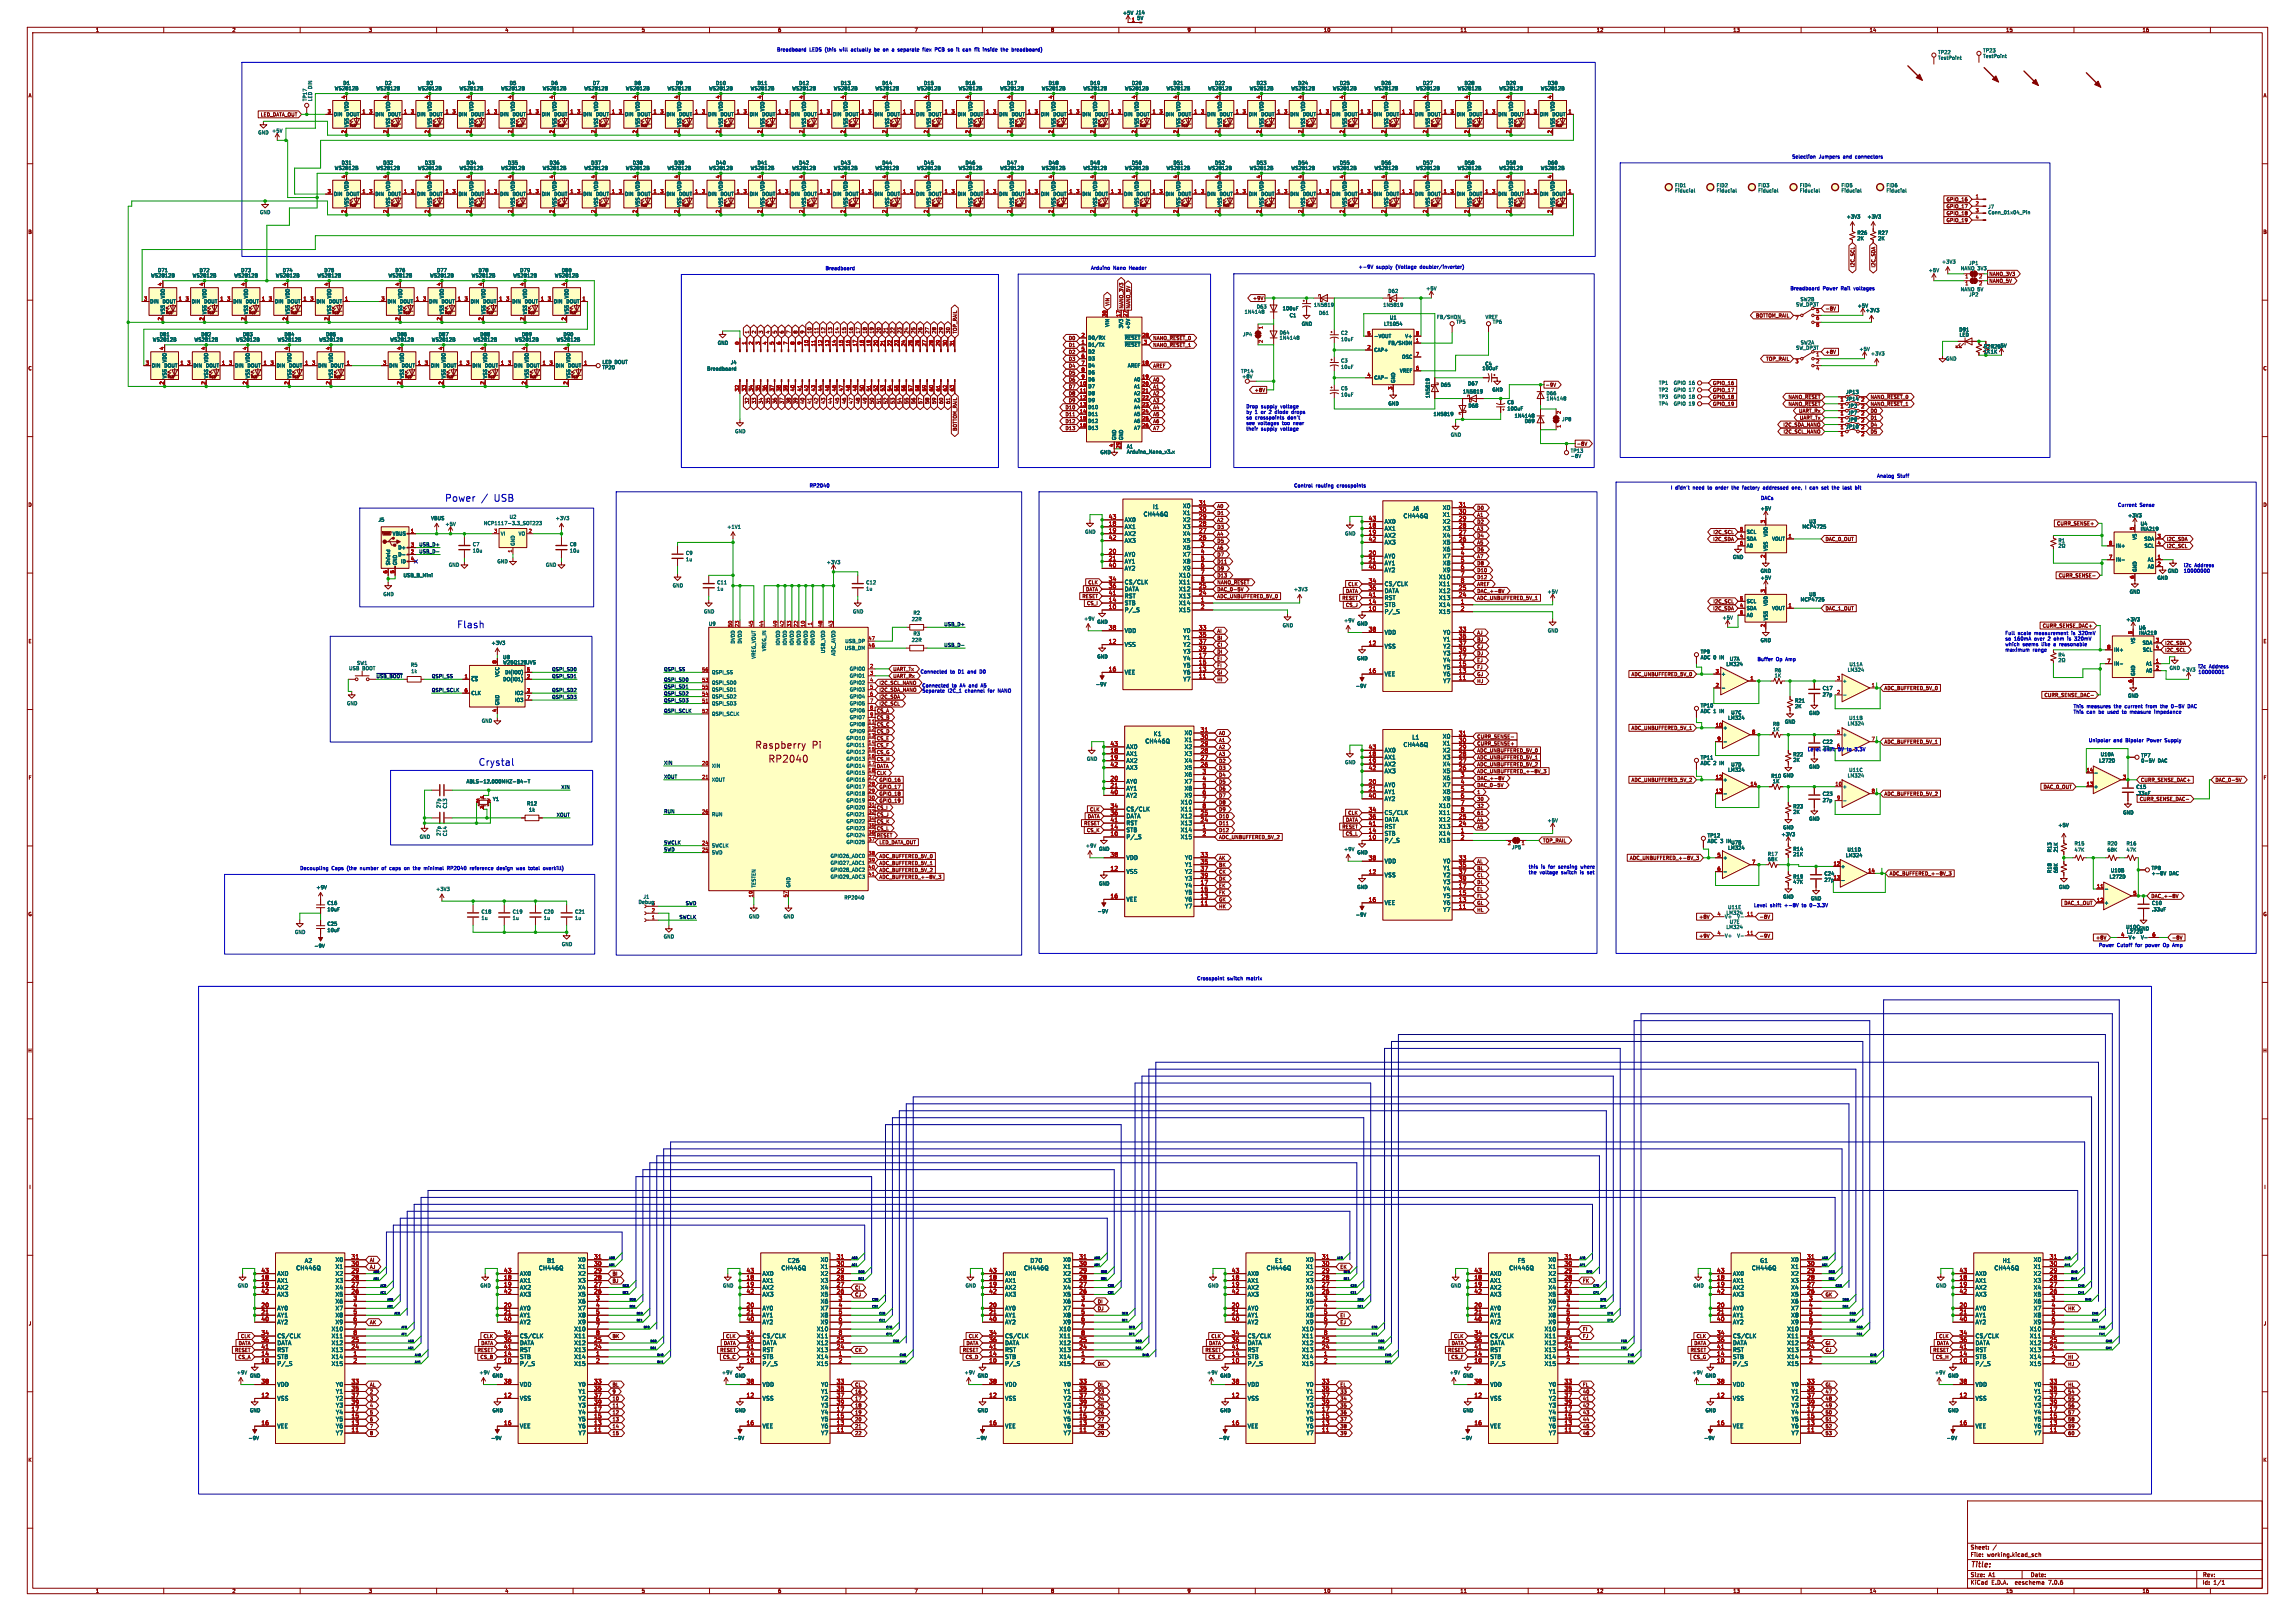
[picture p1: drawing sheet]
<svg xmlns="http://www.w3.org/2000/svg" width="841mm" height="594mm" viewBox="0 0 841 594" stroke-linecap="round" stroke-linejoin="round" font-family="sans-serif">
<defs><g id="words">
<g font-size="3.5" fill="#0000c2">
<text x="162.9" y="184">Power</text>
<text x="180.6" y="184">USB</text>
<text x="167.4" y="230.4">Flash</text>
<text x="175.3" y="280.8">Crystal</text>
</g>
<g font-size="3.5" fill="#840000">
<text x="276.5" y="274.8">Raspberry</text>
<text x="297.6" y="274.8">Pi</text>
<text x="281.3" y="279.9">RP2040</text>
</g>
<text font-size="2.8" fill="#840000" x="722" y="574.9">Title:</text>
<g font-size="2.1" fill="#a90000">
<text x="439.2" y="185.2">31</text>
<text x="534.4" y="185.8">31</text>
<text x="406.2" y="190.2">43</text>
<text x="439.2" y="190.2">29</text>
<text x="439.2" y="187.7">30</text>
<text x="501.4" y="190.9">43</text>
<text x="534.4" y="190.9">29</text>
<text x="534.4" y="188.3">30</text>
<text x="406.2" y="192.8">18</text>
<text x="406.2" y="195.3">19</text>
<text x="406.2" y="197.9">42</text>
<text x="439.2" y="197.9">26</text>
<text x="439.2" y="195.3">27</text>
<text x="439.2" y="192.8">28</text>
<text x="501.4" y="193.4">18</text>
<text x="501.4" y="196">19</text>
<text x="534.4" y="196">27</text>
<text x="534.4" y="193.4">28</text>
<text x="406.2" y="202.9">20</text>
<text x="439.9" y="200.4">3</text>
<text x="439.9" y="202.9">4</text>
<text x="501.4" y="203.6">20</text>
<text x="501.4" y="198.5">42</text>
<text x="534.4" y="198.5">26</text>
<text x="535.1" y="201">3</text>
<text x="535.1" y="203.6">4</text>
<text x="406.2" y="205.5">21</text>
<text x="406.2" y="208">40</text>
<text x="439.9" y="205.5">5</text>
<text x="439.9" y="208">6</text>
<text x="501.4" y="206.1">21</text>
<text x="501.4" y="208.7">40</text>
<text x="535.1" y="206.1">5</text>
<text x="535.1" y="208.7">6</text>
<text x="406.2" y="213.1">34</text>
<text x="406.2" y="215.6">36</text>
<text x="439.2" y="215.6">25</text>
<text x="439.9" y="210.6">7</text>
<text x="439.9" y="213.1">8</text>
<text x="501.4" y="213.7">34</text>
<text x="535.1" y="211.2">7</text>
<text x="535.1" y="213.7">8</text>
<text x="406.2" y="220.7">14</text>
<text x="406.2" y="218.2">41</text>
<text x="439.2" y="218.2">24</text>
<text x="439.9" y="220.7">1</text>
<text x="501.4" y="221.4">14</text>
<text x="501.4" y="216.3">36</text>
<text x="501.4" y="218.8">41</text>
<text x="534.4" y="218.8">24</text>
<text x="534.4" y="216.3">25</text>
<text x="535.1" y="221.4">1</text>
<text x="406.2" y="223.3">10</text>
<text x="439.9" y="223.3">2</text>
<text x="501.4" y="223.9">10</text>
<text x="535.1" y="223.9">2</text>
<text x="406.2" y="230.9">38</text>
<text x="439.2" y="230.9">33</text>
<text x="439.2" y="233.4">35</text>
<text x="501.4" y="231.5">38</text>
<text x="534.4" y="231.5">33</text>
<text x="406.2" y="236">12</text>
<text x="439.2" y="236">37</text>
<text x="439.2" y="238.5">39</text>
<text x="501.4" y="236.6">12</text>
<text x="534.4" y="234.1">35</text>
<text x="534.4" y="236.6">37</text>
<text x="534.4" y="239.1">39</text>
<text x="439.2" y="243.6">15</text>
<text x="439.2" y="241">17</text>
<text x="534.4" y="244.2">15</text>
<text x="534.4" y="241.7">17</text>
<text x="406.2" y="246.1">16</text>
<text x="439.2" y="248.7">11</text>
<text x="439.2" y="246.1">13</text>
<text x="501.4" y="246.8">16</text>
<text x="534.4" y="249.3">11</text>
<text x="534.4" y="246.8">13</text>
<text x="439.8" y="268.4">31</text>
<text x="534.4" y="269.6">31</text>
<text x="406.8" y="276">18</text>
<text x="406.8" y="273.4">43</text>
<text x="439.8" y="276">28</text>
<text x="439.8" y="273.4">29</text>
<text x="439.8" y="270.9">30</text>
<text x="501.4" y="274.7">43</text>
<text x="534.4" y="274.7">29</text>
<text x="534.4" y="272.2">30</text>
<text x="406.8" y="278.5">19</text>
<text x="406.8" y="281.1">42</text>
<text x="439.8" y="281.1">26</text>
<text x="439.8" y="278.5">27</text>
<text x="501.4" y="277.2">18</text>
<text x="501.4" y="279.8">19</text>
<text x="534.4" y="279.8">27</text>
<text x="534.4" y="277.2">28</text>
<text x="406.8" y="286.1">20</text>
<text x="440.5" y="283.6">3</text>
<text x="440.5" y="286.1">4</text>
<text x="501.4" y="287.4">20</text>
<text x="501.4" y="282.3">42</text>
<text x="534.4" y="282.3">26</text>
<text x="535.1" y="284.9">3</text>
<text x="535.1" y="287.4">4</text>
<text x="406.8" y="288.7">21</text>
<text x="406.8" y="291.2">40</text>
<text x="440.5" y="288.7">5</text>
<text x="440.5" y="291.2">6</text>
<text x="440.5" y="293.8">7</text>
<text x="501.4" y="289.9">21</text>
<text x="501.4" y="292.5">40</text>
<text x="535.1" y="289.9">5</text>
<text x="535.1" y="292.5">6</text>
<text x="406.8" y="296.3">34</text>
<text x="406.8" y="298.8">36</text>
<text x="439.8" y="298.8">25</text>
<text x="440.5" y="296.3">8</text>
<text x="501.4" y="297.6">34</text>
<text x="535.1" y="295">7</text>
<text x="535.1" y="297.6">8</text>
<text x="406.8" y="303.9">14</text>
<text x="406.8" y="301.4">41</text>
<text x="439.8" y="301.4">24</text>
<text x="440.5" y="303.9">1</text>
<text x="501.4" y="305.2">14</text>
<text x="501.4" y="300.1">36</text>
<text x="501.4" y="302.6">41</text>
<text x="534.4" y="302.6">24</text>
<text x="534.4" y="300.1">25</text>
<text x="535.1" y="305.2">1</text>
<text x="406.8" y="306.5">10</text>
<text x="440.5" y="306.5">2</text>
<text x="501.4" y="307.7">10</text>
<text x="535.1" y="307.7">2</text>
<text x="406.8" y="314.1">38</text>
<text x="439.8" y="314.1">33</text>
<text x="439.8" y="316.6">35</text>
<text x="501.4" y="315.3">38</text>
<text x="534.4" y="315.3">33</text>
<text x="534.4" y="317.9">35</text>
<text x="406.8" y="319.2">12</text>
<text x="439.8" y="319.2">37</text>
<text x="439.8" y="321.7">39</text>
<text x="501.4" y="320.4">12</text>
<text x="534.4" y="320.4">37</text>
<text x="534.4" y="323">39</text>
<text x="406.8" y="329.3">16</text>
<text x="439.8" y="329.3">13</text>
<text x="439.8" y="326.8">15</text>
<text x="439.8" y="324.2">17</text>
<text x="534.4" y="328">15</text>
<text x="534.4" y="325.5">17</text>
<text x="439.8" y="331.9">11</text>
<text x="501.4" y="330.6">16</text>
<text x="534.4" y="333.1">11</text>
<text x="534.4" y="330.6">13</text>
<text x="128.7" y="461.4">31</text>
<text x="217.6" y="461.4">31</text>
<text x="306.5" y="461.4">31</text>
<text x="395.4" y="461.4">31</text>
<text x="484.3" y="461.4">31</text>
<text x="573.2" y="461.4">31</text>
<text x="662.1" y="461.4">31</text>
<text x="751" y="461.4">31</text>
<text x="95.6" y="466.5">43</text>
<text x="128.7" y="466.5">29</text>
<text x="128.7" y="463.9">30</text>
<text x="184.5" y="466.5">43</text>
<text x="217.6" y="466.5">29</text>
<text x="217.6" y="463.9">30</text>
<text x="273.4" y="466.5">43</text>
<text x="306.5" y="466.5">29</text>
<text x="306.5" y="463.9">30</text>
<text x="362.3" y="466.5">43</text>
<text x="395.4" y="466.5">29</text>
<text x="395.4" y="463.9">30</text>
<text x="451.2" y="466.5">43</text>
<text x="484.3" y="466.5">29</text>
<text x="484.3" y="463.9">30</text>
<text x="540.1" y="466.5">43</text>
<text x="573.2" y="466.5">29</text>
<text x="573.2" y="463.9">30</text>
<text x="629" y="466.5">43</text>
<text x="662.1" y="466.5">29</text>
<text x="662.1" y="463.9">30</text>
<text x="717.9" y="466.5">43</text>
<text x="751" y="466.5">29</text>
<text x="751" y="463.9">30</text>
<text x="95.6" y="469">18</text>
<text x="95.6" y="471.6">19</text>
<text x="128.7" y="471.6">27</text>
<text x="128.7" y="469">28</text>
<text x="184.5" y="469">18</text>
<text x="184.5" y="471.6">19</text>
<text x="217.6" y="471.6">27</text>
<text x="217.6" y="469">28</text>
<text x="273.4" y="469">18</text>
<text x="273.4" y="471.6">19</text>
<text x="306.5" y="471.6">27</text>
<text x="306.5" y="469">28</text>
<text x="362.3" y="469">18</text>
<text x="362.3" y="471.6">19</text>
<text x="395.4" y="471.6">27</text>
<text x="395.4" y="469">28</text>
<text x="451.2" y="469">18</text>
<text x="451.2" y="471.6">19</text>
<text x="484.3" y="471.6">27</text>
<text x="484.3" y="469">28</text>
<text x="540.1" y="469">18</text>
<text x="540.1" y="471.6">19</text>
<text x="573.2" y="471.6">27</text>
<text x="573.2" y="469">28</text>
<text x="629" y="469">18</text>
<text x="629" y="471.6">19</text>
<text x="662.1" y="471.6">27</text>
<text x="662.1" y="469">28</text>
<text x="717.9" y="469">18</text>
<text x="717.9" y="471.6">19</text>
<text x="751" y="471.6">27</text>
<text x="751" y="469">28</text>
<text x="95.6" y="479.2">20</text>
<text x="95.6" y="474.1">42</text>
<text x="128.7" y="474.1">26</text>
<text x="129.4" y="476.6">3</text>
<text x="129.4" y="479.2">4</text>
<text x="184.5" y="479.2">20</text>
<text x="184.5" y="474.1">42</text>
<text x="217.6" y="474.1">26</text>
<text x="218.3" y="476.6">3</text>
<text x="218.3" y="479.2">4</text>
<text x="273.4" y="479.2">20</text>
<text x="273.4" y="474.1">42</text>
<text x="306.5" y="474.1">26</text>
<text x="307.2" y="476.6">3</text>
<text x="307.2" y="479.2">4</text>
<text x="362.3" y="479.2">20</text>
<text x="362.3" y="474.1">42</text>
<text x="395.4" y="474.1">26</text>
<text x="396.1" y="476.6">3</text>
<text x="396.1" y="479.2">4</text>
<text x="451.2" y="479.2">20</text>
<text x="451.2" y="474.1">42</text>
<text x="484.3" y="474.1">26</text>
<text x="485" y="476.6">3</text>
<text x="485" y="479.2">4</text>
<text x="540.1" y="479.2">20</text>
<text x="540.1" y="474.1">42</text>
<text x="573.2" y="474.1">26</text>
<text x="573.9" y="476.6">3</text>
<text x="573.9" y="479.2">4</text>
<text x="629" y="479.2">20</text>
<text x="629" y="474.1">42</text>
<text x="662.1" y="474.1">26</text>
<text x="662.8" y="476.6">3</text>
<text x="662.8" y="479.2">4</text>
<text x="717.9" y="479.2">20</text>
<text x="717.9" y="474.1">42</text>
<text x="751" y="474.1">26</text>
<text x="751.7" y="476.6">3</text>
<text x="751.7" y="479.2">4</text>
<text x="95.6" y="481.7">21</text>
<text x="95.6" y="484.3">40</text>
<text x="129.4" y="481.7">5</text>
<text x="129.4" y="484.3">6</text>
<text x="184.5" y="481.7">21</text>
<text x="184.5" y="484.3">40</text>
<text x="218.3" y="481.7">5</text>
<text x="218.3" y="484.3">6</text>
<text x="273.4" y="481.7">21</text>
<text x="273.4" y="484.3">40</text>
<text x="307.2" y="481.7">5</text>
<text x="307.2" y="484.3">6</text>
<text x="362.3" y="481.7">21</text>
<text x="362.3" y="484.3">40</text>
<text x="396.1" y="481.7">5</text>
<text x="396.1" y="484.3">6</text>
<text x="451.2" y="481.7">21</text>
<text x="451.2" y="484.3">40</text>
<text x="485" y="481.7">5</text>
<text x="485" y="484.3">6</text>
<text x="540.1" y="481.7">21</text>
<text x="540.1" y="484.3">40</text>
<text x="573.9" y="481.7">5</text>
<text x="573.9" y="484.3">6</text>
<text x="629" y="481.7">21</text>
<text x="629" y="484.3">40</text>
<text x="662.8" y="481.7">5</text>
<text x="662.8" y="484.3">6</text>
<text x="717.9" y="481.7">21</text>
<text x="717.9" y="484.3">40</text>
<text x="751.7" y="481.7">5</text>
<text x="751.7" y="484.3">6</text>
<text x="95.6" y="489.3">34</text>
<text x="95.6" y="491.9">36</text>
<text x="128.7" y="491.9">25</text>
<text x="129.4" y="486.8">7</text>
<text x="129.4" y="489.3">8</text>
<text x="184.5" y="489.3">34</text>
<text x="184.5" y="491.9">36</text>
<text x="217.6" y="491.9">25</text>
<text x="218.3" y="486.8">7</text>
<text x="218.3" y="489.3">8</text>
<text x="273.4" y="489.3">34</text>
<text x="273.4" y="491.9">36</text>
<text x="306.5" y="491.9">25</text>
<text x="307.2" y="486.8">7</text>
<text x="307.2" y="489.3">8</text>
<text x="362.3" y="489.3">34</text>
<text x="362.3" y="491.9">36</text>
<text x="395.4" y="491.9">25</text>
<text x="396.1" y="486.8">7</text>
<text x="396.1" y="489.3">8</text>
<text x="451.2" y="489.3">34</text>
<text x="451.2" y="491.9">36</text>
<text x="484.3" y="491.9">25</text>
<text x="485" y="486.8">7</text>
<text x="485" y="489.3">8</text>
<text x="540.1" y="489.3">34</text>
<text x="540.1" y="491.9">36</text>
<text x="573.2" y="491.9">25</text>
<text x="573.9" y="486.8">7</text>
<text x="573.9" y="489.3">8</text>
<text x="629" y="489.3">34</text>
<text x="629" y="491.9">36</text>
<text x="662.1" y="491.9">25</text>
<text x="662.8" y="486.8">7</text>
<text x="662.8" y="489.3">8</text>
<text x="717.9" y="489.3">34</text>
<text x="717.9" y="491.9">36</text>
<text x="751" y="491.9">25</text>
<text x="751.7" y="486.8">7</text>
<text x="751.7" y="489.3">8</text>
<text x="95.6" y="497">14</text>
<text x="95.6" y="494.4">41</text>
<text x="128.7" y="494.4">24</text>
<text x="129.4" y="497">1</text>
<text x="184.5" y="497">14</text>
<text x="184.5" y="494.4">41</text>
<text x="217.6" y="494.4">24</text>
<text x="218.3" y="497">1</text>
<text x="273.4" y="497">14</text>
<text x="273.4" y="494.4">41</text>
<text x="306.5" y="494.4">24</text>
<text x="307.2" y="497">1</text>
<text x="362.3" y="497">14</text>
<text x="362.3" y="494.4">41</text>
<text x="395.4" y="494.4">24</text>
<text x="396.1" y="497">1</text>
<text x="451.2" y="497">14</text>
<text x="451.2" y="494.4">41</text>
<text x="484.3" y="494.4">24</text>
<text x="485" y="497">1</text>
<text x="540.1" y="497">14</text>
<text x="540.1" y="494.4">41</text>
<text x="573.2" y="494.4">24</text>
<text x="573.9" y="497">1</text>
<text x="629" y="497">14</text>
<text x="629" y="494.4">41</text>
<text x="662.1" y="494.4">24</text>
<text x="662.8" y="497">1</text>
<text x="717.9" y="497">14</text>
<text x="717.9" y="494.4">41</text>
<text x="751" y="494.4">24</text>
<text x="751.7" y="497">1</text>
<text x="95.6" y="499.5">10</text>
<text x="129.4" y="499.5">2</text>
<text x="184.5" y="499.5">10</text>
<text x="218.3" y="499.5">2</text>
<text x="273.4" y="499.5">10</text>
<text x="307.2" y="499.5">2</text>
<text x="362.3" y="499.5">10</text>
<text x="396.1" y="499.5">2</text>
<text x="451.2" y="499.5">10</text>
<text x="485" y="499.5">2</text>
<text x="540.1" y="499.5">10</text>
<text x="573.9" y="499.5">2</text>
<text x="629" y="499.5">10</text>
<text x="662.8" y="499.5">2</text>
<text x="717.9" y="499.5">10</text>
<text x="751.7" y="499.5">2</text>
<text x="95.6" y="507.1">38</text>
<text x="128.7" y="507.1">33</text>
<text x="128.7" y="509.7">35</text>
<text x="184.5" y="507.1">38</text>
<text x="217.6" y="507.1">33</text>
<text x="217.6" y="509.7">35</text>
<text x="273.4" y="507.1">38</text>
<text x="306.5" y="507.1">33</text>
<text x="306.5" y="509.7">35</text>
<text x="362.3" y="507.1">38</text>
<text x="395.4" y="507.1">33</text>
<text x="395.4" y="509.7">35</text>
<text x="451.2" y="507.1">38</text>
<text x="484.3" y="507.1">33</text>
<text x="484.3" y="509.7">35</text>
<text x="540.1" y="507.1">38</text>
<text x="573.2" y="507.1">33</text>
<text x="573.2" y="509.7">35</text>
<text x="629" y="507.1">38</text>
<text x="662.1" y="507.1">33</text>
<text x="662.1" y="509.7">35</text>
<text x="717.9" y="507.1">38</text>
<text x="751" y="507.1">33</text>
<text x="751" y="509.7">35</text>
<text x="95.6" y="512.2">12</text>
<text x="128.7" y="512.2">37</text>
<text x="128.7" y="514.7">39</text>
<text x="184.5" y="512.2">12</text>
<text x="217.6" y="512.2">37</text>
<text x="217.6" y="514.7">39</text>
<text x="273.4" y="512.2">12</text>
<text x="306.5" y="512.2">37</text>
<text x="306.5" y="514.7">39</text>
<text x="362.3" y="512.2">12</text>
<text x="395.4" y="512.2">37</text>
<text x="395.4" y="514.7">39</text>
<text x="451.2" y="512.2">12</text>
<text x="484.3" y="512.2">37</text>
<text x="484.3" y="514.7">39</text>
<text x="540.1" y="512.2">12</text>
<text x="573.2" y="512.2">37</text>
<text x="573.2" y="514.7">39</text>
<text x="629" y="512.2">12</text>
<text x="662.1" y="512.2">37</text>
<text x="662.1" y="514.7">39</text>
<text x="717.9" y="512.2">12</text>
<text x="751" y="512.2">37</text>
<text x="751" y="514.7">39</text>
<text x="128.7" y="519.8">15</text>
<text x="128.7" y="517.3">17</text>
<text x="217.6" y="519.8">15</text>
<text x="217.6" y="517.3">17</text>
<text x="306.5" y="519.8">15</text>
<text x="306.5" y="517.3">17</text>
<text x="395.4" y="519.8">15</text>
<text x="395.4" y="517.3">17</text>
<text x="484.3" y="519.8">15</text>
<text x="484.3" y="517.3">17</text>
<text x="573.2" y="519.8">15</text>
<text x="573.2" y="517.3">17</text>
<text x="662.1" y="519.8">15</text>
<text x="662.1" y="517.3">17</text>
<text x="751" y="519.8">15</text>
<text x="751" y="517.3">17</text>
<text x="95.6" y="522.4">16</text>
<text x="128.7" y="524.9">11</text>
<text x="128.7" y="522.4">13</text>
<text x="184.5" y="522.4">16</text>
<text x="217.6" y="524.9">11</text>
<text x="217.6" y="522.4">13</text>
<text x="273.4" y="522.4">16</text>
<text x="306.5" y="524.9">11</text>
<text x="306.5" y="522.4">13</text>
<text x="362.3" y="522.4">16</text>
<text x="395.4" y="524.9">11</text>
<text x="395.4" y="522.4">13</text>
<text x="451.2" y="522.4">16</text>
<text x="484.3" y="524.9">11</text>
<text x="484.3" y="522.4">13</text>
<text x="540.1" y="522.4">16</text>
<text x="573.2" y="524.9">11</text>
<text x="573.2" y="522.4">13</text>
<text x="629" y="522.4">16</text>
<text x="662.1" y="524.9">11</text>
<text x="662.1" y="522.4">13</text>
<text x="717.9" y="522.4">16</text>
<text x="751" y="524.9">11</text>
<text x="751" y="522.4">13</text>
</g>
<g font-size="2.1" fill="#006464">
<text x="412" y="191.5">AX0</text>
<text x="418.9" y="189.4">CH446Q</text>
<text x="422.2" y="187">I1</text>
<text x="433.4" y="191.5">X2</text>
<text x="433.4" y="188.9">X1</text>
<text x="433.4" y="186.4">X0</text>
<text x="514.2" y="190.1">CH446Q</text>
<text x="517.2" y="187.6">J6</text>
<text x="528.6" y="189.6">X1</text>
<text x="528.6" y="187">X0</text>
<text x="412" y="194">AX1</text>
<text x="412" y="196.6">AX2</text>
<text x="433.4" y="196.6">X4</text>
<text x="433.4" y="194">X3</text>
<text x="507.2" y="194.7">AX1</text>
<text x="507.2" y="197.2">AX2</text>
<text x="507.2" y="192.1">AX0</text>
<text x="528.6" y="197.2">X4</text>
<text x="528.6" y="194.7">X3</text>
<text x="528.6" y="192.1">X2</text>
<text x="412" y="199.1">AX3</text>
<text x="433.4" y="199.1">X5</text>
<text x="433.4" y="201.6">X6</text>
<text x="507.2" y="199.7">AX3</text>
<text x="528.6" y="199.7">X5</text>
<text x="528.6" y="202.3">X6</text>
<text x="412" y="204.2">AY0</text>
<text x="412" y="206.7">AY1</text>
<text x="412" y="209.3">AY2</text>
<text x="433.4" y="204.2">X7</text>
<text x="433.4" y="206.7">X8</text>
<text x="433.4" y="209.3">X9</text>
<text x="507.2" y="204.8">AY0</text>
<text x="507.2" y="207.4">AY1</text>
<text x="507.2" y="209.9">AY2</text>
<text x="528.6" y="204.8">X7</text>
<text x="528.6" y="207.4">X8</text>
<text x="528.6" y="209.9">X9</text>
<text x="412" y="214.3">CS/CLK</text>
<text x="431.9" y="211.8">X10</text>
<text x="431.9" y="214.3">X11</text>
<text x="507.2" y="215">CS/CLK</text>
<text x="527.2" y="212.4">X10</text>
<text x="527.2" y="215">X11</text>
<text x="412" y="222">STB</text>
<text x="412" y="216.9">DATA</text>
<text x="412" y="219.4">RST</text>
<text x="431.9" y="222">X14</text>
<text x="431.9" y="219.4">X13</text>
<text x="431.9" y="216.9">X12</text>
<text x="507.2" y="217.5">DATA</text>
<text x="507.2" y="220.1">RST</text>
<text x="527.2" y="220.1">X13</text>
<text x="527.2" y="217.5">X12</text>
<text x="412" y="224.5">P/_S</text>
<text x="431.9" y="224.5">X15</text>
<text x="507.2" y="225.1">P/_S</text>
<text x="507.2" y="222.6">STB</text>
<text x="527.2" y="222.6">X14</text>
<text x="527.2" y="225.1">X15</text>
<text x="412" y="232.1">VDD</text>
<text x="433.5" y="232.1">Y0</text>
<text x="507.2" y="232.8">VDD</text>
<text x="528.8" y="232.8">Y0</text>
<text x="412" y="237.2">VSS</text>
<text x="433.5" y="234.7">Y1</text>
<text x="433.5" y="237.2">Y2</text>
<text x="433.5" y="239.7">Y3</text>
<text x="507.2" y="237.8">VSS</text>
<text x="528.8" y="235.3">Y1</text>
<text x="528.8" y="237.8">Y2</text>
<text x="433.5" y="244.8">Y5</text>
<text x="433.5" y="242.3">Y4</text>
<text x="528.8" y="245.5">Y5</text>
<text x="528.8" y="242.9">Y4</text>
<text x="528.8" y="240.4">Y3</text>
<text x="412" y="247.4">VEE</text>
<text x="433.5" y="249.9">Y7</text>
<text x="433.5" y="247.4">Y6</text>
<text x="507.2" y="248">VEE</text>
<text x="528.8" y="250.5">Y7</text>
<text x="528.8" y="248">Y6</text>
<text x="434" y="269.6">X0</text>
<text x="412.6" y="274.7">AX0</text>
<text x="419.6" y="272.6">CH446Q</text>
<text x="422.4" y="270.2">K1</text>
<text x="434" y="274.7">X2</text>
<text x="434" y="272.1">X1</text>
<text x="507.2" y="275.9">AX0</text>
<text x="514.2" y="273.9">CH446Q</text>
<text x="517.1" y="271.4">L1</text>
<text x="528.6" y="275.9">X2</text>
<text x="528.6" y="273.4">X1</text>
<text x="528.6" y="270.9">X0</text>
<text x="412.6" y="277.2">AX1</text>
<text x="412.6" y="279.7">AX2</text>
<text x="434" y="279.7">X4</text>
<text x="434" y="277.2">X3</text>
<text x="507.2" y="278.5">AX1</text>
<text x="507.2" y="281">AX2</text>
<text x="528.6" y="281">X4</text>
<text x="528.6" y="278.5">X3</text>
<text x="412.6" y="287.4">AY0</text>
<text x="412.6" y="282.3">AX3</text>
<text x="434" y="282.3">X5</text>
<text x="434" y="284.8">X6</text>
<text x="434" y="287.4">X7</text>
<text x="507.2" y="283.6">AX3</text>
<text x="528.6" y="283.6">X5</text>
<text x="528.6" y="286.1">X6</text>
<text x="412.6" y="289.9">AY1</text>
<text x="412.6" y="292.4">AY2</text>
<text x="434" y="289.9">X8</text>
<text x="434" y="292.4">X9</text>
<text x="507.2" y="288.6">AY0</text>
<text x="507.2" y="291.2">AY1</text>
<text x="507.2" y="293.7">AY2</text>
<text x="528.6" y="288.6">X7</text>
<text x="528.6" y="291.2">X8</text>
<text x="528.6" y="293.7">X9</text>
<text x="412.6" y="297.5">CS/CLK</text>
<text x="432.6" y="295">X10</text>
<text x="432.6" y="297.5">X11</text>
<text x="507.2" y="298.8">CS/CLK</text>
<text x="527.2" y="296.3">X10</text>
<text x="527.2" y="298.8">X11</text>
<text x="412.6" y="305.1">STB</text>
<text x="412.6" y="300.1">DATA</text>
<text x="412.6" y="302.6">RST</text>
<text x="432.6" y="305.1">X14</text>
<text x="432.6" y="302.6">X13</text>
<text x="432.6" y="300.1">X12</text>
<text x="507.2" y="301.3">DATA</text>
<text x="507.2" y="303.9">RST</text>
<text x="527.2" y="303.9">X13</text>
<text x="527.2" y="301.3">X12</text>
<text x="412.6" y="307.7">P/_S</text>
<text x="432.6" y="307.7">X15</text>
<text x="507.2" y="309">P/_S</text>
<text x="507.2" y="306.4">STB</text>
<text x="527.2" y="306.4">X14</text>
<text x="527.2" y="309">X15</text>
<text x="412.6" y="315.3">VDD</text>
<text x="434.1" y="315.3">Y0</text>
<text x="434.1" y="317.8">Y1</text>
<text x="507.2" y="316.6">VDD</text>
<text x="528.8" y="316.6">Y0</text>
<text x="412.6" y="320.4">VSS</text>
<text x="434.1" y="320.4">Y2</text>
<text x="434.1" y="322.9">Y3</text>
<text x="507.2" y="321.7">VSS</text>
<text x="528.8" y="319.1">Y1</text>
<text x="528.8" y="321.7">Y2</text>
<text x="434.1" y="328">Y5</text>
<text x="434.1" y="325.5">Y4</text>
<text x="528.8" y="329.3">Y5</text>
<text x="528.8" y="326.7">Y4</text>
<text x="528.8" y="324.2">Y3</text>
<text x="412.6" y="330.5">VEE</text>
<text x="434.1" y="333.1">Y7</text>
<text x="434.1" y="330.5">Y6</text>
<text x="507.2" y="331.8">VEE</text>
<text x="528.8" y="334.4">Y7</text>
<text x="528.8" y="331.8">Y6</text>
<text x="101.5" y="467.7">AX0</text>
<text x="108.4" y="465.7">CH446Q</text>
<text x="111.3" y="463.2">A2</text>
<text x="122.8" y="467.7">X2</text>
<text x="122.8" y="465.2">X1</text>
<text x="122.8" y="462.6">X0</text>
<text x="190.4" y="467.7">AX0</text>
<text x="197.3" y="465.7">CH446Q</text>
<text x="200.1" y="463.2">B1</text>
<text x="211.7" y="467.7">X2</text>
<text x="211.7" y="465.2">X1</text>
<text x="211.7" y="462.6">X0</text>
<text x="279.3" y="467.7">AX0</text>
<text x="286.2" y="465.7">CH446Q</text>
<text x="288.3" y="463.2">C26</text>
<text x="300.6" y="467.7">X2</text>
<text x="300.6" y="465.2">X1</text>
<text x="300.6" y="462.6">X0</text>
<text x="368.2" y="467.7">AX0</text>
<text x="375.1" y="465.7">CH446Q</text>
<text x="377.2" y="463.2">D70</text>
<text x="389.5" y="467.7">X2</text>
<text x="389.5" y="465.2">X1</text>
<text x="389.5" y="462.6">X0</text>
<text x="457.1" y="467.7">AX0</text>
<text x="464" y="465.7">CH446Q</text>
<text x="466.9" y="463.2">E1</text>
<text x="478.4" y="467.7">X2</text>
<text x="478.4" y="465.2">X1</text>
<text x="478.4" y="462.6">X0</text>
<text x="546" y="467.7">AX0</text>
<text x="552.9" y="465.7">CH446Q</text>
<text x="555.8" y="463.2">F5</text>
<text x="567.3" y="467.7">X2</text>
<text x="567.3" y="465.2">X1</text>
<text x="567.3" y="462.6">X0</text>
<text x="634.9" y="467.7">AX0</text>
<text x="641.8" y="465.7">CH446Q</text>
<text x="644.6" y="463.2">G1</text>
<text x="656.2" y="467.7">X2</text>
<text x="656.2" y="465.2">X1</text>
<text x="656.2" y="462.6">X0</text>
<text x="723.8" y="467.7">AX0</text>
<text x="730.7" y="465.7">CH446Q</text>
<text x="733.5" y="463.2">H1</text>
<text x="745.1" y="467.7">X2</text>
<text x="745.1" y="465.2">X1</text>
<text x="745.1" y="462.6">X0</text>
<text x="101.5" y="470.2">AX1</text>
<text x="101.5" y="472.8">AX2</text>
<text x="122.8" y="472.8">X4</text>
<text x="122.8" y="470.2">X3</text>
<text x="190.4" y="470.2">AX1</text>
<text x="190.4" y="472.8">AX2</text>
<text x="211.7" y="472.8">X4</text>
<text x="211.7" y="470.2">X3</text>
<text x="279.3" y="470.2">AX1</text>
<text x="279.3" y="472.8">AX2</text>
<text x="300.6" y="472.8">X4</text>
<text x="300.6" y="470.2">X3</text>
<text x="368.2" y="470.2">AX1</text>
<text x="368.2" y="472.8">AX2</text>
<text x="389.5" y="472.8">X4</text>
<text x="389.5" y="470.2">X3</text>
<text x="457.1" y="470.2">AX1</text>
<text x="457.1" y="472.8">AX2</text>
<text x="478.4" y="472.8">X4</text>
<text x="478.4" y="470.2">X3</text>
<text x="546" y="470.2">AX1</text>
<text x="546" y="472.8">AX2</text>
<text x="567.3" y="472.8">X4</text>
<text x="567.3" y="470.2">X3</text>
<text x="634.9" y="470.2">AX1</text>
<text x="634.9" y="472.8">AX2</text>
<text x="656.2" y="472.8">X4</text>
<text x="656.2" y="470.2">X3</text>
<text x="723.8" y="470.2">AX1</text>
<text x="723.8" y="472.8">AX2</text>
<text x="745.1" y="472.8">X4</text>
<text x="745.1" y="470.2">X3</text>
<text x="101.5" y="475.3">AX3</text>
<text x="122.8" y="475.3">X5</text>
<text x="122.8" y="477.9">X6</text>
<text x="190.4" y="475.3">AX3</text>
<text x="211.7" y="475.3">X5</text>
<text x="211.7" y="477.9">X6</text>
<text x="279.3" y="475.3">AX3</text>
<text x="300.6" y="475.3">X5</text>
<text x="300.6" y="477.9">X6</text>
<text x="368.2" y="475.3">AX3</text>
<text x="389.5" y="475.3">X5</text>
<text x="389.5" y="477.9">X6</text>
<text x="457.1" y="475.3">AX3</text>
<text x="478.4" y="475.3">X5</text>
<text x="478.4" y="477.9">X6</text>
<text x="546" y="475.3">AX3</text>
<text x="567.3" y="475.3">X5</text>
<text x="567.3" y="477.9">X6</text>
<text x="634.9" y="475.3">AX3</text>
<text x="656.2" y="475.3">X5</text>
<text x="656.2" y="477.9">X6</text>
<text x="723.8" y="475.3">AX3</text>
<text x="745.1" y="475.3">X5</text>
<text x="745.1" y="477.9">X6</text>
<text x="101.5" y="480.4">AY0</text>
<text x="101.5" y="482.9">AY1</text>
<text x="101.5" y="485.5">AY2</text>
<text x="122.8" y="480.4">X7</text>
<text x="122.8" y="482.9">X8</text>
<text x="122.8" y="485.5">X9</text>
<text x="190.4" y="480.4">AY0</text>
<text x="190.4" y="482.9">AY1</text>
<text x="190.4" y="485.5">AY2</text>
<text x="211.7" y="480.4">X7</text>
<text x="211.7" y="482.9">X8</text>
<text x="211.7" y="485.5">X9</text>
<text x="279.3" y="480.4">AY0</text>
<text x="279.3" y="482.9">AY1</text>
<text x="279.3" y="485.5">AY2</text>
<text x="300.6" y="480.4">X7</text>
<text x="300.6" y="482.9">X8</text>
<text x="300.6" y="485.5">X9</text>
<text x="368.2" y="480.4">AY0</text>
<text x="368.2" y="482.9">AY1</text>
<text x="368.2" y="485.5">AY2</text>
<text x="389.5" y="480.4">X7</text>
<text x="389.5" y="482.9">X8</text>
<text x="389.5" y="485.5">X9</text>
<text x="457.1" y="480.4">AY0</text>
<text x="457.1" y="482.9">AY1</text>
<text x="457.1" y="485.5">AY2</text>
<text x="478.4" y="480.4">X7</text>
<text x="478.4" y="482.9">X8</text>
<text x="478.4" y="485.5">X9</text>
<text x="546" y="480.4">AY0</text>
<text x="546" y="482.9">AY1</text>
<text x="546" y="485.5">AY2</text>
<text x="567.3" y="480.4">X7</text>
<text x="567.3" y="482.9">X8</text>
<text x="567.3" y="485.5">X9</text>
<text x="634.9" y="480.4">AY0</text>
<text x="634.9" y="482.9">AY1</text>
<text x="634.9" y="485.5">AY2</text>
<text x="656.2" y="480.4">X7</text>
<text x="656.2" y="482.9">X8</text>
<text x="656.2" y="485.5">X9</text>
<text x="723.8" y="480.4">AY0</text>
<text x="723.8" y="482.9">AY1</text>
<text x="723.8" y="485.5">AY2</text>
<text x="745.1" y="480.4">X7</text>
<text x="745.1" y="482.9">X8</text>
<text x="745.1" y="485.5">X9</text>
<text x="101.5" y="490.6">CS/CLK</text>
<text x="121.4" y="488">X10</text>
<text x="121.4" y="490.6">X11</text>
<text x="190.4" y="490.6">CS/CLK</text>
<text x="210.3" y="488">X10</text>
<text x="210.3" y="490.6">X11</text>
<text x="279.3" y="490.6">CS/CLK</text>
<text x="299.2" y="488">X10</text>
<text x="299.2" y="490.6">X11</text>
<text x="368.2" y="490.6">CS/CLK</text>
<text x="388.1" y="488">X10</text>
<text x="388.1" y="490.6">X11</text>
<text x="457.1" y="490.6">CS/CLK</text>
<text x="477" y="488">X10</text>
<text x="477" y="490.6">X11</text>
<text x="546" y="490.6">CS/CLK</text>
<text x="565.9" y="488">X10</text>
<text x="565.9" y="490.6">X11</text>
<text x="634.9" y="490.6">CS/CLK</text>
<text x="654.8" y="488">X10</text>
<text x="654.8" y="490.6">X11</text>
<text x="723.8" y="490.6">CS/CLK</text>
<text x="743.7" y="488">X10</text>
<text x="743.7" y="490.6">X11</text>
<text x="101.5" y="493.1">DATA</text>
<text x="101.5" y="495.6">RST</text>
<text x="121.4" y="495.6">X13</text>
<text x="121.4" y="493.1">X12</text>
<text x="190.4" y="493.1">DATA</text>
<text x="190.4" y="495.6">RST</text>
<text x="210.3" y="495.6">X13</text>
<text x="210.3" y="493.1">X12</text>
<text x="279.3" y="493.1">DATA</text>
<text x="279.3" y="495.6">RST</text>
<text x="299.2" y="495.6">X13</text>
<text x="299.2" y="493.1">X12</text>
<text x="368.2" y="493.1">DATA</text>
<text x="368.2" y="495.6">RST</text>
<text x="388.1" y="495.6">X13</text>
<text x="388.1" y="493.1">X12</text>
<text x="457.1" y="493.1">DATA</text>
<text x="457.1" y="495.6">RST</text>
<text x="477" y="495.6">X13</text>
<text x="477" y="493.1">X12</text>
<text x="546" y="493.1">DATA</text>
<text x="546" y="495.6">RST</text>
<text x="565.9" y="495.6">X13</text>
<text x="565.9" y="493.1">X12</text>
<text x="634.9" y="493.1">DATA</text>
<text x="634.9" y="495.6">RST</text>
<text x="654.8" y="495.6">X13</text>
<text x="654.8" y="493.1">X12</text>
<text x="723.8" y="493.1">DATA</text>
<text x="723.8" y="495.6">RST</text>
<text x="743.7" y="495.6">X13</text>
<text x="743.7" y="493.1">X12</text>
<text x="101.5" y="500.7">P/_S</text>
<text x="101.5" y="498.2">STB</text>
<text x="121.4" y="498.2">X14</text>
<text x="121.4" y="500.7">X15</text>
<text x="190.4" y="500.7">P/_S</text>
<text x="190.4" y="498.2">STB</text>
<text x="210.3" y="498.2">X14</text>
<text x="210.3" y="500.7">X15</text>
<text x="279.3" y="500.7">P/_S</text>
<text x="279.3" y="498.2">STB</text>
<text x="299.2" y="498.2">X14</text>
<text x="299.2" y="500.7">X15</text>
<text x="368.2" y="500.7">P/_S</text>
<text x="368.2" y="498.2">STB</text>
<text x="388.1" y="498.2">X14</text>
<text x="388.1" y="500.7">X15</text>
<text x="457.1" y="500.7">P/_S</text>
<text x="457.1" y="498.2">STB</text>
<text x="477" y="498.2">X14</text>
<text x="477" y="500.7">X15</text>
<text x="546" y="500.7">P/_S</text>
<text x="546" y="498.2">STB</text>
<text x="565.9" y="498.2">X14</text>
<text x="565.9" y="500.7">X15</text>
<text x="634.9" y="500.7">P/_S</text>
<text x="634.9" y="498.2">STB</text>
<text x="654.8" y="498.2">X14</text>
<text x="654.8" y="500.7">X15</text>
<text x="723.8" y="500.7">P/_S</text>
<text x="723.8" y="498.2">STB</text>
<text x="743.7" y="498.2">X14</text>
<text x="743.7" y="500.7">X15</text>
<text x="101.5" y="508.3">VDD</text>
<text x="123" y="508.3">Y0</text>
<text x="190.4" y="508.3">VDD</text>
<text x="211.9" y="508.3">Y0</text>
<text x="279.3" y="508.3">VDD</text>
<text x="300.8" y="508.3">Y0</text>
<text x="368.2" y="508.3">VDD</text>
<text x="389.7" y="508.3">Y0</text>
<text x="457.1" y="508.3">VDD</text>
<text x="478.6" y="508.3">Y0</text>
<text x="546" y="508.3">VDD</text>
<text x="567.5" y="508.3">Y0</text>
<text x="634.9" y="508.3">VDD</text>
<text x="656.4" y="508.3">Y0</text>
<text x="723.8" y="508.3">VDD</text>
<text x="745.3" y="508.3">Y0</text>
<text x="101.5" y="513.4">VSS</text>
<text x="123" y="510.9">Y1</text>
<text x="123" y="513.4">Y2</text>
<text x="123" y="516">Y3</text>
<text x="190.4" y="513.4">VSS</text>
<text x="211.9" y="510.9">Y1</text>
<text x="211.9" y="513.4">Y2</text>
<text x="211.9" y="516">Y3</text>
<text x="279.3" y="513.4">VSS</text>
<text x="300.8" y="510.9">Y1</text>
<text x="300.8" y="513.4">Y2</text>
<text x="300.8" y="516">Y3</text>
<text x="368.2" y="513.4">VSS</text>
<text x="389.7" y="510.9">Y1</text>
<text x="389.7" y="513.4">Y2</text>
<text x="389.7" y="516">Y3</text>
<text x="457.1" y="513.4">VSS</text>
<text x="478.6" y="510.9">Y1</text>
<text x="478.6" y="513.4">Y2</text>
<text x="478.6" y="516">Y3</text>
<text x="546" y="513.4">VSS</text>
<text x="567.5" y="510.9">Y1</text>
<text x="567.5" y="513.4">Y2</text>
<text x="567.5" y="516">Y3</text>
<text x="634.9" y="513.4">VSS</text>
<text x="656.4" y="510.9">Y1</text>
<text x="656.4" y="513.4">Y2</text>
<text x="656.4" y="516">Y3</text>
<text x="723.8" y="513.4">VSS</text>
<text x="745.3" y="510.9">Y1</text>
<text x="745.3" y="513.4">Y2</text>
<text x="745.3" y="516">Y3</text>
<text x="123" y="521">Y5</text>
<text x="123" y="518.5">Y4</text>
<text x="211.9" y="521">Y5</text>
<text x="211.9" y="518.5">Y4</text>
<text x="300.8" y="521">Y5</text>
<text x="300.8" y="518.5">Y4</text>
<text x="389.7" y="521">Y5</text>
<text x="389.7" y="518.5">Y4</text>
<text x="478.6" y="521">Y5</text>
<text x="478.6" y="518.5">Y4</text>
<text x="567.5" y="521">Y5</text>
<text x="567.5" y="518.5">Y4</text>
<text x="656.4" y="521">Y5</text>
<text x="656.4" y="518.5">Y4</text>
<text x="745.3" y="521">Y5</text>
<text x="745.3" y="518.5">Y4</text>
<text x="101.5" y="523.6">VEE</text>
<text x="123" y="526.1">Y7</text>
<text x="123" y="523.6">Y6</text>
<text x="190.4" y="523.6">VEE</text>
<text x="211.9" y="526.1">Y7</text>
<text x="211.9" y="523.6">Y6</text>
<text x="279.3" y="523.6">VEE</text>
<text x="300.8" y="526.1">Y7</text>
<text x="300.8" y="523.6">Y6</text>
<text x="368.2" y="523.6">VEE</text>
<text x="389.7" y="526.1">Y7</text>
<text x="389.7" y="523.6">Y6</text>
<text x="457.1" y="523.6">VEE</text>
<text x="478.6" y="526.1">Y7</text>
<text x="478.6" y="523.6">Y6</text>
<text x="546" y="523.6">VEE</text>
<text x="567.5" y="526.1">Y7</text>
<text x="567.5" y="523.6">Y6</text>
<text x="634.9" y="523.6">VEE</text>
<text x="656.4" y="526.1">Y7</text>
<text x="656.4" y="523.6">Y6</text>
<text x="723.8" y="523.6">VEE</text>
<text x="745.3" y="526.1">Y7</text>
<text x="745.3" y="523.6">Y6</text>
</g>
<g font-size="2.1" fill="#840000">
<text x="722" y="568">Sheet:</text>
<text x="722" y="570.7">File:</text>
<text x="728.1" y="570.7">working.kicad_sch</text>
<text x="722" y="580.9">KiCad</text>
<text x="722" y="578.1">Size:</text>
<text x="728.7" y="578.1">A1</text>
<text x="729.7" y="580.9">E.D.A.</text>
<text x="738.6" y="580.9">eeschema</text>
<text x="744" y="578.1">Date:</text>
<text x="751" y="580.9">7.0.6</text>
<text x="807" y="578.3">Rev:</text>
<text x="807" y="580.9">Id:</text>
<text x="811.1" y="580.9">1/1</text>
</g>
<g font-size="1.8" fill="#006464">
<text x="411.3" y="5.6">+5V</text>
<text x="416" y="5.5">J14</text>
<text x="416.6" y="7.5">5V</text>
<text x="710.1" y="20">TP22</text>
<text x="710.1" y="22.1">TestPoint</text>
<text x="726.6" y="19.4">TP23</text>
<text x="726.6" y="21.4">TestPoint</text>
<text x="122.5" y="33.2">WS2812B</text>
<text x="125.7" y="31.3">D1</text>
<text x="137.8" y="33.3">WS2812B</text>
<text x="140.9" y="31.3">D2</text>
<text x="153" y="33.3">WS2812B</text>
<text x="156.1" y="31.3">D3</text>
<text x="168.2" y="33.3">WS2812B</text>
<text x="171.4" y="31.3">D4</text>
<text x="183.5" y="33.3">WS2812B</text>
<text x="186.6" y="31.3">D5</text>
<text x="198.7" y="33.2">WS2812B</text>
<text x="201.9" y="31.3">D6</text>
<text x="214" y="33.3">WS2812B</text>
<text x="217.1" y="31.3">D7</text>
<text x="229.2" y="33.3">WS2812B</text>
<text x="232.3" y="31.3">D8</text>
<text x="244.4" y="33.3">WS2812B</text>
<text x="247.6" y="31.3">D9</text>
<text x="259.7" y="33.3">WS2812B</text>
<text x="262.2" y="31.3">D10</text>
<text x="274.9" y="33.2">WS2812B</text>
<text x="277.5" y="31.3">D11</text>
<text x="290.2" y="33.3">WS2812B</text>
<text x="292.7" y="31.3">D12</text>
<text x="305.4" y="33.3">WS2812B</text>
<text x="307.9" y="31.3">D13</text>
<text x="320.6" y="33.3">WS2812B</text>
<text x="323.2" y="31.3">D14</text>
<text x="335.9" y="33.3">WS2812B</text>
<text x="338.4" y="31.3">D15</text>
<text x="351.1" y="33.2">WS2812B</text>
<text x="353.7" y="31.3">D16</text>
<text x="366.4" y="33.3">WS2812B</text>
<text x="368.9" y="31.3">D17</text>
<text x="381.6" y="33.3">WS2812B</text>
<text x="384.1" y="31.3">D18</text>
<text x="396.8" y="33.3">WS2812B</text>
<text x="399.4" y="31.3">D19</text>
<text x="412.1" y="33.3">WS2812B</text>
<text x="414.6" y="31.3">D20</text>
<text x="427.3" y="33.2">WS2812B</text>
<text x="429.9" y="31.3">D21</text>
<text x="442.6" y="33.3">WS2812B</text>
<text x="445.1" y="31.3">D22</text>
<text x="457.8" y="33.3">WS2812B</text>
<text x="460.3" y="31.3">D23</text>
<text x="473" y="33.3">WS2812B</text>
<text x="475.6" y="31.3">D24</text>
<text x="488.3" y="33.3">WS2812B</text>
<text x="490.8" y="31.3">D25</text>
<text x="503.5" y="33.2">WS2812B</text>
<text x="506.1" y="31.3">D26</text>
<text x="518.8" y="33.3">WS2812B</text>
<text x="521.3" y="31.3">D27</text>
<text x="534" y="33.3">WS2812B</text>
<text x="536.5" y="31.3">D28</text>
<text x="549.2" y="33.3">WS2812B</text>
<text x="551.8" y="31.3">D29</text>
<text x="564.5" y="33.3">WS2812B</text>
<text x="567" y="31.3">D30</text>
<text x="112.6" y="37.2" transform="rotate(-90 112.6 37.2)">TP17</text>
<text x="114.5" y="37.2" transform="rotate(-90 114.5 37.2)">LED DIN</text>
<text x="127.9" y="40.9" transform="rotate(-90 127.9 40.9)">VDD</text>
<text x="143.1" y="40.9" transform="rotate(-90 143.1 40.9)">VDD</text>
<text x="158.3" y="40.9" transform="rotate(-90 158.3 40.9)">VDD</text>
<text x="173.6" y="40.9" transform="rotate(-90 173.6 40.9)">VDD</text>
<text x="188.8" y="40.9" transform="rotate(-90 188.8 40.9)">VDD</text>
<text x="204.1" y="40.9" transform="rotate(-90 204.1 40.9)">VDD</text>
<text x="219.3" y="40.9" transform="rotate(-90 219.3 40.9)">VDD</text>
<text x="234.5" y="40.9" transform="rotate(-90 234.5 40.9)">VDD</text>
<text x="249.8" y="40.9" transform="rotate(-90 249.8 40.9)">VDD</text>
<text x="265" y="40.9" transform="rotate(-90 265 40.9)">VDD</text>
<text x="280.3" y="40.9" transform="rotate(-90 280.3 40.9)">VDD</text>
<text x="295.5" y="40.9" transform="rotate(-90 295.5 40.9)">VDD</text>
<text x="310.7" y="40.9" transform="rotate(-90 310.7 40.9)">VDD</text>
<text x="326" y="40.9" transform="rotate(-90 326 40.9)">VDD</text>
<text x="341.2" y="40.9" transform="rotate(-90 341.2 40.9)">VDD</text>
<text x="356.5" y="40.9" transform="rotate(-90 356.5 40.9)">VDD</text>
<text x="371.7" y="40.9" transform="rotate(-90 371.7 40.9)">VDD</text>
<text x="386.9" y="40.9" transform="rotate(-90 386.9 40.9)">VDD</text>
<text x="402.2" y="40.9" transform="rotate(-90 402.2 40.9)">VDD</text>
<text x="417.4" y="40.9" transform="rotate(-90 417.4 40.9)">VDD</text>
<text x="432.7" y="40.9" transform="rotate(-90 432.7 40.9)">VDD</text>
<text x="447.9" y="40.9" transform="rotate(-90 447.9 40.9)">VDD</text>
<text x="463.1" y="40.9" transform="rotate(-90 463.1 40.9)">VDD</text>
<text x="478.4" y="40.9" transform="rotate(-90 478.4 40.9)">VDD</text>
<text x="493.6" y="40.9" transform="rotate(-90 493.6 40.9)">VDD</text>
<text x="508.9" y="40.9" transform="rotate(-90 508.9 40.9)">VDD</text>
<text x="524.1" y="40.9" transform="rotate(-90 524.1 40.9)">VDD</text>
<text x="539.3" y="40.9" transform="rotate(-90 539.3 40.9)">VDD</text>
<text x="554.6" y="40.9" transform="rotate(-90 554.6 40.9)">VDD</text>
<text x="569.8" y="40.9" transform="rotate(-90 569.8 40.9)">VDD</text>
<text x="122.2" y="42.8">DIN</text>
<text x="126.7" y="42.8">DOUT</text>
<text x="127.9" y="46.7" transform="rotate(-90 127.9 46.7)">VSS</text>
<text x="137.4" y="42.8">DIN</text>
<text x="142" y="42.8">DOUT</text>
<text x="143.1" y="46.7" transform="rotate(-90 143.1 46.7)">VSS</text>
<text x="152.7" y="42.8">DIN</text>
<text x="157.2" y="42.8">DOUT</text>
<text x="158.3" y="46.7" transform="rotate(-90 158.3 46.7)">VSS</text>
<text x="167.9" y="42.8">DIN</text>
<text x="172.4" y="42.8">DOUT</text>
<text x="173.6" y="46.7" transform="rotate(-90 173.6 46.7)">VSS</text>
<text x="183.1" y="42.8">DIN</text>
<text x="187.7" y="42.8">DOUT</text>
<text x="188.8" y="46.7" transform="rotate(-90 188.8 46.7)">VSS</text>
<text x="198.4" y="42.8">DIN</text>
<text x="202.9" y="42.8">DOUT</text>
<text x="204.1" y="46.7" transform="rotate(-90 204.1 46.7)">VSS</text>
<text x="213.6" y="42.8">DIN</text>
<text x="218.2" y="42.8">DOUT</text>
<text x="219.3" y="46.7" transform="rotate(-90 219.3 46.7)">VSS</text>
<text x="228.9" y="42.8">DIN</text>
<text x="233.4" y="42.8">DOUT</text>
<text x="234.5" y="46.7" transform="rotate(-90 234.5 46.7)">VSS</text>
<text x="244.1" y="42.8">DIN</text>
<text x="248.6" y="42.8">DOUT</text>
<text x="249.8" y="46.7" transform="rotate(-90 249.8 46.7)">VSS</text>
<text x="259.3" y="42.8">DIN</text>
<text x="263.9" y="42.8">DOUT</text>
<text x="265" y="46.7" transform="rotate(-90 265 46.7)">VSS</text>
<text x="274.6" y="42.8">DIN</text>
<text x="279.1" y="42.8">DOUT</text>
<text x="280.3" y="46.7" transform="rotate(-90 280.3 46.7)">VSS</text>
<text x="289.8" y="42.8">DIN</text>
<text x="294.4" y="42.8">DOUT</text>
<text x="295.5" y="46.7" transform="rotate(-90 295.5 46.7)">VSS</text>
<text x="305.1" y="42.8">DIN</text>
<text x="309.6" y="42.8">DOUT</text>
<text x="310.7" y="46.7" transform="rotate(-90 310.7 46.7)">VSS</text>
<text x="320.3" y="42.8">DIN</text>
<text x="324.8" y="42.8">DOUT</text>
<text x="326" y="46.7" transform="rotate(-90 326 46.7)">VSS</text>
<text x="335.5" y="42.8">DIN</text>
<text x="340.1" y="42.8">DOUT</text>
<text x="341.2" y="46.7" transform="rotate(-90 341.2 46.7)">VSS</text>
<text x="350.8" y="42.8">DIN</text>
<text x="355.3" y="42.8">DOUT</text>
<text x="356.5" y="46.7" transform="rotate(-90 356.5 46.7)">VSS</text>
<text x="366" y="42.8">DIN</text>
<text x="370.6" y="42.8">DOUT</text>
<text x="371.7" y="46.7" transform="rotate(-90 371.7 46.7)">VSS</text>
<text x="381.3" y="42.8">DIN</text>
<text x="385.8" y="42.8">DOUT</text>
<text x="386.9" y="46.7" transform="rotate(-90 386.9 46.7)">VSS</text>
<text x="396.5" y="42.8">DIN</text>
<text x="401" y="42.8">DOUT</text>
<text x="402.2" y="46.7" transform="rotate(-90 402.2 46.7)">VSS</text>
<text x="411.7" y="42.8">DIN</text>
<text x="416.3" y="42.8">DOUT</text>
<text x="417.4" y="46.7" transform="rotate(-90 417.4 46.7)">VSS</text>
<text x="427" y="42.8">DIN</text>
<text x="431.5" y="42.8">DOUT</text>
<text x="432.7" y="46.7" transform="rotate(-90 432.7 46.7)">VSS</text>
<text x="442.2" y="42.8">DIN</text>
<text x="446.8" y="42.8">DOUT</text>
<text x="447.9" y="46.7" transform="rotate(-90 447.9 46.7)">VSS</text>
<text x="457.5" y="42.8">DIN</text>
<text x="462" y="42.8">DOUT</text>
<text x="463.1" y="46.7" transform="rotate(-90 463.1 46.7)">VSS</text>
<text x="472.7" y="42.8">DIN</text>
<text x="477.2" y="42.8">DOUT</text>
<text x="478.4" y="46.7" transform="rotate(-90 478.4 46.7)">VSS</text>
<text x="487.9" y="42.8">DIN</text>
<text x="492.5" y="42.8">DOUT</text>
<text x="493.6" y="46.7" transform="rotate(-90 493.6 46.7)">VSS</text>
<text x="503.2" y="42.8">DIN</text>
<text x="507.7" y="42.8">DOUT</text>
<text x="508.9" y="46.7" transform="rotate(-90 508.9 46.7)">VSS</text>
<text x="518.4" y="42.8">DIN</text>
<text x="523" y="42.8">DOUT</text>
<text x="524.1" y="46.7" transform="rotate(-90 524.1 46.7)">VSS</text>
<text x="533.7" y="42.8">DIN</text>
<text x="538.2" y="42.8">DOUT</text>
<text x="539.3" y="46.7" transform="rotate(-90 539.3 46.7)">VSS</text>
<text x="548.9" y="42.8">DIN</text>
<text x="553.4" y="42.8">DOUT</text>
<text x="554.6" y="46.7" transform="rotate(-90 554.6 46.7)">VSS</text>
<text x="564.1" y="42.8">DIN</text>
<text x="568.7" y="42.8">DOUT</text>
<text x="569.8" y="46.7" transform="rotate(-90 569.8 46.7)">VSS</text>
<text x="94.5" y="49.4">GND</text>
<text x="99.6" y="48.8">+5V</text>
<text x="122.5" y="62.5">WS2812B</text>
<text x="125.1" y="60.5">D31</text>
<text x="137.8" y="62.5">WS2812B</text>
<text x="140.3" y="60.6">D32</text>
<text x="153" y="62.5">WS2812B</text>
<text x="155.5" y="60.6">D33</text>
<text x="168.2" y="62.5">WS2812B</text>
<text x="170.8" y="60.6">D34</text>
<text x="183.5" y="62.5">WS2812B</text>
<text x="186" y="60.6">D35</text>
<text x="198.7" y="62.5">WS2812B</text>
<text x="201.3" y="60.5">D36</text>
<text x="214" y="62.5">WS2812B</text>
<text x="216.5" y="60.6">D37</text>
<text x="229.2" y="62.5">WS2812B</text>
<text x="231.7" y="60.6">D38</text>
<text x="244.4" y="62.5">WS2812B</text>
<text x="247" y="60.6">D39</text>
<text x="259.7" y="62.5">WS2812B</text>
<text x="262.2" y="60.6">D40</text>
<text x="274.9" y="62.5">WS2812B</text>
<text x="277.5" y="60.5">D41</text>
<text x="290.2" y="62.5">WS2812B</text>
<text x="292.7" y="60.6">D42</text>
<text x="305.4" y="62.5">WS2812B</text>
<text x="307.9" y="60.6">D43</text>
<text x="320.6" y="62.5">WS2812B</text>
<text x="323.2" y="60.6">D44</text>
<text x="335.9" y="62.5">WS2812B</text>
<text x="338.4" y="60.6">D45</text>
<text x="351.1" y="62.5">WS2812B</text>
<text x="353.7" y="60.5">D46</text>
<text x="366.4" y="62.5">WS2812B</text>
<text x="368.9" y="60.6">D47</text>
<text x="381.6" y="62.5">WS2812B</text>
<text x="384.1" y="60.6">D48</text>
<text x="396.8" y="62.5">WS2812B</text>
<text x="399.4" y="60.6">D49</text>
<text x="412.1" y="62.5">WS2812B</text>
<text x="414.6" y="60.6">D50</text>
<text x="427.3" y="62.5">WS2812B</text>
<text x="429.9" y="60.5">D51</text>
<text x="442.6" y="62.5">WS2812B</text>
<text x="445.1" y="60.6">D52</text>
<text x="457.8" y="62.5">WS2812B</text>
<text x="460.3" y="60.6">D53</text>
<text x="473" y="62.5">WS2812B</text>
<text x="475.6" y="60.6">D54</text>
<text x="488.3" y="62.5">WS2812B</text>
<text x="490.8" y="60.6">D55</text>
<text x="503.5" y="62.5">WS2812B</text>
<text x="506.1" y="60.5">D56</text>
<text x="518.8" y="62.5">WS2812B</text>
<text x="521.3" y="60.6">D57</text>
<text x="534" y="62.5">WS2812B</text>
<text x="536.5" y="60.6">D58</text>
<text x="549.2" y="62.5">WS2812B</text>
<text x="551.8" y="60.6">D59</text>
<text x="564.5" y="62.5">WS2812B</text>
<text x="567" y="60.6">D60</text>
<text x="122.2" y="72">DIN</text>
<text x="126.7" y="72">DOUT</text>
<text x="127.9" y="70.1" transform="rotate(-90 127.9 70.1)">VDD</text>
<text x="137.4" y="72">DIN</text>
<text x="142" y="72">DOUT</text>
<text x="143.1" y="70.1" transform="rotate(-90 143.1 70.1)">VDD</text>
<text x="152.7" y="72">DIN</text>
<text x="157.2" y="72">DOUT</text>
<text x="158.3" y="70.1" transform="rotate(-90 158.3 70.1)">VDD</text>
<text x="167.9" y="72">DIN</text>
<text x="172.4" y="72">DOUT</text>
<text x="173.6" y="70.1" transform="rotate(-90 173.6 70.1)">VDD</text>
<text x="183.1" y="72">DIN</text>
<text x="187.7" y="72">DOUT</text>
<text x="188.8" y="70.1" transform="rotate(-90 188.8 70.1)">VDD</text>
<text x="198.4" y="72">DIN</text>
<text x="202.9" y="72">DOUT</text>
<text x="204.1" y="70.1" transform="rotate(-90 204.1 70.1)">VDD</text>
<text x="213.6" y="72">DIN</text>
<text x="218.2" y="72">DOUT</text>
<text x="219.3" y="70.1" transform="rotate(-90 219.3 70.1)">VDD</text>
<text x="228.9" y="72">DIN</text>
<text x="233.4" y="72">DOUT</text>
<text x="234.5" y="70.1" transform="rotate(-90 234.5 70.1)">VDD</text>
<text x="244.1" y="72">DIN</text>
<text x="248.6" y="72">DOUT</text>
<text x="249.8" y="70.1" transform="rotate(-90 249.8 70.1)">VDD</text>
<text x="259.3" y="72">DIN</text>
<text x="263.9" y="72">DOUT</text>
<text x="265" y="70.1" transform="rotate(-90 265 70.1)">VDD</text>
<text x="274.6" y="72">DIN</text>
<text x="279.1" y="72">DOUT</text>
<text x="280.3" y="70.1" transform="rotate(-90 280.3 70.1)">VDD</text>
<text x="289.8" y="72">DIN</text>
<text x="294.4" y="72">DOUT</text>
<text x="295.5" y="70.1" transform="rotate(-90 295.5 70.1)">VDD</text>
<text x="305.1" y="72">DIN</text>
<text x="309.6" y="72">DOUT</text>
<text x="310.7" y="70.1" transform="rotate(-90 310.7 70.1)">VDD</text>
<text x="320.3" y="72">DIN</text>
<text x="324.8" y="72">DOUT</text>
<text x="326" y="70.1" transform="rotate(-90 326 70.1)">VDD</text>
<text x="335.5" y="72">DIN</text>
<text x="340.1" y="72">DOUT</text>
<text x="341.2" y="70.1" transform="rotate(-90 341.2 70.1)">VDD</text>
<text x="350.8" y="72">DIN</text>
<text x="355.3" y="72">DOUT</text>
<text x="356.5" y="70.1" transform="rotate(-90 356.5 70.1)">VDD</text>
<text x="366" y="72">DIN</text>
<text x="370.6" y="72">DOUT</text>
<text x="371.7" y="70.1" transform="rotate(-90 371.7 70.1)">VDD</text>
<text x="381.3" y="72">DIN</text>
<text x="385.8" y="72">DOUT</text>
<text x="386.9" y="70.1" transform="rotate(-90 386.9 70.1)">VDD</text>
<text x="396.5" y="72">DIN</text>
<text x="401" y="72">DOUT</text>
<text x="402.2" y="70.1" transform="rotate(-90 402.2 70.1)">VDD</text>
<text x="411.7" y="72">DIN</text>
<text x="416.3" y="72">DOUT</text>
<text x="417.4" y="70.1" transform="rotate(-90 417.4 70.1)">VDD</text>
<text x="427" y="72">DIN</text>
<text x="431.5" y="72">DOUT</text>
<text x="432.7" y="70.1" transform="rotate(-90 432.7 70.1)">VDD</text>
<text x="442.2" y="72">DIN</text>
<text x="446.8" y="72">DOUT</text>
<text x="447.9" y="70.1" transform="rotate(-90 447.9 70.1)">VDD</text>
<text x="457.5" y="72">DIN</text>
<text x="462" y="72">DOUT</text>
<text x="463.1" y="70.1" transform="rotate(-90 463.1 70.1)">VDD</text>
<text x="472.7" y="72">DIN</text>
<text x="477.2" y="72">DOUT</text>
<text x="478.4" y="70.1" transform="rotate(-90 478.4 70.1)">VDD</text>
<text x="487.9" y="72">DIN</text>
<text x="492.5" y="72">DOUT</text>
<text x="493.6" y="70.1" transform="rotate(-90 493.6 70.1)">VDD</text>
<text x="503.2" y="72">DIN</text>
<text x="507.7" y="72">DOUT</text>
<text x="508.9" y="70.1" transform="rotate(-90 508.9 70.1)">VDD</text>
<text x="518.4" y="72">DIN</text>
<text x="523" y="72">DOUT</text>
<text x="524.1" y="70.1" transform="rotate(-90 524.1 70.1)">VDD</text>
<text x="533.7" y="72">DIN</text>
<text x="538.2" y="72">DOUT</text>
<text x="539.3" y="70.1" transform="rotate(-90 539.3 70.1)">VDD</text>
<text x="548.9" y="72">DIN</text>
<text x="553.4" y="72">DOUT</text>
<text x="554.6" y="70.1" transform="rotate(-90 554.6 70.1)">VDD</text>
<text x="564.1" y="72">DIN</text>
<text x="568.7" y="72">DOUT</text>
<text x="569.8" y="70.1" transform="rotate(-90 569.8 70.1)">VDD</text>
<text x="613.7" y="68.8">FID1</text>
<text x="613.7" y="70.7">Fiducial</text>
<text x="628.9" y="68.8">FID2</text>
<text x="628.9" y="70.7">Fiducial</text>
<text x="644.2" y="68.8">FID3</text>
<text x="644.2" y="70.7">Fiducial</text>
<text x="659.4" y="68.8">FID4</text>
<text x="659.4" y="70.7">Fiducial</text>
<text x="674.6" y="68.8">FID5</text>
<text x="674.6" y="70.7">Fiducial</text>
<text x="691.1" y="68.8">FID6</text>
<text x="691.1" y="70.7">Fiducial</text>
<text x="127.9" y="75.9" transform="rotate(-90 127.9 75.9)">VSS</text>
<text x="143.1" y="75.9" transform="rotate(-90 143.1 75.9)">VSS</text>
<text x="158.3" y="75.9" transform="rotate(-90 158.3 75.9)">VSS</text>
<text x="173.6" y="75.9" transform="rotate(-90 173.6 75.9)">VSS</text>
<text x="188.8" y="75.9" transform="rotate(-90 188.8 75.9)">VSS</text>
<text x="204.1" y="75.9" transform="rotate(-90 204.1 75.9)">VSS</text>
<text x="219.3" y="75.9" transform="rotate(-90 219.3 75.9)">VSS</text>
<text x="234.5" y="75.9" transform="rotate(-90 234.5 75.9)">VSS</text>
<text x="249.8" y="75.9" transform="rotate(-90 249.8 75.9)">VSS</text>
<text x="265" y="75.9" transform="rotate(-90 265 75.9)">VSS</text>
<text x="280.3" y="75.9" transform="rotate(-90 280.3 75.9)">VSS</text>
<text x="295.5" y="75.9" transform="rotate(-90 295.5 75.9)">VSS</text>
<text x="310.7" y="75.9" transform="rotate(-90 310.7 75.9)">VSS</text>
<text x="326" y="75.9" transform="rotate(-90 326 75.9)">VSS</text>
<text x="341.2" y="75.9" transform="rotate(-90 341.2 75.9)">VSS</text>
<text x="356.5" y="75.9" transform="rotate(-90 356.5 75.9)">VSS</text>
<text x="371.7" y="75.9" transform="rotate(-90 371.7 75.9)">VSS</text>
<text x="386.9" y="75.9" transform="rotate(-90 386.9 75.9)">VSS</text>
<text x="402.2" y="75.9" transform="rotate(-90 402.2 75.9)">VSS</text>
<text x="417.4" y="75.9" transform="rotate(-90 417.4 75.9)">VSS</text>
<text x="432.7" y="75.9" transform="rotate(-90 432.7 75.9)">VSS</text>
<text x="447.9" y="75.9" transform="rotate(-90 447.9 75.9)">VSS</text>
<text x="463.1" y="75.9" transform="rotate(-90 463.1 75.9)">VSS</text>
<text x="478.4" y="75.9" transform="rotate(-90 478.4 75.9)">VSS</text>
<text x="493.6" y="75.9" transform="rotate(-90 493.6 75.9)">VSS</text>
<text x="508.9" y="75.9" transform="rotate(-90 508.9 75.9)">VSS</text>
<text x="524.1" y="75.9" transform="rotate(-90 524.1 75.9)">VSS</text>
<text x="539.3" y="75.9" transform="rotate(-90 539.3 75.9)">VSS</text>
<text x="554.6" y="75.9" transform="rotate(-90 554.6 75.9)">VSS</text>
<text x="569.8" y="75.9" transform="rotate(-90 569.8 75.9)">VSS</text>
<text x="728.4" y="76.7">J7</text>
<text x="95.1" y="78.7">GND</text>
<text x="676.6" y="80.3">+3V3</text>
<text x="684.2" y="80.3">+3V3</text>
<text x="728.4" y="78.7">Conn_01x04_Pin</text>
<text x="680.5" y="86.2">R26</text>
<text x="680.5" y="88.2">2K</text>
<text x="688.1" y="86.2">R27</text>
<text x="688.1" y="88.2">2K</text>
<text x="55.2" y="101.8">WS2812B</text>
<text x="57.7" y="99.9">D71</text>
<text x="70.4" y="101.8">WS2812B</text>
<text x="73" y="99.9">D72</text>
<text x="85.7" y="101.8">WS2812B</text>
<text x="88.2" y="99.9">D73</text>
<text x="100.9" y="101.8">WS2812B</text>
<text x="103.5" y="99.9">D74</text>
<text x="116.2" y="101.8">WS2812B</text>
<text x="118.7" y="99.9">D75</text>
<text x="142.2" y="101.8">WS2812B</text>
<text x="144.7" y="99.9">D76</text>
<text x="157.4" y="101.8">WS2812B</text>
<text x="160" y="99.9">D77</text>
<text x="172.7" y="101.8">WS2812B</text>
<text x="175.2" y="99.9">D78</text>
<text x="187.9" y="101.8">WS2812B</text>
<text x="190.5" y="99.9">D79</text>
<text x="203.2" y="101.8">WS2812B</text>
<text x="205.7" y="99.9">D80</text>
<text x="706.6" y="99.9">+5V</text>
<text x="711.5" y="96.8">+3V3</text>
<text x="718.4" y="99.2">NANO 3V3</text>
<text x="721.4" y="97.3">JP1</text>
<text x="508.6" y="107.5">D62</text>
<text x="522.5" y="106.6">+5V</text>
<text x="718.4" y="106.9">NANO 5V</text>
<text x="725.1" y="104.9">2</text>
<text x="54.9" y="111.4">DIN</text>
<text x="59.4" y="111.4">DOUT</text>
<text x="60.6" y="109.5" transform="rotate(-90 60.6 109.5)">VDD</text>
<text x="70.1" y="111.4">DIN</text>
<text x="74.7" y="111.4">DOUT</text>
<text x="75.8" y="109.5" transform="rotate(-90 75.8 109.5)">VDD</text>
<text x="85.3" y="111.4">DIN</text>
<text x="89.9" y="111.4">DOUT</text>
<text x="91" y="109.5" transform="rotate(-90 91 109.5)">VDD</text>
<text x="100.6" y="111.4">DIN</text>
<text x="105.1" y="111.4">DOUT</text>
<text x="106.3" y="109.5" transform="rotate(-90 106.3 109.5)">VDD</text>
<text x="115.8" y="111.4">DIN</text>
<text x="120.4" y="111.4">DOUT</text>
<text x="121.5" y="109.5" transform="rotate(-90 121.5 109.5)">VDD</text>
<text x="141.9" y="111.4">DIN</text>
<text x="146.4" y="111.4">DOUT</text>
<text x="147.5" y="109.5" transform="rotate(-90 147.5 109.5)">VDD</text>
<text x="157.1" y="111.4">DIN</text>
<text x="161.6" y="111.4">DOUT</text>
<text x="162.8" y="109.5" transform="rotate(-90 162.8 109.5)">VDD</text>
<text x="172.3" y="111.4">DIN</text>
<text x="176.9" y="111.4">DOUT</text>
<text x="178" y="109.5" transform="rotate(-90 178 109.5)">VDD</text>
<text x="187.6" y="111.4">DIN</text>
<text x="192.1" y="111.4">DOUT</text>
<text x="193.3" y="109.5" transform="rotate(-90 193.3 109.5)">VDD</text>
<text x="202.8" y="111.4">DIN</text>
<text x="207.4" y="111.4">DOUT</text>
<text x="208.5" y="109.5" transform="rotate(-90 208.5 109.5)">VDD</text>
<text x="460.4" y="113.3">D63</text>
<text x="469.9" y="113.9">100uF</text>
<text x="481.4" y="112.6">1N5819</text>
<text x="506.8" y="112.6">1N5819</text>
<text x="658" y="112.5">SW_DP3T</text>
<text x="659.6" y="110.6">SW2B</text>
<text x="680.6" y="112.9">+5V</text>
<text x="721.4" y="108.8">JP2</text>
<text x="60.6" y="115.3" transform="rotate(-90 60.6 115.3)">VSS</text>
<text x="75.8" y="115.3" transform="rotate(-90 75.8 115.3)">VSS</text>
<text x="91" y="115.3" transform="rotate(-90 91 115.3)">VSS</text>
<text x="106.3" y="115.3" transform="rotate(-90 106.3 115.3)">VSS</text>
<text x="121.5" y="115.3" transform="rotate(-90 121.5 115.3)">VSS</text>
<text x="147.5" y="115.3" transform="rotate(-90 147.5 115.3)">VSS</text>
<text x="162.8" y="115.3" transform="rotate(-90 162.8 115.3)">VSS</text>
<text x="178" y="115.3" transform="rotate(-90 178 115.3)">VSS</text>
<text x="193.3" y="115.3" transform="rotate(-90 193.3 115.3)">VSS</text>
<text x="208.5" y="115.3" transform="rotate(-90 208.5 115.3)">VSS</text>
<text x="406.6" y="119.9" transform="rotate(-90 406.6 119.9)">VIN</text>
<text x="455.9" y="115.2">1N4148</text>
<text x="472.5" y="116.4">C1</text>
<text x="476.9" y="119.6">GND</text>
<text x="483.2" y="115.6">D61</text>
<text x="507" y="119.6">LT1054</text>
<text x="509.2" y="117.3">U1</text>
<text x="526.4" y="117.1">FB/SHDN</text>
<text x="533.5" y="118.8">TP5</text>
<text x="544.2" y="117.1">VREF</text>
<text x="546.9" y="118.8">TP6</text>
<text x="683.5" y="114.6">+3V3</text>
<text x="55.8" y="125.3">WS2812B</text>
<text x="58.4" y="123.4">D81</text>
<text x="71.1" y="125.3">WS2812B</text>
<text x="73.6" y="123.4">D82</text>
<text x="86.3" y="125.3">WS2812B</text>
<text x="88.9" y="123.4">D83</text>
<text x="101.6" y="125.3">WS2812B</text>
<text x="104.1" y="123.4">D84</text>
<text x="116.8" y="125.3">WS2812B</text>
<text x="119.3" y="123.4">D85</text>
<text x="142.8" y="125.3">WS2812B</text>
<text x="145.4" y="123.4">D86</text>
<text x="158.1" y="125.3">WS2812B</text>
<text x="160.6" y="123.4">D87</text>
<text x="173.3" y="125.3">WS2812B</text>
<text x="175.9" y="123.4">D88</text>
<text x="188.6" y="125.3">WS2812B</text>
<text x="191.1" y="123.4">D89</text>
<text x="203.8" y="125.3">WS2812B</text>
<text x="206.3" y="123.4">D90</text>
<text x="398.7" y="124.7">D0/RX</text>
<text x="411.7" y="120.4" transform="rotate(-90 411.7 120.4)">3V3</text>
<text x="412" y="124.7">~{RESET}</text>
<text x="414.2" y="120.8" transform="rotate(-90 414.2 120.8)">+5V</text>
<text x="455.3" y="123.4">JP4</text>
<text x="468.8" y="122.8">D64</text>
<text x="468.8" y="124.7">1N4148</text>
<text x="491.3" y="122.9">C2</text>
<text x="491.3" y="125.2">10uF</text>
<text x="503.4" y="124.1">-VOUT</text>
<text x="514.8" y="124.1">V+</text>
<text x="717.8" y="121.7">D91</text>
<text x="717.9" y="123.6">LED</text>
<text x="262.9" y="126.5">GND</text>
<text x="398.7" y="127.2">D1/TX</text>
<text x="398.7" y="129.8">D2</text>
<text x="412" y="127.2">~{RESET}</text>
<text x="503.4" y="129.1">CAP+</text>
<text x="508.6" y="126.6">FB/SHDN</text>
<text x="513.6" y="131.7">OSC</text>
<text x="658" y="128.3">SW_DP3T</text>
<text x="659.7" y="126.4">SW2A</text>
<text x="681.2" y="128.8">+5V</text>
<text x="685.4" y="130.5">+3V3</text>
<text x="726.8" y="127.9">R24R25</text>
<text x="726.8" y="129.8">1K 1K</text>
<text x="731.4" y="127.5">+5V</text>
<text x="55.5" y="134.8">DIN</text>
<text x="60" y="134.8">DOUT</text>
<text x="61.2" y="133" transform="rotate(-90 61.2 133)">VDD</text>
<text x="70.7" y="134.8">DIN</text>
<text x="75.3" y="134.8">DOUT</text>
<text x="76.4" y="133" transform="rotate(-90 76.4 133)">VDD</text>
<text x="86" y="134.8">DIN</text>
<text x="90.5" y="134.8">DOUT</text>
<text x="91.7" y="133" transform="rotate(-90 91.7 133)">VDD</text>
<text x="101.2" y="134.8">DIN</text>
<text x="105.8" y="134.8">DOUT</text>
<text x="106.9" y="133" transform="rotate(-90 106.9 133)">VDD</text>
<text x="116.5" y="134.8">DIN</text>
<text x="121" y="134.8">DOUT</text>
<text x="122.1" y="133" transform="rotate(-90 122.1 133)">VDD</text>
<text x="142.5" y="134.8">DIN</text>
<text x="147" y="134.8">DOUT</text>
<text x="148.2" y="133" transform="rotate(-90 148.2 133)">VDD</text>
<text x="157.7" y="134.8">DIN</text>
<text x="162.3" y="134.8">DOUT</text>
<text x="163.4" y="133" transform="rotate(-90 163.4 133)">VDD</text>
<text x="173" y="134.8">DIN</text>
<text x="177.5" y="134.8">DOUT</text>
<text x="178.7" y="133" transform="rotate(-90 178.7 133)">VDD</text>
<text x="188.2" y="134.8">DIN</text>
<text x="192.8" y="134.8">DOUT</text>
<text x="193.9" y="133" transform="rotate(-90 193.9 133)">VDD</text>
<text x="203.5" y="134.8">DIN</text>
<text x="208" y="134.8">DOUT</text>
<text x="209.1" y="133" transform="rotate(-90 209.1 133)">VDD</text>
<text x="220.6" y="133.6">LED DOUT</text>
<text x="220.6" y="135.5">TP20</text>
<text x="259" y="136">Breadboard</text>
<text x="267.6" y="133.7">J4</text>
<text x="398.7" y="132.3">D3</text>
<text x="398.7" y="134.8">D4</text>
<text x="398.7" y="137.4">D5</text>
<text x="413.2" y="134.8">AREF</text>
<text x="454.6" y="136.9">TP14</text>
<text x="491.3" y="133">C3</text>
<text x="491.3" y="135.4">10uF</text>
<text x="512.9" y="136.8">VREF</text>
<text x="543.1" y="135.8">100uF</text>
<text x="544.1" y="134.2">C4</text>
<text x="713" y="132.3">GND</text>
<text x="61.2" y="138.8" transform="rotate(-90 61.2 138.8)">VSS</text>
<text x="76.4" y="138.8" transform="rotate(-90 76.4 138.8)">VSS</text>
<text x="91.7" y="138.8" transform="rotate(-90 91.7 138.8)">VSS</text>
<text x="106.9" y="138.8" transform="rotate(-90 106.9 138.8)">VSS</text>
<text x="122.1" y="138.8" transform="rotate(-90 122.1 138.8)">VSS</text>
<text x="148.2" y="138.8" transform="rotate(-90 148.2 138.8)">VSS</text>
<text x="163.4" y="138.8" transform="rotate(-90 163.4 138.8)">VSS</text>
<text x="178.7" y="138.8" transform="rotate(-90 178.7 138.8)">VSS</text>
<text x="193.9" y="138.8" transform="rotate(-90 193.9 138.8)">VSS</text>
<text x="209.1" y="138.8" transform="rotate(-90 209.1 138.8)">VSS</text>
<text x="398.7" y="142.5">D7</text>
<text x="398.7" y="139.9">D6</text>
<text x="415.5" y="139.9">A0</text>
<text x="415.5" y="142.5">A1</text>
<text x="455" y="138.8">+8V</text>
<text x="491.3" y="143.2">C5</text>
<text x="503.4" y="139.3">CAP-</text>
<text x="511.4" y="140.5" transform="rotate(-90 511.4 140.5)">GND</text>
<text x="527.8" y="141.9">D65</text>
<text x="537.8" y="141.4">D67</text>
<text x="546.7" y="143.7">GND</text>
<text x="607.8" y="143.7">TP2</text>
<text x="607.8" y="141.2">TP1</text>
<text x="613.2" y="143.7">GPIO 17</text>
<text x="613.2" y="141.2">GPIO 16</text>
<text x="398.7" y="145">D8</text>
<text x="398.7" y="147.5">D9</text>
<text x="415.5" y="145">A2</text>
<text x="415.5" y="147.5">A3</text>
<text x="491.3" y="145.5">10uF</text>
<text x="508.6" y="148.8">GND</text>
<text x="524.1" y="146" transform="rotate(-90 524.1 146)">1N5819</text>
<text x="536" y="144.4">1N5819</text>
<text x="538" y="149.6">D68</text>
<text x="552.2" y="148.3">C6</text>
<text x="566.6" y="145">D66</text>
<text x="566.6" y="146.9">1N4148</text>
<text x="607.8" y="148.8">TP4</text>
<text x="607.8" y="146.3">TP3</text>
<text x="613.2" y="148.8">GPIO 19</text>
<text x="613.2" y="146.3">GPIO 18</text>
<text x="674.3" y="147.4">1 JP14</text>
<text x="676.4" y="144.6">JP13</text>
<text x="677" y="149.6">JP3</text>
<text x="398.7" y="150.1">D10</text>
<text x="398.7" y="152.6">D11</text>
<text x="398.7" y="155.2">D12</text>
<text x="415.5" y="150.1">A4</text>
<text x="415.5" y="152.6">A5</text>
<text x="415.5" y="155.2">A6</text>
<text x="525.2" y="152.6">1N5819</text>
<text x="552.2" y="150.6">100uF</text>
<text x="554.9" y="153.3">1N4148</text>
<text x="558.6" y="155.2">D69</text>
<text x="572.3" y="154.5">JP8</text>
<text x="677" y="152.2">JP7</text>
<text x="677" y="154.7">JP9</text>
<text x="269.2" y="158.9">GND</text>
<text x="398.7" y="157.7">D13</text>
<text x="409.2" y="161.4" transform="rotate(-90 409.2 161.4)">GND</text>
<text x="411.7" y="161.4" transform="rotate(-90 411.7 161.4)">GND</text>
<text x="415.5" y="157.7">A7</text>
<text x="531.5" y="160.2">GND</text>
<text x="403.1" y="166.6">GND</text>
<text x="412.8" y="164.5">A1</text>
<text x="412.8" y="166.4">Arduino_Nano_v3.x</text>
<text x="575.4" y="166.1">TP13</text>
<text x="575.4" y="168">-8V</text>
<text x="138.6" y="191.4">J5</text>
<text x="157.9" y="190.8">VBUS</text>
<text x="186.6" y="190.3">U2</text>
<text x="203.5" y="190.8">+3V3</text>
<text x="645" y="187.2">+5V</text>
<text x="662.8" y="192">U3</text>
<text x="779.7" y="189.8">+3V3</text>
<text x="143.7" y="196.4">VBUS</text>
<text x="163.1" y="192.9">+5V</text>
<text x="177.2" y="192.6">NCP1117-3.3_SOT223</text>
<text x="183.4" y="196.4">VI</text>
<text x="189.9" y="196.4">VO</text>
<text x="266.3" y="194">+1V1</text>
<text x="397.5" y="195.8">GND</text>
<text x="492.8" y="196.4">GND</text>
<text x="640" y="195.8">SCL</text>
<text x="647.9" y="196.7" transform="rotate(-90 647.9 196.7)">VDD</text>
<text x="660.3" y="193.9">MCP4725</text>
<text x="783.2" y="198" transform="rotate(-90 783.2 198)">VS</text>
<text x="784.3" y="192.8">U4</text>
<text x="784.3" y="194.7">INA219</text>
<text x="145.8" y="201.5">D+</text>
<text x="173.1" y="200.4">C7</text>
<text x="173.1" y="202.7">10u</text>
<text x="188.8" y="200.2" transform="rotate(-90 188.8 200.2)">GND</text>
<text x="208.7" y="200.4">C8</text>
<text x="208.7" y="202.7">10u</text>
<text x="251.2" y="203.5">C9</text>
<text x="640" y="198.3">SDA</text>
<text x="640" y="200.9">A0</text>
<text x="647.9" y="202.1" transform="rotate(-90 647.9 202.1)">VSS</text>
<text x="649.3" y="198.3">VOUT</text>
<text x="754.1" y="199">R1</text>
<text x="775.2" y="200.9">IN+</text>
<text x="785.7" y="198.3">SDA</text>
<text x="785.7" y="200.9">SCL</text>
<text x="143.1" y="207.3" transform="rotate(-90 143.1 207.3)">Shield</text>
<text x="145.6" y="207.3" transform="rotate(-90 145.6 207.3)">GND</text>
<text x="145.8" y="204.1">D-</text>
<text x="146.8" y="206.6">ID</text>
<text x="164.3" y="207.9">GND</text>
<text x="182.1" y="206.6">GND</text>
<text x="199.9" y="207.9">GND</text>
<text x="251.2" y="205.8">1u</text>
<text x="302.8" y="206.9">+3V3</text>
<text x="634.9" y="205">GND</text>
<text x="775.2" y="206">IN-</text>
<text x="783.2" y="209.7" transform="rotate(-90 783.2 209.7)">GND</text>
<text x="786.9" y="206">A1</text>
<text x="786.9" y="208.5">A0</text>
<text x="147.7" y="211.7">USB_B_Mini</text>
<text x="246.4" y="215.4">GND</text>
<text x="262.6" y="214.3">C11</text>
<text x="317.3" y="214.3">C12</text>
<text x="645" y="210.1">GND</text>
<text x="645" y="212.6">+5V</text>
<text x="790.4" y="212.6">GND</text>
<text x="794.3" y="210.1">GND</text>
<text x="140.3" y="218.6">GND</text>
<text x="262.6" y="216.6">1u</text>
<text x="317.3" y="216.6">1u</text>
<text x="474" y="216.8">+3V3</text>
<text x="566.9" y="217.7">+5V</text>
<text x="640" y="221.2">SCL</text>
<text x="659.7" y="220.6">MCP4725</text>
<text x="662.8" y="218.7">U5</text>
<text x="780.3" y="217.7">GND</text>
<text x="257.8" y="225">GND</text>
<text x="312.4" y="225">GND</text>
<text x="334" y="227.8">22R</text>
<text x="334.6" y="225.5">R2</text>
<text x="397.1" y="227.6">+9V</text>
<text x="631.1" y="227.2">+5V</text>
<text x="640" y="223.7">SDA</text>
<text x="640" y="226.3">A0</text>
<text x="647.9" y="227.5" transform="rotate(-90 647.9 227.5)">VSS</text>
<text x="647.9" y="222.1" transform="rotate(-90 647.9 222.1)">VDD</text>
<text x="649.3" y="223.7">VOUT</text>
<text x="779" y="227.9">+3V3</text>
<text x="259.6" y="229.5">U9</text>
<text x="334.6" y="233.1">R3</text>
<text x="401.9" y="228.8">GND</text>
<text x="469.9" y="230">GND</text>
<text x="492.4" y="228.2">+9V</text>
<text x="497.2" y="229.4">GND</text>
<text x="567" y="232">GND</text>
<text x="783.7" y="230.9">U6</text>
<text x="783.7" y="232.8">INA219</text>
<text x="180" y="236.5">+3V3</text>
<text x="269.5" y="236" transform="rotate(-90 269.5 236)">DVDD</text>
<text x="272" y="236" transform="rotate(-90 272 236)">DVDD</text>
<text x="280.9" y="238.8" transform="rotate(-90 280.9 238.8)">VREG_IN</text>
<text x="286" y="236.7" transform="rotate(-90 286 236.7)">IOVDD</text>
<text x="288.5" y="236.7" transform="rotate(-90 288.5 236.7)">IOVDD</text>
<text x="291.1" y="236.7" transform="rotate(-90 291.1 236.7)">IOVDD</text>
<text x="293.6" y="236.7" transform="rotate(-90 293.6 236.7)">IOVDD</text>
<text x="296.1" y="236.7" transform="rotate(-90 296.1 236.7)">IOVDD</text>
<text x="298.7" y="236.7" transform="rotate(-90 298.7 236.7)">IOVDD</text>
<text x="302.5" y="239.5" transform="rotate(-90 302.5 239.5)">USB_VDD</text>
<text x="309.4" y="238.4">USB_DM</text>
<text x="309.6" y="235.8">USB_DP</text>
<text x="334" y="235.4">22R</text>
<text x="623.1" y="239.7">TP9</text>
<text x="645" y="235.5">GND</text>
<text x="774.6" y="239">IN+</text>
<text x="782.5" y="236.1" transform="rotate(-90 782.5 236.1)">VS</text>
<text x="785" y="236.4">SDA</text>
<text x="785.1" y="239">SCL</text>
<text x="127.8" y="245.8">USB</text>
<text x="130.7" y="243.9">SW1</text>
<text x="132.8" y="245.8">BOOT</text>
<text x="150.4" y="244.5">R5</text>
<text x="184.2" y="241.7">U8</text>
<text x="184.2" y="243.6">W25Q128JVS</text>
<text x="277.1" y="241.6" transform="rotate(-90 277.1 241.6)">VREG_VOUT</text>
<text x="306.3" y="240.4" transform="rotate(-90 306.3 240.4)">ADC_AVDD</text>
<text x="311.2" y="246">GPIO0</text>
<text x="401.9" y="241.5">GND</text>
<text x="497.2" y="242.1">GND</text>
<text x="623.1" y="241.8">ADC 0</text>
<text x="630.3" y="241.8">IN</text>
<text x="632.5" y="244.2">LM324</text>
<text x="633.7" y="242.3">U7A</text>
<text x="677.6" y="244.3">U11A</text>
<text x="754.1" y="240.9">R4</text>
<text x="774.6" y="244.1">IN-</text>
<text x="786.3" y="244.1">A1</text>
<text x="794.9" y="245.7">GND</text>
<text x="150.5" y="246.8">1k</text>
<text x="172.6" y="249.8">~{CS}</text>
<text x="183.1" y="248.2" transform="rotate(-90 183.1 248.2)">VCC</text>
<text x="184.3" y="249.8">DO(IO1)</text>
<text x="185" y="247.2">DI(IO0)</text>
<text x="260.7" y="251.1">QSPI_SD0</text>
<text x="260.7" y="247.2">QSPI_SS</text>
<text x="311.2" y="248.5">GPIO1</text>
<text x="311.2" y="251.1">GPIO2</text>
<text x="401.4" y="251.6">-9V</text>
<text x="630.7" y="247.9">+</text>
<text x="650.2" y="246.5">R6</text>
<text x="650.2" y="248.4">1K</text>
<text x="675.1" y="250.4">+</text>
<text x="676.9" y="246.3">LM324</text>
<text x="782.5" y="247.8" transform="rotate(-90 782.5 247.8)">GND</text>
<text x="786.3" y="246.6">A0</text>
<text x="799.4" y="246.3">+3V3</text>
<text x="172.6" y="254.9">CLK</text>
<text x="188.5" y="254.9">IO2</text>
<text x="188.5" y="257.4">IO3</text>
<text x="260.7" y="256.1">QSPI_SD2</text>
<text x="260.7" y="253.6">QSPI_SD1</text>
<text x="311.2" y="253.6">GPIO3</text>
<text x="311.2" y="256.1">GPIO4</text>
<text x="496.7" y="252.3">-9V</text>
<text x="657.6" y="257.6">R21</text>
<text x="667.8" y="253.1">C17</text>
<text x="667.8" y="255.4">27p</text>
<text x="779.6" y="255.8">GND</text>
<text x="127" y="258.6">GND</text>
<text x="183.1" y="258.6" transform="rotate(-90 183.1 258.6)">GND</text>
<text x="260.7" y="258.7">QSPI_SD3</text>
<text x="260.7" y="262.5">QSPI_SCLK</text>
<text x="311.2" y="258.7">GPIO5</text>
<text x="311.2" y="261.2">GPIO6</text>
<text x="311.2" y="263.8">GPIO7</text>
<text x="623.1" y="259.4">TP10</text>
<text x="623.1" y="261.5">ADC 1</text>
<text x="630.3" y="261.5">IN</text>
<text x="633.1" y="263.9">LM324</text>
<text x="634.3" y="262">U7C</text>
<text x="657.6" y="259.7">2K</text>
<text x="662.8" y="262.2">GND</text>
<text x="677.5" y="264">U11B</text>
<text x="176.4" y="265">GND</text>
<text x="311.2" y="266.3">GPIO8</text>
<text x="311.2" y="268.8">GPIO9</text>
<text x="631.3" y="267.6">+</text>
<text x="649.5" y="266.2">R8</text>
<text x="649.5" y="268.1">1K</text>
<text x="653.9" y="265.3">GND</text>
<text x="676.9" y="266">LM324</text>
<text x="310" y="271.4">GPIO10</text>
<text x="310" y="273.9">GPIO11</text>
<text x="667.8" y="272.7">C22</text>
<text x="668.3" y="275.3">shift</text>
<text x="675.1" y="270.1">+</text>
<text x="260.7" y="281.5">XIN</text>
<text x="310" y="276.5">GPIO12</text>
<text x="310" y="279">GPIO13</text>
<text x="310" y="281.5">GPIO14</text>
<text x="398.1" y="278.9">GND</text>
<text x="492.8" y="280.2">GND</text>
<text x="623.1" y="278.5">TP11</text>
<text x="623.1" y="280.5">ADC 2</text>
<text x="630.3" y="280.5">IN</text>
<text x="634.3" y="281.1">U7D</text>
<text x="657" y="277.3">R22</text>
<text x="657" y="279.4">2K</text>
<text x="662.8" y="281.9">GND</text>
<text x="769.1" y="279.6">L272D</text>
<text x="769.6" y="277.3">U10A</text>
<text x="784.5" y="277.7">TP7</text>
<text x="784.5" y="279.6">0-5V</text>
<text x="790.7" y="279.6">DAC</text>
<text x="170.8" y="287.2">ABLS-12.000MHZ-B4-T</text>
<text x="260.7" y="286.6">XOUT</text>
<text x="310" y="284.1">GPIO15</text>
<text x="310" y="286.6">GPIO16</text>
<text x="631.3" y="286.6">+</text>
<text x="633.1" y="283">LM324</text>
<text x="648.9" y="285.3">R10 GND</text>
<text x="649.5" y="287.2">1K</text>
<text x="676.9" y="285.1">LM324</text>
<text x="677.5" y="283">U11C</text>
<text x="180.5" y="293.7">Y1</text>
<text x="310" y="289.2">GPIO17</text>
<text x="310" y="291.7">GPIO18</text>
<text x="667.8" y="291.8">C23</text>
<text x="675.1" y="289.2">+</text>
<text x="782.7" y="289.3">C15</text>
<text x="782.7" y="291.6">.33uF</text>
<text x="161.6" y="296.3" transform="rotate(-90 161.6 296.3)">27p</text>
<text x="164" y="296.4" transform="rotate(-90 164 296.4)">C13</text>
<text x="193" y="295.3">R12</text>
<text x="193.7" y="297.6">1k</text>
<text x="260.7" y="299.3">RUN</text>
<text x="310" y="294.2">GPIO19</text>
<text x="310" y="296.8">GPIO20</text>
<text x="310" y="299.3">GPIO21</text>
<text x="657" y="296.4">R23</text>
<text x="657" y="298.4">2K</text>
<text x="667.8" y="294.1">27p</text>
<text x="777.9" y="298.6">GND</text>
<text x="310" y="301.9">GPIO22</text>
<text x="310" y="304.4">GPIO23</text>
<text x="566.9" y="301.5">+5V</text>
<text x="653.3" y="304.1">GND</text>
<text x="662.8" y="300.9">GND</text>
<text x="754.1" y="303.2">+5V</text>
<text x="153.7" y="307.5">GND</text>
<text x="161.6" y="306.4" transform="rotate(-90 161.6 306.4)">27p</text>
<text x="164" y="306.5" transform="rotate(-90 164 306.5)">C14</text>
<text x="260.7" y="310.7">SWCLK</text>
<text x="310" y="306.9">GPIO24</text>
<text x="310" y="309.5">GPIO25</text>
<text x="397.8" y="310.8">+9V</text>
<text x="402.6" y="312">GND</text>
<text x="553.9" y="311.4">JP5</text>
<text x="557.5" y="310">1</text>
<text x="625.6" y="307.1">TP12</text>
<text x="625.6" y="309.1">ADC 3</text>
<text x="632.8" y="309.1">IN</text>
<text x="633.1" y="311.6">LM324</text>
<text x="634.3" y="309.6">U7B</text>
<text x="652.7" y="306.6">+3V3</text>
<text x="760.1" y="310">R15</text>
<text x="772.1" y="310">R20</text>
<text x="779.1" y="310">R16</text>
<text x="260.7" y="313.3">SWD</text>
<text x="304.2" y="314.6">GPIO26_ADC0</text>
<text x="304.2" y="317.1">GPIO27_ADC1</text>
<text x="492.4" y="312.1">+9V</text>
<text x="497.2" y="313.2">GND</text>
<text x="631.3" y="315.2">+</text>
<text x="647.7" y="313.8">R17</text>
<text x="647.7" y="315.7">68K</text>
<text x="657" y="312">R14</text>
<text x="657" y="313.9">21K</text>
<text x="676.3" y="314.3">LM324</text>
<text x="676.8" y="312.2">U11D</text>
<text x="751.9" y="312.5" transform="rotate(-90 751.9 312.5)">R13</text>
<text x="754.3" y="312.5" transform="rotate(-90 754.3 312.5)">21K</text>
<text x="760.1" y="312.3">47K</text>
<text x="772.1" y="312.3">68K</text>
<text x="779.1" y="312.3">47K</text>
<text x="304.2" y="319.6">GPIO28_ADC2</text>
<text x="304.2" y="322.2">GPIO29_ADC3</text>
<text x="657" y="322.2">R19</text>
<text x="668.4" y="321">C24</text>
<text x="668.4" y="323.3">27p</text>
<text x="674.5" y="318.4">+</text>
<text x="751.9" y="320.1" transform="rotate(-90 751.9 320.1)">R18</text>
<text x="754.3" y="320.1" transform="rotate(-90 754.3 320.1)">68K</text>
<text x="772.9" y="322.1">L272D</text>
<text x="773.4" y="319.8">U10B</text>
<text x="788.3" y="319">TP8</text>
<text x="788.3" y="320.9">+-8V</text>
<text x="794.9" y="320.9">DAC</text>
<text x="115.8" y="326">+9V</text>
<text x="159.7" y="326.7">+3V3</text>
<text x="235.7" y="329.5">J1</text>
<text x="277.1" y="325.4" transform="rotate(-90 277.1 325.4)">TESTEN</text>
<text x="289.8" y="325.4" transform="rotate(-90 289.8 325.4)">GND</text>
<text x="309.3" y="329.8">RP2040</text>
<text x="402.6" y="324.7">GND</text>
<text x="497.2" y="325.9">GND</text>
<text x="653.3" y="329.5">GND</text>
<text x="657" y="324.1">47K</text>
<text x="754.4" y="325.9">GND</text>
<text x="119.8" y="331.8">C16</text>
<text x="119.8" y="334.1">10uF</text>
<text x="176.3" y="335">C18</text>
<text x="187.7" y="335">C19</text>
<text x="199.1" y="335">C20</text>
<text x="210.6" y="335">C21</text>
<text x="233.9" y="331.4">Debug3</text>
<text x="402.1" y="334.8">-9V</text>
<text x="632.5" y="335.4">LM324</text>
<text x="633.1" y="333.3">U11E</text>
<text x="663.4" y="330.1">GND</text>
<text x="771" y="331.7">+</text>
<text x="788.4" y="331.8">C10</text>
<text x="788.4" y="334.1">.33uF</text>
<text x="119.8" y="339.4">C25</text>
<text x="119.8" y="341.7">10uF</text>
<text x="176.3" y="337.3">1u</text>
<text x="187.7" y="337.3">1u</text>
<text x="199.1" y="337.3">1u</text>
<text x="210.6" y="337.3">1u</text>
<text x="274.3" y="336.7">GND</text>
<text x="287" y="336.7">GND</text>
<text x="496.7" y="336.1">-9V</text>
<text x="632" y="336.8">V+</text>
<text x="632.5" y="340.6">LM324</text>
<text x="633.7" y="338.7">U7E</text>
<text x="636.5" y="336.8">V-</text>
<text x="779" y="340.6">U10C</text>
<text x="783.6" y="341.2">GND</text>
<text x="107.9" y="342.4">GND</text>
<text x="115.1" y="347.5">-9V</text>
<text x="205.7" y="346.9">GND</text>
<text x="243.1" y="344.1">GND</text>
<text x="632" y="343.8">V+</text>
<text x="636.5" y="343.8">V-</text>
<text x="779.2" y="342.3">L272D</text>
<text x="779.9" y="344.4">V+</text>
<text x="784.4" y="344.4">V-</text>
<text x="87" y="472">GND</text>
<text x="175.9" y="472">GND</text>
<text x="264.8" y="472">GND</text>
<text x="353.7" y="472">GND</text>
<text x="442.6" y="472">GND</text>
<text x="531.5" y="472">GND</text>
<text x="620.4" y="472">GND</text>
<text x="709.3" y="472">GND</text>
<text x="86.6" y="503.8">+9V</text>
<text x="175.5" y="503.8">+9V</text>
<text x="264.4" y="503.8">+9V</text>
<text x="353.3" y="503.8">+9V</text>
<text x="442.2" y="503.8">+9V</text>
<text x="531.1" y="503.8">+9V</text>
<text x="620" y="503.8">+9V</text>
<text x="708.9" y="503.8">+9V</text>
<text x="91.4" y="505">GND</text>
<text x="180.3" y="505">GND</text>
<text x="269.2" y="505">GND</text>
<text x="358.1" y="505">GND</text>
<text x="447" y="505">GND</text>
<text x="535.9" y="505">GND</text>
<text x="624.8" y="505">GND</text>
<text x="713.7" y="505">GND</text>
<text x="91.4" y="517.7">GND</text>
<text x="180.3" y="517.7">GND</text>
<text x="269.2" y="517.7">GND</text>
<text x="358.1" y="517.7">GND</text>
<text x="447" y="517.7">GND</text>
<text x="535.9" y="517.7">GND</text>
<text x="624.8" y="517.7">GND</text>
<text x="713.7" y="517.7">GND</text>
<text x="90.9" y="527.9">-9V</text>
<text x="179.8" y="527.9">-9V</text>
<text x="268.7" y="527.9">-9V</text>
<text x="357.6" y="527.9">-9V</text>
<text x="446.5" y="527.9">-9V</text>
<text x="535.4" y="527.9">-9V</text>
<text x="624.3" y="527.9">-9V</text>
<text x="713.2" y="527.9">-9V</text>
</g>
<g font-size="1.8" fill="#840000">
<text x="35" y="11.9">1</text>
<text x="85" y="11.9">2</text>
<text x="135" y="11.9">3</text>
<text x="185" y="11.9">4</text>
<text x="235" y="11.9">5</text>
<text x="285" y="11.9">6</text>
<text x="335" y="11.9">7</text>
<text x="385" y="11.9">8</text>
<text x="435" y="11.9">9</text>
<text x="485" y="11.9">10</text>
<text x="535" y="11.9">11</text>
<text x="585" y="11.9">12</text>
<text x="635" y="11.9">13</text>
<text x="685" y="11.9">14</text>
<text x="735" y="11.9">15</text>
<text x="785" y="11.9">16</text>
<text x="10.3" y="35.9">A</text>
<text x="829.3" y="35.9">A</text>
<text x="95.4" y="42.9">LED_DATA_OUT</text>
<text x="713.1" y="74">GPIO_16</text>
<text x="713.1" y="76.5">GPIO_17</text>
<text x="713.1" y="81.6">GPIO_19</text>
<text x="713.1" y="79.1">GPIO_18</text>
<text x="10.3" y="85.9">B</text>
<text x="829.2" y="85.9">B</text>
<text x="679.8" y="98.1" transform="rotate(-90 679.8 98.1)">I2C_SCL</text>
<text x="687.4" y="98.2" transform="rotate(-90 687.4 98.2)">I2C_SDA</text>
<text x="728.8" y="101.3">NANO_3V3</text>
<text x="728.8" y="103.8">NANO_5V</text>
<text x="406.7" y="112.2" transform="rotate(-90 406.7 112.2)">VIN</text>
<text x="411.8" y="113.2" transform="rotate(-90 411.8 113.2)">NANO_3V3</text>
<text x="414.3" y="113.2" transform="rotate(-90 414.3 113.2)">NANO_5V</text>
<text x="459" y="110.2">+9V</text>
<text x="668.8" y="114">-8V</text>
<text x="643.3" y="116.5">BOTTOM_RAIL</text>
<text x="274.6" y="122.4" transform="rotate(-90 274.6 122.4)">1</text>
<text x="277.2" y="122.4" transform="rotate(-90 277.2 122.4)">2</text>
<text x="279.7" y="122.4" transform="rotate(-90 279.7 122.4)">3</text>
<text x="282.3" y="122.4" transform="rotate(-90 282.3 122.4)">4</text>
<text x="284.8" y="122.4" transform="rotate(-90 284.8 122.4)">5</text>
<text x="287.3" y="122.4" transform="rotate(-90 287.3 122.4)">6</text>
<text x="289.9" y="122.4" transform="rotate(-90 289.9 122.4)">7</text>
<text x="292.4" y="122.4" transform="rotate(-90 292.4 122.4)">8</text>
<text x="295" y="122.4" transform="rotate(-90 295 122.4)">9</text>
<text x="297.5" y="122.4" transform="rotate(-90 297.5 122.4)">10</text>
<text x="300" y="122.4" transform="rotate(-90 300 122.4)">11</text>
<text x="302.6" y="122.4" transform="rotate(-90 302.6 122.4)">12</text>
<text x="305.1" y="122.4" transform="rotate(-90 305.1 122.4)">13</text>
<text x="307.7" y="122.4" transform="rotate(-90 307.7 122.4)">14</text>
<text x="310.2" y="122.4" transform="rotate(-90 310.2 122.4)">15</text>
<text x="312.7" y="122.4" transform="rotate(-90 312.7 122.4)">16</text>
<text x="315.3" y="122.4" transform="rotate(-90 315.3 122.4)">17</text>
<text x="317.8" y="122.4" transform="rotate(-90 317.8 122.4)">18</text>
<text x="320.4" y="122.4" transform="rotate(-90 320.4 122.4)">19</text>
<text x="322.9" y="122.4" transform="rotate(-90 322.9 122.4)">20</text>
<text x="325.4" y="122.4" transform="rotate(-90 325.4 122.4)">21</text>
<text x="328" y="122.4" transform="rotate(-90 328 122.4)">22</text>
<text x="330.5" y="122.4" transform="rotate(-90 330.5 122.4)">23</text>
<text x="333.1" y="122.4" transform="rotate(-90 333.1 122.4)">24</text>
<text x="335.6" y="122.4" transform="rotate(-90 335.6 122.4)">25</text>
<text x="338.1" y="122.4" transform="rotate(-90 338.1 122.4)">26</text>
<text x="340.7" y="122.4" transform="rotate(-90 340.7 122.4)">27</text>
<text x="343.2" y="122.4" transform="rotate(-90 343.2 122.4)">28</text>
<text x="345.8" y="122.4" transform="rotate(-90 345.8 122.4)">29</text>
<text x="348.3" y="122.4" transform="rotate(-90 348.3 122.4)">30</text>
<text x="350.8" y="122.4" transform="rotate(-90 350.8 122.4)">TOP_RAIL</text>
<text x="391.5" y="124.8">D0</text>
<text x="422.4" y="124.8">NANO_~{RESET}_0</text>
<text x="391.5" y="129.9">D2</text>
<text x="391.5" y="127.3">D1</text>
<text x="422.4" y="127.3">NANO_~{RESET}_1</text>
<text x="668.8" y="129.9">+8V</text>
<text x="10.3" y="135.9">C</text>
<text x="391.5" y="137.5">D5</text>
<text x="391.5" y="134.9">D4</text>
<text x="391.5" y="132.4">D3</text>
<text x="422.4" y="134.9">AREF</text>
<text x="647.1" y="132.4">TOP_RAIL</text>
<text x="829.2" y="135.9">C</text>
<text x="391.5" y="142.6">D7</text>
<text x="391.5" y="140">D6</text>
<text x="422.4" y="142.6">A1</text>
<text x="422.4" y="140">A0</text>
<text x="459.6" y="143.8">+8V</text>
<text x="566.3" y="141.9">-9V</text>
<text x="627.5" y="143.8">GPIO_17</text>
<text x="627.5" y="141.3">GPIO_16</text>
<text x="274.6" y="148.2" transform="rotate(-90 274.6 148.2)">32</text>
<text x="277.2" y="148.2" transform="rotate(-90 277.2 148.2)">33</text>
<text x="279.7" y="148.2" transform="rotate(-90 279.7 148.2)">34</text>
<text x="282.3" y="148.2" transform="rotate(-90 282.3 148.2)">35</text>
<text x="284.8" y="148.2" transform="rotate(-90 284.8 148.2)">36</text>
<text x="287.3" y="148.2" transform="rotate(-90 287.3 148.2)">37</text>
<text x="289.9" y="148.2" transform="rotate(-90 289.9 148.2)">38</text>
<text x="292.4" y="148.2" transform="rotate(-90 292.4 148.2)">39</text>
<text x="295" y="148.2" transform="rotate(-90 295 148.2)">40</text>
<text x="297.5" y="148.2" transform="rotate(-90 297.5 148.2)">41</text>
<text x="300" y="148.2" transform="rotate(-90 300 148.2)">42</text>
<text x="302.6" y="148.2" transform="rotate(-90 302.6 148.2)">43</text>
<text x="305.1" y="148.2" transform="rotate(-90 305.1 148.2)">44</text>
<text x="307.7" y="148.2" transform="rotate(-90 307.7 148.2)">45</text>
<text x="310.2" y="148.2" transform="rotate(-90 310.2 148.2)">46</text>
<text x="312.7" y="148.2" transform="rotate(-90 312.7 148.2)">47</text>
<text x="315.3" y="148.2" transform="rotate(-90 315.3 148.2)">48</text>
<text x="317.8" y="148.2" transform="rotate(-90 317.8 148.2)">49</text>
<text x="320.4" y="148.2" transform="rotate(-90 320.4 148.2)">50</text>
<text x="322.9" y="148.2" transform="rotate(-90 322.9 148.2)">51</text>
<text x="325.4" y="148.2" transform="rotate(-90 325.4 148.2)">52</text>
<text x="328" y="148.2" transform="rotate(-90 328 148.2)">53</text>
<text x="330.5" y="148.2" transform="rotate(-90 330.5 148.2)">54</text>
<text x="333.1" y="148.2" transform="rotate(-90 333.1 148.2)">55</text>
<text x="335.6" y="148.2" transform="rotate(-90 335.6 148.2)">56</text>
<text x="338.1" y="148.2" transform="rotate(-90 338.1 148.2)">57</text>
<text x="340.7" y="148.2" transform="rotate(-90 340.7 148.2)">58</text>
<text x="343.2" y="148.2" transform="rotate(-90 343.2 148.2)">59</text>
<text x="345.8" y="148.2" transform="rotate(-90 345.8 148.2)">60</text>
<text x="348.3" y="148.2" transform="rotate(-90 348.3 148.2)">61</text>
<text x="391.5" y="145.1">D8</text>
<text x="391.5" y="147.6">D9</text>
<text x="422.4" y="145.1">A2</text>
<text x="422.4" y="147.6">A3</text>
<text x="627.5" y="148.9">GPIO_19</text>
<text x="627.5" y="146.4">GPIO_18</text>
<text x="655.2" y="146.4">NANO_~{RESET}</text>
<text x="655.2" y="148.9">NANO_~{RESET}</text>
<text x="685.3" y="148.9">NANO_~{RESET}_1</text>
<text x="685.3" y="146.4">NANO_~{RESET}_0</text>
<text x="390.3" y="155.3">D12</text>
<text x="390.3" y="150.2">D10</text>
<text x="390.3" y="152.7">D11</text>
<text x="422.4" y="150.2">A4</text>
<text x="422.4" y="155.3">A6</text>
<text x="422.4" y="152.7">A5</text>
<text x="659.1" y="151.4">UART_Rx</text>
<text x="659.4" y="154">UART_Tx</text>
<text x="685.3" y="151.4">D0</text>
<text x="685.3" y="154">D1</text>
<text x="350.8" y="158.1" transform="rotate(-90 350.8 158.1)">BOTTOM_RAIL</text>
<text x="390.3" y="157.8">D13</text>
<text x="422.4" y="157.8">A7</text>
<text x="653.4" y="156.5">I2C_SDA_NANO</text>
<text x="653.4" y="159.1">I2C_SCL_NANO</text>
<text x="685.3" y="159.1">D5</text>
<text x="685.3" y="156.5">D4</text>
<text x="577.7" y="163.5">-8V</text>
<text x="10.3" y="185.9">D</text>
<text x="829.2" y="185.9">D</text>
<text x="445.9" y="191.5">A2</text>
<text x="445.9" y="188.9">D1</text>
<text x="445.9" y="186.4">A0</text>
<text x="541.2" y="187">D0</text>
<text x="541.2" y="189.5">A1</text>
<text x="445.9" y="196.5">A4</text>
<text x="445.9" y="194">D3</text>
<text x="541.2" y="192.1">D2</text>
<text x="541.2" y="194.6">A3</text>
<text x="541.2" y="197.2">D4</text>
<text x="627.7" y="195.9">I2C_SCL</text>
<text x="753.6" y="192.7">CURR_SENSE+</text>
<text x="445.9" y="201.6">A6</text>
<text x="445.9" y="199.1">D5</text>
<text x="541.2" y="199.7">A5</text>
<text x="541.2" y="202.2">D6</text>
<text x="627.7" y="198.4">I2C_SDA</text>
<text x="668.8" y="198.4">DAC_0_OUT</text>
<text x="793.9" y="198.4">I2C_SDA</text>
<text x="793.9" y="201">I2C_SCL</text>
<text x="445.9" y="206.7">D11</text>
<text x="445.9" y="209.2">D9</text>
<text x="445.9" y="204.2">D7</text>
<text x="541.2" y="207.3">D8</text>
<text x="541.2" y="204.8">A7</text>
<text x="541.2" y="209.9">D10</text>
<text x="398.7" y="214.3">CLK</text>
<text x="445.9" y="214.3">NANO_~{RESET}</text>
<text x="445.9" y="211.8">D13</text>
<text x="493.9" y="214.9">CLK</text>
<text x="541.2" y="214.9">AREF</text>
<text x="541.2" y="212.4">D12</text>
<text x="754.3" y="211.8">CURR_SENSE-</text>
<text x="396.5" y="219.4">RESET</text>
<text x="397.8" y="216.9">DATA</text>
<text x="398.2" y="221.9">CS_I</text>
<text x="445.9" y="216.9">DAC_0-5V</text>
<text x="445.9" y="219.4">ADC_UNBUFFERED_5V_0</text>
<text x="491.7" y="220">RESET</text>
<text x="493.1" y="217.5">DATA</text>
<text x="541.2" y="217.5">DAC_+-8V</text>
<text x="541.2" y="220">ADC_UNBUFFERED_5V_1</text>
<text x="627.7" y="221.3">I2C_SCL</text>
<text x="493.1" y="222.6">CS_J</text>
<text x="627.7" y="223.8">I2C_SDA</text>
<text x="668.8" y="223.8">DAC_1_OUT</text>
<text x="445.9" y="232.1">AI</text>
<text x="541.2" y="232.7">AJ</text>
<text x="748.4" y="230.2">CURR_SENSE_DAC+</text>
<text x="10.3" y="235.9">E</text>
<text x="445.9" y="234.6">BI</text>
<text x="445.9" y="237.2">CI</text>
<text x="445.9" y="239.7">DI</text>
<text x="541.2" y="237.8">CJ</text>
<text x="541.2" y="235.3">BJ</text>
<text x="793.3" y="239.1">I2C_SCL</text>
<text x="793.3" y="236.5">I2C_SDA</text>
<text x="829.3" y="235.9">E</text>
<text x="445.9" y="242.3">EI</text>
<text x="445.9" y="244.8">FI</text>
<text x="541.2" y="240.3">DJ</text>
<text x="541.2" y="242.9">EJ</text>
<text x="541.2" y="245.4">FJ</text>
<text x="322.1" y="251.1">I2C_SCL_NANO</text>
<text x="327.2" y="248.6">UART_Rx</text>
<text x="327.2" y="246.1">UART_Tx</text>
<text x="445.9" y="249.9">HI</text>
<text x="445.9" y="247.3">GI</text>
<text x="541.2" y="248">GJ</text>
<text x="541.2" y="250.5">HJ</text>
<text x="597.7" y="248">ADC_UNBUFFERED_5V_0</text>
<text x="322.1" y="253.7">I2C_SDA_NANO</text>
<text x="322.1" y="256.2">I2C_SDA</text>
<text x="690.4" y="253">ADC_BUFFERED_5V_0</text>
<text x="749" y="255.6">CURR_SENSE_DAC-</text>
<text x="321.2" y="263.8">CS_B</text>
<text x="321.2" y="261.3">CS_A</text>
<text x="322.1" y="258.8">I2C_SCL</text>
<text x="321.2" y="268.9">CS_D</text>
<text x="321.2" y="266.4">CS_C</text>
<text x="446.6" y="269.6">A0</text>
<text x="597.7" y="267.7">ADC_UNBUFFERED_5V_1</text>
<text x="321.2" y="274">CS_F</text>
<text x="321.2" y="271.5">CS_E</text>
<text x="446.6" y="272.1">A1</text>
<text x="446.6" y="274.6">A2</text>
<text x="541.2" y="275.9">ADC_UNBUFFERED_5V_0</text>
<text x="541.2" y="270.8">CURR_SENSE-</text>
<text x="541.2" y="273.4">CURR_SENSE+</text>
<text x="690.4" y="272.7">ADC_BUFFERED_5V_1</text>
<text x="321.2" y="279.1">CS_H</text>
<text x="321.2" y="281.6">DATA</text>
<text x="321.2" y="276.5">CS_G</text>
<text x="446.6" y="279.7">D2</text>
<text x="446.6" y="277.2">A3</text>
<text x="541.2" y="278.4">ADC_UNBUFFERED_5V_1</text>
<text x="541.2" y="281">ADC_UNBUFFERED_5V_2</text>
<text x="10.3" y="285.9">F</text>
<text x="321.2" y="284.2">CLK</text>
<text x="322.1" y="286.7">GPIO_16</text>
<text x="446.6" y="287.3">D5</text>
<text x="446.6" y="284.8">D4</text>
<text x="446.6" y="282.3">D3</text>
<text x="541.2" y="283.5">ADC_UNBUFFERED_+-8V_3</text>
<text x="541.2" y="286.1">DAC_+-8V</text>
<text x="597.7" y="286.7">ADC_UNBUFFERED_5V_2</text>
<text x="784.4" y="286.7">CURR_SENSE_DAC+</text>
<text x="811.7" y="286.7">DAC_0-5V</text>
<text x="829.3" y="285.9">F</text>
<text x="322.1" y="291.8">GPIO_18</text>
<text x="322.1" y="289.2">GPIO_17</text>
<text x="446.6" y="292.4">D7</text>
<text x="446.6" y="289.9">D6</text>
<text x="541.2" y="291.1">1</text>
<text x="541.2" y="288.6">DAC_0-5V</text>
<text x="541.2" y="293.7">30</text>
<text x="690.4" y="291.8">ADC_BUFFERED_5V_2</text>
<text x="748.7" y="289.2">DAC_0_OUT</text>
<text x="784" y="293.7">CURR_SENSE_DAC-</text>
<text x="321.2" y="296.9">CS_I</text>
<text x="321.2" y="299.4">CS_J</text>
<text x="322.1" y="294.3">GPIO_19</text>
<text x="399.3" y="297.5">CLK</text>
<text x="446.6" y="297.5">D9</text>
<text x="446.6" y="295">D8</text>
<text x="493.9" y="298.8">CLK</text>
<text x="541.2" y="298.8">61</text>
<text x="541.2" y="296.2">32</text>
<text x="321.2" y="301.9">CS_K</text>
<text x="321.2" y="304.5">CS_L</text>
<text x="397.1" y="302.6">RESET</text>
<text x="398.1" y="305.1">CS_K</text>
<text x="398.4" y="300">DATA</text>
<text x="446.6" y="300">D10</text>
<text x="446.6" y="302.6">D11</text>
<text x="446.6" y="305.1">D12</text>
<text x="491.7" y="303.8">RESET</text>
<text x="493.1" y="301.3">DATA</text>
<text x="541.2" y="303.8">A5</text>
<text x="541.2" y="301.3">A4</text>
<text x="321.2" y="307">RESET</text>
<text x="322.1" y="309.6">LED_DATA_OUT</text>
<text x="446.6" y="307.7">ADC_UNBUFFERED_5V_2</text>
<text x="493" y="306.4">CS_L</text>
<text x="565.3" y="308.9">TOP_RAIL</text>
<text x="322.1" y="317.2">ADC_BUFFERED_5V_1</text>
<text x="322.1" y="314.6">ADC_BUFFERED_5V_0</text>
<text x="446.6" y="315.3">AK</text>
<text x="446.6" y="317.8">BK</text>
<text x="541.2" y="316.5">AL</text>
<text x="597.1" y="315.3">ADC_UNBUFFERED_+-8V_3</text>
<text x="322.1" y="319.7">ADC_BUFFERED_5V_2</text>
<text x="322.1" y="322.3">ADC_BUFFERED_+-8V_3</text>
<text x="446.6" y="322.9">DK</text>
<text x="446.6" y="320.4">CK</text>
<text x="541.2" y="321.6">CL</text>
<text x="541.2" y="319.1">BL</text>
<text x="692.3" y="321">ADC_BUFFERED_+-8V_3</text>
<text x="446.6" y="325.4">EK</text>
<text x="446.6" y="328">FK</text>
<text x="541.2" y="329.2">FL</text>
<text x="541.2" y="326.7">EL</text>
<text x="541.2" y="324.2">DL</text>
<text x="788.2" y="329.2">DAC_+-8V</text>
<text x="10.3" y="335.9">G</text>
<text x="446.6" y="330.5">GK</text>
<text x="446.6" y="333.1">HK</text>
<text x="541.2" y="334.3">HL</text>
<text x="541.2" y="331.8">GL</text>
<text x="756.3" y="331.8">DAC_1_OUT</text>
<text x="829.2" y="335.9">G</text>
<text x="622.5" y="336.9">+8V</text>
<text x="644.7" y="336.9">-8V</text>
<text x="622.5" y="343.9">+9V</text>
<text x="644.7" y="343.9">-9V</text>
<text x="767.9" y="344.5">+8V</text>
<text x="795.8" y="344.5">-8V</text>
<text x="10.2" y="385.9">H</text>
<text x="829.2" y="385.9">H</text>
<text x="10.6" y="435.9">I</text>
<text x="829.6" y="435.9">I</text>
<text x="135.4" y="465.1">AJ</text>
<text x="135.4" y="462.6">AI</text>
<text x="224.3" y="467.7">BI</text>
<text x="491" y="465.1">EK</text>
<text x="224.3" y="470.2">BJ</text>
<text x="313.2" y="472.8">CI</text>
<text x="579.9" y="470.2">FK</text>
<text x="313.2" y="475.3">CJ</text>
<text x="402.1" y="477.8">DI</text>
<text x="668.8" y="475.3">GK</text>
<text x="10.4" y="485.9">J</text>
<text x="135.4" y="485.5">AK</text>
<text x="402.1" y="480.4">DJ</text>
<text x="491" y="482.9">EI</text>
<text x="491" y="485.5">EJ</text>
<text x="757.7" y="480.4">HK</text>
<text x="829.4" y="485.9">J</text>
<text x="88.1" y="490.5">CLK</text>
<text x="177" y="490.5">CLK</text>
<text x="224.3" y="490.5">BK</text>
<text x="265.9" y="490.5">CLK</text>
<text x="354.8" y="490.5">CLK</text>
<text x="443.7" y="490.5">CLK</text>
<text x="532.6" y="490.5">CLK</text>
<text x="579.9" y="488">FI</text>
<text x="579.9" y="490.5">FJ</text>
<text x="621.5" y="490.5">CLK</text>
<text x="710.4" y="490.5">CLK</text>
<text x="86" y="495.6">RESET</text>
<text x="87.3" y="493.1">DATA</text>
<text x="174.9" y="495.6">RESET</text>
<text x="176.2" y="493.1">DATA</text>
<text x="263.8" y="495.6">RESET</text>
<text x="265.1" y="493.1">DATA</text>
<text x="313.2" y="495.6">CK</text>
<text x="352.7" y="495.6">RESET</text>
<text x="354" y="493.1">DATA</text>
<text x="441.6" y="495.6">RESET</text>
<text x="442.9" y="493.1">DATA</text>
<text x="530.5" y="495.6">RESET</text>
<text x="531.8" y="493.1">DATA</text>
<text x="619.4" y="495.6">RESET</text>
<text x="620.7" y="493.1">DATA</text>
<text x="668.8" y="495.6">GJ</text>
<text x="668.8" y="493.1">GI</text>
<text x="708.3" y="495.6">RESET</text>
<text x="709.6" y="493.1">DATA</text>
<text x="87.2" y="498.2">CS_A</text>
<text x="175.9" y="498.2">CS_B</text>
<text x="264.8" y="498.2">CS_C</text>
<text x="353.7" y="498.2">CS_D</text>
<text x="402.1" y="500.7">DK</text>
<text x="442.7" y="498.2">CS_E</text>
<text x="531.7" y="498.2">CS_F</text>
<text x="620.4" y="498.2">CS_G</text>
<text x="709.2" y="498.2">CS_H</text>
<text x="757.7" y="498.2">HI</text>
<text x="757.7" y="500.7">HJ</text>
<text x="135.4" y="508.3">AL</text>
<text x="224.3" y="508.3">BL</text>
<text x="313.2" y="508.3">CL</text>
<text x="402.1" y="508.3">DL</text>
<text x="491" y="508.3">EL</text>
<text x="579.9" y="508.3">FL</text>
<text x="668.8" y="508.3">GL</text>
<text x="757.7" y="508.3">HL</text>
<text x="135.4" y="515.9">4</text>
<text x="135.4" y="510.9">2</text>
<text x="135.4" y="513.4">3</text>
<text x="224.3" y="513.4">10</text>
<text x="224.3" y="510.9">9</text>
<text x="224.3" y="515.9">11</text>
<text x="313.2" y="515.9">18</text>
<text x="313.2" y="513.4">17</text>
<text x="313.2" y="510.9">16</text>
<text x="402.1" y="513.4">24</text>
<text x="402.1" y="515.9">25</text>
<text x="402.1" y="510.9">23</text>
<text x="491" y="515.9">35</text>
<text x="491" y="513.4">34</text>
<text x="491" y="510.9">33</text>
<text x="579.9" y="510.9">40</text>
<text x="579.9" y="513.4">41</text>
<text x="579.9" y="515.9">42</text>
<text x="668.8" y="510.9">47</text>
<text x="668.8" y="513.4">48</text>
<text x="668.8" y="515.9">49</text>
<text x="757.7" y="510.9">54</text>
<text x="757.7" y="515.9">56</text>
<text x="757.7" y="513.4">55</text>
<text x="135.4" y="518.5">5</text>
<text x="135.4" y="521">6</text>
<text x="224.3" y="521">13</text>
<text x="224.3" y="518.5">12</text>
<text x="313.2" y="521">20</text>
<text x="313.2" y="518.5">19</text>
<text x="402.1" y="518.5">26</text>
<text x="402.1" y="521">27</text>
<text x="491" y="521">37</text>
<text x="491" y="518.5">36</text>
<text x="579.9" y="521">44</text>
<text x="579.9" y="518.5">43</text>
<text x="668.8" y="521">51</text>
<text x="668.8" y="518.5">50</text>
<text x="757.7" y="518.5">57</text>
<text x="757.7" y="521">58</text>
<text x="135.4" y="526.1">8</text>
<text x="135.4" y="523.6">7</text>
<text x="224.3" y="526.1">15</text>
<text x="224.3" y="523.6">14</text>
<text x="313.2" y="523.6">21</text>
<text x="313.2" y="526.1">22</text>
<text x="402.1" y="523.6">28</text>
<text x="402.1" y="526.1">29</text>
<text x="491" y="523.6">38</text>
<text x="491" y="526.1">39</text>
<text x="579.9" y="523.6">45</text>
<text x="579.9" y="526.1">46</text>
<text x="668.8" y="526.1">53</text>
<text x="668.8" y="523.6">52</text>
<text x="757.7" y="523.6">59</text>
<text x="757.7" y="526.1">60</text>
<text x="10.3" y="535.9">K</text>
<text x="829.2" y="535.9">K</text>
<text x="35" y="583.9">1</text>
<text x="85" y="583.9">2</text>
<text x="135" y="583.9">3</text>
<text x="185" y="583.9">4</text>
<text x="235" y="583.9">5</text>
<text x="285" y="583.9">6</text>
<text x="335" y="583.9">7</text>
<text x="385" y="583.9">8</text>
<text x="435" y="583.9">9</text>
<text x="485" y="583.9">10</text>
<text x="535" y="583.9">11</text>
<text x="585" y="583.9">12</text>
<text x="635" y="583.9">13</text>
<text x="685" y="583.9">14</text>
<text x="735" y="583.9">15</text>
<text x="785" y="583.9">16</text>
</g>
<g font-size="1.8" fill="#a90000">
<text x="414.6" y="8">1</text>
<text x="119.9" y="41.7">3</text>
<text x="126.7" y="36.3" transform="rotate(-90 126.7 36.3)">4</text>
<text x="132.6" y="41.7">1</text>
<text x="135.2" y="41.7">3</text>
<text x="142" y="36.3" transform="rotate(-90 142 36.3)">4</text>
<text x="147.9" y="41.7">1</text>
<text x="150.4" y="41.7">3</text>
<text x="157.2" y="36.3" transform="rotate(-90 157.2 36.3)">4</text>
<text x="163.1" y="41.7">1</text>
<text x="165.7" y="41.7">3</text>
<text x="172.5" y="36.3" transform="rotate(-90 172.5 36.3)">4</text>
<text x="178.4" y="41.7">1</text>
<text x="180.9" y="41.7">3</text>
<text x="187.7" y="36.3" transform="rotate(-90 187.7 36.3)">4</text>
<text x="193.6" y="41.7">1</text>
<text x="196.1" y="41.7">3</text>
<text x="202.9" y="36.3" transform="rotate(-90 202.9 36.3)">4</text>
<text x="208.8" y="41.7">1</text>
<text x="211.4" y="41.7">3</text>
<text x="218.2" y="36.3" transform="rotate(-90 218.2 36.3)">4</text>
<text x="224.1" y="41.7">1</text>
<text x="226.6" y="41.7">3</text>
<text x="233.4" y="36.3" transform="rotate(-90 233.4 36.3)">4</text>
<text x="239.3" y="41.7">1</text>
<text x="241.9" y="41.7">3</text>
<text x="248.7" y="36.3" transform="rotate(-90 248.7 36.3)">4</text>
<text x="254.6" y="41.7">1</text>
<text x="257.1" y="41.7">3</text>
<text x="263.9" y="36.3" transform="rotate(-90 263.9 36.3)">4</text>
<text x="269.8" y="41.7">1</text>
<text x="272.3" y="41.7">3</text>
<text x="279.1" y="36.3" transform="rotate(-90 279.1 36.3)">4</text>
<text x="285" y="41.7">1</text>
<text x="287.6" y="41.7">3</text>
<text x="294.4" y="36.3" transform="rotate(-90 294.4 36.3)">4</text>
<text x="300.3" y="41.7">1</text>
<text x="302.8" y="41.7">3</text>
<text x="309.6" y="36.3" transform="rotate(-90 309.6 36.3)">4</text>
<text x="315.5" y="41.7">1</text>
<text x="318.1" y="41.7">3</text>
<text x="324.9" y="36.3" transform="rotate(-90 324.9 36.3)">4</text>
<text x="330.8" y="41.7">1</text>
<text x="333.3" y="41.7">3</text>
<text x="340.1" y="36.3" transform="rotate(-90 340.1 36.3)">4</text>
<text x="346" y="41.7">1</text>
<text x="348.5" y="41.7">3</text>
<text x="355.3" y="36.3" transform="rotate(-90 355.3 36.3)">4</text>
<text x="361.2" y="41.7">1</text>
<text x="363.8" y="41.7">3</text>
<text x="370.6" y="36.3" transform="rotate(-90 370.6 36.3)">4</text>
<text x="376.5" y="41.7">1</text>
<text x="379" y="41.7">3</text>
<text x="385.8" y="36.3" transform="rotate(-90 385.8 36.3)">4</text>
<text x="391.7" y="41.7">1</text>
<text x="394.3" y="41.7">3</text>
<text x="401.1" y="36.3" transform="rotate(-90 401.1 36.3)">4</text>
<text x="407" y="41.7">1</text>
<text x="409.5" y="41.7">3</text>
<text x="416.3" y="36.3" transform="rotate(-90 416.3 36.3)">4</text>
<text x="422.2" y="41.7">1</text>
<text x="424.7" y="41.7">3</text>
<text x="431.5" y="36.3" transform="rotate(-90 431.5 36.3)">4</text>
<text x="437.4" y="41.7">1</text>
<text x="440" y="41.7">3</text>
<text x="446.8" y="36.3" transform="rotate(-90 446.8 36.3)">4</text>
<text x="452.7" y="41.7">1</text>
<text x="455.2" y="41.7">3</text>
<text x="462" y="36.3" transform="rotate(-90 462 36.3)">4</text>
<text x="467.9" y="41.7">1</text>
<text x="470.5" y="41.7">3</text>
<text x="477.3" y="36.3" transform="rotate(-90 477.3 36.3)">4</text>
<text x="483.2" y="41.7">1</text>
<text x="485.7" y="41.7">3</text>
<text x="492.5" y="36.3" transform="rotate(-90 492.5 36.3)">4</text>
<text x="498.4" y="41.7">1</text>
<text x="500.9" y="41.7">3</text>
<text x="507.7" y="36.3" transform="rotate(-90 507.7 36.3)">4</text>
<text x="513.6" y="41.7">1</text>
<text x="516.2" y="41.7">3</text>
<text x="523" y="36.3" transform="rotate(-90 523 36.3)">4</text>
<text x="528.9" y="41.7">1</text>
<text x="531.4" y="41.7">3</text>
<text x="538.2" y="36.3" transform="rotate(-90 538.2 36.3)">4</text>
<text x="544.1" y="41.7">1</text>
<text x="546.7" y="41.7">3</text>
<text x="553.5" y="36.3" transform="rotate(-90 553.5 36.3)">4</text>
<text x="559.4" y="41.7">1</text>
<text x="561.9" y="41.7">3</text>
<text x="568.7" y="36.3" transform="rotate(-90 568.7 36.3)">4</text>
<text x="574.6" y="41.7">1</text>
<text x="126.7" y="49" transform="rotate(-90 126.7 49)">2</text>
<text x="142" y="49" transform="rotate(-90 142 49)">2</text>
<text x="157.2" y="49" transform="rotate(-90 157.2 49)">2</text>
<text x="172.5" y="49" transform="rotate(-90 172.5 49)">2</text>
<text x="187.7" y="49" transform="rotate(-90 187.7 49)">2</text>
<text x="202.9" y="49" transform="rotate(-90 202.9 49)">2</text>
<text x="218.2" y="49" transform="rotate(-90 218.2 49)">2</text>
<text x="233.4" y="49" transform="rotate(-90 233.4 49)">2</text>
<text x="248.7" y="49" transform="rotate(-90 248.7 49)">2</text>
<text x="263.9" y="49" transform="rotate(-90 263.9 49)">2</text>
<text x="279.1" y="49" transform="rotate(-90 279.1 49)">2</text>
<text x="294.4" y="49" transform="rotate(-90 294.4 49)">2</text>
<text x="309.6" y="49" transform="rotate(-90 309.6 49)">2</text>
<text x="324.9" y="49" transform="rotate(-90 324.9 49)">2</text>
<text x="340.1" y="49" transform="rotate(-90 340.1 49)">2</text>
<text x="355.3" y="49" transform="rotate(-90 355.3 49)">2</text>
<text x="370.6" y="49" transform="rotate(-90 370.6 49)">2</text>
<text x="385.8" y="49" transform="rotate(-90 385.8 49)">2</text>
<text x="401.1" y="49" transform="rotate(-90 401.1 49)">2</text>
<text x="416.3" y="49" transform="rotate(-90 416.3 49)">2</text>
<text x="431.5" y="49" transform="rotate(-90 431.5 49)">2</text>
<text x="446.8" y="49" transform="rotate(-90 446.8 49)">2</text>
<text x="462" y="49" transform="rotate(-90 462 49)">2</text>
<text x="477.3" y="49" transform="rotate(-90 477.3 49)">2</text>
<text x="492.5" y="49" transform="rotate(-90 492.5 49)">2</text>
<text x="507.7" y="49" transform="rotate(-90 507.7 49)">2</text>
<text x="523" y="49" transform="rotate(-90 523 49)">2</text>
<text x="538.2" y="49" transform="rotate(-90 538.2 49)">2</text>
<text x="553.5" y="49" transform="rotate(-90 553.5 49)">2</text>
<text x="568.7" y="49" transform="rotate(-90 568.7 49)">2</text>
<text x="126.7" y="65.5" transform="rotate(-90 126.7 65.5)">4</text>
<text x="142" y="65.5" transform="rotate(-90 142 65.5)">4</text>
<text x="157.2" y="65.5" transform="rotate(-90 157.2 65.5)">4</text>
<text x="172.5" y="65.5" transform="rotate(-90 172.5 65.5)">4</text>
<text x="187.7" y="65.5" transform="rotate(-90 187.7 65.5)">4</text>
<text x="202.9" y="65.5" transform="rotate(-90 202.9 65.5)">4</text>
<text x="218.2" y="65.5" transform="rotate(-90 218.2 65.5)">4</text>
<text x="233.4" y="65.5" transform="rotate(-90 233.4 65.5)">4</text>
<text x="248.7" y="65.5" transform="rotate(-90 248.7 65.5)">4</text>
<text x="263.9" y="65.5" transform="rotate(-90 263.9 65.5)">4</text>
<text x="279.1" y="65.5" transform="rotate(-90 279.1 65.5)">4</text>
<text x="294.4" y="65.5" transform="rotate(-90 294.4 65.5)">4</text>
<text x="309.6" y="65.5" transform="rotate(-90 309.6 65.5)">4</text>
<text x="324.9" y="65.5" transform="rotate(-90 324.9 65.5)">4</text>
<text x="340.1" y="65.5" transform="rotate(-90 340.1 65.5)">4</text>
<text x="355.3" y="65.5" transform="rotate(-90 355.3 65.5)">4</text>
<text x="370.6" y="65.5" transform="rotate(-90 370.6 65.5)">4</text>
<text x="385.8" y="65.5" transform="rotate(-90 385.8 65.5)">4</text>
<text x="401.1" y="65.5" transform="rotate(-90 401.1 65.5)">4</text>
<text x="416.3" y="65.5" transform="rotate(-90 416.3 65.5)">4</text>
<text x="431.5" y="65.5" transform="rotate(-90 431.5 65.5)">4</text>
<text x="446.8" y="65.5" transform="rotate(-90 446.8 65.5)">4</text>
<text x="462" y="65.5" transform="rotate(-90 462 65.5)">4</text>
<text x="477.3" y="65.5" transform="rotate(-90 477.3 65.5)">4</text>
<text x="492.5" y="65.5" transform="rotate(-90 492.5 65.5)">4</text>
<text x="507.7" y="65.5" transform="rotate(-90 507.7 65.5)">4</text>
<text x="523" y="65.5" transform="rotate(-90 523 65.5)">4</text>
<text x="538.2" y="65.5" transform="rotate(-90 538.2 65.5)">4</text>
<text x="553.5" y="65.5" transform="rotate(-90 553.5 65.5)">4</text>
<text x="568.7" y="65.5" transform="rotate(-90 568.7 65.5)">4</text>
<text x="119.9" y="70.9">3</text>
<text x="132.6" y="70.9">1</text>
<text x="135.2" y="70.9">3</text>
<text x="147.9" y="70.9">1</text>
<text x="150.4" y="70.9">3</text>
<text x="163.1" y="70.9">1</text>
<text x="165.7" y="70.9">3</text>
<text x="178.4" y="70.9">1</text>
<text x="180.9" y="70.9">3</text>
<text x="193.6" y="70.9">1</text>
<text x="196.1" y="70.9">3</text>
<text x="208.8" y="70.9">1</text>
<text x="211.4" y="70.9">3</text>
<text x="224.1" y="70.9">1</text>
<text x="226.6" y="70.9">3</text>
<text x="239.3" y="70.9">1</text>
<text x="241.9" y="70.9">3</text>
<text x="254.6" y="70.9">1</text>
<text x="257.1" y="70.9">3</text>
<text x="269.8" y="70.9">1</text>
<text x="272.3" y="70.9">3</text>
<text x="285" y="70.9">1</text>
<text x="287.6" y="70.9">3</text>
<text x="300.3" y="70.9">1</text>
<text x="302.8" y="70.9">3</text>
<text x="315.5" y="70.9">1</text>
<text x="318.1" y="70.9">3</text>
<text x="330.8" y="70.9">1</text>
<text x="333.3" y="70.9">3</text>
<text x="346" y="70.9">1</text>
<text x="348.5" y="70.9">3</text>
<text x="361.2" y="70.9">1</text>
<text x="363.8" y="70.9">3</text>
<text x="376.5" y="70.9">1</text>
<text x="379" y="70.9">3</text>
<text x="391.7" y="70.9">1</text>
<text x="394.3" y="70.9">3</text>
<text x="407" y="70.9">1</text>
<text x="409.5" y="70.9">3</text>
<text x="422.2" y="70.9">1</text>
<text x="424.7" y="70.9">3</text>
<text x="437.4" y="70.9">1</text>
<text x="440" y="70.9">3</text>
<text x="452.7" y="70.9">1</text>
<text x="455.2" y="70.9">3</text>
<text x="467.9" y="70.9">1</text>
<text x="470.5" y="70.9">3</text>
<text x="483.2" y="70.9">1</text>
<text x="485.7" y="70.9">3</text>
<text x="498.4" y="70.9">1</text>
<text x="500.9" y="70.9">3</text>
<text x="513.6" y="70.9">1</text>
<text x="516.2" y="70.9">3</text>
<text x="528.9" y="70.9">1</text>
<text x="531.4" y="70.9">3</text>
<text x="544.1" y="70.9">1</text>
<text x="546.7" y="70.9">3</text>
<text x="559.4" y="70.9">1</text>
<text x="561.9" y="70.9">3</text>
<text x="574.6" y="70.9">1</text>
<text x="723.8" y="72.8">1</text>
<text x="723.8" y="75.3">2</text>
<text x="723.8" y="77.9">3</text>
<text x="126.7" y="78.2" transform="rotate(-90 126.7 78.2)">2</text>
<text x="142" y="78.2" transform="rotate(-90 142 78.2)">2</text>
<text x="157.2" y="78.2" transform="rotate(-90 157.2 78.2)">2</text>
<text x="172.5" y="78.2" transform="rotate(-90 172.5 78.2)">2</text>
<text x="187.7" y="78.2" transform="rotate(-90 187.7 78.2)">2</text>
<text x="202.9" y="78.2" transform="rotate(-90 202.9 78.2)">2</text>
<text x="218.2" y="78.2" transform="rotate(-90 218.2 78.2)">2</text>
<text x="233.4" y="78.2" transform="rotate(-90 233.4 78.2)">2</text>
<text x="248.7" y="78.2" transform="rotate(-90 248.7 78.2)">2</text>
<text x="263.9" y="78.2" transform="rotate(-90 263.9 78.2)">2</text>
<text x="279.1" y="78.2" transform="rotate(-90 279.1 78.2)">2</text>
<text x="294.4" y="78.2" transform="rotate(-90 294.4 78.2)">2</text>
<text x="309.6" y="78.2" transform="rotate(-90 309.6 78.2)">2</text>
<text x="324.9" y="78.2" transform="rotate(-90 324.9 78.2)">2</text>
<text x="340.1" y="78.2" transform="rotate(-90 340.1 78.2)">2</text>
<text x="355.3" y="78.2" transform="rotate(-90 355.3 78.2)">2</text>
<text x="370.6" y="78.2" transform="rotate(-90 370.6 78.2)">2</text>
<text x="385.8" y="78.2" transform="rotate(-90 385.8 78.2)">2</text>
<text x="401.1" y="78.2" transform="rotate(-90 401.1 78.2)">2</text>
<text x="416.3" y="78.2" transform="rotate(-90 416.3 78.2)">2</text>
<text x="431.5" y="78.2" transform="rotate(-90 431.5 78.2)">2</text>
<text x="446.8" y="78.2" transform="rotate(-90 446.8 78.2)">2</text>
<text x="462" y="78.2" transform="rotate(-90 462 78.2)">2</text>
<text x="477.3" y="78.2" transform="rotate(-90 477.3 78.2)">2</text>
<text x="492.5" y="78.2" transform="rotate(-90 492.5 78.2)">2</text>
<text x="507.7" y="78.2" transform="rotate(-90 507.7 78.2)">2</text>
<text x="523" y="78.2" transform="rotate(-90 523 78.2)">2</text>
<text x="538.2" y="78.2" transform="rotate(-90 538.2 78.2)">2</text>
<text x="553.5" y="78.2" transform="rotate(-90 553.5 78.2)">2</text>
<text x="568.7" y="78.2" transform="rotate(-90 568.7 78.2)">2</text>
<text x="723.8" y="80.4">4</text>
<text x="59.4" y="104.8" transform="rotate(-90 59.4 104.8)">4</text>
<text x="74.7" y="104.8" transform="rotate(-90 74.7 104.8)">4</text>
<text x="89.9" y="104.8" transform="rotate(-90 89.9 104.8)">4</text>
<text x="105.2" y="104.8" transform="rotate(-90 105.2 104.8)">4</text>
<text x="120.4" y="104.8" transform="rotate(-90 120.4 104.8)">4</text>
<text x="146.4" y="104.8" transform="rotate(-90 146.4 104.8)">4</text>
<text x="161.7" y="104.8" transform="rotate(-90 161.7 104.8)">4</text>
<text x="176.9" y="104.8" transform="rotate(-90 176.9 104.8)">4</text>
<text x="192.2" y="104.8" transform="rotate(-90 192.2 104.8)">4</text>
<text x="207.4" y="104.8" transform="rotate(-90 207.4 104.8)">4</text>
<text x="720" y="104.9">1</text>
<text x="720" y="102.3">1</text>
<text x="725.1" y="102.3">2</text>
<text x="52.6" y="110.2">3</text>
<text x="65.3" y="110.2">1</text>
<text x="67.9" y="110.2">3</text>
<text x="80.6" y="110.2">1</text>
<text x="83.1" y="110.2">3</text>
<text x="95.8" y="110.2">1</text>
<text x="98.4" y="110.2">3</text>
<text x="111.1" y="110.2">1</text>
<text x="113.6" y="110.2">3</text>
<text x="126.3" y="110.2">1</text>
<text x="139.6" y="110.2">3</text>
<text x="152.3" y="110.2">1</text>
<text x="154.9" y="110.2">3</text>
<text x="167.6" y="110.2">1</text>
<text x="170.1" y="110.2">3</text>
<text x="182.8" y="110.2">1</text>
<text x="185.3" y="110.2">3</text>
<text x="198" y="110.2">1</text>
<text x="200.6" y="110.2">3</text>
<text x="213.3" y="110.2">1</text>
<text x="59.4" y="117.5" transform="rotate(-90 59.4 117.5)">2</text>
<text x="74.7" y="117.5" transform="rotate(-90 74.7 117.5)">2</text>
<text x="89.9" y="117.5" transform="rotate(-90 89.9 117.5)">2</text>
<text x="105.2" y="117.5" transform="rotate(-90 105.2 117.5)">2</text>
<text x="120.4" y="117.5" transform="rotate(-90 120.4 117.5)">2</text>
<text x="146.4" y="117.5" transform="rotate(-90 146.4 117.5)">2</text>
<text x="161.7" y="117.5" transform="rotate(-90 161.7 117.5)">2</text>
<text x="176.9" y="117.5" transform="rotate(-90 176.9 117.5)">2</text>
<text x="192.2" y="117.5" transform="rotate(-90 192.2 117.5)">2</text>
<text x="207.4" y="117.5" transform="rotate(-90 207.4 117.5)">2</text>
<text x="405.5" y="116.2" transform="rotate(-90 405.5 116.2)">30</text>
<text x="410.6" y="116.2" transform="rotate(-90 410.6 116.2)">17</text>
<text x="413.1" y="116.2" transform="rotate(-90 413.1 116.2)">27</text>
<text x="657.8" y="117.6">7</text>
<text x="665.4" y="115">5</text>
<text x="665.4" y="117.6">6</text>
<text x="396.2" y="123.6">2</text>
<text x="418.4" y="123.6">28</text>
<text x="463" y="125.8" transform="rotate(-90 463 125.8)">2</text>
<text x="463" y="120.7" transform="rotate(-90 463 120.7)">1</text>
<text x="500.9" y="122.9">5</text>
<text x="518.7" y="125.5">1</text>
<text x="518.7" y="122.9">8</text>
<text x="665.4" y="120.1">8</text>
<text x="60.1" y="128.3" transform="rotate(-90 60.1 128.3)">4</text>
<text x="75.3" y="128.3" transform="rotate(-90 75.3 128.3)">4</text>
<text x="90.6" y="128.3" transform="rotate(-90 90.6 128.3)">4</text>
<text x="105.8" y="128.3" transform="rotate(-90 105.8 128.3)">4</text>
<text x="121" y="128.3" transform="rotate(-90 121 128.3)">4</text>
<text x="147.1" y="128.3" transform="rotate(-90 147.1 128.3)">4</text>
<text x="162.3" y="128.3" transform="rotate(-90 162.3 128.3)">4</text>
<text x="177.5" y="128.3" transform="rotate(-90 177.5 128.3)">4</text>
<text x="192.8" y="128.3" transform="rotate(-90 192.8 128.3)">4</text>
<text x="208" y="128.3" transform="rotate(-90 208 128.3)">4</text>
<text x="270.9" y="126.4" transform="rotate(-90 270.9 126.4)">0</text>
<text x="273.4" y="126.4" transform="rotate(-90 273.4 126.4)">1</text>
<text x="276" y="126.4" transform="rotate(-90 276 126.4)">2</text>
<text x="278.5" y="126.4" transform="rotate(-90 278.5 126.4)">3</text>
<text x="281.1" y="126.4" transform="rotate(-90 281.1 126.4)">4</text>
<text x="283.6" y="126.4" transform="rotate(-90 283.6 126.4)">5</text>
<text x="286.1" y="126.4" transform="rotate(-90 286.1 126.4)">6</text>
<text x="288.7" y="126.4" transform="rotate(-90 288.7 126.4)">7</text>
<text x="291.2" y="126.4" transform="rotate(-90 291.2 126.4)">8</text>
<text x="293.8" y="126.4" transform="rotate(-90 293.8 126.4)">9</text>
<text x="296.3" y="127" transform="rotate(-90 296.3 127)">10</text>
<text x="298.8" y="127" transform="rotate(-90 298.8 127)">11</text>
<text x="301.4" y="127" transform="rotate(-90 301.4 127)">12</text>
<text x="303.9" y="127" transform="rotate(-90 303.9 127)">13</text>
<text x="306.5" y="127" transform="rotate(-90 306.5 127)">14</text>
<text x="309" y="127" transform="rotate(-90 309 127)">15</text>
<text x="311.5" y="127" transform="rotate(-90 311.5 127)">16</text>
<text x="314.1" y="127" transform="rotate(-90 314.1 127)">17</text>
<text x="316.6" y="127" transform="rotate(-90 316.6 127)">18</text>
<text x="319.2" y="127" transform="rotate(-90 319.2 127)">19</text>
<text x="321.7" y="127" transform="rotate(-90 321.7 127)">20</text>
<text x="324.2" y="127" transform="rotate(-90 324.2 127)">21</text>
<text x="326.8" y="127" transform="rotate(-90 326.8 127)">22</text>
<text x="329.3" y="127" transform="rotate(-90 329.3 127)">23</text>
<text x="331.9" y="127" transform="rotate(-90 331.9 127)">24</text>
<text x="334.4" y="127" transform="rotate(-90 334.4 127)">25</text>
<text x="336.9" y="127" transform="rotate(-90 336.9 127)">26</text>
<text x="339.5" y="127" transform="rotate(-90 339.5 127)">27</text>
<text x="342" y="127" transform="rotate(-90 342 127)">28</text>
<text x="344.6" y="127" transform="rotate(-90 344.6 127)">29</text>
<text x="347.1" y="127" transform="rotate(-90 347.1 127)">30</text>
<text x="349.6" y="127" transform="rotate(-90 349.6 127)">31</text>
<text x="396.2" y="126.1">1</text>
<text x="396.2" y="128.7">5</text>
<text x="396.2" y="131.2">6</text>
<text x="419" y="126.1">3</text>
<text x="500.9" y="128">2</text>
<text x="518.7" y="130.6">7</text>
<text x="665.4" y="130.9">1</text>
<text x="53.3" y="133.7">3</text>
<text x="66" y="133.7">1</text>
<text x="68.5" y="133.7">3</text>
<text x="81.2" y="133.7">1</text>
<text x="83.7" y="133.7">3</text>
<text x="96.4" y="133.7">1</text>
<text x="99" y="133.7">3</text>
<text x="111.7" y="133.7">1</text>
<text x="114.2" y="133.7">3</text>
<text x="126.9" y="133.7">1</text>
<text x="140.3" y="133.7">3</text>
<text x="153" y="133.7">1</text>
<text x="155.5" y="133.7">3</text>
<text x="168.2" y="133.7">1</text>
<text x="170.7" y="133.7">3</text>
<text x="183.4" y="133.7">1</text>
<text x="186" y="133.7">3</text>
<text x="198.7" y="133.7">1</text>
<text x="201.2" y="133.7">3</text>
<text x="213.9" y="133.7">1</text>
<text x="396.2" y="133.7">7</text>
<text x="396.2" y="136.3">8</text>
<text x="418.4" y="133.7">18</text>
<text x="518.7" y="135.6">6</text>
<text x="657.8" y="133.4">3</text>
<text x="665.4" y="133.4">2</text>
<text x="665.4" y="136">4</text>
<text x="60.1" y="141" transform="rotate(-90 60.1 141)">2</text>
<text x="75.3" y="141" transform="rotate(-90 75.3 141)">2</text>
<text x="90.6" y="141" transform="rotate(-90 90.6 141)">2</text>
<text x="105.8" y="141" transform="rotate(-90 105.8 141)">2</text>
<text x="121" y="141" transform="rotate(-90 121 141)">2</text>
<text x="147.1" y="141" transform="rotate(-90 147.1 141)">2</text>
<text x="162.3" y="141" transform="rotate(-90 162.3 141)">2</text>
<text x="177.5" y="141" transform="rotate(-90 177.5 141)">2</text>
<text x="192.8" y="141" transform="rotate(-90 192.8 141)">2</text>
<text x="208" y="141" transform="rotate(-90 208 141)">2</text>
<text x="270.9" y="143.5" transform="rotate(-90 270.9 143.5)">32</text>
<text x="273.4" y="143.5" transform="rotate(-90 273.4 143.5)">33</text>
<text x="276" y="143.5" transform="rotate(-90 276 143.5)">34</text>
<text x="278.5" y="143.5" transform="rotate(-90 278.5 143.5)">35</text>
<text x="281.1" y="143.5" transform="rotate(-90 281.1 143.5)">36</text>
<text x="283.6" y="143.5" transform="rotate(-90 283.6 143.5)">37</text>
<text x="286.1" y="143.5" transform="rotate(-90 286.1 143.5)">38</text>
<text x="288.7" y="143.5" transform="rotate(-90 288.7 143.5)">39</text>
<text x="291.2" y="143.5" transform="rotate(-90 291.2 143.5)">40</text>
<text x="293.8" y="143.5" transform="rotate(-90 293.8 143.5)">41</text>
<text x="296.3" y="143.5" transform="rotate(-90 296.3 143.5)">42</text>
<text x="298.8" y="143.5" transform="rotate(-90 298.8 143.5)">43</text>
<text x="301.4" y="143.5" transform="rotate(-90 301.4 143.5)">44</text>
<text x="303.9" y="143.5" transform="rotate(-90 303.9 143.5)">45</text>
<text x="306.5" y="143.5" transform="rotate(-90 306.5 143.5)">46</text>
<text x="309" y="143.5" transform="rotate(-90 309 143.5)">47</text>
<text x="311.5" y="143.5" transform="rotate(-90 311.5 143.5)">48</text>
<text x="314.1" y="143.5" transform="rotate(-90 314.1 143.5)">49</text>
<text x="316.6" y="143.5" transform="rotate(-90 316.6 143.5)">50</text>
<text x="319.2" y="143.5" transform="rotate(-90 319.2 143.5)">51</text>
<text x="321.7" y="143.5" transform="rotate(-90 321.7 143.5)">52</text>
<text x="324.2" y="143.5" transform="rotate(-90 324.2 143.5)">53</text>
<text x="326.8" y="143.5" transform="rotate(-90 326.8 143.5)">54</text>
<text x="329.3" y="143.5" transform="rotate(-90 329.3 143.5)">55</text>
<text x="331.9" y="143.5" transform="rotate(-90 331.9 143.5)">56</text>
<text x="334.4" y="143.5" transform="rotate(-90 334.4 143.5)">57</text>
<text x="336.9" y="143.5" transform="rotate(-90 336.9 143.5)">58</text>
<text x="339.5" y="143.5" transform="rotate(-90 339.5 143.5)">59</text>
<text x="342" y="143.5" transform="rotate(-90 342 143.5)">60</text>
<text x="344.6" y="143.5" transform="rotate(-90 344.6 143.5)">61</text>
<text x="347.1" y="143.5" transform="rotate(-90 347.1 143.5)">62</text>
<text x="349.6" y="143.5" transform="rotate(-90 349.6 143.5)">63</text>
<text x="395.6" y="141.4">10</text>
<text x="395.6" y="143.9">11</text>
<text x="396.2" y="138.8">9</text>
<text x="418.4" y="138.8">19</text>
<text x="418.4" y="141.4">20</text>
<text x="418.4" y="143.9">21</text>
<text x="500.9" y="138.2">4</text>
<text x="510.3" y="142.9" transform="rotate(-90 510.3 142.9)">3</text>
<text x="395.6" y="146.4">12</text>
<text x="395.6" y="149">13</text>
<text x="418.4" y="146.4">22</text>
<text x="418.4" y="149">23</text>
<text x="674.3" y="149.9">1</text>
<text x="681.9" y="149.9">2</text>
<text x="681.9" y="147.4">2</text>
<text x="395.6" y="151.5">14</text>
<text x="395.6" y="154.1">15</text>
<text x="418.4" y="151.5">24</text>
<text x="418.4" y="154.1">25</text>
<text x="572.2" y="151.8" transform="rotate(-90 572.2 151.8)">2</text>
<text x="674.3" y="152.5">1</text>
<text x="674.3" y="155">1</text>
<text x="681.9" y="152.5">2</text>
<text x="681.9" y="155">2</text>
<text x="395.6" y="156.6">16</text>
<text x="418.4" y="156.6">26</text>
<text x="572.2" y="156.9" transform="rotate(-90 572.2 156.9)">1</text>
<text x="674.3" y="157.6">1 JP10</text>
<text x="674.3" y="160.1">1</text>
<text x="681.9" y="157.6">2</text>
<text x="681.9" y="160.1">2</text>
<text x="408.1" y="163.9" transform="rotate(-90 408.1 163.9)">4</text>
<text x="410.6" y="164.5" transform="rotate(-90 410.6 164.5)">29</text>
<text x="646.8" y="191.8" transform="rotate(-90 646.8 191.8)">3</text>
<text x="150.4" y="195.3">1</text>
<text x="180.9" y="195.3">3</text>
<text x="193.6" y="195.3">2</text>
<text x="637.5" y="197.2">4</text>
<text x="637.5" y="194.7">5</text>
<text x="655.2" y="197.2">1</text>
<text x="782.1" y="194.4" transform="rotate(-90 782.1 194.4)">5</text>
<text x="790.5" y="197.2">3</text>
<text x="150.4" y="202.9">2</text>
<text x="150.4" y="200.4">3</text>
<text x="187.7" y="202.6" transform="rotate(-90 187.7 202.6)">1</text>
<text x="637.5" y="199.8">6</text>
<text x="772.7" y="199.8">8</text>
<text x="790.5" y="199.8">4</text>
<text x="150.4" y="205.5">4</text>
<text x="646.8" y="204.5" transform="rotate(-90 646.8 204.5)">2</text>
<text x="772.7" y="204.9">7</text>
<text x="790.5" y="204.9">1</text>
<text x="790.5" y="207.4">2</text>
<text x="142" y="210.3" transform="rotate(-90 142 210.3)">6</text>
<text x="144.5" y="210.3" transform="rotate(-90 144.5 210.3)">5</text>
<text x="782.1" y="212.2" transform="rotate(-90 782.1 212.2)">6</text>
<text x="637.5" y="220.1">5</text>
<text x="646.8" y="217.2" transform="rotate(-90 646.8 217.2)">3</text>
<text x="637.5" y="222.6">4</text>
<text x="637.5" y="225.2">6</text>
<text x="655.2" y="222.6">1</text>
<text x="268.4" y="229.9" transform="rotate(-90 268.4 229.9)">50</text>
<text x="270.9" y="229.9" transform="rotate(-90 270.9 229.9)">23</text>
<text x="276" y="229.9" transform="rotate(-90 276 229.9)">45</text>
<text x="279.8" y="229.9" transform="rotate(-90 279.8 229.9)">44</text>
<text x="284.9" y="229.9" transform="rotate(-90 284.9 229.9)">49</text>
<text x="287.4" y="229.9" transform="rotate(-90 287.4 229.9)">42</text>
<text x="289.9" y="229.9" transform="rotate(-90 289.9 229.9)">33</text>
<text x="292.5" y="229.9" transform="rotate(-90 292.5 229.9)">22</text>
<text x="295" y="229.9" transform="rotate(-90 295 229.9)">10</text>
<text x="297.6" y="229.3" transform="rotate(-90 297.6 229.3)">1</text>
<text x="301.4" y="229.9" transform="rotate(-90 301.4 229.9)">48</text>
<text x="305.2" y="229.9" transform="rotate(-90 305.2 229.9)">43</text>
<text x="646.8" y="229.9" transform="rotate(-90 646.8 229.9)">2</text>
<text x="781.4" y="232.5" transform="rotate(-90 781.4 232.5)">5</text>
<text x="318.1" y="237.2">46</text>
<text x="318.1" y="234.7">47</text>
<text x="772.1" y="237.9">8</text>
<text x="789.9" y="235.3">3</text>
<text x="789.9" y="237.9">4</text>
<text x="182" y="243.3" transform="rotate(-90 182 243.3)">8</text>
<text x="318.7" y="244.9">2</text>
<text x="772.1" y="243">7</text>
<text x="789.9" y="243">1</text>
<text x="789.9" y="245.5">2</text>
<text x="170.1" y="248.7">1</text>
<text x="193" y="248.7">2</text>
<text x="193" y="246.1">5</text>
<text x="257.1" y="249.9">53</text>
<text x="257.1" y="246.1">56</text>
<text x="318.7" y="247.4">3</text>
<text x="318.7" y="249.9">4</text>
<text x="628.6" y="251.8">2</text>
<text x="628.6" y="246.8">3</text>
<text x="641.3" y="249.3">1</text>
<text x="673" y="249.3">3</text>
<text x="685.7" y="251.8">1</text>
<text x="781.4" y="250.3" transform="rotate(-90 781.4 250.3)">6</text>
<text x="170.1" y="253.7">6</text>
<text x="193" y="253.7">3</text>
<text x="193" y="256.3">7</text>
<text x="257.1" y="257.6">51</text>
<text x="257.1" y="255">54</text>
<text x="257.1" y="252.5">55</text>
<text x="318.7" y="252.5">5</text>
<text x="318.7" y="255">6</text>
<text x="318.7" y="257.6">7</text>
<text x="673" y="254.4">2</text>
<text x="182" y="261.1" transform="rotate(-90 182 261.1)">4</text>
<text x="257.1" y="261.4">52</text>
<text x="318.7" y="260.1">8</text>
<text x="318.7" y="262.6">9</text>
<text x="318.1" y="265.2">11</text>
<text x="318.1" y="267.7">12</text>
<text x="628.6" y="266.4">10</text>
<text x="641.9" y="269">8</text>
<text x="673" y="269">5</text>
<text x="318.1" y="270.3">13</text>
<text x="318.1" y="272.8">14</text>
<text x="318.1" y="275.3">15</text>
<text x="629.2" y="271.5">9</text>
<text x="685.7" y="271.5">7</text>
<text x="257.1" y="280.4">20</text>
<text x="318.1" y="277.9">16</text>
<text x="318.1" y="280.4">17</text>
<text x="257.1" y="285.5">21</text>
<text x="318.1" y="283">18</text>
<text x="318.1" y="285.5">27</text>
<text x="628.6" y="285.5">12</text>
<text x="764.5" y="283">14</text>
<text x="777.8" y="285.5">3</text>
<text x="318.1" y="288">28</text>
<text x="318.1" y="290.6">29</text>
<text x="318.1" y="293.1">30</text>
<text x="628.6" y="290.6">13</text>
<text x="641.3" y="288">14</text>
<text x="672.4" y="288">10</text>
<text x="673" y="293.1">9</text>
<text x="685.7" y="290.6">8</text>
<text x="764.5" y="288">13</text>
<text x="767.2" y="289.2">+</text>
<text x="257.1" y="298.2">26</text>
<text x="318.1" y="295.7">31</text>
<text x="318.1" y="298.2">32</text>
<text x="318.1" y="300.7">34</text>
<text x="318.1" y="303.3">35</text>
<text x="318.1" y="305.8">36</text>
<text x="257.1" y="309.6">24</text>
<text x="318.1" y="308.4">37</text>
<text x="552.4" y="310">2</text>
<text x="257.1" y="312.2">25</text>
<text x="318.1" y="313.4">38</text>
<text x="318.1" y="316">39</text>
<text x="629.2" y="314.1">5</text>
<text x="641.9" y="316.6">7</text>
<text x="671.8" y="317.2">12</text>
<text x="318.1" y="318.5">40</text>
<text x="318.1" y="321.1">41</text>
<text x="629.2" y="319.2">6</text>
<text x="671.8" y="322.3">13</text>
<text x="684.5" y="319.8">14</text>
<text x="276" y="329" transform="rotate(-90 276 329)">19</text>
<text x="288.7" y="329" transform="rotate(-90 288.7 329)">57</text>
<text x="768.3" y="325.5">11</text>
<text x="781.6" y="328">5</text>
<text x="238.7" y="334.4">2</text>
<text x="629.2" y="335.7">4</text>
<text x="640" y="335.7">11</text>
<text x="768.3" y="330.6">12</text>
<text x="238.7" y="336.9">1</text>
<text x="629.2" y="342.6">4</text>
<text x="640" y="342.6">11</text>
<text x="777.2" y="343.3">4</text>
<text x="788.6" y="343.3">6</text>
</g>
<g font-size="1.8" fill="#0000c2">
<text x="284.6" y="18.9">Breadboard</text>
<text x="296.6" y="18.9">LEDS (this</text>
<text x="308" y="18.9">will</text>
<text x="312.4" y="18.9">actually</text>
<text x="321.1" y="18.9">be</text>
<text x="324.5" y="18.9">on</text>
<text x="328" y="18.9">a</text>
<text x="330.3" y="18.9">separate</text>
<text x="339.7" y="18.9">flex</text>
<text x="344.3" y="18.9">PCB</text>
<text x="349.3" y="18.9">so</text>
<text x="352.7" y="18.9">it</text>
<text x="355.2" y="18.9">can</text>
<text x="359.7" y="18.9">fit</text>
<text x="362.9" y="18.9">inside</text>
<text x="369.7" y="18.9">the</text>
<text x="373.9" y="18.9">breadboard)</text>
<text x="656.6" y="58.2">Selection</text>
<text x="666.5" y="58.2">Jumpers</text>
<text x="675.6" y="58.2">and</text>
<text x="680.2" y="58.2">connectors</text>
<text x="302.4" y="99.1">Breadboard</text>
<text x="399.7" y="98.9">Arduino</text>
<text x="407.9" y="98.9">Nano</text>
<text x="413.9" y="98.9">Header</text>
<text x="497.7" y="98.6">+-9V</text>
<text x="504.3" y="98.6">supply</text>
<text x="511.6" y="98.6">(Voltage</text>
<text x="520.6" y="98.6">doubler/inverter)</text>
<text x="656" y="106.4">Breadboard</text>
<text x="668" y="106.4">Power</text>
<text x="674.7" y="106.4">Rail</text>
<text x="679.6" y="106.4">voltages</text>
<text x="456.6" y="149.7">Drop</text>
<text x="462.1" y="149.7">supply</text>
<text x="469.4" y="149.7">voltage</text>
<text x="456.6" y="151.7">by</text>
<text x="456.6" y="153.8">so</text>
<text x="456.6" y="155.8">see</text>
<text x="459.9" y="151.7">1</text>
<text x="459.9" y="153.8">crosspoints</text>
<text x="460.9" y="155.8">voltages</text>
<text x="462.2" y="151.7">or</text>
<text x="465.3" y="151.7">2</text>
<text x="467.7" y="151.7">diode</text>
<text x="470" y="155.8">too</text>
<text x="472" y="153.8">don't</text>
<text x="474" y="151.7">drops</text>
<text x="474.2" y="155.8">near</text>
<text x="456.6" y="157.9">their</text>
<text x="462.1" y="157.9">supply</text>
<text x="469.4" y="157.9">voltage</text>
<text x="296.5" y="178.7">RP2040</text>
<text x="474.1" y="178.7">Control</text>
<text x="482.2" y="178.7">routing</text>
<text x="490" y="178.7">crosspoints</text>
<text x="612.1" y="179.5">I</text>
<text x="613.9" y="179.5">didn't</text>
<text x="620.5" y="179.5">need</text>
<text x="626.1" y="179.5">to</text>
<text x="629.2" y="179.5">order</text>
<text x="635.3" y="179.5">the</text>
<text x="639.4" y="179.5">factory</text>
<text x="647.2" y="179.5">addressed</text>
<text x="658" y="179.5">one,</text>
<text x="663.1" y="179.5">I</text>
<text x="664.9" y="179.5">can</text>
<text x="669.5" y="179.5">set</text>
<text x="673.5" y="179.5">the</text>
<text x="677.6" y="179.5">last</text>
<text x="687.7" y="175.1">Analog</text>
<text x="695.2" y="175.1">Stuff</text>
<text x="645.2" y="183.3">DACs</text>
<text x="776" y="185.8">Current</text>
<text x="784.1" y="185.8">Sense</text>
<text x="800.1" y="207.9">i2c</text>
<text x="800.1" y="209.9">10000000</text>
<text x="804.2" y="207.9">Address</text>
<text x="734.7" y="232.8">Full</text>
<text x="739.4" y="232.8">scale</text>
<text x="745.6" y="232.8">measurement</text>
<text x="759.4" y="232.8">is</text>
<text x="762.2" y="232.8">320mV</text>
<text x="734.7" y="234.8">so</text>
<text x="734.7" y="236.8">which</text>
<text x="734.7" y="238.9">maximum</text>
<text x="738" y="234.8">160mA</text>
<text x="741.2" y="236.8">seems</text>
<text x="744.9" y="238.9">range</text>
<text x="745.6" y="234.8">over</text>
<text x="748.3" y="236.8">like</text>
<text x="750.8" y="234.8">2</text>
<text x="752.8" y="236.8">a</text>
<text x="753.2" y="234.8">ohm</text>
<text x="755.2" y="236.8">reasonable</text>
<text x="758.3" y="234.8">is</text>
<text x="761.1" y="234.8">320mV</text>
<text x="643.9" y="242.3">Buffer</text>
<text x="650.8" y="242.3">Op</text>
<text x="654.5" y="242.3">Amp</text>
<text x="805.4" y="245">i2c</text>
<text x="809.5" y="245">Address</text>
<text x="337.2" y="246.9">Connected</text>
<text x="337.8" y="252">Connected</text>
<text x="348.2" y="246.9">to</text>
<text x="348.8" y="252">to</text>
<text x="351.3" y="246.9">D1</text>
<text x="351.9" y="252">A4</text>
<text x="354.9" y="246.9">and</text>
<text x="355.4" y="252">and</text>
<text x="359.5" y="246.9">D0</text>
<text x="360" y="252">A5</text>
<text x="805.4" y="247">10000001</text>
<text x="337.8" y="253.9">Separate</text>
<text x="347.3" y="253.9">I2C_1</text>
<text x="353.8" y="253.9">channel</text>
<text x="362.4" y="253.9">for</text>
<text x="366.2" y="253.9">NANO</text>
<text x="759.7" y="259.6">This</text>
<text x="759.7" y="261.6">This</text>
<text x="764.6" y="259.6">measures</text>
<text x="764.6" y="261.6">can</text>
<text x="769.2" y="261.6">be</text>
<text x="772.6" y="261.6">used</text>
<text x="774.8" y="259.6">the</text>
<text x="778.2" y="261.6">to</text>
<text x="778.9" y="259.6">current</text>
<text x="781.2" y="261.6">measure</text>
<text x="786.9" y="259.6">from</text>
<text x="790.4" y="261.6">impedance</text>
<text x="792.4" y="259.6">the</text>
<text x="796.6" y="259.6">0-5V</text>
<text x="802.8" y="259.6">DAC</text>
<text x="662.3" y="275.3">Level</text>
<text x="673" y="274.1">6</text>
<text x="673.7" y="275.3">5V-</text>
<text x="677.2" y="275.3">to</text>
<text x="680.2" y="275.3">3.3V</text>
<text x="765.3" y="272">Unipolar</text>
<text x="774.5" y="272">and</text>
<text x="779.1" y="272">Bipolar</text>
<text x="787" y="272">Power</text>
<text x="793.8" y="272">Supply</text>
<text x="109.9" y="318.9">Decoupling</text>
<text x="121.5" y="318.9">Caps</text>
<text x="127.3" y="318.9">(the</text>
<text x="132.2" y="318.9">number</text>
<text x="140.4" y="318.9">of</text>
<text x="143.5" y="318.9">caps</text>
<text x="149.1" y="318.9">on</text>
<text x="152.5" y="318.9">the</text>
<text x="156.7" y="318.9">minimal</text>
<text x="165.4" y="318.9">RP2040</text>
<text x="173.9" y="318.9">reference</text>
<text x="184" y="318.9">design</text>
<text x="191.3" y="318.9">was</text>
<text x="196" y="318.9">total</text>
<text x="201.6" y="318.9">overkill)</text>
<text x="560.1" y="318.4">this</text>
<text x="560.1" y="320.4">the</text>
<text x="564.2" y="320.4">voltage</text>
<text x="564.7" y="318.4">is</text>
<text x="567.6" y="318.4">for</text>
<text x="571.4" y="318.4">sensing</text>
<text x="572.3" y="320.4">switch</text>
<text x="579.4" y="320.4">is</text>
<text x="579.8" y="318.4">where</text>
<text x="582.2" y="320.4">set</text>
<text x="642.6" y="332.5">Level</text>
<text x="648.6" y="332.5">shift</text>
<text x="654" y="332.5">+-8V</text>
<text x="660.6" y="332.5">to</text>
<text x="663.7" y="332.5">0-3.3V</text>
<text x="769" y="347.1">Power</text>
<text x="775.8" y="347.1">Cutoff</text>
<text x="782.7" y="347.1">for</text>
<text x="786.5" y="347.1">power</text>
<text x="793.2" y="347.1">Op</text>
<text x="796.9" y="347.1">Amp</text>
<text x="438.5" y="359.3">Crosspoint</text>
<text x="449.7" y="359.3">switch</text>
<text x="456.8" y="359.3">matrix</text>
</g>
<g font-size="1.8" fill="#0f0f0f">
<text x="153.5" y="202.8">USB_D-</text>
<text x="153.5" y="200.3">USB_D+</text>
<text x="345.9" y="229.5">USB_D+</text>
<text x="345.9" y="237.1">USB_D-</text>
<text x="137.8" y="248.6">~{USB_BOOT}</text>
<text x="158.1" y="248.6">QSPI_SS</text>
<text x="202.2" y="246">QSPI_SD0</text>
<text x="202.2" y="248.6">QSPI_SD1</text>
<text x="243.2" y="246">QSPI_SS</text>
<text x="243.2" y="249.8">QSPI_SD0</text>
<text x="158.1" y="253.6">QSPI_SCLK</text>
<text x="202.2" y="256.2">QSPI_SD3</text>
<text x="202.2" y="253.6">QSPI_SD2</text>
<text x="243.2" y="257.5">QSPI_SD3</text>
<text x="243.2" y="252.4">QSPI_SD1</text>
<text x="243.2" y="254.9">QSPI_SD2</text>
<text x="243.2" y="261.3">QSPI_SCLK</text>
<text x="243.2" y="280.3">XIN</text>
<text x="243.2" y="285.4">XOUT</text>
<text x="205.6" y="289.2">XIN</text>
<text x="203.9" y="299.4">XOUT</text>
<text x="243.2" y="298.1">RUN</text>
<text x="243.2" y="309.5">SWCLK</text>
<text x="243.2" y="312.1">SWD</text>
<text x="251.1" y="331.8">SWD</text>
<text x="248.8" y="336.8">SWCLK</text>
</g>
<g font-size="1.1" fill="#840000">
<text x="128" y="46.7">RGB</text>
<text x="143.2" y="46.7">RGB</text>
<text x="158.5" y="46.7">RGB</text>
<text x="173.7" y="46.7">RGB</text>
<text x="189" y="46.7">RGB</text>
<text x="204.2" y="46.7">RGB</text>
<text x="219.4" y="46.7">RGB</text>
<text x="234.7" y="46.7">RGB</text>
<text x="249.9" y="46.7">RGB</text>
<text x="265.2" y="46.7">RGB</text>
<text x="280.4" y="46.7">RGB</text>
<text x="295.6" y="46.7">RGB</text>
<text x="310.9" y="46.7">RGB</text>
<text x="326.1" y="46.7">RGB</text>
<text x="341.4" y="46.7">RGB</text>
<text x="356.6" y="46.7">RGB</text>
<text x="371.8" y="46.7">RGB</text>
<text x="387.1" y="46.7">RGB</text>
<text x="402.3" y="46.7">RGB</text>
<text x="417.6" y="46.7">RGB</text>
<text x="432.8" y="46.7">RGB</text>
<text x="448" y="46.7">RGB</text>
<text x="463.3" y="46.7">RGB</text>
<text x="478.5" y="46.7">RGB</text>
<text x="493.8" y="46.7">RGB</text>
<text x="509" y="46.7">RGB</text>
<text x="524.2" y="46.7">RGB</text>
<text x="539.5" y="46.7">RGB</text>
<text x="554.7" y="46.7">RGB</text>
<text x="570" y="46.7">RGB</text>
<text x="128" y="75.9">RGB</text>
<text x="143.2" y="75.9">RGB</text>
<text x="158.5" y="75.9">RGB</text>
<text x="173.7" y="75.9">RGB</text>
<text x="189" y="75.9">RGB</text>
<text x="204.2" y="75.9">RGB</text>
<text x="219.4" y="75.9">RGB</text>
<text x="234.7" y="75.9">RGB</text>
<text x="249.9" y="75.9">RGB</text>
<text x="265.2" y="75.9">RGB</text>
<text x="280.4" y="75.9">RGB</text>
<text x="295.6" y="75.9">RGB</text>
<text x="310.9" y="75.9">RGB</text>
<text x="326.1" y="75.9">RGB</text>
<text x="341.4" y="75.9">RGB</text>
<text x="356.6" y="75.9">RGB</text>
<text x="371.8" y="75.9">RGB</text>
<text x="387.1" y="75.9">RGB</text>
<text x="402.3" y="75.9">RGB</text>
<text x="417.6" y="75.9">RGB</text>
<text x="432.8" y="75.9">RGB</text>
<text x="448" y="75.9">RGB</text>
<text x="463.3" y="75.9">RGB</text>
<text x="478.5" y="75.9">RGB</text>
<text x="493.8" y="75.9">RGB</text>
<text x="509" y="75.9">RGB</text>
<text x="524.2" y="75.9">RGB</text>
<text x="539.5" y="75.9">RGB</text>
<text x="554.7" y="75.9">RGB</text>
<text x="570" y="75.9">RGB</text>
<text x="60.7" y="115.3">RGB</text>
<text x="75.9" y="115.3">RGB</text>
<text x="91.2" y="115.3">RGB</text>
<text x="106.4" y="115.3">RGB</text>
<text x="121.6" y="115.3">RGB</text>
<text x="147.7" y="115.3">RGB</text>
<text x="162.9" y="115.3">RGB</text>
<text x="178.2" y="115.3">RGB</text>
<text x="193.4" y="115.3">RGB</text>
<text x="208.6" y="115.3">RGB</text>
<text x="61.3" y="138.8">RGB</text>
<text x="76.6" y="138.8">RGB</text>
<text x="91.8" y="138.8">RGB</text>
<text x="107" y="138.8">RGB</text>
<text x="122.3" y="138.8">RGB</text>
<text x="148.3" y="138.8">RGB</text>
<text x="163.6" y="138.8">RGB</text>
<text x="178.8" y="138.8">RGB</text>
<text x="194" y="138.8">RGB</text>
<text x="209.3" y="138.8">RGB</text>
</g>
<g font-size="1.1" fill="#a90000">
<text x="174.4" y="293.8">2</text>
<text x="176.9" y="292.6" transform="rotate(-90 176.9 292.6)">1</text>
<text x="178.9" y="293.8">4</text>
<text x="176.9" y="296.4" transform="rotate(-90 176.9 296.4)">3</text>
</g>
<g font-size="1.1" fill="#0f0f0f">
<text x="223" y="461.4">AB0</text>
<text x="311.9" y="461.4">AC0</text>
<text x="400.8" y="461.4">AD0</text>
<text x="489.8" y="461.4">AE0</text>
<text x="578.7" y="461.4">AF0</text>
<text x="667.5" y="461.4">AG0</text>
<text x="756.3" y="461.4">AH0</text>
<text x="136.6" y="466.5">AB0</text>
<text x="223" y="464">AB1</text>
<text x="311.9" y="464">AC1</text>
<text x="314.3" y="466.5">BC0</text>
<text x="400.8" y="464">AD1</text>
<text x="403.2" y="466.5">BD0</text>
<text x="492.2" y="466.5">BE0</text>
<text x="578.7" y="464">AF1</text>
<text x="581.1" y="466.5">BF0</text>
<text x="667.5" y="464">AG1</text>
<text x="669.9" y="466.5">BG0</text>
<text x="756.3" y="464">AH1</text>
<text x="758.8" y="466.5">BH0</text>
<text x="136.6" y="469.1">AB1</text>
<text x="139.2" y="471.6">AC0</text>
<text x="228" y="471.6">BC0</text>
<text x="314.3" y="469.1">BC1</text>
<text x="403.2" y="469.1">BD1</text>
<text x="405.7" y="471.6">CD0</text>
<text x="492.2" y="469.1">BE1</text>
<text x="494.7" y="471.6">CE0</text>
<text x="583.7" y="471.6">CF0</text>
<text x="669.9" y="469.1">BG1</text>
<text x="672.4" y="471.6">CG0</text>
<text x="758.8" y="469.1">BH1</text>
<text x="761.3" y="471.6">CH0</text>
<text x="139.2" y="474.1">AC1</text>
<text x="141.7" y="479.2">AD1</text>
<text x="141.7" y="476.7">AD0</text>
<text x="228" y="474.1">BC1</text>
<text x="230.5" y="476.7">BD0</text>
<text x="230.5" y="479.2">BD1</text>
<text x="319.4" y="476.7">CD0</text>
<text x="319.4" y="479.2">CD1</text>
<text x="405.7" y="474.1">CD1</text>
<text x="494.7" y="474.1">CE1</text>
<text x="497.3" y="479.2">DE1</text>
<text x="497.3" y="476.7">DE0</text>
<text x="583.7" y="474.1">CF1</text>
<text x="586.2" y="476.7">DF0</text>
<text x="586.2" y="479.2">DF1</text>
<text x="675" y="476.7">DG0</text>
<text x="675" y="479.2">DG1</text>
<text x="761.3" y="474.1">CH1</text>
<text x="763.9" y="476.7">DH0</text>
<text x="144.3" y="481.8">AE0</text>
<text x="233.1" y="484.3">BE1</text>
<text x="233.1" y="481.8">BE0</text>
<text x="322" y="484.3">CE1</text>
<text x="322" y="481.8">CE0</text>
<text x="410.9" y="481.8">DE0</text>
<text x="410.9" y="484.3">DE1</text>
<text x="588.8" y="484.3">EF1</text>
<text x="588.8" y="481.8">EF0</text>
<text x="677.6" y="484.3">EG1</text>
<text x="677.6" y="481.8">EG0</text>
<text x="766.5" y="484.3">EH1</text>
<text x="766.5" y="481.8">EH0</text>
<text x="146.9" y="486.8">AF0</text>
<text x="146.9" y="489.4">AF1</text>
<text x="149.3" y="491.9">AG0</text>
<text x="235.7" y="486.8">BF0</text>
<text x="238.1" y="491.9">BG0</text>
<text x="324.6" y="489.4">CF1</text>
<text x="324.6" y="486.8">CF0</text>
<text x="327" y="491.9">CG0</text>
<text x="413.5" y="486.8">DF0</text>
<text x="413.5" y="489.4">DF1</text>
<text x="415.9" y="491.9">DG0</text>
<text x="502.5" y="486.8">EF0</text>
<text x="502.5" y="489.4">EF1</text>
<text x="504.9" y="491.9">EG0</text>
<text x="593.8" y="491.9">FG0</text>
<text x="680.2" y="486.8">FG0</text>
<text x="680.2" y="489.4">FG1</text>
<text x="769" y="489.4">FH1</text>
<text x="769" y="486.8">FH0</text>
<text x="771.5" y="491.9">GH0</text>
<text x="149.3" y="494.5">AG1</text>
<text x="151.8" y="497">AH0</text>
<text x="238.1" y="494.5">BG1</text>
<text x="240.6" y="497">BH0</text>
<text x="329.5" y="497">CH0</text>
<text x="415.9" y="494.5">DG1</text>
<text x="418.4" y="497">DH0</text>
<text x="504.9" y="494.5">EG1</text>
<text x="507.4" y="497">EH0</text>
<text x="593.8" y="494.5">FG1</text>
<text x="596.3" y="497">FH0</text>
<text x="685.1" y="497">GH0</text>
<text x="771.5" y="494.5">GH1</text>
<text x="151.8" y="499.5">AH1</text>
<text x="240.6" y="499.5">BH1</text>
<text x="329.5" y="499.5">CH1</text>
<text x="507.4" y="499.5">EH1</text>
<text x="596.3" y="499.5">FH1</text>
<text x="685.1" y="499.5">GH1</text>
</g>
</g></defs>
<g fill="none" stroke="#840000" stroke-width=".37">
<path d="M10 10h821v574h-821zM12 12h817v570h-817zM60 10v2M110 10v2M160 10v2M210 10v2M260 10v2M310 10v2M360 10v2M410 10v2M460 10v2M510 10v2"/>
<path d="M536.6 11.6h.7M560 10v2M610 10v2M660 10v2M710 10v2M760 10v2M810 10v2M112.4 39.4v2.5M121.9 36.8h10.2v10.2h-10.2zM127 34.3v2.5M137.2 36.8h10.1v10.2h-10.1zM142.2 34.3v2.5"/>
<path d="M152.4 36.8h10.2v10.2h-10.2zM157.5 34.3v2.5M167.6 36.8h10.2v10.2h-10.2zM172.7 34.3v2.5M182.9 36.8h10.1v10.2h-10.1zM188 34.3v2.5M198.1 36.8h10.2v10.2h-10.2zM203.2 34.3v2.5M213.4 36.8h10.1v10.2h-10.1zM218.4 34.3v2.5M228.6 36.8h10.2v10.2h-10.2zM233.7 34.3v2.5"/>
<path d="M243.8 36.8h10.2v10.2h-10.2zM248.9 34.3v2.5M274.3 36.8h10.2v10.2h-10.2zM279.4 34.3v2.5M350.5 36.8h10.2v10.2h-10.2zM355.6 34.3v2.5M365.8 36.8h10.1v10.2h-10.1zM370.8 34.3v2.5M381 36.8h10.2v10.2h-10.2zM386.1 34.3v2.5M396.2 36.8h10.2v10.2h-10.2zM401.3 34.3v2.5"/>
<path d="M502.9 36.8h10.2v10.2h-10.2zM508 34.3v2.5M518.2 36.8h10.1v10.2h-10.1zM523.2 34.3v2.5M533.4 36.8h10.2v10.2h-10.2zM538.5 34.3v2.5M548.6 36.8h10.2v10.2h-10.2zM553.7 34.3v2.5M563.9 36.8h10.1v10.2h-10.1zM569 34.3v2.5M10 60h2M119.4 41.9h2.5"/>
<path d="M127 47v2.5M128.3 45.5h.5M128.3 44.4h.5M129.3 44.4l-1 1.1v-.5M129.3 43.4l-1 1v-.5M129.7 43.4h2l-1 2.1zM129.7 45.5h2M130.7 42.9v3.1M132.1 41.9h5.1M142.2 47v2.5M143.5 45.5h.5M143.5 44.4h.5"/>
<path d="M144.5 44.4l-1 1.1v-.5M144.5 43.4l-1 1v-.5M144.9 43.4h2l-1 2.1zM144.9 45.5h2M145.9 42.9v3.1M147.3 41.9h5.1M157.5 47v2.5M158.7 45.5h.6M158.7 44.4h.6M159.8 44.4l-1.1 1.1v-.5M159.8 43.4l-1.1 1v-.5M160.1 43.4h2.1l-1 2.1z"/>
<path d="M160.1 45.5h2.1M161.2 42.9v3.1M162.6 41.9h5M172.7 47v2.5M174 45.5h.5M174 44.4h.5M175 44.4l-1 1.1v-.5M175 43.4l-1 1v-.5M175.4 43.4h2l-1 2.1zM175.4 45.5h2M176.4 42.9v3.1M177.8 41.9h5.1"/>
<path d="M188 47v2.5M189.2 45.5h.5M189.2 44.4h.5M190.2 44.4l-1 1.1v-.5M190.2 43.4l-1 1v-.5M190.6 43.4h2.1l-1.1 2.1zM190.6 45.5h2.1M191.6 42.9v3.1M193 41.9h5.1M203.2 47v2.5M204.5 45.5h.5M204.5 44.4h.5"/>
<path d="M205.5 44.4l-1 1.1v-.5M205.5 43.4l-1 1v-.5M205.9 43.4h2l-1 2.1zM205.9 45.5h2M206.9 42.9v3.1M208.3 41.9h5.1M218.4 47v2.5M219.7 45.5h.5M219.7 44.4h.5M220.7 44.4l-1 1.1v-.5M220.7 43.4l-1 1v-.5M221.1 43.4h2l-1 2.1z"/>
<path d="M221.1 45.5h2M222.1 42.9v3.1M223.5 41.9h5.1M233.7 47v2.5M234.9 45.5h.6M234.9 44.4h.6M236 44.4l-1.1 1.1v-.5M236 43.4l-1.1 1v-.5M236.3 43.4h2.1l-1 2.1zM236.3 45.5h2.1M237.4 42.9v3.1M238.8 41.9h5"/>
<path d="M248.9 47v2.5M250.2 45.5h.5M250.2 44.4h.5M251.2 44.4l-1 1.1v-.5M251.2 43.4l-1 1v-.5M251.6 43.4h2l-1 2.1zM251.6 45.5h2M252.6 42.9v3.1M254 41.9h2.5M271.8 41.9h2.5M279.4 47v2.5M280.7 45.5h.5"/>
<path d="M280.7 44.4h.5M281.7 44.4l-1 1.1v-.5M281.7 43.4l-1 1v-.5M282.1 43.4h2l-1 2.1zM282.1 45.5h2M283.1 42.9v3.1M284.5 41.9h2.5M348 41.9h2.5M355.6 47v2.5M356.9 45.5h.5M356.9 44.4h.5M357.9 44.4l-1 1.1v-.5"/>
<path d="M357.9 43.4l-1 1v-.5M358.3 43.4h2l-1 2.1zM358.3 45.5h2M359.3 42.9v3.1M360.7 41.9h5.1M370.8 47v2.5M372.1 45.5h.5M372.1 44.4h.5M373.1 44.4l-1 1.1v-.5M373.1 43.4l-1 1v-.5M373.5 43.4h2l-1 2.1zM373.5 45.5h2"/>
<path d="M374.5 42.9v3.1M375.9 41.9h5.1M386.1 47v2.5M387.3 45.5h.6M387.3 44.4h.6M388.4 44.4l-1.1 1.1v-.5M388.4 43.4l-1.1 1v-.5M388.7 43.4h2.1l-1 2.1zM388.7 45.5h2.1M389.8 42.9v3.1M391.2 41.9h5M401.3 47v2.5"/>
<path d="M402.6 45.5h.5M402.6 44.4h.5M403.6 44.4l-1 1.1v-.5M403.6 43.4l-1 1v-.5M404 43.4h2l-1 2.1zM404 45.5h2M405 42.9v3.1M406.4 41.9h2.5M500.4 41.9h2.5M508 47v2.5M509.3 45.5h.5M509.3 44.4h.5"/>
<path d="M510.3 44.4l-1 1.1v-.5M510.3 43.4l-1 1v-.5M510.7 43.4h2l-1 2.1zM510.7 45.5h2M511.7 42.9v3.1M513.1 41.9h5.1M523.2 47v2.5M524.5 45.5h.5M524.5 44.4h.5M525.5 44.4l-1 1.1v-.5M525.5 43.4l-1 1v-.5M525.9 43.4h2l-1 2.1z"/>
<path d="M525.9 45.5h2M526.9 42.9v3.1M528.3 41.9h5.1M538.5 47v2.5M539.7 45.5h.6M539.7 44.4h.6M540.8 44.4l-1.1 1.1v-.5M540.8 43.4l-1.1 1v-.5M541.1 43.4h2.1l-1 2.1zM541.1 45.5h2.1M542.2 42.9v3.1M543.6 41.9h5"/>
<path d="M553.7 47v2.5M555 45.5h.5M555 44.4h.5M556 44.4l-1 1.1v-.5M556 43.4l-1 1v-.5M556.4 43.4h2l-1 2.1zM556.4 45.5h2M557.4 42.9v3.1M558.8 41.9h5.1M569 47v2.5M570.2 45.5h.5M570.2 44.4h.5"/>
<path d="M571.2 44.4l-1 1.1v-.5M571.2 43.4l-1 1v-.5M571.6 43.4h2.1l-1.1 2.1zM571.6 45.5h2.1M572.6 42.9v3.1M574 41.9h2.6M829 60h2M363.2 71.1h2.6M365.8 66h10.1v10.2h-10.1zM370.8 63.5v2.5M370.8 76.2v2.5M372.1 74.7h.5"/>
<path d="M372.1 73.7h.5M373.1 73.7l-1 1v-.5M373.1 72.6l-1 1.1v-.5M373.5 72.6h2l-1 2.1zM373.5 74.7h2M374.5 72.1v3.1M375.9 71.1h5.1M381 66h10.2v10.2h-10.2zM386.1 63.5v2.5M386.1 76.2v2.5M387.3 74.7h.6M387.3 73.7h.6"/>
<path d="M388.4 73.7l-1.1 1v-.5M388.4 72.6l-1.1 1.1v-.5M388.7 72.6h2.1l-1 2.1zM388.7 74.7h2.1M389.8 72.1v3.1M391.2 71.1h5M396.2 66h10.2v10.2h-10.2zM401.3 63.5v2.5M401.3 76.2v2.5M402.6 74.7h.5M402.6 73.7h.5M403.6 73.7l-1 1v-.5"/>
<path d="M403.6 72.6l-1 1.1v-.5M404 72.6h2l-1 2.1zM404 74.7h2M405 72.1v3.1M406.4 71.1h2.5M10 110h2M829 110h2M10 160h2M829 160h2M10 210h2M829 210h2M10 260h2"/>
<path d="M829 260h2M10 310h2M829 310h2M10 360h2M829 360h2M10 410h2M829 410h2M10 460h2M101 459.1h25.4v69.9h-25.4zM545.5 459.1h25.4v69.9h-25.4zM723.3 459.1h25.4v69.9h-25.4zM829 460h2"/>
<path d="M93.3 469.3h7.7M93.3 471.8h7.7M93.3 479.4h7.7M93.3 474.3h7.7M93.3 466.7h7.7M126.4 469.3h7.6M126.4 471.8h7.6M126.4 479.4h7.6M126.4 474.3h7.6M126.4 466.7h7.6M126.4 476.9h7.6M126.4 464.2h7.6"/>
<path d="M126.4 461.6h7.6M537.8 469.3h7.7M537.8 471.8h7.7M537.8 479.4h7.7M537.8 474.3h7.7M537.8 466.7h7.7M570.9 469.3h7.6M570.9 471.8h7.6M570.9 479.4h7.6M570.9 474.3h7.6M570.9 466.7h7.6M570.9 476.9h7.6"/>
<path d="M570.9 464.2h7.6M570.9 461.6h7.6M715.6 469.3h7.7M715.6 471.8h7.7M715.6 479.4h7.7M715.6 474.3h7.7M715.6 466.7h7.7M748.7 469.3h7.6M748.7 471.8h7.6M748.7 479.4h7.6M748.7 474.3h7.6M748.7 466.7h7.6"/>
<path d="M748.7 476.9h7.6M748.7 464.2h7.6M748.7 461.6h7.6M93.3 497.2h7.7M93.3 499.7h7.7M93.3 482h7.7M93.3 494.7h7.7M93.3 492.1h7.7M93.3 489.6h7.7M93.3 484.5h7.7M126.4 497.2h7.6M126.4 499.7h7.6"/>
<path d="M126.4 482h7.6M126.4 494.7h7.6M126.4 492.1h7.6M126.4 489.6h7.6M126.4 484.5h7.6M126.4 487h7.6M537.8 497.2h7.7M537.8 499.7h7.7M537.8 482h7.7M537.8 494.7h7.7M537.8 492.1h7.7M537.8 489.6h7.7"/>
<path d="M537.8 484.5h7.7M570.9 497.2h7.6M570.9 499.7h7.6M570.9 482h7.6M570.9 494.7h7.6M570.9 492.1h7.6M570.9 489.6h7.6M570.9 484.5h7.6M570.9 487h7.6M715.6 497.2h7.7M715.6 482h7.7M715.6 494.7h7.7"/>
<path d="M715.6 492.1h7.7M715.6 489.6h7.7M715.6 484.5h7.7M723.3 499.7h-7.7v1.3h1.3l-1.3 1.3-1.2-1.3h1.2M748.7 497.2h7.6M748.7 499.7h7.6M748.7 482h7.6M748.7 494.7h7.6M748.7 492.1h7.6M748.7 489.6h7.6M748.7 484.5h7.6M748.7 487h7.6"/>
<path d="M10 510h2M93.3 507.4h7.7M101 512.4h-7.7v1.3h1.3l-1.3 1.3-1.2-1.3h1.2M126.4 512.4h7.6M126.4 517.5h7.6M126.4 507.4h7.6M126.4 509.9h7.6M126.4 515h7.6M360 512.4v1.3h1.3l-1.3 1.3-1.2-1.3h1.2M537.8 512.4h7.7M537.8 507.4h7.7M570.9 512.4h7.6"/>
<path d="M570.9 517.5h7.6M570.9 507.4h7.6M570.9 509.9h7.6M570.9 515h7.6M710.6 504.8l-.8 1.3M710.6 504.8v2.6M710.6 504.8l.7 1.3M715.6 512.4h7.7M715.6 507.4h7.7M748.7 512.4h7.6M748.7 517.5h7.6M748.7 507.4h7.6"/>
<path d="M748.7 509.9h7.6M748.7 515h7.6M829 510h2M101 522.6h-7.7v2.5M126.4 525.1h7.6M126.4 522.6h7.6M126.4 520.1h7.6M360 522.6v2.5M448.9 522.6v2.5M537.8 522.6h7.7M570.9 525.1h7.6M570.9 522.6h7.6"/>
<path d="M570.9 520.1h7.6M715.6 522.6h7.7M748.7 525.1h7.6M748.7 522.6h7.6M748.7 520.1h7.6M10 560h2M721 550h108v32h-108zM829 560h2M721 578.5h108M721 575.5h108M721 571.5h108M721 565.5h108"/>
<path d="M726.5 570.2h.1M726.5 570.2v.1M726.5 569.5v.1M728.7 567.5v.2M728.7 566.8v.1M731.6 566.1l-1.3 1.9M741 575.5v3M746.5 569.5l-.4-.1-.3 .3 .2 .6h.5M747.2 569.5h.5l.1 .9M747.2 568.9v1.5M748.9 579.7l.1 .9M749 579.9l-.2 .1"/>
<path d="M805 575.5v6.5M814.3 579.5l.4-.4v1.5M60 582v2M110 582v2M160 582v2M210 582v2M260 582v2M310 582v2M360 582v2M410 582v2M460 582v2M510 582v2"/>
<path d="M536.6 583.6h.7M560 582v2M610 582v2M660 582v2M710 582v2M749 580.5l-.2 .1M760 582v2M810 582v2M814.3 580.6h.9"/>
<circle cx="112.4" cy="38.6" r=".76"/>
</g>
<g fill="#840000" stroke="#840000" stroke-width=".37">
<path d="M448.2 523.9h1.5l-.8 1.2z"/>
<path d="M92.6 523.9h1.5l-.8 1.2z"/>
<path d="M359.3 523.9h1.5l-.8 1.2z"/>
</g>
<g fill="none" stroke="#006464" stroke-width=".37">
<path d="M131 32.4v.5M131 31.8v.4M146.3 32.4v.5M146.3 31.8v.4M146.3 32.9h.1M161.5 32.4v.5M161.5 31.8v.4M176.7 32.4v.5M176.7 31.8v.4M192 32.4v.5M192 31.8v.4M192 32.9h.1"/>
<path d="M207.2 32.4v.5M207.2 31.8v.4M222.5 32.4v.5M222.5 31.8v.4M237.7 32.4l.1 .5M237.7 31.8v.4M237.8 32.9h-.1M252.9 32.4v.5M252.9 31.8v.4M280.3 31h.7M283.4 32.4l.1 .4M283.4 31.8v.4"/>
<path d="M283.5 32.8l-.1 .1M359.6 32.4v.5M359.6 31.8v.4M374.9 32.4v.5M374.9 31.8v.4M390.1 32.4v.5M390.1 31.8v.4M405.3 32.4l.1 .5M405.3 31.8v.4M405.4 32.9h-.1M512 32.4v.5M512 31.8v.4"/>
<path d="M527.3 32.4v.5M527.3 31.8v.4M542.5 32.4l.1 .5M542.5 31.8v.4M542.6 32.9h-.1M557.7 32.4v.5M557.7 31.8v.4M573 32.4v.5M573 31.8v.4M374.9 61v.4M374.9 61.6v.5M390.1 61.6v.5"/>
<path d="M390.1 61v.4M405.3 61.6l.1 .5M405.3 61v.4M405.4 62.1h-.1M117.2 465.4l.1 .1M561.7 465.4l.1 .1M739.5 465.4l.1 .1M106.4 499.6l.4 .2M106.4 498.9l.5 .1M106.8 499.8l.1 .1M106.9 499.9v.4l-.6 .1M109.4 489.4l.6 .9"/>
<path d="M110 488.8l-.9 .8M124.6 490.3h.9M550.9 498.9l.5 .1M550.9 499.6l.4 .2M551.3 499.8l.1 .1M551.4 499.9v.4l-.6 .1M553.9 489.4l.6 .9M554.5 488.8l-.9 .8M569.1 490.3h.9M728.7 499.6l.5 .5-.6 .3M728.7 498.9l.5 .1M731.7 489.4l.6 .9"/>
<path d="M732.3 488.8l-.9 .8M746.9 490.3h.9M712.8 502.3l-.5 1.2M93.9 526.3l.5 1.3 .4-1.3M360.6 526.3l.5 1.3 .4-1.3M449.5 526.3l.5 1.3 .4-1.3"/>
</g>
<g fill="#ffffc2" stroke="#ffffc2" stroke-width=".37">
<path d="M101 459.1h25.4v69.9h-25.4z"/>
<path d="M545.5 459.1h25.4v69.9h-25.4z"/>
<path d="M502.9 36.8h10.2v10.2h-10.2z"/>
<path d="M563.9 36.8h10.1v10.2h-10.1z"/>
<path d="M548.6 36.8h10.2v10.2h-10.2z"/>
<path d="M533.4 36.8h10.2v10.2h-10.2z"/>
<path d="M518.2 36.8h10.1v10.2h-10.1z"/>
<path d="M365.8 36.8h10.1v10.2h-10.1z"/>
<path d="M396.2 66h10.2v10.2h-10.2z"/>
<path d="M365.8 66h10.1v10.2h-10.1z"/>
<path d="M381 66h10.2v10.2h-10.2z"/>
<path d="M381 36.8h10.2v10.2h-10.2z"/>
<path d="M396.2 36.8h10.2v10.2h-10.2z"/>
<path d="M723.3 459.1h25.4v69.9h-25.4z"/>
<path d="M350.5 36.8h10.2v10.2h-10.2z"/>
<path d="M167.6 36.8h10.2v10.2h-10.2z"/>
<path d="M152.4 36.8h10.2v10.2h-10.2z"/>
<path d="M121.9 36.8h10.2v10.2h-10.2z"/>
<path d="M137.2 36.8h10.1v10.2h-10.1z"/>
<path d="M182.9 36.8h10.1v10.2h-10.1z"/>
<path d="M274.3 36.8h10.2v10.2h-10.2z"/>
<path d="M198.1 36.8h10.2v10.2h-10.2z"/>
<path d="M213.4 36.8h10.1v10.2h-10.1z"/>
<path d="M228.6 36.8h10.2v10.2h-10.2z"/>
<path d="M243.8 36.8h10.2v10.2h-10.2z"/>
</g>
<path d="M130.5 461.2h.8M575 461.2h.8M752.8 461.2h.8M97.4 481.5h.9M97.4 494.2h.9M541.9 481.5h.9M541.9 494.2h.9M719.7 481.5h.9M719.7 494.2h.9M130.5 524.7h.8M575 524.7h.8M752.8 524.7h.8" fill="none" stroke="#a90000" stroke-width=".37"/>
<path d="M675 266.7l10.2 5.1-10.2 5.1z" fill="#ffffc2"/>
<path d="M672.5 269.2h2.5M672.5 274.3h2.5M675 266.7l10.2 5.1-10.2 5.1zM685.2 271.8h2.5" fill="none" stroke="#840000" stroke-width=".37"/>
<path d="M675.5 274.4h1M682.2 265.3h.8" fill="none" stroke="#006464" stroke-width=".37"/>
<path d="M675 285.7l10.2 5.1-10.2 5.1z" fill="#ffffc2"/>
<g fill="none" stroke="#840000" stroke-width=".37">
<path d="M139.7 134h2.5M142.2 128.9h10.2v10.2h-10.2zM147.3 126.4v2.5M147.3 139.1v2.5M148.6 137.5h.5M148.6 136.5h.5M149.6 136.5l-1 1v-.5M149.6 135.5l-1 1v-.5M150 135.5h2l-1 2zM150 137.5h2M151 135v3M152.4 134h2.5"/>
<path d="M672.5 288.3h2.5M672.5 293.4h2.5M675 285.7l10.2 5.1-10.2 5.1zM685.2 290.8h2.5"/>
</g>
<path d="M151.3 124.4v.6M151.3 123.9v.4M675.5 293.5h1M682.2 284.4h.8" fill="none" stroke="#006464" stroke-width=".37"/>
<path d="M142.2 128.9h10.2v10.2h-10.2z" fill="#ffffc2" stroke="#ffffc2" stroke-width=".37"/>
<path d="M674.4 315l10.1 5-10.1 5.1z" fill="#ffffc2"/>
<path d="M671.8 317.5h2.6M674.4 315l10.1 5-10.1 5.1zM671.8 322.6h2.6M684.5 320h2.6" fill="none" stroke="#840000" stroke-width=".37"/>
<path d="M681.5 313.6h.8M674.9 322.7h1" fill="none" stroke="#006464" stroke-width=".37"/>
<path d="M675 247l10.2 5.1-10.2 5.1z" fill="#ffffc2"/>
<g fill="none" stroke="#840000" stroke-width=".37">
<path d="M413.4 5.7v2.6h4.2M413.4 5.7l.7 1.3M413.4 5.7l-.8 1.3M442 36.8h10.1v10.2h-10.1zM447 34.3v2.5M457.2 36.8h10.2v10.2h-10.2zM462.3 34.3v2.5M472.4 36.8h10.2v10.2h-10.2zM477.5 34.3v2.5M487.7 36.8h10.1v10.2h-10.1zM492.8 34.3v2.5M439.4 41.9h2.6"/>
<path d="M447 47v2.5M448.3 45.5h.5M448.3 44.4h.5M449.3 44.4l-1 1.1v-.5M449.3 43.4l-1 1v-.5M449.7 43.4h2l-1 2.1zM449.7 45.5h2M450.7 42.9v3.1M452.1 41.9h5.1M462.3 47v2.5M463.5 45.5h.6M463.5 44.4h.6"/>
<path d="M464.6 44.4l-1.1 1.1v-.5M464.6 43.4l-1.1 1v-.5M464.9 43.4h2.1l-1 2.1zM464.9 45.5h2.1M466 42.9v3.1M467.4 41.9h5M477.5 47v2.5M478.8 45.5h.5M478.8 44.4h.5M479.8 44.4l-1 1.1v-.5M479.8 43.4l-1 1v-.5M480.2 43.4h2l-1 2.1z"/>
<path d="M480.2 45.5h2M481.2 42.9v3.1M482.6 41.9h5.1M492.8 47v2.5M494 45.5h.5M494 44.4h.5M495 44.4l-1 1.1v-.5M495 43.4l-1 1v-.5M495.4 43.4h2.1l-1.1 2.1zM495.4 45.5h2.1M496.4 42.9v3.1M497.8 41.9h2.6"/>
<path d="M439.4 71.1h2.6M442 66h10.1v10.2h-10.1zM447 63.5v2.5M447 76.2v2.5M448.3 74.7h.5M448.3 73.7h.5M449.3 73.7l-1 1v-.5M449.3 72.6l-1 1.1v-.5M449.7 72.6h2l-1 2.1zM449.7 74.7h2M450.7 72.1v3.1M452.1 71.1h5.1"/>
<path d="M457.2 66h10.2v10.2h-10.2zM462.3 63.5v2.5M462.3 76.2v2.5M463.5 74.7h.6M463.5 73.7h.6M464.6 73.7l-1.1 1v-.5M464.6 72.6l-1.1 1.1v-.5M464.9 72.6h2.1l-1 2.1zM464.9 74.7h2.1M466 72.1v3.1M467.4 71.1h2.5M113 110.5h2.6"/>
<path d="M115.6 105.4h10.1v10.2h-10.1zM120.6 102.9v2.5M120.6 115.6v2.5M121.9 114h.5M121.9 113h.5M122.9 113l-1 1v-.5M122.9 112l-1 1v-.5M123.3 112h2l-1 2zM123.3 114h2M124.3 111.5v3.1M125.7 110.5h2.6M139.1 110.5h2.5"/>
<path d="M141.6 105.4h10.2v10.2h-10.2zM146.7 102.9v2.5M146.7 115.6v2.5M148 114h.5M148 113h.5M149 113l-1 1v-.5M149 112l-1 1v-.5M149.4 112h2l-1 2zM149.4 114h2M150.4 111.5v3.1M151.8 110.5h5M156.8 105.4h10.2v10.2h-10.2z"/>
<path d="M161.9 102.9v2.5M161.9 115.6v2.5M163.2 114h.5M163.2 113h.5M164.2 113l-1 1v-.5M164.2 112l-1 1v-.5M164.6 112h2l-1 2zM164.6 114h2M165.6 111.5v3.1M167 110.5h2.5M113.7 134h2.5M116.2 128.9h10.2v10.2h-10.2z"/>
<path d="M121.3 126.4v2.5M121.3 139.1v2.5M122.6 137.5h.5M122.6 136.5h.5M123.6 136.5l-1 1v-.5M123.6 135.5l-1 1v-.5M124 135.5h2l-1 2zM124 137.5h2M125 135v3M126.4 134h2.5M154.9 134h2.6M157.5 128.9h10.1v10.2h-10.1z"/>
<path d="M162.6 126.4v2.5M162.6 139.1v2.5M163.8 137.5h.5M163.8 136.5h.5M164.8 136.5l-1 1v-.5M164.8 135.5l-1 1v-.5M165.2 135.5h2.1l-1.1 2zM165.2 137.5h2.1M166.2 135v3M167.6 134h2.6M752.5 196.2v1l1 .4-2 .8 2 .7-2 .8 1 .4v1M774.7 194.9h15.2v15.3h-15.2z"/>
<path d="M782.3 189.9v5M782.3 189.9l-.7 1.2M782.3 189.9l.8 1.2M789.9 197.5h2.6M772.2 205.1h2.5M772.2 200h2.5M782.3 210.2v2.5M789.9 207.6h2.6v1.3h1.2l-1.2 1.3-1.3-1.3h1.3M789.9 205.1h2.6M789.9 200h2.6M796.3 205.1v1.3h1.3l-1.3 1.2-1.3-1.2h1.3M752.5 238.1v1l1 .4-2 .8 2 .7-2 .8 1 .4v1"/>
<path d="M672.5 254.6h2.5M672.5 249.6h2.5M675 247l10.2 5.1-10.2 5.1zM685.2 252.1h2.5M779.8 293.4v1.2h1.2l-1.2 1.3-1.3-1.3h1.3M756.3 315.6v1l1 .4-2 .8 2 .7-2 .8 1 .4v2.2h1.3l-1.3 1.3-1.3-1.3h1.3M756.3 305.4v3.6l1 .4-2 .7 2 .8-2 .8 1 .3v1.1M756.3 305.4l-.8 1.3M756.3 305.4l.7 1.3M759.5 314.3h1l.4-1 .7 2 .8-2 .7 2 .4-1h1M771.5 314.3h1l.4-1 .8 2 .7-2 .8 2 .4-1h1M778.5 314.3h1l.4-1 .8 2 .7-2 .8 2 .4-1h1"/>
<path d="M207.6 341.6v1.3h1.3l-1.3 1.3-1.2-1.3h1.2"/>
</g>
<g fill="none" stroke="#006464" stroke-width=".37">
<path d="M415.2 4.1l-.4 1.2M451.1 32.4v.5M451.1 31.8v.4M451.1 32.9h.1M466.3 32.4v.5M466.3 31.8v.4M481.5 32.4v.5M481.5 31.8v.4M496.8 32.4v.5M496.8 31.8v.4M496.8 32.9h.1M451.1 61.6v.5"/>
<path d="M451.1 61v.4M451.1 62.1h.1M466.3 61v.4M466.3 61.6v.5M124.7 101v.5M124.7 100.4v.4M150.7 100.9v.6M150.7 100.4v.4M165.9 101v.5M165.9 100.4v.4M125.3 124.4l.1 .5M125.3 123.9v.4"/>
<path d="M125.4 124.9l-.1 .1M166.6 124.4v.6M166.6 123.9v.4M755.2 199.6l-.8 1h.8M755.7 199.5l.3 1.1h-.3M756.6 199.5l-.2 1.1h.3M783.8 188.2h.8l-.4 .5M784.4 188.7l.2 .2-.2 .6M790.7 193.2l-.1 1.1M790.7 193.8v.1M790.8 193.7l-.1 .1M777.5 205.2h1"/>
<path d="M675.5 254.7h1M682.2 245.6h.8M755.2 241.5l-.8 1h.8M755.7 241.4l.3 1.1h-.3M756.6 241.4l-.2 1.1h.3M758 301.7l-.5 1.3"/>
</g>
<g fill="#ffffc2" stroke="#ffffc2" stroke-width=".37">
<path d="M141.6 105.4h10.2v10.2h-10.2z"/>
<path d="M156.8 105.4h10.2v10.2h-10.2z"/>
<path d="M157.5 128.9h10.1v10.2h-10.1z"/>
<path d="M472.4 36.8h10.2v10.2h-10.2z"/>
<path d="M457.2 36.8h10.2v10.2h-10.2z"/>
<path d="M487.7 36.8h10.1v10.2h-10.1z"/>
<path d="M774.7 194.9h15.2v15.3h-15.2z"/>
<path d="M442 36.8h10.1v10.2h-10.1z"/>
<path d="M116.2 128.9h10.2v10.2h-10.2z"/>
<path d="M115.6 105.4h10.1v10.2h-10.1z"/>
<path d="M442 66h10.1v10.2h-10.1z"/>
<path d="M457.2 66h10.2v10.2h-10.2z"/>
</g>
<path d="M417.6 8.1h.9v.3h-.9z" fill="#840000" stroke="#840000" stroke-width=".37"/>
<path d="M770.9 323.2l10.1 5.1-10.1 5.1z" fill="#ffffc2"/>
<g fill="none" stroke="#840000" stroke-width=".37">
<path d="M411.5 36.8h10.1v10.2h-10.1zM416.6 34.3v2.5M426.7 36.8h10.2v10.2h-10.2zM431.8 34.3v2.5M408.9 41.9h2.6M416.6 47v2.5M417.8 45.5h.5M417.8 44.4h.5M418.8 44.4l-1 1.1v-.5M418.8 43.4l-1 1v-.5M419.2 43.4h2.1l-1.1 2.1zM419.2 45.5h2.1"/>
<path d="M420.2 42.9v3.1M421.6 41.9h5.1M431.8 47v2.5M433.1 45.5h.5M433.1 44.4h.5M434.1 44.4l-1 1.1v-.5M434.1 43.4l-1 1v-.5M434.5 43.4h2l-1 2.1zM434.5 45.5h2M435.5 42.9v3.1M436.9 41.9h2.5M332.7 71.1h2.6"/>
<path d="M335.3 66h10.1v10.2h-10.1zM340.4 63.5v2.5M340.4 76.2v2.5M341.6 74.7h.5M341.6 73.7h.5M342.6 73.7l-1 1v-.5M342.6 72.6l-1 1.1v-.5M343 72.6h2.1l-1.1 2.1zM343 74.7h2.1M344 72.1v3.1M345.4 71.1h5.1M350.5 66h10.2v10.2h-10.2z"/>
<path d="M355.6 63.5v2.5M355.6 76.2v2.5M356.9 74.7h.5M356.9 73.7h.5M357.9 73.7l-1 1v-.5M357.9 72.6l-1 1.1v-.5M358.3 72.6h2l-1 2.1zM358.3 74.7h2M359.3 72.1v3.1M360.7 71.1h2.5M408.9 71.1h2.6M411.5 66h10.1v10.2h-10.1z"/>
<path d="M416.6 63.5v2.5M416.6 76.2v2.5M417.8 74.7h.5M417.8 73.7h.5M418.8 73.7l-1 1v-.5M418.8 72.6l-1 1.1v-.5M419.2 72.6h2.1l-1.1 2.1zM419.2 74.7h2.1M420.2 72.1v3.1M421.6 71.1h5.1M426.7 66h10.2v10.2h-10.2zM431.8 63.5v2.5"/>
<path d="M431.8 76.2v2.5M433.1 74.7h.5M433.1 73.7h.5M434.1 73.7l-1 1v-.5M434.1 72.6l-1 1.1v-.5M434.5 72.6h2l-1 2.1zM434.5 74.7h2M435.5 72.1v3.1M436.9 71.1h2.5M469.9 71.1h2.5M472.4 66h10.2v10.2h-10.2zM477.5 63.5v2.5"/>
<path d="M477.5 76.2v2.5M478.8 74.7h.5M478.8 73.7h.5M479.8 73.7l-1 1v-.5M479.8 72.6l-1 1.1v-.5M480.2 72.6h2l-1 2.1zM480.2 74.7h2M481.2 72.1v3.1M482.6 71.1h5.1M487.7 66h10.1v10.2h-10.1zM492.8 63.5v2.5M492.8 76.2v2.5"/>
<path d="M494 74.7h.5M494 73.7h.5M495 73.7l-1 1v-.5M495 72.6l-1 1.1v-.5M495.4 72.6h2.1l-1.1 2.1zM495.4 74.7h2.1M496.4 72.1v3.1M497.8 71.1h5.1M502.9 66h10.2v10.2h-10.2zM508 63.5v2.5M508 76.2v2.5M509.3 74.7h.5"/>
<path d="M509.3 73.7h.5M510.3 73.7l-1 1v-.5M510.3 72.6l-1 1.1v-.5M510.7 72.6h2l-1 2.1zM510.7 74.7h2M511.7 72.1v3.1M513.1 71.1h5.1M518.2 66h10.1v10.2h-10.1zM523.2 63.5v2.5M523.2 76.2v2.5M524.5 74.7h.5M524.5 73.7h.5"/>
<path d="M525.5 73.7l-1 1v-.5M525.5 72.6l-1 1.1v-.5M525.9 72.6h2l-1 2.1zM525.9 74.7h2M526.9 72.1v3.1M528.3 71.1h5.1M533.4 66h10.2v10.2h-10.2zM538.5 63.5v2.5M538.5 76.2v2.5M539.7 74.7h.6M539.7 73.7h.6M540.8 73.7l-1.1 1v-.5"/>
<path d="M540.8 72.6l-1.1 1.1v-.5M541.1 72.6h2.1l-1 2.1zM541.1 74.7h2.1M542.2 72.1v3.1M543.6 71.1h5M548.6 66h10.2v10.2h-10.2zM553.7 63.5v2.5M553.7 76.2v2.5M555 74.7h.5M555 73.7h.5M556 73.7l-1 1v-.5M556 72.6l-1 1.1v-.5"/>
<path d="M556.4 72.6h2l-1 2.1zM556.4 74.7h2M557.4 72.1v3.1M558.8 71.1h5.1M563.9 66h10.1v10.2h-10.1zM569 63.5v2.5M569 76.2v2.5M570.2 74.7h.5M570.2 73.7h.5M571.2 73.7l-1 1v-.5M571.2 72.6l-1 1.1v-.5M571.6 72.6h2.1l-1.1 2.1z"/>
<path d="M571.6 74.7h2.1M572.6 72.1v3.1M574 71.1h2.6M97.8 110.5h2.5M100.3 105.4h10.2v10.2h-10.2zM105.4 102.9v2.5M105.4 115.6v2.5M106.7 114h.5M106.7 113h.5M107.7 113l-1 1v-.5M107.7 112l-1 1v-.5M108.1 112h2l-1 2z"/>
<path d="M108.1 114h2M109.1 111.5v3.1M110.5 110.5h2.5M98.4 134h2.6M101 128.9h10.1v10.2h-10.1zM106 126.4v2.5M106 139.1v2.5M107.3 137.5h.5M107.3 136.5h.5M108.3 136.5l-1 1v-.5M108.3 135.5l-1 1v-.5M108.7 135.5h2l-1 2z"/>
<path d="M108.7 137.5h2M109.7 135v3M111.1 134h2.6M271.1 123.8v4.2M271.1 139.9v4.2M273.7 123.8v4.2M273.7 139.9v4.2M276.2 123.8v4.2M276.2 139.9v4.2M278.8 123.8v4.2M278.8 139.9v4.2M281.3 123.8v4.2"/>
<path d="M281.3 139.9v4.2M283.8 123.8v4.2M283.8 139.9v4.2M286.4 123.8v4.2M286.4 139.9v4.2M288.9 123.8v4.2M288.9 139.9v4.2M291.5 123.8v4.2M291.5 139.9v4.2M294 123.8v4.2M294 139.9v4.2M296.5 123.8v4.2"/>
<path d="M296.5 139.9v4.2M299.1 123.8v4.2M299.1 139.9v4.2M301.6 123.8v4.2M301.6 139.9v4.2M304.2 123.8v4.2M304.2 139.9v4.2M306.7 123.8v4.2M306.7 139.9v4.2M309.2 123.8v4.2M309.2 139.9v4.2M311.8 123.8v4.2"/>
<path d="M311.8 139.9v4.2M314.3 123.8v4.2M314.3 139.9v4.2M316.9 123.8v4.2M316.9 139.9v4.2M319.4 123.8v4.2M319.4 139.9v4.2M321.9 123.8v4.2M321.9 139.9v4.2M324.5 123.8v4.2M324.5 139.9v4.2M327 123.8v4.2"/>
<path d="M327 139.9v4.2M329.6 123.8v4.2M329.6 139.9v4.2M332.1 123.8v4.2M332.1 139.9v4.2M334.6 123.8v4.2M334.6 139.9v4.2M337.2 123.8v4.2M337.2 139.9v4.2M339.7 123.8v4.2M339.7 139.9v4.2M342.3 123.8v4.2"/>
<path d="M342.3 139.9v4.2M344.8 123.8v4.2M344.8 139.9v4.2M347.3 123.8v4.2M347.3 139.9v4.2M349.9 123.8v4.2M349.9 139.9v4.2M782.3 212.7v1.3h1.3l-1.3 1.3-1.3-1.3h1.3M771.5 238.1h2.6M774.1 233h15.2v15.3h-15.2zM781.7 228v5M781.7 228l-.8 1.2"/>
<path d="M781.7 228l.7 1.2M789.3 235.6h2.5M789.3 238.1h2.5M771.5 243.2h2.6M781.7 248.3v3.8h1.3l-1.3 1.3-1.3-1.3h1.3M789.3 243.2h2.5M789.3 245.7h2.5M796.9 240.7v1.2h1.3l-1.3 1.3-1.2-1.3h1.2M802 246.4l-.8 1.2M802 246.4v2.5M802 246.4l.8 1.2M158.1 299.7h2.8"/>
<path d="M162.9 299.7h2.8M155.6 302.3v1.2h1.2l-1.2 1.3-1.3-1.3h1.3M783.6 318.8h2.5M116 332.6h3M116 331.6h3M117.5 327v4.6M117.5 332.6v2M117.5 327l-.8 1.3M117.5 327l.7 1.3M161.9 327.7l-.7 1.2M161.9 327.7v2.5M161.9 327.7l.8 1.2"/>
<path d="M173.4 331.5v2.8M173.4 336.3v2.8M184.8 331.5v2.8M184.8 336.3v2.8M768.3 325.8h2.6M768.3 330.8h2.6M770.9 323.2l10.1 5.1-10.1 5.1zM781 328.3h2.6M785.5 333.1v4.1h1.3l-1.3 1.3-1.3-1.3h1.3M785.5 328.3v2.8M776 343.5h3.8M787.4 343.5h3.8"/>
<circle cx="786.9" cy="318.8" r=".76"/>
</g>
<g fill="none" stroke="#006464" stroke-width=".37">
<path d="M420.6 31.8v.4M420.6 32.4v.5M432.7 31h.7M435.8 32.4v.5M435.8 31.8v.4M344.4 61.6v.5M344.4 61v.4M359.6 61.6v.5M359.6 61v.4M420.6 61.6v.5M420.6 61v.4M432.7 60.3h.7"/>
<path d="M435.8 61.6v.5M435.8 61v.4M481.5 61.6v.5M481.5 61v.4M496.8 61.6v.5M496.8 61v.4M496.8 62.1h.1M512 61.6v.5M512 61v.4M527.3 61.6v.5M527.3 61v.4M542.5 61.6l.1 .5"/>
<path d="M542.5 61v.4M542.6 62.1h-.1M557.7 61.6v.5M557.7 61v.4M573 61.6v.5M573 61v.4M109.4 101v.5M109.4 100.4v.4M110.1 124.4v.6M110.1 123.9v.4M269.6 134.4v1.3l-.5-.1v-.6l.5-.1M783.2 226.3h.8l-.4 .5"/>
<path d="M783.7 226.8l.3 .2-.3 .6M790 231.3v1.1M790.1 231.9l-.1 .1M790.2 231.8l-.1 .1M776.9 243.3h1M803.5 244.7h.8l-.4 .5M804.1 245.2l.2 .3-.2 .5M792.9 319.4l.4 1.2 .4-1.2M119.7 324.5l-.5 1.2M163.8 325.1h.8l-.4 .5M164.4 325.6l.2 .2-.2 .6M771.4 325.9h1"/>
<path d="M778.6 320.9v.7M793 332.6h.6M785.9 343.6h1"/>
</g>
<path d="M298.7 124.8v.7M324.1 124.8v.7M349.5 124.8v.7M293.6 141.3v.7M319 141.3v.7M344.4 141.3v.7M769.9 325.3h.7" fill="none" stroke="#a90000" stroke-width=".37"/>
<g fill="#ffffc2" stroke="#ffffc2" stroke-width=".37">
<path d="M426.7 36.8h10.2v10.2h-10.2z"/>
<path d="M411.5 66h10.1v10.2h-10.1z"/>
<path d="M426.7 66h10.2v10.2h-10.2z"/>
<path d="M411.5 36.8h10.1v10.2h-10.1z"/>
<path d="M472.4 66h10.2v10.2h-10.2z"/>
<path d="M487.7 66h10.1v10.2h-10.1z"/>
<path d="M100.3 105.4h10.2v10.2h-10.2z"/>
<path d="M502.9 66h10.2v10.2h-10.2z"/>
<path d="M774.1 233h15.2v15.3h-15.2z"/>
<path d="M548.6 66h10.2v10.2h-10.2z"/>
<path d="M563.9 66h10.1v10.2h-10.1z"/>
<path d="M101 128.9h10.1v10.2h-10.1z"/>
<path d="M533.4 66h10.2v10.2h-10.2z"/>
<path d="M518.2 66h10.1v10.2h-10.1z"/>
<path d="M335.3 66h10.1v10.2h-10.1z"/>
<path d="M350.5 66h10.2v10.2h-10.2z"/>
</g>
<path d="M161.2 297.7v4.1M162.7 297.7v4.1M171.3 336h4.1M171.3 334.5h4.1M182.8 336h4M182.8 334.5h4M783.5 332.9h4M783.5 331.3h4" fill="none" stroke="#840000" stroke-width=".51"/>
<g fill="#840000" stroke="#840000" stroke-width=".37">
<path d="M349.8 139.1h.2v.8h-.2z"/>
<path d="M347.2 139.1h.3v.8h-.3z"/>
<path d="M344.7 139.1h.2v.8h-.2z"/>
<path d="M342.1 139.1h.3v.8h-.3z"/>
<path d="M339.6 139.1h.3v.8h-.3z"/>
<path d="M337.1 139.1h.2v.8h-.2z"/>
<path d="M334.5 139.1h.3v.8h-.3z"/>
<path d="M332 139.1h.2v.8h-.2z"/>
<path d="M329.4 139.1h.3v.8h-.3z"/>
<path d="M326.9 139.1h.3v.8h-.3z"/>
<path d="M324.4 139.1h.2v.8h-.2z"/>
<path d="M321.8 139.1h.3v.8h-.3z"/>
<path d="M319.3 139.1h.2v.8h-.2z"/>
<path d="M316.7 139.1h.3v.8h-.3z"/>
<path d="M314.2 139.1h.3v.8h-.3z"/>
<path d="M311.7 139.1h.2v.8h-.2z"/>
<path d="M309.1 139.1h.3v.8h-.3z"/>
<path d="M306.6 139.1h.2v.8h-.2z"/>
<path d="M304 139.1h.3v.8h-.3z"/>
<path d="M301.5 139.1h.3v.8h-.3z"/>
<path d="M299 139.1h.2v.8h-.2z"/>
<path d="M296.4 139.1h.3v.8h-.3z"/>
<path d="M293.9 139.1h.2v.8h-.2z"/>
<path d="M291.3 139.1h.3v.8h-.3z"/>
<path d="M288.8 139.1h.3v.8h-.3z"/>
<path d="M286.3 139.1h.2v.8h-.2z"/>
<path d="M283.7 139.1h.3v.8h-.3z"/>
<path d="M281.2 139.1h.2v.8h-.2z"/>
<path d="M278.6 139.1h.3v.8h-.3z"/>
<path d="M276.1 139.1h.3v.8h-.3z"/>
<path d="M273.6 139.1h.2v.8h-.2z"/>
<path d="M271 139.1h.3v.8h-.3z"/>
<path d="M349.8 128h.2v.9h-.2z"/>
<path d="M347.2 128h.3v.9h-.3z"/>
<path d="M344.7 128h.2v.9h-.2z"/>
<path d="M342.1 128h.3v.9h-.3z"/>
<path d="M339.6 128h.3v.9h-.3z"/>
<path d="M337.1 128h.2v.9h-.2z"/>
<path d="M334.5 128h.3v.9h-.3z"/>
<path d="M332 128h.2v.9h-.2z"/>
<path d="M329.4 128h.3v.9h-.3z"/>
<path d="M326.9 128h.3v.9h-.3z"/>
<path d="M324.4 128h.2v.9h-.2z"/>
<path d="M321.8 128h.3v.9h-.3z"/>
<path d="M319.3 128h.2v.9h-.2z"/>
<path d="M316.7 128h.3v.9h-.3z"/>
<path d="M314.2 128h.3v.9h-.3z"/>
<path d="M311.7 128h.2v.9h-.2z"/>
<path d="M309.1 128h.3v.9h-.3z"/>
<path d="M306.6 128h.2v.9h-.2z"/>
<path d="M304 128h.3v.9h-.3z"/>
<path d="M301.5 128h.3v.9h-.3z"/>
<path d="M299 128h.2v.9h-.2z"/>
<path d="M296.4 128h.3v.9h-.3z"/>
<path d="M293.9 128h.2v.9h-.2z"/>
<path d="M291.3 128h.3v.9h-.3z"/>
<path d="M288.8 128h.3v.9h-.3z"/>
<path d="M286.3 128h.2v.9h-.2z"/>
<path d="M283.7 128h.3v.9h-.3z"/>
<path d="M281.2 128h.2v.9h-.2z"/>
<path d="M278.6 128h.3v.9h-.3z"/>
<path d="M276.1 128h.3v.9h-.3z"/>
<path d="M273.6 128h.2v.9h-.2z"/>
<path d="M271 128h.3v.9h-.3z"/>
</g>
<path d="M767.1 280.7l10.1 5-10.1 5.1z" fill="#ffffc2"/>
<g fill="none" stroke="#840000" stroke-width=".37">
<path d="M259.1 36.8h10.1v10.2h-10.1zM264.2 34.3v2.5M289.6 36.8h10.1v10.2h-10.1zM294.6 34.3v2.5M304.8 36.8h10.2v10.2h-10.2zM309.9 34.3v2.5M320 36.8h10.2v10.2h-10.2zM325.1 34.3v2.5M335.3 36.8h10.1v10.2h-10.1zM340.4 34.3v2.5M708.7 21v2.5M725.2 20.3v2.6"/>
<path d="M256.5 41.9h2.6M264.2 47v2.5M265.4 45.5h.5M265.4 44.4h.5M266.4 44.4l-1 1.1v-.5M266.4 43.4l-1 1v-.5M266.8 43.4h2.1l-1.1 2.1zM266.8 45.5h2.1M267.8 42.9v3.1M269.2 41.9h2.6M287 41.9h2.6M294.6 47v2.5"/>
<path d="M295.9 45.5h.5M295.9 44.4h.5M296.9 44.4l-1 1.1v-.5M296.9 43.4l-1 1v-.5M297.3 43.4h2l-1 2.1zM297.3 45.5h2M298.3 42.9v3.1M299.7 41.9h5.1M309.9 47v2.5M311.1 45.5h.6M311.1 44.4h.6M312.2 44.4l-1.1 1.1v-.5"/>
<path d="M312.2 43.4l-1.1 1v-.5M312.5 43.4h2.1l-1 2.1zM312.5 45.5h2.1M313.6 42.9v3.1M315 41.9h5M325.1 47v2.5M326.4 45.5h.5M326.4 44.4h.5M327.4 44.4l-1 1.1v-.5M327.4 43.4l-1 1v-.5M327.8 43.4h2l-1 2.1zM327.8 45.5h2"/>
<path d="M328.8 42.9v3.1M330.2 41.9h5.1M340.4 47v2.5M341.6 45.5h.5M341.6 44.4h.5M342.6 44.4l-1 1.1v-.5M342.6 43.4l-1 1v-.5M343 43.4h2.1l-1.1 2.1zM343 45.5h2.1M344 42.9v3.1M345.4 41.9h2.6M165.1 71.1h2.5"/>
<path d="M167.6 66h10.2v10.2h-10.2zM172.7 63.5v2.5M172.7 76.2v2.5M174 74.7h.5M174 73.7h.5M175 73.7l-1 1v-.5M175 72.6l-1 1.1v-.5M175.4 72.6h2l-1 2.1zM175.4 74.7h2M176.4 72.1v3.1M177.8 71.1h5.1M182.9 66h10.1v10.2h-10.1z"/>
<path d="M188 63.5v2.5M188 76.2v2.5M189.2 74.7h.5M189.2 73.7h.5M190.2 73.7l-1 1v-.5M190.2 72.6l-1 1.1v-.5M190.6 72.6h2.1l-1.1 2.1zM190.6 74.7h2.1M191.6 72.1v3.1M193 71.1h5.1M198.1 66h10.2v10.2h-10.2zM203.2 63.5v2.5"/>
<path d="M203.2 76.2v2.5M204.5 74.7h.5M204.5 73.7h.5M205.5 73.7l-1 1v-.5M205.5 72.6l-1 1.1v-.5M205.9 72.6h2l-1 2.1zM205.9 74.7h2M206.9 72.1v3.1M208.3 71.1h2.5M271.8 71.1h2.5M274.3 66h10.2v10.2h-10.2zM279.4 63.5v2.5"/>
<path d="M279.4 76.2v2.5M280.7 74.7h.5M280.7 73.7h.5M281.7 73.7l-1 1v-.5M281.7 72.6l-1 1.1v-.5M282.1 72.6h2l-1 2.1zM282.1 74.7h2M283.1 72.1v3.1M284.5 71.1h5.1M289.6 66h10.1v10.2h-10.1zM294.6 63.5v2.5M294.6 76.2v2.5"/>
<path d="M295.9 74.7h.5M295.9 73.7h.5M296.9 73.7l-1 1v-.5M296.9 72.6l-1 1.1v-.5M297.3 72.6h2l-1 2.1zM297.3 74.7h2M298.3 72.1v3.1M299.7 71.1h5.1M304.8 66h10.2v10.2h-10.2zM309.9 63.5v2.5M309.9 76.2v2.5M311.1 74.7h.6"/>
<path d="M311.1 73.7h.6M312.2 73.7l-1.1 1v-.5M312.2 72.6l-1.1 1.1v-.5M312.5 72.6h2.1l-1 2.1zM312.5 74.7h2.1M313.6 72.1v3.1M315 71.1h5M320 66h10.2v10.2h-10.2zM325.1 63.5v2.5M325.1 76.2v2.5M326.4 74.7h.5M326.4 73.7h.5"/>
<path d="M327.4 73.7l-1 1v-.5M327.4 72.6l-1 1.1v-.5M327.8 72.6h2l-1 2.1zM327.8 74.7h2M328.8 72.1v3.1M330.2 71.1h2.5M722.6 78.1h4.2M722.6 75.6h4.2M722.6 73h4.2M678.8 81.3v3.5l1 .4-2 .8 2 .7-2 .8 1 .4v1M678.8 81.3l-.7 1.2M678.8 81.3l.8 1.2"/>
<path d="M686.4 81.3v3.5l1.1 .4-2.1 .8 2.1 .7-2.1 .8 1 .4v1M686.4 81.3l-.7 1.2M686.4 81.3l.8 1.2M713.7 97.8l-.7 1.3M713.7 97.8v2.5M713.7 97.8l.8 1.3M722.3 99.6l.7-.3v2l-.9-.6zM722.6 80.6h4.2M723.5 99.3l.7 .3 .3 .7-.2 .7-.7 .3zM52.1 110.5h2.5M54.6 105.4h10.2v10.2h-10.2zM59.7 102.9v2.5"/>
<path d="M59.7 115.6v2.5M61 114h.5M61 113h.5M62 113l-1 1v-.5M62 112l-1 1v-.5M62.4 112h2l-1 2zM62.4 114h2M63.4 111.5v3.1M64.8 110.5h5M69.8 105.4h10.2v10.2h-10.2zM74.9 102.9v2.5M74.9 115.6v2.5"/>
<path d="M76.2 114h.5M76.2 113h.5M77.2 113l-1 1v-.5M77.2 112l-1 1v-.5M77.6 112h2l-1 2zM77.6 114h2M78.6 111.5v3.1M80 110.5h5.1M85.1 105.4h10.1v10.2h-10.1zM90.2 102.9v2.5M90.2 115.6v2.5M91.4 114h.5"/>
<path d="M91.4 113h.5M92.5 113l-1.1 1v-.5M92.5 112l-1.1 1v-.5M92.8 112h2.1l-1 2zM92.8 114h2.1M93.9 111.5v3.1M95.2 110.5h2.6M169.5 110.5h2.6M172.1 105.4h10.1v10.2h-10.1zM177.2 102.9v2.5M177.2 115.6v2.5M178.4 114h.5"/>
<path d="M178.4 113h.5M179.5 113l-1.1 1v-.5M179.5 112l-1.1 1v-.5M179.8 112h2.1l-1.1 2zM179.8 114h2.1M180.8 111.5v3.1M182.2 110.5h5.1M187.3 105.4h10.2v10.2h-10.2zM192.4 102.9v2.5M192.4 115.6v2.5M193.7 114h.5M193.7 113h.5"/>
<path d="M194.7 113l-1 1v-.5M194.7 112l-1 1v-.5M195.1 112h2l-1 2zM195.1 114h2M196.1 111.5v3.1M197.5 110.5h5.1M202.6 105.4h10.1v10.2h-10.1zM207.6 102.9v2.5M207.6 115.6v2.5M208.9 114h.5M208.9 113h.5M209.9 113l-1 1v-.5"/>
<path d="M209.9 112l-1 1v-.5M210.3 112h2l-1 2zM210.3 114h2M211.3 111.5v3.1M212.7 110.5h2.6M398.1 116.2h20.4v45.7h-20.4zM405.8 113.7v2.5M410.8 113.7v2.5M413.4 113.7v2.5M524.5 106.7l-.8 1.2M524.5 106.7v2.5M524.5 106.7l.8 1.2"/>
<path d="M532.1 119.4v2.5M545.5 119.4v2.5M682.6 113l.8 1.3M682.6 113v2.6M682.6 113l-.7 1.3M685.8 115.6l-.8 1.2M685.8 115.6v2.5M685.8 115.6l.8 1.2M708.7 100.3v2.6M708.7 100.3l-.8 1.3M708.7 100.3l.7 1.3M719.5 102.9h2.5"/>
<path d="M719.5 100.3h2.5M722.3 102.2l.7-.3v2l-.9-.6zM723.5 101.9l.7 .2 .3 .7-.2 .8-.7 .3zM724.5 102.9h2.6M724.5 100.3h2.6M52.7 134h2.5M55.2 128.9h10.2v10.2h-10.2zM60.3 126.4v2.5M60.3 139.1v2.5M61.6 137.5h.5M61.6 136.5h.5M62.6 136.5l-1 1v-.5"/>
<path d="M62.6 135.5l-1 1v-.5M63 135.5h2l-1 2zM63 137.5h2M64 135v3M65.4 134h5.1M70.5 128.9h10.1v10.2h-10.1zM75.6 126.4v2.5M75.6 139.1v2.5M76.8 137.5h.5M76.8 136.5h.5M77.9 136.5l-1.1 1v-.5M77.9 135.5l-1.1 1v-.5"/>
<path d="M78.2 135.5h2.1l-1.1 2zM78.2 137.5h2.1M79.2 135v3M80.6 134h5.1M85.7 128.9h10.2v10.2h-10.2zM90.8 126.4v2.5M90.8 139.1v2.5M92.1 137.5h.5M92.1 136.5h.5M93.1 136.5l-1 1v-.5M93.1 135.5l-1 1v-.5M93.5 135.5h2l-1 2z"/>
<path d="M93.5 137.5h2M94.5 135v3M95.9 134h2.5M170.2 134h2.5M172.7 128.9h10.2v10.2h-10.2zM177.8 126.4v2.5M177.8 139.1v2.5M179.1 137.5h.5M179.1 136.5h.5M180.1 136.5l-1 1v-.5M180.1 135.5l-1 1v-.5M180.5 135.5h2l-1 2z"/>
<path d="M180.5 137.5h2M181.5 135v3M182.9 134h5.1M188 128.9h10.1v10.2h-10.1zM193 126.4v2.5M193 139.1v2.5M194.3 137.5h.5M194.3 136.5h.5M195.3 136.5l-1 1v-.5M195.3 135.5l-1 1v-.5M195.7 135.5h2l-1 2zM195.7 137.5h2"/>
<path d="M196.7 135v3M198.1 134h5.1M203.2 128.9h10.2v10.2h-10.2zM208.3 126.4v2.5M208.3 139.1v2.5M209.5 137.5h.6M209.5 136.5h.6M210.6 136.5l-1.1 1v-.5M210.6 135.5l-1.1 1v-.5M210.9 135.5h2.1l-1 2zM210.9 137.5h2.1M212 135v3"/>
<path d="M213.4 134h5M264.8 121.3v1.3h1.3l-1.3 1.2-1.3-1.2h1.3M395.6 136.5h2.5M395.6 134h2.5M395.6 126.4h2.5M395.6 139.1h2.5M395.6 123.8h2.5M395.6 128.9h2.5M395.6 131.4h2.5M418.5 134h2.5M418.5 126.4h2.5M418.5 139.1h2.5"/>
<path d="M418.5 123.8h2.5M543.6 138.4h2M545.3 136.9l.4 1.6-.4 1.5M546.6 138.4h2v1.3h1.3l-1.3 1.3-1.2-1.3h1.2M546.6 136.9v3.1M547.4 137.4h.5M547.6 137.2v.5M683.3 128.9l.7 1.3M683.3 128.9v2.5M683.3 128.9l-.8 1.3M687.7 131.4l-.8 1.3M687.7 131.4v2.6"/>
<path d="M687.7 131.4l.8 1.3M711.8 130.2v1.2h-1.2l1.2 1.3 1.3-1.3h-1.3M717.5 125.1h7.7v1l1 .4-2 .8 2 .7-2 .8 1 .4v1M718.3 125.9l-1.5 1.5h.7h-.7v-.8M719.6 125.9l-1.5 1.5h.7h-.7v-.8M720.1 125.1l2.5-1.3v2.6zM720.1 123.8v2.6M727.7 127.6l1 .4-2 .8 1 .4M727.7 125.1v1M733.4 127.6l.8 1.3M733.4 127.6v2.6M733.4 127.6l-.7 1.3"/>
<path d="M271.1 153.7v1.2h1.3l-1.3 1.3-1.2-1.3h1.2M395.6 141.6h2.5M395.6 144.1h2.5M395.6 146.7h2.5M395.6 149.2h2.5M395.6 151.8h2.5M395.6 154.3h2.5M395.6 156.8h2.5M418.5 141.6h2.5M418.5 144.1h2.5M418.5 146.7h2.5M418.5 149.2h2.5"/>
<path d="M418.5 151.8h2.5M418.5 154.3h2.5M418.5 156.8h2.5M623.6 148h2.5M623.6 145.4h2.5M623.6 142.9h2.5M623.6 140.3h2.5M673.7 150.5h2.6M673.7 153h2.6M673.7 148h2.6M673.7 145.4h2.6M673.7 155.6h2.6"/>
<path d="M673.7 158.1h2.6M677.3 150.2l1.4-.5 1.6 .5M677.3 152.8l1.4-.5 1.6 .5M677.3 147.7l1.4-.5 1.6 .5M677.3 145.2l1.4-.5 1.6 .5M677.3 155.3l1.4-.5 1.6 .5M677.3 157.9l1.4-.5 1.6 .5M681.4 150.5h2.5M681.4 153h2.5M681.4 148h2.5M681.4 145.4h2.5M681.4 155.6h2.5"/>
<path d="M681.4 158.1h2.5M408.3 161.9v2.6M410.8 161.9v2.6M165.1 193l-.8 1.3M165.1 193v2.6M165.1 193l.8 1.3M305.4 207l-.7 1.3M305.4 207v2.5M305.4 207l.8 1.3M314.3 219.7v1.3h1.3l-1.3 1.2-1.2-1.2h1.2M314.3 210.8v2.8M314.3 215.6v2.8"/>
<path d="M332.1 229.9h1.3M332.1 237.5h1.3M333.4 228.9h5.1v2h-5.1zM333.4 236.5h5.1v2h-5.1zM338.5 229.9h1.2M338.5 237.5h1.2M127.6 248.9h2.6M128.9 253.4v1.2h1.3l-1.3 1.3-1.3-1.3h1.3M130.2 247.6h5.1M132.7 245.9v1.7M135.3 248.9h2.5M149.2 247.9h5.1v2h-5.1z"/>
<path d="M154.3 248.9h1.3M182.2 262.9v1.3h1.3l-1.3 1.2-1.2-1.2h1.2M779.8 277.5h2.5M158.1 289.6h2.8M162.9 289.6h2.8M175.6 293.2h3.1v1.6h-3.1zM175.9 292.7h-.6v2.6h.6M177.2 291.5v1.2M177.2 295.3v1.2M178.4 292.7h.7v2.6h-.7M191.1 299.7h1.3M192.4 298.7h5.1v2h-5.1z"/>
<path d="M197.5 299.7h1.3M664.8 295.9v1.3h1.3l-1.3 1.2-1.2-1.2h1.2M764.5 288.3h2.6M764.5 283.2h2.6M767.1 280.7l10.1 5-10.1 5.1zM777.2 285.7h2.6v2.8M779.8 290.6v2.8M109.9 337.2v1.3h1.2l-1.2 1.2-1.3-1.2h1.3M116 339.2h3M117.5 337.2v2M116 340.2h3M117.5 340.2v4.6"/>
<path d="M628 342.9h3.8M639.4 342.9h3.9M711.2 466.7v1.3h1.3l-1.3 1.3-1.3-1.3h1.3M271.1 512.4v1.3h1.3l-1.3 1.3-1.2-1.3h1.2M532.8 504.8l-.8 1.3M532.8 504.8v2.6M532.8 504.8l.7 1.3"/>
<circle cx="725.2" cy="19.6" r=".76"/>
<circle cx="708.7" cy="20.2" r=".76"/>
<circle cx="532.1" cy="118.6" r=".76"/>
<circle cx="545.5" cy="118.6" r=".76"/>
<circle cx="219.2" cy="134" r=".76"/>
<circle cx="622.8" cy="140.3" r=".76"/>
<circle cx="622.8" cy="145.4" r=".76"/>
<circle cx="622.8" cy="142.9" r=".76"/>
<circle cx="622.8" cy="148" r=".76"/>
<circle cx="676.8" cy="153" r=".51"/>
<circle cx="676.8" cy="148" r=".51"/>
<circle cx="676.8" cy="155.6" r=".51"/>
<circle cx="676.8" cy="158.1" r=".51"/>
<circle cx="676.8" cy="145.4" r=".51"/>
<circle cx="676.8" cy="150.5" r=".51"/>
<circle cx="680.8" cy="158.1" r=".51"/>
<circle cx="680.8" cy="148" r=".51"/>
<circle cx="680.8" cy="150.5" r=".51"/>
<circle cx="680.8" cy="153" r=".51"/>
<circle cx="680.8" cy="155.6" r=".51"/>
<circle cx="680.8" cy="145.4" r=".51"/>
<circle cx="130.7" cy="248.9" r=".51"/>
<circle cx="134.7" cy="248.9" r=".51"/>
<circle cx="783.1" cy="277.5" r=".76"/>
</g>
<g fill="none" stroke="#006464" stroke-width=".37">
<path d="M735 19.9v1.1l.3 .2M268.2 32.4v.5M268.2 31.8v.4M298.7 32.4v.5M298.7 31.8v.4M313.9 32.4v.5M313.9 31.8v.4M329.1 32.4l.1 .5M329.1 31.8v.4M329.2 32.9h-.1M344.4 32.4v.5M344.4 31.8v.4"/>
<path d="M718.3 20.9h.5M718.5 20.5v1.1l.3 .2M734.8 20.3h.5M176.7 61.6v.5M176.7 61v.4M192 61.6v.5M192 61v.4M192 62.1h.1M207.2 61.6v.5M207.2 61v.4M280.3 60.3h.7M283.4 61.6v.5"/>
<path d="M283.4 61v.4M298.7 61v.4M298.7 61.6v.5M313.9 61.6v.5M313.9 61v.4M329.1 61.6l.1 .5M329.1 61v.4M329.2 62.1h-.1M666 69.6v.8M666 70.4h-.1M666 69.9l-.1 .1M666.6 69.2l.2 1.2"/>
<path d="M680.7 78.7h.8l-.4 .5M681.2 69.6l.1 .8M681.3 79.2l.2 .3-.2 .5M681.3 70.4h-.2M681.3 69.9l-.2 .1M681.9 69.2l.2 1.2M688.3 78.7h.8l-.4 .5M688.9 79.2l.2 .3-.2 .5M697.7 69.6l.1 .8M697.8 70.4h-.1M697.8 69.9l-.1 .1M698.4 69.2l.2 1.2"/>
<path d="M742.6 77.2h.1M742.6 77.6v.8M743.2 77.6v.8M743.3 77.7h-.1M743.3 77.7h.4l.1 .7M60.6 99.6h.7M710.5 98.4l-.4 1.2M715.6 95.2h.8l-.4 .5M716.2 95.7l.2 .3-.2 .5M63.7 100.9v.6M63.7 100.4v.4M79 101v.5"/>
<path d="M79 100.4v.4M94.2 101v.5M94.2 100.4v.4M181.2 101v.5M181.2 100.4v.4M196.4 101v.5M196.4 100.4v.4M211.7 101v.5M211.7 100.4v.4M412.7 116.9l1.3 .5M526.3 105l-.4 1.3M534.3 115.5l.8 1.3v-1.3"/>
<path d="M684.4 111.4l-.4 1.2M687.7 113h.8l-.4 .5M688.2 113.5l.3 .3-.3 .5M61.2 123.1h.7M64.3 124.4v.6M64.3 123.9v.4M79.6 124.4v.5M79.6 123.9v.4M79.6 124.9v.1M94.8 124.4v.6M94.8 123.9v.4M181.8 124.4l.1 .5"/>
<path d="M181.8 123.9v.4M181.9 124.9l-.1 .1M197.1 124.4v.6M197.1 123.9v.4M212.3 124.4v.6M212.3 123.9v.4M403.7 125.7l.9 1.2M404 123.1l.9 1.3M404.6 125.7l-.9 1.2M404.9 123.1l-.9 1.3M412.2 122.8h5.5M412.2 125.3h5.5"/>
<path d="M548.2 134.9h.5M548.2 134.3h.7M685.1 127.3l-.4 1.2M689.6 128.9h.8l-.4 .5M690.1 129.4l.2 .6M690.3 130.1l-.2 .1M690.3 130v.1M720.6 121.4h.8M735.2 126l-.4 1.3M401.5 152.3h.7M429.2 166v.1M429.7 165.3l.6 .8"/>
<path d="M430.3 165.3l-.6 .8M166.9 191.4l-.4 1.3M306.9 205.4h.8l-.4 .4M307.5 205.8l.1 .1M307.6 205.9l.1 .1M307.7 206l-.2 .6M774.8 278.4v.6M788.7 278.1l.4 1.3 .4-1.3M190 286.3l.3 .2-.2 .5M190.2 285.8v.4M190.2 286.2h.1M191.1 285.6l-.3 .9h.8"/>
<path d="M191.4 286.1v.9M192.1 286.5h1M193.5 285.7h.7M193.8 285.7v1.3M767.6 283.3h1M787.3 290h.6M637.7 339.9h.8M118.1 346l.4 1.2 .4-1.2M637.9 343h1M535 502.3l-.5 1.2"/>
</g>
<g fill="#ffffc2" stroke="#ffffc2" stroke-width=".37">
<path d="M304.8 36.8h10.2v10.2h-10.2z"/>
<path d="M320 36.8h10.2v10.2h-10.2z"/>
<path d="M289.6 36.8h10.1v10.2h-10.1z"/>
<path d="M335.3 36.8h10.1v10.2h-10.1z"/>
<path d="M85.7 128.9h10.2v10.2h-10.2z"/>
<path d="M259.1 36.8h10.1v10.2h-10.1z"/>
<path d="M54.6 105.4h10.2v10.2h-10.2z"/>
<path d="M85.1 105.4h10.1v10.2h-10.1z"/>
<path d="M320 66h10.2v10.2h-10.2z"/>
<path d="M69.8 105.4h10.2v10.2h-10.2z"/>
<path d="M274.3 66h10.2v10.2h-10.2z"/>
<path d="M289.6 66h10.1v10.2h-10.1z"/>
<path d="M70.5 128.9h10.1v10.2h-10.1z"/>
<path d="M55.2 128.9h10.2v10.2h-10.2z"/>
<path d="M304.8 66h10.2v10.2h-10.2z"/>
<path d="M188 128.9h10.1v10.2h-10.1z"/>
<path d="M172.7 128.9h10.2v10.2h-10.2z"/>
<path d="M203.2 128.9h10.2v10.2h-10.2z"/>
<path d="M182.9 66h10.1v10.2h-10.1z"/>
<path d="M198.1 66h10.2v10.2h-10.2z"/>
<path d="M167.6 66h10.2v10.2h-10.2z"/>
<path d="M187.3 105.4h10.2v10.2h-10.2z"/>
<path d="M172.1 105.4h10.1v10.2h-10.1z"/>
<path d="M202.6 105.4h10.1v10.2h-10.1z"/>
<path d="M398.1 116.2h20.4v45.7h-20.4z"/>
<circle cx="689" cy="68.6" r="1.27"/>
<circle cx="672.5" cy="68.6" r="1.27"/>
<circle cx="657.2" cy="68.6" r="1.27"/>
</g>
<g fill="none" stroke="#840000" stroke-width=".51">
<path d="M699.1 24.1l4.9 4.9M727.1 24.8l4.8 4.8M741.7 26l4.8 4.9M764.5 26.7l4.9 4.8M312.3 215.4h4.1M312.3 213.9h4.1M161.2 287.5v4.1M162.7 287.5v4.1M777.7 290.3h4.1M777.7 288.8h4.1"/>
<circle cx="657.2" cy="68.6" r="1.27"/>
<circle cx="672.5" cy="68.6" r="1.27"/>
<circle cx="689" cy="68.6" r="1.27"/>
</g>
<g fill="#840000" stroke="#840000" stroke-width=".37">
<path d="M116.7 343.5h1.5l-.7 1.3z"/>
<path d="M722.8 102.4h1v1h-1z"/>
<path d="M722.3 102.2l.7-.3v2l-.9-.6z"/>
<path d="M723.5 101.9l.7 .2 .3 .7-.2 .8-.7 .3z"/>
<path d="M767.6 31l1.3-1.3 1 2.3z"/>
<path d="M744.7 30.4l1.3-1.3 1 2.3z"/>
<path d="M702.2 28.4l1.3-1.2 1 2.3z"/>
<path d="M730.1 29.1l1.3-1.3 1 2.3z"/>
<path d="M722.8 99.8h1v1h-1z"/>
<path d="M722.3 99.6l.7-.3v2l-.9-.6z"/>
<path d="M723.5 99.3l.7 .3 .3 .7-.2 .7-.7 .3z"/>
<path d="M726.8 80.5h.9v.3h-.9z"/>
<path d="M726.8 78h.9v.2h-.9z"/>
<path d="M726.8 75.4h.9v.3h-.9z"/>
<path d="M726.8 72.9h.9v.3h-.9z"/>
</g>
<path d="M176.4 292.7h1.5M176.4 295.3h1.5" fill="none" stroke="#840000" stroke-width=".38"/>
<path d="M397.1 143.7h.7M420 143.7h.7M641.6 342.5h.7" fill="none" stroke="#a90000" stroke-width=".37"/>
<path d="M630.6 244.5l10.1 5.1-10.1 5z" fill="#ffffc2"/>
<g fill="none" stroke="#840000" stroke-width=".37">
<path d="M210.8 71.1h2.6M213.4 66h10.1v10.2h-10.1zM218.4 63.5v2.5M218.4 76.2v2.5M219.7 74.7h.5M219.7 73.7h.5M220.7 73.7l-1 1v-.5M220.7 72.6l-1 1.1v-.5M221.1 72.6h2l-1 2.1zM221.1 74.7h2M222.1 72.1v3.1M223.5 71.1h5.1"/>
<path d="M228.6 66h10.2v10.2h-10.2zM233.7 63.5v2.5M233.7 76.2v2.5M234.9 74.7h.6M234.9 73.7h.6M236 73.7l-1.1 1v-.5M236 72.6l-1.1 1.1v-.5M236.3 72.6h2.1l-1 2.1zM236.3 74.7h2.1M237.4 72.1v3.1M238.8 71.1h5M243.8 66h10.2v10.2h-10.2z"/>
<path d="M248.9 63.5v2.5M248.9 76.2v2.5M250.2 74.7h.5M250.2 73.7h.5M251.2 73.7l-1 1v-.5M251.2 72.6l-1 1.1v-.5M251.6 72.6h2l-1 2.1zM251.6 74.7h2M252.6 72.1v3.1M254 71.1h2.5M461 118.7v2.6M465.5 111.8h2.5l-1.3 2.5z"/>
<path d="M465.5 114.3h2.5M466.7 109.2v7.6M466.7 118.7v7.7M477.3 112.5l1.6-.4 1.4 .4M477.3 111.3h3M477.5 110.2h.5M477.8 110v.5M478.8 112.3v3.3h1.3l-1.3 1.2-1.3-1.2h1.3M478.8 109.2v2.1M481.3 109.2h7.6M483.2 108.6v-.7h.7v2.6h.6v-.6M483.9 109.2l2.5-1.3v2.6z"/>
<path d="M657.2 115.6h2.6M664 113.3l-3.3 2M664.8 113h2.6M664.8 115.6h2.6M664.8 118.1h2.6M460 122.8h2l-.2 .7-.7 .3-.8-.2zM460.2 121.6l.6-.3 .6 .1 .6 .9h-2zM461 123.8v2.6M465.5 121.3h2.5l-1.3 2.5zM465.5 123.8h2.5M525.8 138.4v7.6M657.2 131.4h2.6"/>
<path d="M664 129.2l-3.3 2M664.8 128.9h2.6M664.8 131.4h2.6M664.8 134h2.6M525.8 141l1.2 2.5h-2.5zM526.4 140.3h.6v.7h-2.5v.6h.6M408.3 164.5v1.2h1.3l-1.3 1.3-1.3-1.3h1.3M170.2 196.8v2.8M180.3 195.6h2.6M182.9 193.7h10.1v7h-10.1zM193 195.6h2.6M205.7 191.8l-.7 1.2"/>
<path d="M205.7 191.8v2.5M205.7 196.8v2.8M205.7 191.8l.8 1.2M268.6 194.9l-.8 1.3M268.6 194.9v2.6M268.6 194.9l.8 1.3M170.2 205.7v1.3h1.2l-1.2 1.3-1.3-1.3h1.3M170.2 201.7v2.8M188 204.5v1.2h1.2l-1.2 1.3-1.3-1.3h1.3M188 200.7v2.5M205.7 205.7v1.3h1.3l-1.3 1.3-1.2-1.3h1.2M205.7 201.7v2.8"/>
<path d="M248.3 210.2v1.3h1.3l-1.3 1.2-1.3-1.2h1.3M248.3 200v2.8M248.3 204.9v2.7M259.7 219.7v1.3h1.3l-1.3 1.2-1.3-1.2h1.3M259.7 210.8v2.8M259.7 215.6v2.8M182.2 237.5l-.7 1.3M182.2 237.5v2.5M182.2 237.5l.8 1.3M169.5 248.9h2.6M169.5 254h2.6M172.1 243.8h20.3v15.3h-20.3z"/>
<path d="M182.2 241.3v2.5M182.2 259.1v2.5M192.4 248.9h2.5M192.4 254h2.5M192.4 246.4h2.5M192.4 256.5h2.5M628 252.1h2.6M628 247h2.6M630.6 244.5l10.1 5.1-10.1 5zM640.7 249.6h2.6M494.7 275v1.2h1.2l-1.2 1.3-1.3-1.3h1.3M655.3 275v1l1 .4-2 .7 2 .8-2 .7 1 .4v2.3h1.3l-1.3 1.3-1.3-1.3h1.3"/>
<path d="M664.8 276.9v1.2h1.3l-1.3 1.3-1.2-1.3h1.2M655.3 299.1v1.3h1.3l-1.3 1.2-1.3-1.2h1.3M494 313.1l-.7 1.2M494 313.1v2.5M494 313.1l.8 1.2M624.2 308v2.5M647.1 316.9h1l.4-1.1 .7 2.1 .8-2.1 .7 2.1 .4-1h1M655.3 319.4v1l1 .4-2 .8 2 .7-2 .8 1 .4v1M196.2 331.5v2.8M196.2 336.3v2.8M207.6 331.5v2.8M207.6 336.3v2.8"/>
<path d="M236.2 331.6l.5 .5-.5 .5M236.2 334.1l.5 .6-.5 .5M236.2 336.7l.5 .5-.5 .5M236.7 334.6h4.6M236.7 337.2h4.6M237.5 332.1h3.8M245.1 339.1v1.3h1.3l-1.3 1.2-1.3-1.2h1.3M276.2 331.5v1.2h1.3l-1.3 1.3-1.2-1.3h1.2M288.9 331.5v1.2h1.3l-1.3 1.3-1.2-1.3h1.2M355.6 466.7v1.3h1.3l-1.3 1.3-1.3-1.3h1.3M444.5 466.7v1.3h1.3l-1.3 1.3-1.3-1.3h1.3M533.4 466.7v1.3h1.3l-1.3 1.3-1.3-1.3h1.3"/>
<path d="M271.1 499.7v1.3h1.3l-1.3 1.3-1.2-1.3h1.2M626.7 499.7v1.3h1.3l-1.3 1.3-1.2-1.3h1.2M266.1 504.8l-.8 1.3M266.1 504.8v2.6M266.1 504.8l.7 1.3M621.7 504.8l-.8 1.3M621.7 504.8v2.6M621.7 504.8l.7 1.3"/>
<circle cx="660.3" cy="115.6" r=".46"/>
<circle cx="664.3" cy="118.1" r=".46"/>
<circle cx="664.3" cy="115.6" r=".46"/>
<circle cx="664.3" cy="113" r=".46"/>
<circle cx="660.3" cy="131.4" r=".46"/>
<circle cx="664.3" cy="128.9" r=".46"/>
<circle cx="664.3" cy="131.4" r=".46"/>
<circle cx="664.3" cy="134" r=".46"/>
<circle cx="624.2" cy="307.2" r=".76"/>
</g>
<g fill="none" stroke="#006464" stroke-width=".37">
<path d="M222.5 61.6v.5M222.5 61v.4M237.7 61.6l.1 .5M237.7 61v.4M237.8 62.1h-.1M252.9 61.6v.5M252.9 61v.4M635.5 69.6v.8M635.5 70.4h-.1M635.5 69.9l-.1 .1M636.2 69.2l.1 1.2M650.7 69.6l.1 .8"/>
<path d="M650.8 70.4h-.1M650.8 69.9l-.1 .1M651.4 69.2l.2 1.2M462.6 114.1l.1 .1M462.6 114.8h.5M462.7 114.2h.2M462.7 114.2h-.1M462.9 114.2h.2M463.1 114.1l-.2 .1M463.1 114.2v.1M463.1 114.3v.5M463.1 114v.1"/>
<path d="M463.1 114.8h.1M463.2 113.8v.1M463.2 113.9l-.1 .1M475.1 112.3h.6M475.1 112.9h.4M486 115.3h.7M488 111.1l.5 .1 .1 .6M488.5 111.7l-.5 .1M488.6 111.8l-.3 .5h-.3M488.6 111.6l-.1 .1M475.4 123.6l.1 .1M475.4 123.2h.5"/>
<path d="M475.4 124.4h.5M475.5 123.7h.3M475.5 123.7h-.1M475.8 123.7h.1M475.9 123.2v.1M475.9 123.6l-.1 .1M475.9 123.7v.1M475.9 123.3l.1 .1M475.9 123.8v.5M475.9 123.6h.1M475.9 124.3v.1M476 123.4h.1"/>
<path d="M476 123.4l-.1 .2M522.6 138.9v.5M522.7 138.9h.8l.3 .5M522.7 138.9h-.1M523.1 138.8l.2 .6M195.2 192.3h.8M195.9 191.2v.4M196.5 191.2l.5-.1 .2 .3-.8 .9h.8M197.6 191.1h.8l-.4 .4 .4 .2v.5h-.8M207.6 189.2h.8l-.4 .5M208.2 189.7l.2 .3-.2 .5M270.6 193.7h.7"/>
<path d="M270.7 192.7l.2-.3v1.3M265.5 214h.7M184.1 234.9h.8l-.4 .5M184.7 235.4l.2 .3-.2 .5M191.2 245.6l.3 .8-.3 1M191.4 248.6v.8M195.7 242.1h.5M195.9 242.7l.3 .3-.3 .3M631.1 252.2h1M637.7 243.5h.8M496.2 310.5l-.4 1.3M213.4 334.7h.7"/>
<path d="M268.3 502.3l-.5 1.2M623.9 502.3l-.5 1.2"/>
</g>
<g fill="#ffffc2" stroke="#ffffc2" stroke-width=".37">
<path d="M182.9 193.7h10.1v7h-10.1z"/>
<path d="M172.1 243.8h20.3v15.3h-20.3z"/>
<path d="M243.8 66h10.2v10.2h-10.2z"/>
<path d="M228.6 66h10.2v10.2h-10.2z"/>
<path d="M213.4 66h10.1v10.2h-10.1z"/>
<circle cx="626.7" cy="68.6" r="1.27"/>
<circle cx="642" cy="68.6" r="1.27"/>
</g>
<g fill="none" stroke="#840000" stroke-width=".51">
<path d="M168.1 199.9h4.1M203.7 199.9h4.1M168.1 201.4h4.1M203.7 201.4h4.1M246.3 204.6h4M246.3 203.1h4M257.7 215.4h4M257.7 213.9h4M194.2 336h4M194.2 334.5h4M205.6 336h4.1M205.6 334.5h4.1"/>
<circle cx="626.7" cy="68.6" r="1.27"/>
<circle cx="642" cy="68.6" r="1.27"/>
</g>
<g fill="#840000" stroke="#840000" stroke-width=".37">
<path d="M460.5 122h1v1.1h-1z"/>
<path d="M460.2 121.6l.6-.3 .6 .1 .6 .9h-2z"/>
<path d="M460 122.8h2l-.2 .7-.7 .3-.8-.2z"/>
</g>
<path d="M631.2 311.8l10.1 5.1-10.1 5z" fill="#ffffc2"/>
<g fill="none" stroke="#840000" stroke-width=".37">
<path d="M97.2 73.7v1.2h1.2l-1.2 1.3-1.3-1.3h1.3M119.4 71.1h2.5M121.9 66h10.2v10.2h-10.2zM127 63.5v2.5M127 76.2v2.5M128.3 74.7h.5M128.3 73.7h.5M129.3 73.7l-1 1v-.5M129.3 72.6l-1 1.1v-.5M129.7 72.6h2l-1 2.1zM129.7 74.7h2M130.7 72.1v3.1"/>
<path d="M132.1 71.1h2.5M256.5 71.1h2.6M259.1 66h10.1v10.2h-10.1zM264.2 63.5v2.5M264.2 76.2v2.5M265.4 74.7h.5M265.4 73.7h.5M266.4 73.7l-1 1v-.5M266.4 72.6l-1 1.1v-.5M266.8 72.6h2.1l-1.1 2.1zM266.8 74.7h2.1M267.8 72.1v3.1"/>
<path d="M269.2 71.1h2.6M506.7 109.2h7.6M508.6 108.6v-.7h.7v2.6h.6v-.6M509.3 109.2l2.5-1.3v2.6zM510.5 143.5v1.3h1.3l-1.3 1.2-1.2-1.2h1.2M533.4 154.9v1.3h1.3l-1.3 1.3-1.3-1.3h1.3M534.7 148.6h2.5l-1.3 2.5zM536.6 150.5h.6v.6h-2.5v.7h.6M537.8 145.4v-.6h.7v2.5h.6v-.6M538.5 146l2.5-1.2v2.5zM543.6 146h-7.7v7.7M548.4 147.8l1.4 .4 1.6-.4"/>
<path d="M548.4 149.1h3M549.9 146v2.1M549.9 149.1v2M550.7 150.1h.5M550.9 149.9v.5M563.2 152.4h2.6M563.2 143.5h2.6M564.5 152.4l1.3 2.5h-2.6zM564.5 143.5l1.3 2.5h-2.6zM564.5 141v7.6M564.5 149.9v7.6M569.2 153.9h2l-.2 .7-.7 .3-.8-.2z"/>
<path d="M569.5 152.8l.5-.4 .6 .1 .6 .9h-2zM570.2 149.9v2.5M570.2 154.9v2.6M574 162.6v2.5M139.7 193h10.2v15.3h-10.2zM140.1 194.8h3.3v.3l-.3 1h-2.8zM142.2 198.5h.7l.6 1.3h1.3M142.9 198.5h2.5M144.1 197.2h-.6l-1.3 1.3h-.6M149.1 195.5h.8v.2h-.8zM149.9 195.6h2.5M160 191.8l-.7 1.2"/>
<path d="M160 191.8v2.5M160 191.8l.8 1.2M399.4 190.5v1.3h1.3l-1.3 1.2-1.3-1.2h1.3M403.9 195.6h7.6M403.9 193h7.6M403.9 198.1h7.6M403.9 190.5h7.6M411.5 182.9h25.4v69.8h-25.4zM436.9 195.6h7.6M436.9 193h7.6M436.9 198.1h7.6M436.9 190.5h7.6"/>
<path d="M436.9 188h7.6M436.9 185.4h7.6M494.7 191.1v1.3h1.2l-1.2 1.3-1.3-1.3h1.3M499.1 193.7h7.6M499.1 196.2h7.6M499.1 198.8h7.6M499.1 191.1h7.6M506.7 183.5h25.4v69.9h-25.4zM532.1 193.7h7.6M532.1 196.2h7.6M532.1 198.8h7.6M532.1 191.1h7.6"/>
<path d="M532.1 188.6h7.6M532.1 186.1h7.6M636.9 197.5h2.5M636.9 194.9h2.5M639.4 192.4h15.3v10.2h-15.3zM647.1 187.3v5.1M647.1 187.3l-.8 1.3M647.1 187.3l.7 1.3M654.7 197.5h2.5M142.2 213.4v1.2h1.3l-1.3 1.3-1.2-1.3h1.2M142.2 208.3v2.5M144.7 207.5h.2v.8h-.2z"/>
<path d="M144.8 208.3v2.5M149.1 205.6h.8v.3h-.8zM149.1 203.1h.8v.2h-.8zM149.1 200.5h.8v.3h-.8zM149.9 203.2h2.5M149.9 200.7h2.5M149.9 205.7h2.5M403.9 203.2h7.6M403.9 205.7h7.6M403.9 218.4h7.6M403.9 215.9h7.6M403.9 213.4h7.6"/>
<path d="M403.9 208.3h7.6M436.9 203.2h7.6M436.9 200.7h7.6M436.9 205.7h7.6M436.9 218.4h7.6M436.9 215.9h7.6M436.9 213.4h7.6M436.9 208.3h7.6M436.9 210.8h7.6M476.2 217.8l-.7 1.3M476.2 217.8v2.5M476.2 217.8l.8 1.3"/>
<path d="M499.1 203.8h7.6M499.1 206.4h7.6M499.1 219.1h7.6M499.1 216.5h7.6M499.1 214h7.6M499.1 208.9h7.6M532.1 203.8h7.6M532.1 206.4h7.6M532.1 219.1h7.6M532.1 216.5h7.6M532.1 201.3h7.6M532.1 214h7.6"/>
<path d="M532.1 208.9h7.6M532.1 211.5h7.6M569 217.8l-.8 1.3M569 217.8v2.5M569 217.8l.7 1.3M639.4 217.8h15.3v10.2h-15.3zM639.4 200h-2.5v1.3h1.3l-1.3 1.3-1.3-1.3h1.3M647.1 202.6v3.8h1.2l-1.2 1.2-1.3-1.2h1.3M647.1 212.7v5.1M647.1 212.7l-.8 1.3M647.1 212.7l.7 1.3M259.7 229.9h58.4v96.5h-58.4z"/>
<path d="M268.6 227.3v2.6M271.1 227.3v2.6M276.2 227.3v2.6M280 227.3v2.6M285.1 227.3v2.6M287.7 227.3v2.6M290.2 227.3v2.6M292.7 227.3v2.6M295.3 227.3v2.6M297.8 227.3v2.6M301.6 227.3v2.6M305.4 227.3v2.6"/>
<path d="M318.1 237.5h2.6M318.1 234.9h2.6M398.8 228.6l-.8 1.3M398.8 228.6v2.5M398.8 228.6l.7 1.3M403.9 221h7.6M403.9 231.1h7.6M411.5 236.2h-7.6v1.3h1.2l-1.2 1.3-1.3-1.3h1.3M411.5 223.5h-7.6v1.3h1.2l-1.2 1.3-1.3-1.3h1.3M436.9 221h7.6M436.9 223.5h7.6M436.9 236.2h7.6"/>
<path d="M436.9 231.1h7.6M436.9 233.7h7.6M436.9 238.8h7.6M471.8 224.8v1.3h1.3l-1.3 1.2-1.3-1.2h1.3M494 229.2l-.7 1.3M494 229.2v2.6M494 229.2l.8 1.3M499.1 221.6h7.6M499.1 231.8h7.6M506.7 224.2h-7.6v1.2h1.3l-1.3 1.3-1.3-1.3h1.3M506.7 236.9h-7.6v1.2h1.3l-1.3 1.3-1.3-1.3h1.3M532.1 221.6h7.6"/>
<path d="M532.1 224.2h7.6M532.1 236.9h7.6M532.1 231.8h7.6M532.1 234.3h7.6M532.1 239.4h7.6M569 226.7v1.3h1.2l-1.2 1.2-1.3-1.2h1.3M633.1 227.3l-.8 1.3M633.1 227.3v2.6M633.1 227.3l.8 1.3M636.9 222.9h2.5M636.9 220.3h2.5M636.9 225.4h2.5"/>
<path d="M647.1 228v3.8h1.2l-1.2 1.2-1.3-1.2h1.3M654.7 222.9h2.5M257.2 250.2h2.5M257.2 252.7h2.5M257.2 257.8h2.5M257.2 255.3h2.5M257.2 246.4h2.5M318.1 245.1h2.6M318.1 247.6h2.6M318.1 250.2h2.6M318.1 252.7h2.6M318.1 257.8h2.6"/>
<path d="M318.1 255.3h2.6M411.5 246.4h-7.6v2.5M436.9 246.4h7.6M436.9 248.9h7.6M436.9 243.8h7.6M436.9 241.3h7.6M506.7 247h-7.6v2.6M532.1 249.6h7.6M532.1 247h7.6M532.1 244.5h7.6M532.1 241.9h7.6M621.7 240.7v2.5"/>
<path d="M649 249.6h1l.4-1.1 .7 2.1 .8-2.1 .8 2.1 .3-1h1M656 255.3v1l1 .4-2.1 .7 2.1 .8-2.1 .8 1.1 .3v2.3h1.2l-1.2 1.3-1.3-1.3h1.3M664.8 254.4v4h1.3l-1.3 1.3-1.2-1.3h1.2M664.8 249.6v2.7M257.2 261.6h2.5M293.9 272.5l.6 1.7M294.5 274.2l-.6 .9M295 276.7a1.36 1.36 0 0 1 .9 1.3 1.36 1.36 0 0 1-.9 1.3M295.1 272.5l-.6 1.7M318.1 265.4h2.6M318.1 268h2.6M318.1 270.5h2.6"/>
<path d="M318.1 273h2.6M318.1 275.6h2.6M318.1 278.1h2.6M318.1 260.3h2.6M318.1 262.9h2.6M400 273.7v1.3h1.3l-1.3 1.2-1.2-1.2h1.2M404.5 276.2h7.6M404.5 278.8h7.6M404.5 273.7h7.6M412.1 266.1h25.4v69.8h-25.4zM437.5 276.2h7.6M437.5 278.8h7.6"/>
<path d="M437.5 273.7h7.6M437.5 271.1h7.6M437.5 268.6h7.6M499.1 277.5h7.6M499.1 275h7.6M506.7 267.3h25.4v69.9h-25.4zM532.1 277.5h7.6M532.1 275h7.6M532.1 272.4h7.6M532.1 269.9h7.6M621.7 260.3v2.6M621.7 279.4v2.5"/>
<path d="M648.3 269.2h1.1l.3-1 .8 2.1 .8-2.1 .7 2.1 .4-1.1h1M664.8 269.2v2.8M664.8 274.1v2.8M257.2 280.7h2.5M257.2 285.7h2.5M257.2 298.4h2.5M318.1 280.7h2.6M318.1 283.2h2.6M318.1 285.7h2.6M318.1 298.4h2.6M318.1 288.3h2.6M318.1 290.8h2.6"/>
<path d="M318.1 293.4h2.6M318.1 295.9h2.6M404.5 286.4h7.6M404.5 288.9h7.6M404.5 299.1h7.6M404.5 281.3h7.6M404.5 296.5h7.6M404.5 291.5h7.6M437.5 286.4h7.6M437.5 288.9h7.6M437.5 299.1h7.6M437.5 281.3h7.6"/>
<path d="M437.5 283.8h7.6M437.5 296.5h7.6M437.5 291.5h7.6M437.5 294h7.6M499.1 280h7.6M499.1 287.7h7.6M499.1 290.2h7.6M499.1 282.6h7.6M499.1 297.8h7.6M499.1 292.7h7.6M532.1 280h7.6M532.1 287.7h7.6"/>
<path d="M532.1 290.2h7.6M532.1 282.6h7.6M532.1 285.1h7.6M532.1 297.8h7.6M532.1 292.7h7.6M532.1 295.3h7.6M664.8 288.3v2.8M664.8 293.1v2.8M257.2 309.9h2.5M257.2 312.4h2.5M318.1 301h2.6M318.1 303.5h2.6"/>
<path d="M318.1 306.1h2.6M318.1 308.6h2.6M318.1 313.7h2.6M318.1 316.2h2.6M318.1 318.8h2.6M399.4 311.8l-.7 1.3M399.4 311.8v2.5M399.4 311.8l.8 1.3M404.5 314.3h7.6M404.5 304.2h7.6M404.5 301.6h7.6M412.1 306.7h-7.6v1.3h1.3l-1.3 1.2-1.3-1.2h1.3"/>
<path d="M412.1 319.4h-7.6v1.3h1.3l-1.3 1.2-1.3-1.2h1.3M437.5 314.3h7.6M437.5 319.4h7.6M437.5 316.9h7.6M437.5 304.2h7.6M437.5 306.7h7.6M437.5 301.6h7.6M499.1 305.4h7.6M499.1 302.9h7.6M499.1 300.4h7.6M499.1 315.6h7.6M506.7 308h-7.6v1.2h1.3l-1.3 1.3-1.3-1.3h1.3"/>
<path d="M532.1 305.4h7.6M532.1 308h7.6M532.1 302.9h7.6M532.1 300.4h7.6M532.1 315.6h7.6M532.1 318.1h7.6M551.8 308h2.6M554.6 307.3l.8-.3v2l-1-.6zM555.9 307l.6 .2 .4 .7-.3 .8-.7 .3zM556.9 308h2.5M569 301.6v2.6M569 301.6l-.8 1.3"/>
<path d="M569 301.6l.7 1.3M628.6 314.3h2.6M628.6 319.4h2.6M631.2 311.8l10.1 5.1-10.1 5zM641.3 316.9h2.6M655.3 306.7v3.6l1 .3-2 .8 2 .8-2 .7 1 .4v1M655.3 306.7l-.7 1.3M655.3 306.7l.8 1.3M665.5 317.5v2.8M276.2 326.4v2.5M288.9 326.4v2.5M318.1 321.3h2.6"/>
<path d="M412.1 329.6h-7.6v2.5M437.5 332.1h7.6M437.5 329.6h7.6M437.5 327h7.6M437.5 324.5h7.6M437.5 321.9h7.6M506.7 320.7h-7.6v1.2h1.3l-1.3 1.3-1.3-1.3h1.3M506.7 330.8h-7.6v2.6M532.1 333.4h7.6M532.1 320.7h7.6M532.1 330.8h7.6M532.1 328.3h7.6"/>
<path d="M532.1 325.8h7.6M532.1 323.2h7.6M628 335.9h3.8M639.4 335.9h3.9M655.3 324.5v1.3h1.3l-1.3 1.2-1.3-1.2h1.3M665.5 322.3v4.1h1.2l-1.2 1.3-1.3-1.3h1.3M88.9 466.7v1.3h1.3l-1.3 1.3-1.3-1.3h1.3M177.8 466.7v1.3h1.3l-1.3 1.3-1.3-1.3h1.3M266.7 466.7v1.3h1.3l-1.3 1.3-1.3-1.3h1.3M622.3 466.7v1.3h1.3l-1.3 1.3-1.3-1.3h1.3M182.2 499.7v1.3h1.3l-1.3 1.3-1.2-1.3h1.2M360 499.7v1.3h1.3l-1.3 1.3-1.2-1.3h1.2"/>
<path d="M448.9 499.7v1.3h1.3l-1.3 1.3-1.2-1.3h1.2M537.8 499.7v1.3h1.3l-1.3 1.3-1.2-1.3h1.2M177.2 504.8l-.8 1.3M177.2 504.8v2.6M177.2 504.8l.7 1.3M355 504.8l-.8 1.3M355 504.8v2.6M355 504.8l.7 1.3M443.9 504.8l-.8 1.3M443.9 504.8v2.6M443.9 504.8l.7 1.3"/>
<circle cx="574" cy="165.9" r=".76"/>
<circle cx="621.7" cy="239.9" r=".76"/>
<circle cx="621.7" cy="259.6" r=".76"/>
<circle cx="621.7" cy="278.6" r=".76"/>
</g>
<g fill="none" stroke="#006464" stroke-width=".37">
<path d="M127.9 60.3h.7M131 61.6v.5M131 61v.4M268.2 61.6v.5M268.2 61v.4M620.2 69.6l.1 .8M620.3 70.4h-.1M620.3 69.9l-.1 .1M620.9 69.2l.2 1.2M513.4 111.1l.6 .2-.1 .7-.5 .3M514 111.6l-.6 .2M531.8 151.1l.6 .2-.1 .7-.5 .3"/>
<path d="M532.4 151.6l-.6 .2M542.6 142.9l.6 .2-.2 .9M543 144l-.4 .1M543 144h.1M543.2 143.4l-.6 .1M557.4 149.6h.4M557.4 149h.6M561.5 152.2h.1M561.5 151.8h.5M561.6 152.2h.3M561.6 152.2l-.1 .1M561.9 152.2l.1 .1"/>
<path d="M562 151.8h.1M562 152.2h-.1M562 152.3l.1 .1M562.1 151.8v.1M562.1 152.4v.5h-.6M562.1 152.1l-.1 .1M562.1 151.9v.1M562.1 152v.1M573.2 145.8l.1 .1M573.2 145.4l.5 .1-.1 .4M573.3 145.9h.3M573.3 145.9l-.1 .1"/>
<path d="M573.6 145.9l.1 .6-.5 .1M578.5 166.4l.4 1.3 .4-1.3M423.5 186.4h.8M427.7 189.2l.2 .1M523 189.8l.1 .1M648.9 185.7l-.4 1.2M668.4 192.3h.6M668.5 192.8l.5 .3v.4l-.5 .1M141.5 201.6h1.3M142 201.6v.4M142.8 201.6v.4M147.5 203.3h.9"/>
<path d="M158.3 210.1h.1M158.3 210.6v.8M158.3 210.1v.1M419.9 213.2l.6 .8M420.5 212.5l-.8 .9M435.1 214h.9M478.1 215.3h.8l-.4 .4M478.7 215.7l.1 .1M478.8 215.8l.1 .1M478.9 215.9l-.2 .6M515.1 213.8l.7 .9M515.8 213.2l-.9 .8"/>
<path d="M530.4 214.7h.8M570.8 216.2l-.4 1.2M648.9 211.1l-.4 1.2M667.7 219h.6M667.8 219.5l.5 .1M668.3 219.6h.1M668.3 219.6v.6l-.5 .1M401 226.1l-.4 1.2M416.9 223.4l.5 .5-.6 .3M416.9 222.7l.5 .1M496.2 226.7l-.4 1.3M512.1 224.1l.6 .5-.7 .2"/>
<path d="M512.1 223.3l.6 .1M634.9 225.7l-.4 1.2M268.9 253.3h.8M404.4 250.1l.5 1.3 .4-1.3M499.7 250.7l.4 1.3 .4-1.3M660.4 257.4h.8M316.1 273.6h.7M428.4 272.4l.1 .1M523 273.7h.1M626.9 278.2h.7M316.1 299h.7M420.5 296.4l.6 .8"/>
<path d="M421.1 295.7l-.8 .9M435.8 297.2h.8M515.1 297.6l.7 .9M515.8 297l-.9 .9M530.4 298.5h.8M570.8 300l-.4 1.2M316.1 316.8h.7M401.6 309.2l-.4 1.3M417.5 306.6l.6 .5-.7 .3M417.5 305.9l.6 .1M512.1 307.9l.6 .5-.7 .3M512.1 307.2h.6"/>
<path d="M631.7 319.5h1M638.4 310.9h.7M656.8 305.1h.8l-.4 .4M657.4 305.5l.2 .3-.2 .5M316.2 328.2l.1 .1M316.3 328.3l.1 .1M316.4 328.4l.1 .6-.3 .5M405.1 333.3l.4 1.2 .4-1.2M499.7 334.5l.4 1.3 .4-1.3M637.7 334.7h.8M637.9 336h1M179.4 502.3l-.5 1.2"/>
<path d="M357.2 502.3l-.5 1.2M446.1 502.3l-.5 1.2"/>
</g>
<g fill="#ffffc2" stroke="#ffffc2" stroke-width=".37">
<path d="M259.1 66h10.1v10.2h-10.1z"/>
<path d="M639.4 217.8h15.3v10.2h-15.3z"/>
<path d="M259.7 229.9h58.4v96.5h-58.4z"/>
<path d="M639.4 192.4h15.3v10.2h-15.3z"/>
<path d="M506.7 267.3h25.4v69.9h-25.4z"/>
<path d="M506.7 183.5h25.4v69.9h-25.4z"/>
<path d="M412.1 266.1h25.4v69.8h-25.4z"/>
<path d="M139.7 193h10.2v15.3h-10.2z"/>
<path d="M121.9 66h10.2v10.2h-10.2z"/>
<path d="M411.5 182.9h25.4v69.8h-25.4z"/>
<circle cx="611.5" cy="68.6" r="1.27"/>
</g>
<g fill="none" stroke="#a90000" stroke-width=".37">
<path d="M441 185h.8M536.2 185.6h.9M408 205.3h.8M408 218h.8M503.2 205.9h.9M503.2 218.6h.9M258.7 257.4h.7M441 248.5h.8M536.2 249.1h.9M319.6 265h.8M441.6 268.2h.9M536.2 269.4h.9"/>
<path d="M258.7 285.3h.7M319.6 295.5h.8M408.6 288.5h.8M503.2 289.7h.9M408.6 301.2h.8M503.2 302.4h.9M319.6 320.9h.8M441.6 331.7h.9M536.2 332.9h.9M641.6 335.5h.7"/>
</g>
<g fill="none" stroke="#840000" stroke-width=".51">
<path d="M662.8 254.1h4.1M662.8 252.6h4.1M662.8 273.8h4.1M662.8 272.3h4.1M662.8 292.9h4.1M662.8 291.3h4.1M663.4 322.1h4.1M663.4 320.5h4.1"/>
<circle cx="611.5" cy="68.6" r="1.27"/>
</g>
<g fill="#840000" stroke="#840000" stroke-width=".37">
<path d="M569.7 153.2h1v1h-1z"/>
<path d="M569.2 153.9h2l-.2 .7-.7 .3-.8-.2z"/>
<path d="M569.5 152.8l.5-.4 .6 .1 .6 .9h-2z"/>
<path d="M403.1 247.6h1.5l-.7 1.3z"/>
<path d="M403.7 330.8h1.6l-.8 1.3z"/>
<path d="M498.3 332.1h1.6l-.8 1.3z"/>
<path d="M145.4 197.9l1.3 .6-1.3 .6z"/>
<path d="M140.5 195.1h2.5l-.3 .7h-2z"/>
<path d="M144.3 199.4h.7v.8h-.7z"/>
<path d="M498.3 248.3h1.6l-.8 1.3z"/>
<path d="M555.1 307.5h1v1h-1z"/>
<path d="M555.9 307l.6 .2 .4 .7-.3 .8-.7 .3z"/>
<path d="M554.6 307.3l.8-.3v2l-1-.6z"/>
<circle cx="141" cy="198.5" r=".63"/>
<circle cx="144.1" cy="197.2" r=".38"/>
</g>
<path d="M631.2 283.2l10.1 5.1-10.1 5.1z" fill="#ffffc2"/>
<path d="M628.6 285.7h2.6M628.6 290.8h2.6M631.2 283.2l10.1 5.1-10.1 5.1zM641.3 288.3h2.6" fill="none" stroke="#840000" stroke-width=".37"/>
<path d="M631.7 290.9h1M638.4 282.3h.7" fill="none" stroke="#006464" stroke-width=".37"/>
<path d="M631.2 264.2l10.1 5-10.1 5.1z" fill="#ffffc2"/>
<g fill="none" stroke="#840000" stroke-width=".37">
<path d="M413.4 8.3h3.8M127 34.3v2.5M142.2 34.3v2.5M157.5 34.3v2.5M172.7 34.3v2.5M188 34.3v2.5M203.2 34.3v2.5M218.4 34.3v2.5M233.7 34.3v2.5M248.9 34.3v2.5M264.2 34.3v2.5M279.4 34.3v2.5"/>
<path d="M294.6 34.3v2.5M309.9 34.3v2.5M325.1 34.3v2.5M340.4 34.3v2.5M355.6 34.3v2.5M370.8 34.3v2.5M386.1 34.3v2.5M401.3 34.3v2.5M416.6 34.3v2.5M431.8 34.3v2.5M447 34.3v2.5M462.3 34.3v2.5"/>
<path d="M477.5 34.3v2.5M492.8 34.3v2.5M508 34.3v2.5M523.2 34.3v2.5M538.5 34.3v2.5M553.7 34.3v2.5M569 34.3v2.5M94.6 40.6h14.8l1.1 1.3-1.1 1.3h-14.8zM96.5 44.4v1.3h1.3l-1.3 1.3-1.3-1.3h1.3M101.6 48.9l-.8 1.3M101.6 48.9v2.5M101.6 48.9l.8 1.3"/>
<path d="M119.4 41.9h2.5M127 47v2.5M132.1 41.9h5.1M142.2 47v2.5M147.3 41.9h5.1M157.5 47v2.5M162.6 41.9h5M172.7 47v2.5M177.8 41.9h5.1M188 47v2.5M193 41.9h5.1M203.2 47v2.5"/>
<path d="M208.3 41.9h5.1M218.4 47v2.5M223.5 41.9h5.1M233.7 47v2.5M238.8 41.9h5M248.9 47v2.5M254 41.9h5.1M264.2 47v2.5M269.2 41.9h5.1M279.4 47v2.5M284.5 41.9h5.1M294.6 47v2.5"/>
<path d="M299.7 41.9h5.1M309.9 47v2.5M315 41.9h5M325.1 47v2.5M330.2 41.9h5.1M340.4 47v2.5M345.4 41.9h5.1M355.6 47v2.5M360.7 41.9h5.1M370.8 47v2.5M375.9 41.9h5.1M386.1 47v2.5"/>
<path d="M391.2 41.9h5M401.3 47v2.5M406.4 41.9h5.1M416.6 47v2.5M421.6 41.9h5.1M431.8 47v2.5M436.9 41.9h5.1M447 47v2.5M452.1 41.9h5.1M462.3 47v2.5M467.4 41.9h5M477.5 47v2.5"/>
<path d="M482.6 41.9h5.1M492.8 47v2.5M497.8 41.9h5.1M508 47v2.5M513.1 41.9h5.1M523.2 47v2.5M528.3 41.9h5.1M538.5 47v2.5M543.6 41.9h5M553.7 47v2.5M558.8 41.9h5.1M569 47v2.5"/>
<path d="M574 41.9h2.6M119.4 71.1h2.5M127 63.5v2.5M127 76.2v2.5M132.1 71.1h5.1M137.2 66h10.1v10.2h-10.1zM142.2 63.5v2.5M142.2 76.2v2.5M143.5 74.7h.5M143.5 73.7h.5M144.5 73.7l-1 1v-.5M144.5 72.6l-1 1.1v-.5"/>
<path d="M144.9 72.6h2l-1 2.1zM144.9 74.7h2M145.9 72.1v3.1M147.3 71.1h5.1M152.4 66h10.2v10.2h-10.2zM157.5 63.5v2.5M157.5 76.2v2.5M158.7 74.7h.6M158.7 73.7h.6M159.8 73.7l-1.1 1v-.5M159.8 72.6l-1.1 1.1v-.5M160.1 72.6h2.1l-1 2.1z"/>
<path d="M160.1 74.7h2.1M161.2 72.1v3.1M162.6 71.1h5M172.7 63.5v2.5M172.7 76.2v2.5M177.8 71.1h5.1M188 63.5v2.5M188 76.2v2.5M193 71.1h5.1M203.2 63.5v2.5M203.2 76.2v2.5M208.3 71.1h5.1"/>
<path d="M218.4 63.5v2.5M218.4 76.2v2.5M223.5 71.1h5.1M233.7 63.5v2.5M233.7 76.2v2.5M238.8 71.1h5M248.9 63.5v2.5M248.9 76.2v2.5M254 71.1h5.1M264.2 63.5v2.5M264.2 76.2v2.5M269.2 71.1h5.1"/>
<path d="M279.4 63.5v2.5M279.4 76.2v2.5M284.5 71.1h5.1M294.6 63.5v2.5M294.6 76.2v2.5M299.7 71.1h5.1M309.9 63.5v2.5M309.9 76.2v2.5M315 71.1h5M325.1 63.5v2.5M325.1 76.2v2.5M330.2 71.1h5.1"/>
<path d="M340.4 63.5v2.5M340.4 76.2v2.5M345.4 71.1h5.1M355.6 63.5v2.5M355.6 76.2v2.5M360.7 71.1h5.1M370.8 63.5v2.5M370.8 76.2v2.5M375.9 71.1h5.1M386.1 63.5v2.5M386.1 76.2v2.5M391.2 71.1h5"/>
<path d="M401.3 63.5v2.5M401.3 76.2v2.5M406.4 71.1h5.1M416.6 63.5v2.5M416.6 76.2v2.5M421.6 71.1h5.1M431.8 63.5v2.5M431.8 76.2v2.5M436.9 71.1h5.1M447 63.5v2.5M447 76.2v2.5M452.1 71.1h5.1"/>
<path d="M462.3 63.5v2.5M462.3 76.2v2.5M467.4 71.1h5M477.5 63.5v2.5M477.5 76.2v2.5M482.6 71.1h5.1M492.8 63.5v2.5M492.8 76.2v2.5M497.8 71.1h5.1M508 63.5v2.5M508 76.2v2.5M513.1 71.1h5.1"/>
<path d="M523.2 63.5v2.5M523.2 76.2v2.5M528.3 71.1h5.1M538.5 63.5v2.5M538.5 76.2v2.5M543.6 71.1h5M553.7 63.5v2.5M553.7 76.2v2.5M558.8 71.1h5.1M569 63.5v2.5M569 76.2v2.5M574 71.1h2.6"/>
<path d="M712.3 79.4h9.2l1.1 1.2-1.1 1.3h-9.2zM712.3 71.8h9.2l1.1 1.2-1.1 1.3h-9.2zM712.3 74.3h9.2l1.1 1.3-1.1 1.2h-9.2zM712.3 76.8h9.2l1.1 1.3-1.1 1.3h-9.2zM677.5 90l1.3-1.1 1.3 1.1v8.9l-1.3 1.1-1.3-1.1zM678.8 83.8v1M678.8 87.9v1M685.2 90l1.2-1.1 1.3 1.1v9l-1.3 1.1-1.2-1.1zM686.4 83.8v1M686.4 87.9v1M728.3 99.1h10.9l1.1 1.2-1.1 1.3h-10.9zM52.1 110.5h2.5"/>
<path d="M59.7 102.9v2.5M59.7 115.6v2.5M64.8 110.5h5M74.9 102.9v2.5M74.9 115.6v2.5M80 110.5h5.1M90.2 102.9v2.5M90.2 115.6v2.5M95.2 110.5h5.1M105.4 102.9v2.5M105.4 115.6v2.5M110.5 110.5h5.1"/>
<path d="M120.6 102.9v2.5M120.6 115.6v2.5M125.7 110.5h2.6M139.1 110.5h2.5M146.7 102.9v2.5M146.7 115.6v2.5M151.8 110.5h5M161.9 102.9v2.5M161.9 115.6v2.5M167 110.5h5.1M177.2 102.9v2.5M177.2 115.6v2.5"/>
<path d="M182.2 110.5h5.1M192.4 102.9v2.5M192.4 115.6v2.5M197.5 110.5h5.1M207.6 102.9v2.5M207.6 115.6v2.5M212.7 110.5h2.6M295.3 119l1.2-1.2 1.3 1.2v3.7l-1.3 1.1-1.2-1.1zM297.8 119l1.3-1.2 1.3 1.2v3.7l-1.3 1.1-1.3-1.1zM300.4 119l1.2-1.2 1.3 1.2v3.7l-1.3 1.1-1.2-1.1zM302.9 119l1.3-1.2 1.2 1.2v3.7l-1.2 1.1-1.3-1.1zM305.4 119l1.3-1.2 1.3 1.2v3.7l-1.3 1.1-1.3-1.1z"/>
<path d="M308 119l1.2-1.2 1.3 1.2v3.7l-1.3 1.1-1.2-1.1zM310.5 119l1.3-1.2 1.3 1.2v3.7l-1.3 1.1-1.3-1.1zM313.1 119l1.2-1.2 1.3 1.2v3.7l-1.3 1.1-1.2-1.1zM315.6 119l1.3-1.2 1.2 1.2v3.7l-1.2 1.1-1.3-1.1zM318.1 119l1.3-1.2 1.3 1.2v3.7l-1.3 1.1-1.3-1.1zM320.7 119l1.2-1.2 1.3 1.2v3.7l-1.3 1.1-1.2-1.1zM323.2 119l1.3-1.2 1.3 1.2v3.7l-1.3 1.1-1.3-1.1zM325.8 119l1.2-1.2 1.3 1.2v3.7l-1.3 1.1-1.2-1.1zM328.3 119l1.3-1.2 1.2 1.2v3.7l-1.2 1.1-1.3-1.1zM330.8 119l1.3-1.2 1.3 1.2v3.7l-1.3 1.1-1.3-1.1zM333.4 119l1.2-1.2 1.3 1.2v3.7l-1.3 1.1-1.2-1.1zM335.9 119l1.3-1.2 1.3 1.2v3.7l-1.3 1.1-1.3-1.1z"/>
<path d="M338.5 119l1.2-1.2 1.3 1.2v3.7l-1.3 1.1-1.2-1.1zM341 119l1.3-1.2 1.2 1.2v3.7l-1.2 1.1-1.3-1.1zM343.5 119l1.3-1.2 1.3 1.2v3.7l-1.3 1.1-1.3-1.1zM346.1 119l1.2-1.2 1.3 1.2v3.7l-1.3 1.1-1.2-1.1zM348.6 112.9l1.3-1.2 1.3 1.2v9.8l-1.3 1.1-1.3-1.1zM404.5 108.2l1.3-1.1 1.2 1.1v4.4l-1.2 1.1-1.3-1.1zM405.8 113.7v2.5M409.6 102.8l1.2-1.1 1.3 1.1v10.9h-2.5zM410.8 113.7v2.5M412.1 104l1.3-1.1 1.3 1.1v9.7h-2.6zM413.4 113.7v2.5M458.3 107.9h5.2v2.6h-5.2l-1.1-1.3z"/>
<path d="M462.9 108.6l-.5 1.3M478.8 109.2v2.1M478.8 112.3v2M642.5 114.3h13.6l1.1 1.3-1.1 1.2h-13.6l-1.1-1.2zM668.5 111.8h5.2v2.5h-5.2l-1.1-1.3zM671.8 112.4l.4 1.3 .5-1.3M728.3 101.6h9.7l1.1 1.3-1.1 1.2h-9.7zM52.7 134h2.5M60.3 126.4v2.5M60.3 139.1v2.5M65.4 134h5.1M75.6 126.4v2.5"/>
<path d="M75.6 139.1v2.5M80.6 134h5.1M90.8 126.4v2.5M90.8 139.1v2.5M95.9 134h5.1M106 126.4v2.5M106 139.1v2.5M111.1 134h5.1M121.3 126.4v2.5M121.3 139.1v2.5M126.4 134h2.5M139.7 134h2.5"/>
<path d="M147.3 126.4v2.5M147.3 139.1v2.5M152.4 134h5.1M162.6 126.4v2.5M162.6 139.1v2.5M167.6 134h5.1M177.8 126.4v2.5M177.8 139.1v2.5M182.9 134h5.1M193 126.4v2.5M193 139.1v2.5M198.1 134h5.1"/>
<path d="M208.3 126.4v2.5M208.3 139.1v2.5M213.4 134h5M271.1 123.8v3.8M272.4 120.2l1.3-1.1 1.3 1.1v2.5l-1.3 1.1-1.3-1.1zM273.7 123.8v3.8M275 120.2l1.2-1.1 1.3 1.1v2.5l-1.3 1.1-1.2-1.1zM276.2 123.8v3.8M277.5 120.2l1.3-1.1 1.2 1.1v2.5l-1.2 1.1-1.3-1.1zM278.8 123.8v3.8M280 120.2l1.3-1.1 1.3 1.1v2.5l-1.3 1.1-1.3-1.1zM281.3 123.8v3.8"/>
<path d="M282.6 120.2l1.2-1.1 1.3 1.1v2.5l-1.3 1.1-1.2-1.1zM283.8 123.8v3.8M285.1 120.2l1.3-1.1 1.3 1.1v2.5l-1.3 1.1-1.3-1.1zM286.4 123.8v3.8M287.7 120.2l1.2-1.1 1.3 1.1v2.5l-1.3 1.1-1.2-1.1zM288.9 123.8v3.8M290.2 120.2l1.3-1.1 1.2 1.1v2.5l-1.2 1.1-1.3-1.1zM291.5 123.8v3.8M292.7 120.2l1.3-1.1 1.3 1.1v2.5l-1.3 1.1-1.3-1.1zM294 123.8v3.8M296.5 123.8v3.8M299.1 123.8v3.8"/>
<path d="M299.8 120.1v.7M301.6 123.8v3.8M304.2 123.8v3.8M306.7 123.8v3.8M309.2 123.8v3.8M311.8 123.8v3.8M314.3 123.8v3.8M316.9 123.8v3.8M319.4 123.8v3.8M321.9 123.8v3.8M324.5 123.8v3.8M325.2 120.1v.7"/>
<path d="M327 123.8v3.8M329.6 123.8v3.8M332.1 123.8v3.8M334.6 123.8v3.8M337.2 123.8v3.8M339.7 123.8v3.8M342.3 123.8v3.8M344.8 123.8v3.8M347.3 123.8v3.8M349.9 123.8v3.8M390.7 135.3h3.8l1.1 1.2-1.1 1.3h-3.8l-1.1-1.3zM390.7 137.8h3.8l1.1 1.3-1.1 1.2h-3.8l-1.1-1.2z"/>
<path d="M390.7 132.7h3.8l1.1 1.3-1.1 1.3h-3.8l-1.1-1.3zM390.7 127.6h3.8l1.1 1.3-1.1 1.3h-3.8l-1.1-1.3zM390.7 125.1h3.8l1.1 1.3-1.1 1.2h-3.8l-1.1-1.2zM390.7 130.2h3.8l1.1 1.2-1.1 1.3h-3.8l-1.1-1.3zM390.7 122.6h3.8l1.1 1.2-1.1 1.3h-3.8l-1.1-1.3zM395.6 134h2.5M395.6 126.4h2.5M395.6 139.1h2.5M395.6 123.8h2.5M395.6 128.9h2.5M395.6 131.4h2.5M395.6 136.5h2.5"/>
<path d="M418.5 134h2.5M418.5 126.4h2.5M418.5 139.1h2.5M418.5 123.8h2.5M422.1 137.8h3.6l1.2 1.3-1.2 1.2h-3.6l-1.1-1.2zM422.1 122.6h15.3l1.1 1.2-1.1 1.3h-15.3l-1.1-1.3zM422.1 125.1h15.3l1.1 1.3-1.1 1.2h-15.3l-1.1-1.2zM422.1 132.7h5.9l1.2 1.3-1.2 1.3h-5.9l-1.1-1.3zM428.7 122.9h5.5M428.7 125.4h5.5M457.8 139.7h2.6M487.4 124l1.6-.4 1.5 .4"/>
<path d="M487.4 134.1l1.6-.4 1.5 .4M487.4 122.7h3.1M487.4 132.8h3.1M487.7 121.7h.5M487.7 131.8h.5M487.9 121.4v.5M487.9 131.6v.5M488.9 120.6v2.1M488.9 123.7v2M488.9 130.8v2M488.9 133.9v2M500.4 128.3h2.5"/>
<path d="M500.4 138.4h2.5M500.4 123.2h2.5M502.9 120.6h15.3v20.4h-15.3zM518.2 125.7h2.5M518.2 123.2h2.5M518.2 135.9h2.5M518.2 130.8h2.5M525.8 138.4v2.6M543.6 138.4h2M546.6 138.4h2M565.8 139.7h5.2l1.1 1.3-1.1 1.2h-5.2zM627.2 139.1h9.2v2.5h-9.2l-1.1-1.3z"/>
<path d="M646.3 130.2h9.8l1.1 1.2-1.1 1.3h-9.8l-1.2-1.3zM668.5 127.6h5.2v2.6h-5.2l-1.1-1.3zM672.7 128.3l-.5 1.3M717.5 125.1h2.6M722.6 125.1h2.6v1M725.2 129.2v1M727.7 125.1v1M271.1 140.3v3.8M272.4 145.3l1.3-1.2 1.3 1.2v3.7l-1.3 1.1-1.3-1.1zM273.7 140.3v3.8M275 145.3l1.2-1.2 1.3 1.2v3.7l-1.3 1.1-1.2-1.1zM276.2 140.3v3.8"/>
<path d="M277.5 145.3l1.3-1.2 1.2 1.2v3.7l-1.2 1.1-1.3-1.1zM278.8 140.3v3.8M280 145.3l1.3-1.2 1.3 1.2v3.7l-1.3 1.1-1.3-1.1zM281.3 140.3v3.8M282.6 145.3l1.2-1.2 1.3 1.2v3.7l-1.3 1.1-1.2-1.1zM283.8 140.3v3.8M285.1 145.3l1.3-1.2 1.3 1.2v3.7l-1.3 1.1-1.3-1.1zM286.4 140.3v3.8M287.7 145.3l1.2-1.2 1.3 1.2v3.7l-1.3 1.1-1.2-1.1zM288.9 140.3v3.8M290.2 145.3l1.3-1.2 1.2 1.2v3.7l-1.2 1.1-1.3-1.1zM291.5 140.3v3.8"/>
<path d="M292.7 145.3l1.3-1.2 1.3 1.2v3.7l-1.3 1.1-1.3-1.1zM294 140.3v3.8M295.3 145.3l1.2-1.2 1.3 1.2v3.7l-1.3 1.1-1.2-1.1zM296.5 140.3v3.8M297.2 145.9v.7M297.8 145.3l1.3-1.2 1.3 1.2v3.7l-1.3 1.1-1.3-1.1zM299.1 140.3v3.8M300.4 145.3l1.2-1.2 1.3 1.2v3.7l-1.3 1.1-1.2-1.1zM301.6 140.3v3.8M302.9 145.3l1.3-1.2 1.2 1.2v3.7l-1.2 1.1-1.3-1.1zM304.2 140.3v3.8M305.4 145.3l1.3-1.2 1.3 1.2v3.7l-1.3 1.1-1.3-1.1z"/>
<path d="M306.7 140.3v3.8M308 145.3l1.2-1.2 1.3 1.2v3.7l-1.3 1.1-1.2-1.1zM309.2 140.3v3.8M310.5 145.3l1.3-1.2 1.3 1.2v3.7l-1.3 1.1-1.3-1.1zM311.8 140.3v3.8M313.1 145.3l1.2-1.2 1.3 1.2v3.7l-1.3 1.1-1.2-1.1zM314.3 140.3v3.8M315.6 145.3l1.3-1.2 1.2 1.2v3.7l-1.2 1.1-1.3-1.1zM316.9 140.3v3.8M318.1 145.3l1.3-1.2 1.3 1.2v3.7l-1.3 1.1-1.3-1.1zM319.4 140.3v3.8M320.7 145.3l1.2-1.2 1.3 1.2v3.7l-1.3 1.1-1.2-1.1z"/>
<path d="M321.9 140.3v3.8M322.6 145.9v.7M323.2 145.3l1.3-1.2 1.3 1.2v3.7l-1.3 1.1-1.3-1.1zM324.5 140.3v3.8M325.8 145.3l1.2-1.2 1.3 1.2v3.7l-1.3 1.1-1.2-1.1zM327 140.3v3.8M328.3 145.3l1.3-1.2 1.2 1.2v3.7l-1.2 1.1-1.3-1.1zM329.6 140.3v3.8M330.8 145.3l1.3-1.2 1.3 1.2v3.7l-1.3 1.1-1.3-1.1zM332.1 140.3v3.8M333.4 145.3l1.2-1.2 1.3 1.2v3.7l-1.3 1.1-1.2-1.1zM334.6 140.3v3.8"/>
<path d="M335.9 145.3l1.3-1.2 1.3 1.2v3.7l-1.3 1.1-1.3-1.1zM337.2 140.3v3.8M338.5 145.3l1.2-1.2 1.3 1.2v3.7l-1.3 1.1-1.2-1.1zM339.7 140.3v3.8M341 145.3l1.3-1.2 1.2 1.2v3.7l-1.2 1.1-1.3-1.1zM342.3 140.3v3.8M343.5 145.3l1.3-1.2 1.3 1.2v3.7l-1.3 1.1-1.3-1.1zM344.8 140.3v3.8M346.1 145.3l1.2-1.2 1.3 1.2v3.7l-1.3 1.1-1.2-1.1zM347.3 140.3v3.8M348 145.9v.7M348.6 145.3l1.3-1.2 1.3 1.2v13.6l-1.3 1.1-1.3-1.1z"/>
<path d="M349.9 140.3v3.8M389.5 153h5l1.1 1.3-1.1 1.3h-5l-1.1-1.3zM389.5 148h5l1.1 1.2-1.1 1.3h-5l-1.1-1.3zM389.5 155.6h5l1.1 1.2-1.1 1.3h-5l-1.1-1.3zM389.5 150.5h5l1.1 1.3-1.1 1.2h-5l-1.1-1.2zM390.7 142.9h3.8l1.1 1.2-1.1 1.3h-3.8l-1.1-1.3zM390.7 140.3h3.8l1.1 1.3-1.1 1.3h-3.8l-1.1-1.3zM390.7 145.4h3.8l1.1 1.3-1.1 1.3h-3.8l-1.1-1.3zM393.1 152.4h.7M395.6 141.6h2.5M395.6 144.1h2.5M395.6 146.7h2.5"/>
<path d="M395.6 149.2h2.5M395.6 151.8h2.5M395.6 154.3h2.5M395.6 156.8h2.5M418.5 141.6h2.5M418.5 144.1h2.5M418.5 146.7h2.5M418.5 149.2h2.5M418.5 151.8h2.5M418.5 154.3h2.5M418.5 156.8h2.5M422.1 148h3.6l1.2 1.2-1.2 1.3h-3.6l-1.1-1.3z"/>
<path d="M422.1 140.3h3.6l1.2 1.3-1.2 1.3h-3.6l-1.1-1.3zM422.1 142.9h3.6l1.2 1.2-1.2 1.3h-3.6l-1.1-1.3zM422.1 145.4h3.6l1.2 1.3-1.2 1.3h-3.6l-1.1-1.3zM422.1 153h3.6l1.2 1.3-1.2 1.3h-3.6l-1.1-1.3zM422.1 150.5h3.6l1.2 1.3-1.2 1.2h-3.6l-1.1-1.2zM422.1 155.6h3.6l1.2 1.2-1.2 1.3h-3.6l-1.1-1.3zM459 141.6h5.2v2.5h-5.2l-1.1-1.2zM463.5 142.3l-.4 1.2M487.4 144.3l1.6-.4 1.5 .4M487.4 143h3.1M487.7 142h.5M487.9 141.7v.5"/>
<path d="M488.9 141v2M488.9 144v2M510.5 141v2.5M525.8 143.5v2.5M535.9 151.1v2.6M538.5 146h-2.6v2.6M541 146h2.6M549.9 146v2.1M549.9 149.1v2M564.5 149.9v2.5M564.5 154.9v2.6M569.3 140.4l.4 1.2 .4-1.2"/>
<path d="M627.2 146.7h9.2v2.5h-9.2l-1.1-1.2zM627.2 141.6h9.2v2.5h-9.2l-1.1-1.2zM627.2 144.1h9.2v2.6h-9.2l-1.1-1.3zM652.5 154.3h15l1.2 1.3-1.2 1.2h-15l-1.1-1.2zM652.6 156.8h14.9l1.2 1.3-1.2 1.3h-14.9l-1.1-1.3zM654.4 144.1h13.1l1.2 1.3-1.2 1.3h-13.1l-1.1-1.3zM654.4 146.7h13.1l1.2 1.3-1.2 1.2h-13.1l-1.1-1.2zM658.3 149.2h9.2l1.2 1.3-1.2 1.3h-9.2l-1.1-1.3zM658.6 151.8h8.9l1.2 1.2-1.2 1.3h-8.9l-1.1-1.3zM661.5 144.5h5.5M661.5 147h5.5M673.7 158.1h2.6"/>
<path d="M673.7 155.6h2.6M673.7 145.4h2.6M673.7 148h2.6M673.7 153h2.6M673.7 150.5h2.6M681.4 158.1h2.5M681.4 155.6h2.5M681.4 145.4h2.5M681.4 148h2.5M681.4 153h2.5M681.4 150.5h2.5M685 146.7h15.3l1.1 1.3-1.1 1.2h-15.3l-1.1-1.2z"/>
<path d="M685 144.1h15.3l1.1 1.3-1.1 1.3h-15.3l-1.1-1.3zM685 149.2h3.8l1.1 1.3-1.1 1.3h-3.8l-1.1-1.3zM685 156.8h3.8l1.1 1.3-1.1 1.3h-3.8l-1.1-1.3zM685 151.8h3.8l1.1 1.2-1.1 1.3h-3.8l-1.1-1.3zM685 154.3h3.8l1.1 1.3-1.1 1.2h-3.8l-1.1-1.2zM691.6 144.5h5.5M691.6 147h5.5M408.3 161.9v2.6M410.8 161.9v2.6M577.2 161.3h5.2l1.1 1.3-1.1 1.2h-5.2zM580.7 162l.4 1.2 .4-1.2M149.9 195.6h2.5"/>
<path d="M403.9 195.6h7.6M403.9 193h7.6M403.9 198.1h7.6M403.9 190.5h7.6M436.9 195.6h7.6M436.9 193h7.6M436.9 198.1h7.6M436.9 190.5h7.6M436.9 188h7.6M436.9 185.4h7.6M445.6 199.4h3.6l1.2 1.3-1.2 1.2h-3.6l-1.1-1.2zM445.6 189.2h3.6l1.2 1.3-1.2 1.3h-3.6l-1.1-1.3z"/>
<path d="M445.6 194.3h3.6l1.2 1.3-1.2 1.2h-3.6l-1.1-1.2zM445.6 186.7h3.8l1.1 1.3-1.1 1.2h-3.8l-1.1-1.2zM445.6 191.8h3.8l1.1 1.2-1.1 1.3h-3.8l-1.1-1.3zM445.6 184.1h3.6l1.2 1.3-1.2 1.3h-3.6l-1.1-1.3zM445.6 196.8h3.8l1.1 1.3-1.1 1.3h-3.8l-1.1-1.3zM499.1 193.7h7.6M499.1 196.2h7.6M499.1 198.8h7.6M499.1 191.1h7.6M532.1 193.7h7.6M532.1 196.2h7.6M532.1 198.8h7.6"/>
<path d="M532.1 191.1h7.6M532.1 188.6h7.6M532.1 186.1h7.6M540.9 197.5h3.6l1.1 1.3-1.1 1.2h-3.6l-1.2-1.2zM540.9 184.8h3.8l1.1 1.3-1.1 1.2h-3.8l-1.2-1.2zM540.9 189.9h3.8l1.1 1.2-1.1 1.3h-3.8l-1.2-1.3zM540.9 187.3h3.6l1.1 1.3-1.1 1.3h-3.6l-1.2-1.3zM540.9 192.4h3.6l1.1 1.3-1.1 1.2h-3.6l-1.2-1.2zM540.9 194.9h3.8l1.1 1.3-1.1 1.3h-3.8l-1.2-1.3zM626.8 196.2h9l1.1 1.3-1.1 1.3h-9l-1.1-1.3zM626.9 193.7h8.9l1.1 1.2-1.1 1.3h-8.9l-1.1-1.3zM636.9 197.5h2.5"/>
<path d="M636.9 194.9h2.5M647.1 189.9v2.5M654.7 197.5h2.5M668.5 196.2h11.7v2.6h-11.7l-1.1-1.3zM752.8 190.5h15.1l1.1 1.3-1.1 1.2h-15.1zM782.3 192.4v2.5M789.9 197.5h2.6M793.6 196.2h8.9l1.2 1.3-1.2 1.3h-8.9l-1.1-1.3zM793.6 198.8h8.9l1.1 1.2-1.1 1.3h-8.9l-1.1-1.3zM142.2 208.3v2.5M144.8 208.3v2.5M149.9 203.2h2.5"/>
<path d="M149.9 200.7h2.5M149.9 205.7h2.5M395.7 217.2h7l1.2 1.2-1.2 1.3h-7zM397 214.6h5.7l1.2 1.3-1.2 1.3h-5.7zM397.4 219.7h5.3l1.2 1.3-1.2 1.2h-5.3zM397.8 212.1h4.9l1.2 1.3-1.2 1.2h-4.9zM403.9 203.2h7.6M403.9 205.7h7.6M403.9 218.4h7.6M403.9 215.9h7.6M403.9 213.4h7.6M403.9 208.3h7.6"/>
<path d="M436.9 203.2h7.6M436.9 200.7h7.6M436.9 205.7h7.6M436.9 218.4h7.6M436.9 215.9h7.6M436.9 213.4h7.6M436.9 208.3h7.6M436.9 210.8h7.6M445.6 204.5h5l1.1 1.2-1.1 1.3h-5l-1.1-1.3zM445.6 214.6h11l1.1 1.3-1.1 1.3h-11l-1.1-1.3zM445.6 217.2h23.7v2.5h-23.7l-1.1-1.3zM445.6 212.1h13.1l1.1 1.3-1.1 1.2h-13.1l-1.1-1.2z"/>
<path d="M445.6 209.5h5l1.1 1.3-1.1 1.3h-5l-1.1-1.3zM445.6 207h3.8l1.1 1.3-1.1 1.2h-3.8l-1.1-1.2zM445.6 201.9h3.8l1.1 1.3-1.1 1.3h-3.8l-1.1-1.3zM448.7 206.4h.8M452.2 212.4h5.5M454.7 215.3l.5 1.3 .4-1.3M490.9 217.8h7.1l1.1 1.3-1.1 1.2h-7.1zM492.2 215.3h5.8l1.1 1.2-1.1 1.3h-5.8zM493.1 212.7h4.9l1.1 1.3-1.1 1.3h-4.9zM499.1 206.4h7.6M499.1 203.8h7.6M499.1 219.1h7.6"/>
<path d="M499.1 216.5h7.6M499.1 214h7.6M499.1 208.9h7.6M532.1 206.4h7.6M532.1 203.8h7.6M532.1 219.1h7.6M532.1 216.5h7.6M532.1 201.3h7.6M532.1 214h7.6M532.1 208.9h7.6M532.1 211.5h7.6M540.9 205.1h3.8l1.1 1.3-1.1 1.2h-3.8l-1.2-1.2z"/>
<path d="M540.9 202.6h3.6l1.1 1.2-1.1 1.3h-3.6l-1.2-1.3zM540.9 200h3.8l1.1 1.3-1.1 1.3h-3.8l-1.2-1.3zM540.9 215.3h11.3l1.1 1.2-1.1 1.3h-11.3l-1.2-1.3zM540.9 212.7h5.9l1.1 1.3-1.1 1.3h-5.9l-1.2-1.3zM540.9 207.6h5l1.1 1.3-1.1 1.3h-5l-1.2-1.3zM540.9 210.2h5l1.1 1.3-1.1 1.2h-5l-1.2-1.2zM540.9 217.8h23.6v2.5h-23.6l-1.2-1.2zM550.3 215.9l.5 1.3 .4-1.3M626.9 219.1h8.9l1.1 1.2-1.1 1.3h-8.9l-1.1-1.3zM636.9 200h2.5M647.1 202.6v2.5M647.1 215.3v2.5"/>
<path d="M753.4 209.5h15.1l1.1 1.3-1.1 1.3h-15.1zM766.8 211h1M772.2 200h2.5M772.2 205.1h2.5M782.3 210.2v2.5M789.9 200h2.6M789.9 205.1h2.6M789.9 207.6h2.6M403.9 221h7.6M403.9 223.5h7.6M403.9 236.2h7.6M403.9 231.1h7.6"/>
<path d="M436.9 221h7.6M436.9 223.5h7.6M436.9 236.2h7.6M436.9 231.1h7.6M436.9 233.7h7.6M436.9 238.8h7.6M445.6 229.9h3l1.2 1.2-1.2 1.3h-3l-1.1-1.3zM445.6 232.4h3.2l1.1 1.3-1.1 1.2h-3.2l-1.1-1.2zM445.6 234.9h3.2l1.1 1.3-1.1 1.3h-3.2l-1.1-1.3zM445.6 237.5h3.2l1.1 1.3-1.1 1.2h-3.2l-1.1-1.2zM492.2 220.3h5.8l1.1 1.3-1.1 1.3h-5.8zM499.1 221.6h7.6"/>
<path d="M499.1 224.2h7.6M499.1 236.9h7.6M499.1 231.8h7.6M532.1 221.6h7.6M532.1 224.2h7.6M532.1 236.9h7.6M532.1 231.8h7.6M532.1 234.3h7.6M532.1 239.4h7.6M540.9 235.6h3.5l1.1 1.3-1.1 1.2h-3.5l-1.2-1.2zM540.9 238.1h3.5l1.1 1.3-1.1 1.3h-3.5l-1.2-1.3zM540.9 233h3.5l1.1 1.3-1.1 1.3h-3.5l-1.2-1.3z"/>
<path d="M540.9 230.5h3.4l1.1 1.3-1.1 1.2h-3.4l-1.2-1.2zM626.8 221.6h9l1.1 1.3-1.1 1.3h-9l-1.1-1.3zM636.9 222.9h2.5M636.9 220.3h2.5M636.9 225.4h2.5M647.1 228v2.5M654.7 222.9h2.5M668.5 221.6h11.7v2.6h-11.7l-1.1-1.3zM747.6 228h19.6l1.1 1.2-1.1 1.3h-19.6zM771.5 238.1h2.6M781.7 230.5v2.5M789.3 235.6h2.5"/>
<path d="M789.3 238.1h2.5M793 236.9h8.9l1.1 1.2-1.1 1.3h-8.9l-1.2-1.3zM793 234.3h8.9l1.1 1.3-1.1 1.3h-8.9l-1.2-1.3zM169.5 248.9h2.6M169.5 254h2.6M182.2 241.3v2.5M182.2 259.1v2.5M192.4 248.9h2.5M192.4 254h2.5M192.4 246.4h2.5M192.4 256.5h2.5M320.7 259.1h5.8l1.2 1.2-1.2 1.3h-5.8z"/>
<path d="M321.8 256.5h8.9l1.1 1.3-1.1 1.3h-8.9l-1.1-1.3zM321.8 248.9h14.9l1.1 1.3-1.1 1.3h-14.9l-1.1-1.3zM321.8 251.5h15l1.1 1.2-1.1 1.3h-15l-1.1-1.3zM321.8 254h8.9l1.2 1.3-1.2 1.2h-8.9l-1.1-1.2zM326.9 246.4h9.2l1.1 1.2-1.1 1.3h-9.2l-1.1-1.3zM326.9 243.8h8.9l1.1 1.3-1.1 1.3h-8.9l-1.1-1.3zM403.9 246.4h7.6M436.9 248.9h7.6M436.9 246.4h7.6M436.9 243.8h7.6M436.9 241.3h7.6M445.6 240h3.1l1.1 1.3-1.1 1.3h-3.1l-1.1-1.3z"/>
<path d="M445.6 247.6h3.3l1.1 1.3-1.1 1.3h-3.3l-1.1-1.3zM445.6 245.1h3.2l1.1 1.3-1.1 1.2h-3.2l-1.1-1.2zM445.6 242.6h3l1.2 1.2-1.2 1.3h-3l-1.1-1.3zM499.1 247h7.6M532.1 249.6h7.6M532.1 247h7.6M532.1 244.5h7.6M532.1 241.9h7.6M540.9 245.7h3.5l1.1 1.3-1.1 1.3h-3.5l-1.2-1.3zM540.9 240.7h3.4l1.1 1.2-1.1 1.3h-3.4l-1.2-1.3zM540.9 243.2h3.4l1.1 1.3-1.1 1.2h-3.4l-1.2-1.2zM540.9 248.3h3.6l1.1 1.3-1.1 1.2h-3.6l-1.2-1.2z"/>
<path d="M596.9 245.7h23.7l1.1 1.3-1.1 1.3h-23.7zM621.7 240.7v2.5M628 247h2.6M628 252.1h2.6M640.7 249.6h2.6M656 255.3v1M656 259.3v1M664.8 249.6v2.7M664.8 254.4v2.8M690.1 250.8h21v2.6h-21l-1.1-1.3zM748.2 253.4h19.7l1.1 1.2-1.1 1.3h-19.7zM766.2 254.8h1"/>
<path d="M771.5 243.2h2.6M781.7 248.3v2.5M789.3 243.2h2.5M789.3 245.7h2.5M320.7 276.9h6.1l1.1 1.2-1.1 1.3h-6.1zM320.7 279.4h5.7l1.1 1.3-1.1 1.2h-5.7zM320.7 261.6h6l1.1 1.3-1.1 1.3h-6zM320.7 266.7h6l1.1 1.3-1.1 1.2h-6zM320.7 264.2h6l1.1 1.2-1.1 1.3h-6zM320.7 271.8h5.8l1.2 1.2-1.2 1.3h-5.8zM320.7 269.2h5.9l1.1 1.3-1.1 1.3h-5.9zM320.7 274.3h6l1.1 1.3-1.1 1.3h-6z"/>
<path d="M404.5 276.2h7.6M404.5 278.8h7.6M404.5 273.7h7.6M437.5 276.2h7.6M437.5 278.8h7.6M437.5 273.7h7.6M437.5 271.1h7.6M437.5 268.6h7.6M446.2 277.5h3.9l1.1 1.3-1.1 1.2h-3.9l-1.1-1.2zM446.2 269.9h3.7l1.1 1.2-1.1 1.3h-3.7l-1.1-1.3zM446.2 272.4h3.7l1.1 1.3-1.1 1.3h-3.7l-1.1-1.3zM446.2 267.3h3.7l1.1 1.3-1.1 1.3h-3.7l-1.1-1.3z"/>
<path d="M446.2 275h3.7l1.1 1.2-1.1 1.3h-3.7l-1.1-1.3zM499.1 277.5h7.6M499.1 275h7.6M532.1 277.5h7.6M532.1 275h7.6M532.1 272.4h7.6M532.1 269.9h7.6M540.9 276.2h23.6v2.6h-23.6l-1.2-1.3zM540.9 273.7h23.6v2.5h-23.6l-1.2-1.2zM540.9 278.8h23.6v2.5h-23.6l-1.2-1.3zM540.9 268.6h15v2.5h-15l-1.2-1.2zM540.9 271.1h15v2.6h-15l-1.2-1.3z"/>
<path d="M553.7 270.1h1M596.9 265.4h23.7l1.1 1.3-1.1 1.3h-23.7zM621.7 260.3v2.6M621.7 279.4v2.5M628.6 266.7h2.6M628.6 271.8h2.6M631.2 264.2l10.1 5-10.1 5.1zM641.3 269.2h2.6M655.3 275v1M655.3 279v1M664.8 269.2v2.8M664.8 274.1v2.8"/>
<path d="M690.1 270.5h21v2.5h-21l-1.1-1.2zM779.8 277.5h2.5M177.2 291.5v1.2M177.2 295.3v1.2M191.1 299.7h1.3M197.5 299.7h1.3M320.7 281.9h4.9l1.1 1.3-1.1 1.3h-4.9zM320.7 294.6h5.4l1.1 1.3-1.1 1.3h-5.4zM320.7 297.2h5.7l1.1 1.2-1.1 1.3h-5.7zM320.7 299.7h6l1.1 1.3-1.1 1.3h-6zM321.8 289.6h9.2v2.5h-9.2l-1.1-1.3zM321.8 287h9.2v2.6h-9.2l-1.1-1.3z"/>
<path d="M321.8 284.5h9.2v2.5h-9.2l-1.1-1.3zM321.8 292.1h9.2v2.5h-9.2l-1.1-1.2zM397.6 297.8h5.8l1.1 1.3-1.1 1.3h-5.8zM398.5 295.3h4.9l1.1 1.2-1.1 1.3h-4.9zM404.5 286.4h7.6M404.5 288.9h7.6M404.5 299.1h7.6M404.5 281.3h7.6M404.5 296.5h7.6M404.5 291.5h7.6M437.5 286.4h7.6M437.5 288.9h7.6"/>
<path d="M437.5 299.1h7.6M437.5 281.3h7.6M437.5 283.8h7.6M437.5 296.5h7.6M437.5 291.5h7.6M437.5 294h7.6M446.2 285.1h3.9l1.1 1.3-1.1 1.3h-3.9l-1.1-1.3zM446.2 295.3h3.9l1.1 1.2-1.1 1.3h-3.9l-1.1-1.3zM446.2 297.8h5.1l1.1 1.3-1.1 1.3h-5.1l-1.1-1.3zM446.2 292.7h3.9l1.1 1.3-1.1 1.3h-3.9l-1.1-1.3zM446.2 290.2h3.9l1.1 1.3-1.1 1.2h-3.9l-1.1-1.2zM446.2 287.7h3.9l1.1 1.2-1.1 1.3h-3.9l-1.1-1.3z"/>
<path d="M446.2 282.6h3.9l1.1 1.2-1.1 1.3h-3.9l-1.1-1.3zM446.2 280h3.9l1.1 1.3-1.1 1.3h-3.9l-1.1-1.3zM492.2 299.1h5.8l1.1 1.3-1.1 1.2h-5.8zM493.1 296.5h4.9l1.1 1.3-1.1 1.3h-4.9zM499.1 280h7.6M499.1 287.7h7.6M499.1 290.2h7.6M499.1 282.6h7.6M499.1 297.8h7.6M499.1 292.7h7.6M532.1 280h7.6M532.1 287.7h7.6"/>
<path d="M532.1 290.2h7.6M532.1 282.6h7.6M532.1 285.1h7.6M532.1 297.8h7.6M532.1 292.7h7.6M532.1 295.3h7.6M540.9 288.9h2.5l1.1 1.3-1.1 1.3h-2.5l-1.2-1.3zM540.9 286.4h11l1.1 1.3-1.1 1.2h-11l-1.2-1.2zM540.9 296.5h3.7l1.1 1.3-1.1 1.3h-3.7l-1.2-1.3zM540.9 294h3.7l1.1 1.3-1.1 1.2h-3.7l-1.2-1.2zM540.9 291.5h3.7l1.1 1.2-1.1 1.3h-3.7l-1.2-1.3zM540.9 299.1h3.6l1.1 1.3-1.1 1.2h-3.6l-1.2-1.2z"/>
<path d="M540.9 281.3h26.8v2.5h-26.8l-1.2-1.2zM540.9 283.8h11.3l1.1 1.3-1.1 1.3h-11.3l-1.2-1.3zM542.7 298.5h.8M550 287.1l.4 1.2 .4-1.2M550.3 284.5l.5 1.3 .4-1.3M564.6 283.4h.9M565.7 282h.8l-.4 .5 .3 .1v.5h-.7M596.9 284.5h23.7l1.1 1.2-1.1 1.3h-23.7zM628.6 285.7h2.6M628.6 290.8h2.6M641.3 288.3h2.6M648.3 288.3h1.1l.3-1 .8 2 .8-2 .7 2 .4-1h1"/>
<path d="M655.3 294v1l1 .4-2 .8 2 .7-2 .8 1 .4v1M664.8 288.3v2.8M664.8 293.1v2.8M690.1 289.6h21v2.5h-21l-1.1-1.3zM747.9 287h11.7l1.1 1.3-1.1 1.3h-11.7zM764.5 288.3h2.6M764.5 283.2h2.6M777.2 285.7h2.6v2.8M779.8 290.6v2.8M783.1 291.5h19.7l1.1 1.2-1.1 1.3h-19.7zM784.1 284.5h19.6v2.5h-19.6l-1.1-1.3zM801.1 292.9h1"/>
<path d="M811.4 284.5h11l1.1 1.2-1.1 1.3h-11l-1.1-1.3zM820.5 285.1l.4 1.3 .4-1.3M320.7 304.8h7.1l1.1 1.3-1.1 1.2h-7.1zM320.7 302.3h5.8l1.1 1.2-1.1 1.3h-5.8zM321.8 315h21v2.5h-21l-1.1-1.3zM321.8 317.5h21v2.5h-21l-1.1-1.2zM321.8 312.4h21v2.6h-21l-1.1-1.3zM321.8 307.3h14.7v2.6h-14.7l-1.1-1.3zM396.3 300.4h7.1l1.1 1.2-1.1 1.3h-7.1zM397.3 302.9h6.1l1.1 1.3-1.1 1.2h-6.1zM404.5 319.4h7.6M404.5 304.2h7.6"/>
<path d="M404.5 306.7h7.6M404.5 301.6h7.6M404.5 314.3h7.6M437.5 319.4h7.6M437.5 304.2h7.6M437.5 306.7h7.6M437.5 301.6h7.6M437.5 314.3h7.6M437.5 316.9h7.6M446.2 300.4h5.1l1.1 1.2-1.1 1.3h-5.1l-1.1-1.3zM446.2 302.9h5.1l1.1 1.3-1.1 1.2h-5.1l-1.1-1.2zM446.2 313.1h3.7l1.2 1.2-1.2 1.3h-3.7l-1.1-1.3z"/>
<path d="M446.2 305.4h23.7v2.6h-23.7l-1.1-1.3zM446.2 315.6h3.9l1.1 1.3-1.1 1.2h-3.9l-1.1-1.2zM446.2 318.1h3.9l1.1 1.3-1.1 1.3h-3.9l-1.1-1.3zM449.4 302.3h.7M490.9 301.6h7.1l1.1 1.3-1.1 1.3h-7.1zM492.2 304.2h5.8l1.1 1.2-1.1 1.3h-5.8zM499.1 305.4h7.6M499.1 308h7.6M499.1 302.9h7.6M499.1 300.4h7.6M499.1 315.6h7.6M532.1 305.4h7.6"/>
<path d="M532.1 308h7.6M532.1 302.9h7.6M532.1 300.4h7.6M532.1 315.6h7.6M532.1 318.1h7.6M540.9 301.6h3.6l1.1 1.3-1.1 1.3h-3.6l-1.2-1.3zM540.9 319.4h3.6l1.1 1.3-1.1 1.2h-3.6l-1.2-1.2zM540.9 316.9h3.6l1.1 1.2-1.1 1.3h-3.6l-1.2-1.3zM540.9 314.3h3.4l1.1 1.3-1.1 1.3h-3.4l-1.2-1.3zM565 306.7h9.9l1.1 1.3-1.1 1.2h-9.9l-1.1-1.2zM596.3 313.1h26.8l1.1 1.2-1.1 1.3h-26.8zM620.5 315.1h1"/>
<path d="M621.6 313.7h.8l-.4 .5 .4 .1v.6h-.8M624.2 308v2.5M628.6 319.4h2.6M628.6 314.3h2.6M641.3 316.9h2.6M655.3 309.2v1.1M655.3 313.3v1M655.3 319.4v1M665.5 317.5v2.8M671.8 317.5h2.6M692 318.8h24.1v2.5h-24.1l-1.1-1.3zM714.2 319.4h.8l-.5 .5 .4 .1v.6h-.7"/>
<path d="M756.3 308v1M756.3 312v1.1M756.3 315.6v1M756.3 319.7v1M783.6 318.8h2.5M117.5 329.6v2M117.5 332.6v2M117.5 337.2v2M321.8 320h24.1v2.6h-24.1l-1.1-1.3zM342.8 322.1h1M344 320.7h.8l-.5 .5 .4 .1v.6h-.7M404.5 329.6h7.6"/>
<path d="M437.5 332.1h7.6M437.5 329.6h7.6M437.5 327h7.6M437.5 324.5h7.6M437.5 321.9h7.6M446.2 320.7h3.9l1.1 1.2-1.1 1.3h-3.9l-1.1-1.3zM446.2 328.3h3.9l1.1 1.3-1.1 1.2h-3.9l-1.1-1.2zM446.2 323.2h3.8l1.1 1.3-1.1 1.3h-3.8l-1.1-1.3zM446.2 325.8h3.7l1.2 1.2-1.2 1.3h-3.7l-1.1-1.3zM446.2 330.8h4l1.1 1.3-1.1 1.3h-4l-1.1-1.3zM499.1 320.7h7.6M499.1 330.8h7.6"/>
<path d="M532.1 333.4h7.6M532.1 320.7h7.6M532.1 330.8h7.6M532.1 328.3h7.6M532.1 325.8h7.6M532.1 323.2h7.6M540.9 332.1h3.7l1.1 1.3-1.1 1.2h-3.7l-1.2-1.2zM540.9 327h3.4l1.1 1.3-1.1 1.3h-3.4l-1.2-1.3zM540.9 329.6h3.6l1.1 1.2-1.1 1.3h-3.6l-1.2-1.3zM540.9 324.5h3.5l1.1 1.3-1.1 1.2h-3.5l-1.2-1.2zM540.9 321.9h3.6l1.1 1.3-1.1 1.3h-3.6l-1.2-1.3zM621.7 334.6h5.2l1.1 1.3-1.1 1.3h-5.2z"/>
<path d="M626.4 335.3l-.5 1.3M644.4 334.6h5.2v2.6h-5.2l-1.1-1.3zM647.7 335.3l.4 1.3 .4-1.3M655.3 323.5v1M665.5 322.3v2.8M671.8 322.6h2.6M684.5 320h2.6M713 320.8h1M755.5 329.6h11.7l1.1 1.2-1.1 1.3h-11.7zM768.3 330.8h2.6M768.3 325.8h2.6M781 328.3h2.6"/>
<path d="M785.5 328.3v2.8M785.5 333.1v2.8M787.9 327h11.3l1.2 1.3-1.2 1.3h-11.3l-1.1-1.3zM797.4 327.7l.4 1.3 .4-1.3M117.5 340.2v2.1M621.7 341.6h5.2l1.1 1.3-1.1 1.3h-5.2zM626.4 342.3l-.5 1.3M644.4 341.6h5.2v2.6h-5.2l-1.1-1.3zM647.7 342.3l.4 1.3 .4-1.3M767.1 342.3h5.2l1.1 1.2-1.1 1.3h-5.2zM771.8 342.9l-.4 1.3M776 343.5h3.8"/>
<path d="M787.4 343.5h3.8M795.5 342.3h5.2v2.5h-5.2l-1.1-1.3zM798.8 342.9l.4 1.3 .5-1.3M189.9 459.1h25.4v69.9h-25.4zM278.8 459.1h25.4v69.9h-25.4zM367.7 459.1h25.4v69.9h-25.4zM456.6 459.1h25.4v69.9h-25.4zM634.4 459.1h25.4v69.9h-25.4zM93.3 469.3h7.7M93.3 471.8h7.7M93.3 479.4h7.7M93.3 474.3h7.7"/>
<path d="M93.3 466.7h7.7M126.4 469.3h7.6M126.4 471.8h7.6M126.4 479.4h7.6M126.4 474.3h7.6M126.4 466.7h7.6M126.4 476.9h7.6M126.4 464.2h7.6M126.4 461.6h7.6M135.1 462.9h3.4l1.1 1.3-1.1 1.3h-3.4l-1.1-1.3zM135.1 460.4h3l1.1 1.2-1.1 1.3h-3l-1.1-1.3zM182.2 469.3h7.7"/>
<path d="M182.2 471.8h7.7M182.2 479.4h7.7M182.2 474.3h7.7M182.2 466.7h7.7M215.3 469.3h7.6M215.3 471.8h7.6M215.3 479.4h7.6M215.3 474.3h7.6M215.3 466.7h7.6M215.3 476.9h7.6M215.3 464.2h7.6M215.3 461.6h7.6"/>
<path d="M224 465.5h3.2l1.1 1.2-1.1 1.3h-3.2l-1.1-1.3zM224 468h3.6l1.1 1.3-1.1 1.2h-3.6l-1.1-1.2zM271.1 469.3h7.7M271.1 471.8h7.7M271.1 479.4h7.7M271.1 474.3h7.7M271.1 466.7h7.7M304.2 469.3h7.6M304.2 471.8h7.6M304.2 479.4h7.6M304.2 474.3h7.6M304.2 466.7h7.6"/>
<path d="M304.2 476.9h7.6M304.2 464.2h7.6M304.2 461.6h7.6M312.9 470.5h3.2l1.1 1.3-1.1 1.3h-3.2l-1.1-1.3zM312.9 473.1h3.6l1.1 1.2-1.1 1.3h-3.6l-1.1-1.3zM360 469.3h7.7M360 471.8h7.7M360 479.4h7.7M360 474.3h7.7M360 466.7h7.7M393.1 469.3h7.6M393.1 471.8h7.6"/>
<path d="M393.1 479.4h7.6M393.1 474.3h7.6M393.1 466.7h7.6M393.1 476.9h7.6M393.1 464.2h7.6M393.1 461.6h7.6M401.8 475.6h3.2l1.1 1.3-1.1 1.3h-3.2l-1.1-1.3zM401.8 478.2h3.6l1.1 1.2-1.1 1.3h-3.6l-1.1-1.3zM448.9 469.3h7.7M448.9 471.8h7.7M448.9 479.4h7.7M448.9 474.3h7.7"/>
<path d="M448.9 466.7h7.7M482 469.3h7.6M482 471.8h7.6M482 479.4h7.6M482 474.3h7.6M482 466.7h7.6M482 476.9h7.6M482 464.2h7.6M482 461.6h7.6M490.7 462.9h3.7l1.2 1.3-1.2 1.3h-3.7l-1.1-1.3zM537.8 469.3h7.7M537.8 471.8h7.7"/>
<path d="M537.8 479.4h7.7M537.8 474.3h7.7M537.8 466.7h7.7M570.9 469.3h7.6M570.9 471.8h7.6M570.9 479.4h7.6M570.9 474.3h7.6M570.9 466.7h7.6M570.9 476.9h7.6M570.9 464.2h7.6M570.9 461.6h7.6M579.6 468h3.7l1.1 1.3-1.1 1.2h-3.7l-1.1-1.2z"/>
<path d="M626.7 469.3h7.7M626.7 471.8h7.7M626.7 479.4h7.7M626.7 474.3h7.7M626.7 466.7h7.7M659.8 469.3h7.6M659.8 471.8h7.6M659.8 479.4h7.6M659.8 474.3h7.6M659.8 466.7h7.6M659.8 476.9h7.6M659.8 464.2h7.6"/>
<path d="M659.8 461.6h7.6M668.5 473.1h3.9l1.1 1.2-1.1 1.3h-3.9l-1.1-1.3zM715.6 469.3h7.7M715.6 471.8h7.7M715.6 479.4h7.7M715.6 474.3h7.7M715.6 466.7h7.7M748.7 469.3h7.6M748.7 471.8h7.6M748.7 479.4h7.6M748.7 474.3h7.6M748.7 466.7h7.6"/>
<path d="M748.7 476.9h7.6M748.7 464.2h7.6M748.7 461.6h7.6M757.4 478.2h3.9l1.1 1.2-1.1 1.3h-3.9l-1.1-1.3zM85.2 493.4h7l1.1 1.3-1.1 1.2h-7zM86.4 495.9h5.8l1.1 1.3-1.1 1.3h-5.8zM86.5 490.9h5.7l1.1 1.2-1.1 1.3h-5.7zM87.3 488.3h4.9l1.1 1.3-1.1 1.3h-4.9zM93.3 497.2h7.7M93.3 482h7.7M93.3 494.7h7.7M93.3 492.1h7.7"/>
<path d="M93.3 489.6h7.7M93.3 484.5h7.7M101 499.7h-7.7v1.3h1.3l-1.3 1.3-1.2-1.3h1.2M126.4 497.2h7.6M126.4 499.7h7.6M126.4 482h7.6M126.4 494.7h7.6M126.4 492.1h7.6M126.4 489.6h7.6M126.4 484.5h7.6M126.4 487h7.6M135.1 483.2h3.7l1.1 1.3-1.1 1.3h-3.7l-1.1-1.3z"/>
<path d="M174.1 493.4h7l1.1 1.3-1.1 1.2h-7zM175.1 495.9h6l1.1 1.3-1.1 1.3h-6zM175.4 490.9h5.7l1.1 1.2-1.1 1.3h-5.7zM176.2 488.3h4.9l1.1 1.3-1.1 1.3h-4.9zM182.2 497.2h7.7M182.2 499.7h7.7M182.2 482h7.7M182.2 494.7h7.7M182.2 492.1h7.7M182.2 489.6h7.7M182.2 484.5h7.7M215.3 497.2h7.6"/>
<path d="M215.3 499.7h7.6M215.3 482h7.6M215.3 494.7h7.6M215.3 492.1h7.6M215.3 489.6h7.6M215.3 484.5h7.6M215.3 487h7.6M224 488.3h3.9l1.1 1.3-1.1 1.3h-3.9l-1.1-1.3zM263 493.4h7l1.1 1.3-1.1 1.2h-7zM264 495.9h6l1.1 1.3-1.1 1.3h-6zM264.3 490.9h5.7l1.1 1.2-1.1 1.3h-5.7zM265.1 488.3h4.9l1.1 1.3-1.1 1.3h-4.9z"/>
<path d="M271.1 497.2h7.7M271.1 499.7h7.7M271.1 482h7.7M271.1 494.7h7.7M271.1 492.1h7.7M271.1 489.6h7.7M271.1 484.5h7.7M304.2 497.2h7.6M304.2 499.7h7.6M304.2 482h7.6M304.2 494.7h7.6M304.2 492.1h7.6"/>
<path d="M304.2 489.6h7.6M304.2 484.5h7.6M304.2 487h7.6M312.9 493.4h3.9l1.1 1.3-1.1 1.2h-3.9l-1.1-1.2zM351.9 493.4h7l1.1 1.3-1.1 1.2h-7zM352.9 495.9h6l1.1 1.3-1.1 1.3h-6zM353.2 490.9h5.7l1.1 1.2-1.1 1.3h-5.7zM354 488.3h4.9l1.1 1.3-1.1 1.3h-4.9zM360 497.2h7.7M360 499.7h7.7M360 482h7.7M360 494.7h7.7"/>
<path d="M360 492.1h7.7M360 489.6h7.7M360 484.5h7.7M393.1 497.2h7.6M393.1 499.7h7.6M393.1 482h7.6M393.1 494.7h7.6M393.1 492.1h7.6M393.1 489.6h7.6M393.1 484.5h7.6M393.1 487h7.6M401.8 498.5h3.9l1.1 1.2-1.1 1.3h-3.9l-1.1-1.3z"/>
<path d="M440.8 493.4h7l1.1 1.3-1.1 1.2h-7zM441.9 495.9h5.9l1.1 1.3-1.1 1.3h-5.9zM442.1 490.9h5.7l1.1 1.2-1.1 1.3h-5.7zM442.9 488.3h4.9l1.1 1.3-1.1 1.3h-4.9zM448.9 497.2h7.7M448.9 499.7h7.7M448.9 482h7.7M448.9 494.7h7.7M448.9 492.1h7.7M448.9 489.6h7.7M448.9 484.5h7.7M482 497.2h7.6"/>
<path d="M482 499.7h7.6M482 482h7.6M482 494.7h7.6M482 492.1h7.6M482 489.6h7.6M482 484.5h7.6M482 487h7.6M490.7 480.7h3.1l1.1 1.3-1.1 1.2h-3.1l-1.1-1.2zM490.7 483.2h3.4l1.2 1.3-1.2 1.3h-3.4l-1.1-1.3zM529.7 493.4h7l1.1 1.3-1.1 1.2h-7zM530.9 495.9h5.8l1.1 1.3-1.1 1.3h-5.8zM531 490.9h5.7l1.1 1.2-1.1 1.3h-5.7z"/>
<path d="M531.8 488.3h4.9l1.1 1.3-1.1 1.3h-4.9zM537.8 497.2h7.7M537.8 499.7h7.7M537.8 482h7.7M537.8 494.7h7.7M537.8 492.1h7.7M537.8 489.6h7.7M537.8 484.5h7.7M570.9 497.2h7.6M570.9 499.7h7.6M570.9 482h7.6M570.9 494.7h7.6"/>
<path d="M570.9 492.1h7.6M570.9 489.6h7.6M570.9 484.5h7.6M570.9 487h7.6M579.6 485.8h3l1.1 1.2-1.1 1.3h-3l-1.1-1.3zM579.6 488.3h3.4l1.1 1.3-1.1 1.3h-3.4l-1.1-1.3zM618.6 493.4h7l1.1 1.3-1.1 1.2h-7zM619.6 495.9h6l1.1 1.3-1.1 1.3h-6zM619.9 490.9h5.7l1.1 1.2-1.1 1.3h-5.7zM620.7 488.3h4.9l1.1 1.3-1.1 1.3h-4.9zM626.7 497.2h7.7M626.7 499.7h7.7"/>
<path d="M626.7 482h7.7M626.7 494.7h7.7M626.7 492.1h7.7M626.7 489.6h7.7M626.7 484.5h7.7M659.8 497.2h7.6M659.8 499.7h7.6M659.8 482h7.6M659.8 494.7h7.6M659.8 492.1h7.6M659.8 489.6h7.6M659.8 484.5h7.6"/>
<path d="M659.8 487h7.6M668.5 493.4h3.6l1.1 1.3-1.1 1.2h-3.6l-1.1-1.2zM668.5 490.9h3.2l1.1 1.2-1.1 1.3h-3.2l-1.1-1.3zM707.5 493.4h7l1.1 1.3-1.1 1.2h-7zM708.4 495.9h6.1l1.1 1.3-1.1 1.3h-6.1zM708.8 490.9h5.7l1.1 1.2-1.1 1.3h-5.7zM709.6 488.3h4.9l1.1 1.3-1.1 1.3h-4.9zM715.6 497.2h7.7M715.6 499.7h7.7M715.6 482h7.7M715.6 494.7h7.7M715.6 492.1h7.7"/>
<path d="M715.6 489.6h7.7M715.6 484.5h7.7M748.7 497.2h7.6M748.7 499.7h7.6M748.7 482h7.6M748.7 494.7h7.6M748.7 492.1h7.6M748.7 489.6h7.6M748.7 484.5h7.6M748.7 487h7.6M757.4 495.9h3.3l1.1 1.3-1.1 1.3h-3.3l-1.1-1.3zM757.4 498.5h3.6l1.1 1.2-1.1 1.3h-3.6l-1.1-1.3z"/>
<path d="M88.3 504.8l-.8 1.3M88.3 504.8v2.6M88.3 504.8l.7 1.3M93.3 512.4h7.7M93.3 507.4h7.7M126.4 512.4h7.6M126.4 517.5h7.6M126.4 507.4h7.6M126.4 509.9h7.6M126.4 515h7.6M135.1 513.7h2.5l1.2 1.3-1.2 1.3h-2.5l-1.1-1.3zM135.1 516.3h2.5l1.2 1.2-1.2 1.3h-2.5l-1.1-1.3z"/>
<path d="M135.1 518.8h2.5l1.2 1.3-1.2 1.2h-2.5l-1.1-1.2zM135.1 508.6h2.5l1.2 1.3-1.2 1.3h-2.5l-1.1-1.3zM135.1 511.2h2.5l1.2 1.2-1.2 1.3h-2.5l-1.1-1.3zM135.1 506.1h3.4l1.2 1.3-1.2 1.2h-3.4l-1.1-1.2zM182.2 507.4h7.7M189.9 512.4h-7.7v1.3h1.3l-1.3 1.3-1.2-1.3h1.2M215.3 512.4h7.6M215.3 517.5h7.6M215.3 507.4h7.6M215.3 509.9h7.6M215.3 515h7.6M224 506.1h3.6l1.1 1.3-1.1 1.2h-3.6l-1.1-1.2z"/>
<path d="M224 511.2h3.7l1.2 1.2-1.2 1.3h-3.7l-1.1-1.3zM224 518.8h3.7l1.2 1.3-1.2 1.2h-3.7l-1.1-1.2zM224 508.6h2.5l1.2 1.3-1.2 1.3h-2.5l-1.1-1.3zM224 516.3h3.7l1.2 1.2-1.2 1.3h-3.7l-1.1-1.3zM224 513.7h3.7l1.2 1.3-1.2 1.3h-3.7l-1.1-1.3zM225.9 515.7h.7M271.1 512.4h7.7M271.1 507.4h7.7M304.2 512.4h7.6M304.2 517.5h7.6M304.2 507.4h7.6M304.2 509.9h7.6"/>
<path d="M304.2 515h7.6M312.9 513.7h3.7l1.2 1.3-1.2 1.3h-3.7l-1.1-1.3zM312.9 518.8h3.7l1.2 1.3-1.2 1.2h-3.7l-1.1-1.2zM312.9 516.3h3.7l1.2 1.2-1.2 1.3h-3.7l-1.1-1.3zM312.9 506.1h3.6l1.1 1.3-1.1 1.2h-3.6l-1.1-1.2zM312.9 511.2h3.7l1.2 1.2-1.2 1.3h-3.7l-1.1-1.3zM312.9 508.6h3.7l1.2 1.3-1.2 1.3h-3.7l-1.1-1.3zM360 512.4h7.7M360 507.4h7.7M393.1 512.4h7.6M393.1 517.5h7.6M393.1 507.4h7.6"/>
<path d="M393.1 509.9h7.6M393.1 515h7.6M401.8 511.2h3.7l1.2 1.2-1.2 1.3h-3.7l-1.1-1.3zM401.8 516.3h3.7l1.2 1.2-1.2 1.3h-3.7l-1.1-1.3zM401.8 518.8h3.7l1.2 1.3-1.2 1.2h-3.7l-1.1-1.2zM401.8 513.7h3.7l1.2 1.3-1.2 1.3h-3.7l-1.1-1.3zM401.8 508.6h3.7l1.2 1.3-1.2 1.3h-3.7l-1.1-1.3zM401.8 506.1h3.6l1.1 1.3-1.1 1.2h-3.6l-1.1-1.2zM448.9 507.4h7.7M456.6 512.4h-7.7v1.3h1.3l-1.3 1.3-1.2-1.3h1.2M482 512.4h7.6M482 517.5h7.6"/>
<path d="M482 507.4h7.6M482 509.9h7.6M482 515h7.6M490.7 513.7h3.7l1.2 1.3-1.2 1.3h-3.7l-1.1-1.3zM490.7 506.1h3.5l1.1 1.3-1.1 1.2h-3.5l-1.1-1.2zM490.7 511.2h3.7l1.2 1.2-1.2 1.3h-3.7l-1.1-1.3zM490.7 508.6h3.7l1.2 1.3-1.2 1.3h-3.7l-1.1-1.3zM490.7 518.8h3.7l1.2 1.3-1.2 1.2h-3.7l-1.1-1.2zM490.7 516.3h3.7l1.2 1.2-1.2 1.3h-3.7l-1.1-1.3zM537.8 507.4h7.7M545.5 512.4h-7.7v1.3h1.3l-1.3 1.3-1.2-1.3h1.2M570.9 512.4h7.6"/>
<path d="M570.9 517.5h7.6M570.9 507.4h7.6M570.9 509.9h7.6M570.9 515h7.6M579.6 508.6h3.7l1.2 1.3-1.2 1.3h-3.7l-1.1-1.3zM579.6 511.2h3.7l1.2 1.2-1.2 1.3h-3.7l-1.1-1.3zM579.6 506.1h3.4l1.2 1.3-1.2 1.2h-3.4l-1.1-1.2zM579.6 513.7h3.7l1.2 1.3-1.2 1.3h-3.7l-1.1-1.3zM579.6 518.8h3.7l1.2 1.3-1.2 1.2h-3.7l-1.1-1.2zM579.6 516.3h3.7l1.2 1.2-1.2 1.3h-3.7l-1.1-1.3zM581.5 513.1h.7M626.7 507.4h7.7"/>
<path d="M634.4 512.4h-7.7v1.3h1.3l-1.3 1.3-1.2-1.3h1.2M659.8 512.4h7.6M659.8 517.5h7.6M659.8 507.4h7.6M659.8 509.9h7.6M659.8 515h7.6M668.5 518.8h3.7l1.2 1.3-1.2 1.2h-3.7l-1.1-1.2zM668.5 506.1h3.6l1.1 1.3-1.1 1.2h-3.6l-1.1-1.2zM668.5 508.6h3.7l1.2 1.3-1.2 1.3h-3.7l-1.1-1.3zM668.5 511.2h3.7l1.2 1.2-1.2 1.3h-3.7l-1.1-1.3zM668.5 516.3h3.7l1.2 1.2-1.2 1.3h-3.7l-1.1-1.3zM668.5 513.7h3.7l1.2 1.3-1.2 1.3h-3.7l-1.1-1.3z"/>
<path d="M715.6 507.4h7.7M723.3 512.4h-7.7v1.3h1.3l-1.3 1.3-1.2-1.3h1.2M748.7 512.4h7.6M748.7 517.5h7.6M748.7 507.4h7.6M748.7 509.9h7.6M748.7 515h7.6M757.4 508.6h3.7l1.2 1.3-1.2 1.3h-3.7l-1.1-1.3zM757.4 516.3h3.7l1.2 1.2-1.2 1.3h-3.7l-1.1-1.3zM757.4 506.1h3.7l1.1 1.3-1.1 1.2h-3.7l-1.1-1.2zM757.4 513.7h3.7l1.2 1.3-1.2 1.3h-3.7l-1.1-1.3zM757.4 511.2h3.7l1.2 1.2-1.2 1.3h-3.7l-1.1-1.3z"/>
<path d="M757.4 518.8h3.7l1.2 1.3-1.2 1.2h-3.7l-1.1-1.2zM93.3 522.6h7.7M126.4 525.1h7.6M126.4 522.6h7.6M126.4 520.1h7.6M135.1 523.9h2.5l1.2 1.2-1.2 1.3h-2.5l-1.1-1.3zM135.1 521.3h2.5l1.2 1.3-1.2 1.3h-2.5l-1.1-1.3zM189.9 522.6h-7.7v2.5M215.3 525.1h7.6M215.3 522.6h7.6M215.3 520.1h7.6M224 523.9h3.7l1.2 1.2-1.2 1.3h-3.7l-1.1-1.3z"/>
<path d="M224 521.3h3.7l1.2 1.3-1.2 1.3h-3.7l-1.1-1.3zM278.8 522.6h-7.7v2.5M304.2 525.1h7.6M304.2 522.6h7.6M304.2 520.1h7.6M312.9 521.3h3.7l1.2 1.3-1.2 1.3h-3.7l-1.1-1.3zM312.9 523.9h3.7l1.2 1.2-1.2 1.3h-3.7l-1.1-1.3zM314.8 523.3h.7M360 522.6h7.7M393.1 525.1h7.6M393.1 522.6h7.6M393.1 520.1h7.6"/>
<path d="M401.8 521.3h3.7l1.2 1.3-1.2 1.3h-3.7l-1.1-1.3zM401.8 523.9h3.7l1.2 1.2-1.2 1.3h-3.7l-1.1-1.3zM448.9 522.6h7.7M482 525.1h7.6M482 522.6h7.6M482 520.1h7.6M490.7 521.3h3.7l1.2 1.3-1.2 1.3h-3.7l-1.1-1.3zM490.7 523.9h3.7l1.2 1.2-1.2 1.3h-3.7l-1.1-1.3zM545.5 522.6h-7.7v2.5M570.9 525.1h7.6M570.9 522.6h7.6M570.9 520.1h7.6"/>
<path d="M579.6 521.3h3.7l1.2 1.3-1.2 1.3h-3.7l-1.1-1.3zM579.6 523.9h3.7l1.2 1.2-1.2 1.3h-3.7l-1.1-1.3zM634.4 522.6h-7.7v2.5M659.8 525.1h7.6M659.8 522.6h7.6M659.8 520.1h7.6M668.5 523.9h3.7l1.2 1.2-1.2 1.3h-3.7l-1.1-1.3zM668.5 521.3h3.7l1.2 1.3-1.2 1.3h-3.7l-1.1-1.3zM670.4 520.7h.7M723.3 522.6h-7.7v2.5M748.7 525.1h7.6M748.7 522.6h7.6"/>
<path d="M748.7 520.1h7.6M757.4 521.3h3.7l1.2 1.3-1.2 1.3h-3.7l-1.1-1.3zM757.4 523.9h3.7l1.2 1.2-1.2 1.3h-3.7l-1.1-1.3z"/>
<circle cx="457.1" cy="139.7" r=".76"/>
</g>
<g fill="none" stroke="#006464" stroke-width=".37">
<path d="M415.2 4.1l-.4 1.2M131 32.4v.5M131 31.8v.4M146.3 32.4v.5M146.3 31.8v.4M146.3 32.9h.1M161.5 31.8v.4M161.5 32.4v.5M176.7 32.4v.5M176.7 31.8v.4M192 32.4v.5M192 31.8v.4"/>
<path d="M192 32.9h.1M207.2 32.4v.5M207.2 31.8v.4M222.5 32.4v.5M222.5 31.8v.4M237.7 32.4l.1 .5M237.7 31.8v.4M237.8 32.9h-.1M252.9 32.4v.5M252.9 31.8v.4M268.2 32.4v.5M268.2 31.8v.4"/>
<path d="M280.3 31h.7M283.4 32.4l.1 .4M283.4 31.8v.4M283.5 32.8l-.1 .1M298.7 32.4v.5M298.7 31.8v.4M313.9 32.4v.5M313.9 31.8v.4M329.1 32.4l.1 .5M329.1 31.8v.4M329.2 32.9h-.1M344.4 31.8v.4"/>
<path d="M344.4 32.4v.5M359.6 32.4v.5M359.6 31.8v.4M374.9 32.4v.5M374.9 31.8v.4M390.1 32.4v.5M390.1 31.8v.4M405.3 32.4l.1 .5M405.3 31.8v.4M405.4 32.9h-.1M420.6 31.8v.4M420.6 32.4v.5"/>
<path d="M432.7 31h.7M435.8 32.4v.5M435.8 31.8v.4M451.1 32.4v.5M451.1 31.8v.4M451.1 32.9h.1M466.3 32.4v.5M466.3 31.8v.4M481.5 32.4v.5M481.5 31.8v.4M496.8 32.4v.5M496.8 31.8v.4"/>
<path d="M496.8 32.9h.1M512 32.4v.5M512 31.8v.4M527.3 32.4v.5M527.3 31.8v.4M542.5 32.4l.1 .5M542.5 31.8v.4M542.6 32.9h-.1M557.7 32.4v.5M557.7 31.8v.4M573 32.4v.5M573 31.8v.4"/>
<path d="M103.4 47.2l-.4 1.3M127.9 60.3h.7M131 61.6v.5M131 61v.4M146.3 61.6v.5M146.3 61v.4M146.3 62.1h.1M161.5 61.6v.5M161.5 61v.4M176.7 61.6v.5M176.7 61v.4M192 61.6v.5"/>
<path d="M192 61v.4M192 62.1h.1M207.2 61v.4M207.2 61.6v.5M222.5 61.6v.5M222.5 61v.4M237.7 61.6l.1 .5M237.7 61v.4M237.8 62.1h-.1M252.9 61v.4M252.9 61.6v.5M268.2 61.6v.5"/>
<path d="M268.2 61v.4M280.3 60.3h.7M283.4 61.6v.5M283.4 61v.4M298.7 61v.4M298.7 61.6v.5M313.9 61.6v.5M313.9 61v.4M329.1 61.6l.1 .5M329.1 61v.4M329.2 62.1h-.1M344.4 61.6v.5"/>
<path d="M344.4 61v.4M359.6 61.6v.5M359.6 61v.4M374.9 61v.4M374.9 61.6v.5M390.1 61.6v.5M390.1 61v.4M405.3 61.6l.1 .5M405.3 61v.4M405.4 62.1h-.1M420.6 61.6v.5M420.6 61v.4"/>
<path d="M432.7 60.3h.7M435.8 61.6v.5M435.8 61v.4M451.1 61.6v.5M451.1 61v.4M451.1 62.1h.1M466.3 61v.4M466.3 61.6v.5M481.5 61.6v.5M481.5 61v.4M496.8 61.6v.5M496.8 61v.4"/>
<path d="M496.8 62.1h.1M512 61v.4M512 61.6v.5M527.3 61.6v.5M527.3 61v.4M542.5 61.6l.1 .5M542.5 61v.4M542.6 62.1h-.1M557.7 61v.4M557.7 61.6v.5M573 61.6v.5M573 61v.4"/>
<path d="M680.7 78.7h.8l-.4 .5M681.3 79.2l.2 .3-.2 .5M688.3 78.7h.8l-.4 .5M688.9 79.2l.2 .3-.2 .5M60.6 99.6h.7M63.7 100.9v.6M63.7 100.4v.4M79 101v.5M79 100.4v.4M94.2 101v.5M94.2 100.4v.4M109.4 101v.5"/>
<path d="M109.4 100.4v.4M124.7 101v.5M124.7 100.4v.4M150.7 100.9v.6M150.7 100.4v.4M165.9 101v.5M165.9 100.4v.4M181.2 101v.5M181.2 100.4v.4M196.4 101v.5M196.4 100.4v.4M211.7 101v.5"/>
<path d="M211.7 100.4v.4M412.7 116.9l1.3 .5M475.1 112.9h.4M475.1 112.3h.6M513 118.9h.8M513.6 118.5v.8M684.4 111.4l-.4 1.2M687.7 113h.8l-.4 .5M688.2 113.5l.3 .3-.3 .5M61.2 123.1h.7M64.3 124.4v.6M64.3 123.9v.4"/>
<path d="M79.6 124.4v.5M79.6 123.9v.4M79.6 124.9v.1M94.8 124.4v.6M94.8 123.9v.4M110.1 124.4v.6M110.1 123.9v.4M125.3 124.4l.1 .5M125.3 123.9v.4M125.4 124.9l-.1 .1M151.3 124.4v.6M151.3 123.9v.4"/>
<path d="M166.6 124.4v.6M166.6 123.9v.4M181.8 124.4l.1 .5M181.8 123.9v.4M181.9 124.9l-.1 .1M197.1 124.4v.6M197.1 123.9v.4M212.3 124.4v.6M212.3 123.9v.4M269.6 134.4v1.3l-.5-.1v-.6l.5-.1M403.7 125.7l.9 1.2M404 123.1l.9 1.3"/>
<path d="M404.6 125.7l-.9 1.2M404.9 123.1l-.9 1.3M412.2 122.8h5.5M412.2 125.3h5.5M458.9 137.3l-.4 1.3M507.5 138.5h.9M509 122.5h.7M516.5 125l.7 1.3v-1.3M522.6 138.9v.5M522.7 138.9h.8l.3 .5M522.7 138.9h-.1M523.1 138.8l.2 .6"/>
<path d="M548.2 134.9h.5M548.2 134.3h.7M720.6 121.4h.8M735.2 126l-.4 1.3M401.5 152.3h.7M531.8 151.1l.6 .2-.1 .7-.5 .3M532.4 151.6l-.6 .2M542.6 142.9l.6 .2-.2 .9M543 144l-.4 .1M543 144h.1M543.2 143.4l-.6 .1M557.4 149.6h.4"/>
<path d="M557.4 149h.6M561.5 152.2h.1M561.5 151.8h.5M561.6 152.2h.3M561.6 152.2l-.1 .1M561.9 152.2l.1 .1M562 151.8h.1M562 152.2h-.1M562 152.3l.1 .1M562.1 151.8v.1M562.1 152.4v.5h-.6M562.1 152.1l-.1 .1"/>
<path d="M562.1 151.9v.1M562.1 152v.1M429.2 166v.1M429.7 165.3l.6 .8M430.3 165.3l-.6 .8M423.5 186.4h.8M427.7 189.2l.2 .1M523 189.8l.1 .1M648.9 185.7l-.4 1.2M668.4 192.3h.6M668.5 192.8l.5 .3v.4l-.5 .1M783.8 188.2h.8l-.4 .5"/>
<path d="M784.4 188.7l.2 .2-.2 .6M790.7 193.2l-.1 1.1M790.7 193.8v.1M790.8 193.7l-.1 .1M141.5 201.6h1.3M142 201.6v.4M142.8 201.6v.4M147.5 203.3h.9M158.3 210.1h.1M158.3 210.6v.8M158.3 210.1v.1M419.9 213.2l.6 .8"/>
<path d="M420.5 212.5l-.8 .9M435.1 214h.9M515.1 213.8l.7 .9M515.8 213.2l-.9 .8M530.4 214.7h.8M648.9 211.1l-.4 1.2M667.7 219h.6M667.8 219.5l.5 .1M668.3 219.6h.1M668.3 219.6v.6l-.5 .1M777.5 205.2h1M184.1 234.9h.8l-.4 .5"/>
<path d="M184.7 235.4l.2 .3-.2 .5M416.9 223.4l.5 .5-.6 .3M416.9 222.7l.5 .1M512.1 224.1l.6 .5-.7 .2M512.1 223.3l.6 .1M783.2 226.3h.8l-.4 .5M783.7 226.8l.3 .2-.3 .6M790 231.3v1.1M790.1 231.9l-.1 .1M790.2 231.8l-.1 .1M191.2 245.6l.3 .8-.3 1M191.4 248.6v.8"/>
<path d="M195.7 242.1h.5M195.9 242.7l.3 .3-.3 .3M404.4 250.1l.5 1.3 .4-1.3M499.7 250.7l.4 1.3 .4-1.3M631.1 252.2h1M637.7 243.5h.8M660.4 257.4h.8M776.9 243.3h1M428.4 272.4l.1 .1M523 273.7h.1M626.9 278.2h.7M631.7 271.9h1"/>
<path d="M638.4 263.2h.7M774.8 278.4v.6M788.7 278.1l.4 1.3 .4-1.3M190 286.3l.3 .2-.2 .5M190.2 285.8v.4M190.2 286.2h.1M191.1 285.6l-.3 .9h.8M191.4 286.1v.9M192.1 286.5h1M193.5 285.7h.7M193.8 285.7v1.3M420.5 296.4l.6 .8"/>
<path d="M421.1 295.7l-.8 .9M435.8 297.2h.8M515.1 297.6l.7 .9M515.8 297l-.9 .9M530.4 298.5h.8M631.7 290.9h1M638.4 282.3h.7M767.6 283.3h1M787.3 290h.6M417.5 306.6l.6 .5-.7 .3M417.5 305.9l.6 .1M512.1 307.9l.6 .5-.7 .3"/>
<path d="M512.1 307.2h.6M631.7 319.5h1M638.4 310.9h.7M656.8 305.1h.8l-.4 .4M657.4 305.5l.2 .3-.2 .5M681.5 313.6h.8M758 301.7l-.5 1.3M792.9 319.4l.4 1.2 .4-1.2M119.7 324.5l-.5 1.2M405.1 333.3l.4 1.2 .4-1.2M499.7 334.5l.4 1.3 .4-1.3M674.9 322.7h1"/>
<path d="M771.4 325.9h1M778.6 320.9v.7M793 332.6h.6M118.1 346l.4 1.2 .4-1.2M785.9 343.6h1M117.2 465.4l.1 .1M206.1 465.4l.1 .1M295 465.4l.1 .1M383.9 465.4l.1 .1M472.8 465.4l.1 .1M561.7 465.4l.1 .1M650.6 465.4l.1 .1"/>
<path d="M739.5 465.4l.1 .1M106.4 498.9l.5 .1M106.4 499.6l.4 .2M106.8 499.8l.1 .1M106.9 499.9v.4l-.6 .1M109.4 489.4l.6 .9M110 488.8l-.9 .8M124.6 490.3h.9M195.3 499.6l.5 .5-.6 .3M195.3 498.9l.5 .1M198.3 489.4l.6 .9M198.9 488.8l-.9 .8"/>
<path d="M213.5 490.3h.9M284.2 499.6l.5 .5-.6 .3M284.2 498.9l.5 .1M287.2 489.4l.6 .9M287.8 488.8l-.9 .8M302.4 490.3h.9M373.1 499.6l.5 .5-.6 .3M373.1 498.9l.5 .1M376.1 489.4l.6 .9M376.7 488.8l-.9 .8M391.3 490.3h.9M462 499.6l.5 .5-.6 .3"/>
<path d="M462 498.9l.5 .1M465 489.4l.6 .9M465.6 488.8l-.9 .8M480.2 490.3h.9M550.9 498.9l.5 .1M550.9 499.6l.4 .2M551.3 499.8l.1 .1M551.4 499.9v.4l-.6 .1M553.9 489.4l.6 .9M554.5 488.8l-.9 .8M569.1 490.3h.9M639.8 499.6l.5 .5-.6 .3"/>
<path d="M639.8 498.9l.5 .1M642.8 489.4l.6 .9M643.4 488.8l-.9 .8M658 490.3h.9M728.7 499.6l.5 .5-.6 .3M728.7 498.9l.5 .1M731.7 489.4l.6 .9M732.3 488.8l-.9 .8M746.9 490.3h.9M90.5 502.3l-.5 1.2M93.9 526.3l.5 1.3 .4-1.3M182.8 526.3l.5 1.3 .4-1.3"/>
<path d="M271.7 526.3l.5 1.3 .4-1.3M360.6 526.3l.5 1.3 .4-1.3M449.5 526.3l.5 1.3 .4-1.3M538.4 526.3l.5 1.3 .4-1.3M627.3 526.3l.5 1.3 .4-1.3M716.2 526.3l.5 1.3 .4-1.3"/>
</g>
<g fill="#ffffc2" stroke="#ffffc2" stroke-width=".37">
<path d="M502.9 120.6h15.3v20.4h-15.3z"/>
<path d="M278.8 459.1h25.4v69.9h-25.4z"/>
<path d="M189.9 459.1h25.4v69.9h-25.4z"/>
<path d="M152.4 66h10.2v10.2h-10.2z"/>
<path d="M367.7 459.1h25.4v69.9h-25.4z"/>
<path d="M634.4 459.1h25.4v69.9h-25.4z"/>
<path d="M137.2 66h10.1v10.2h-10.1z"/>
<path d="M456.6 459.1h25.4v69.9h-25.4z"/>
</g>
<g fill="#840000" stroke="#840000" stroke-width=".37">
<path d="M270.4 523.9h1.5l-.8 1.2z"/>
<path d="M181.5 523.9h1.5l-.8 1.2z"/>
<path d="M714.9 523.9h1.5l-.8 1.2z"/>
<path d="M537.1 523.9h1.5l-.8 1.2z"/>
<path d="M626 523.9h1.5l-.8 1.2z"/>
</g>
<g fill="none" stroke="#a90000" stroke-width=".37">
<path d="M298.7 124.8v.7M324.1 124.8v.7M349.5 124.8v.7M293.6 141.3v.7M319 141.3v.7M344.4 141.3v.7M397.1 143.7h.7M420 143.7h.7M441 185h.8M536.2 185.6h.9M408 205.3h.8M408 218h.8"/>
<path d="M503.2 205.9h.9M503.2 218.6h.9M441 248.5h.8M536.2 249.1h.9M441.6 268.2h.9M536.2 269.4h.9M408.6 288.5h.8M503.2 289.7h.9M408.6 301.2h.8M503.2 302.4h.9M441.6 331.7h.9M536.2 332.9h.9"/>
<path d="M769.9 325.3h.7M130.5 461.2h.8M219.4 461.2h.8M308.3 461.2h.8M397.2 461.2h.8M486.1 461.2h.8M575 461.2h.8M663.9 461.2h.8M752.8 461.2h.8M97.4 481.5h.9M97.4 494.2h.9M186.3 481.5h.9"/>
<path d="M186.3 494.2h.9M275.2 481.5h.9M275.2 494.2h.9M364.1 481.5h.9M364.1 494.2h.9M453 481.5h.9M453 494.2h.9M541.9 481.5h.9M541.9 494.2h.9M630.8 481.5h.9M630.8 494.2h.9M719.7 481.5h.9"/>
<path d="M719.7 494.2h.9M130.5 524.7h.8M219.4 524.7h.8M308.3 524.7h.8M397.2 524.7h.8M486.1 524.7h.8M575 524.7h.8M663.9 524.7h.8M752.8 524.7h.8"/>
</g>
<g fill="none" stroke="#0f0f0f" stroke-width=".37">
<path d="M159.9 202.2h1M352.3 236.5h1M138 246.8h9.4M210.4 248.4h.7M251.4 252.2h.7M138.4 469h.4M224.7 463.9h.5M229.8 474h.5M232.4 479.1h.4M316.2 469h.4M321.3 479.1h.4M405.1 469h.4"/>
<path d="M407.6 474h.5M494 469h.4M496.5 474h.5M499.1 479.1h.4M585.4 474h.5M588 479.1h.4M671.8 469h.4M758.1 463.9h.5M760.7 469h.4M763.2 474h.5M153.6 499.4h.5M234.9 484.2h.4"/>
<path d="M240 494.4h.4M242.5 499.4h.5M323.8 484.2h.4M326.3 489.3h.5M331.4 499.4h.5M412.7 484.2h.4M415.2 489.3h.5M504.1 489.3h.5M509.2 499.4h.5M590.5 484.2h.4M598.1 499.4h.5M687 499.4h.5"/>
<path d="M768.3 484.2h.4M770.8 489.3h.5M773.4 494.4h.4"/>
</g>
<g fill="none" stroke="#0000c2" stroke-width=".37">
<path d="M295.2 17.5v1.3M295.2 18l-.6 .2 .1 .5h.5M319.1 17.9l-.3 .9M320.5 17.5v1.3M320.5 18.7l.1 .1M320.6 17.9l-.1 .1M324.1 17.9l-.4 .3v.4l.4 .2M327 18.7h.5M327 18h.5M327.5 18.2l-.5 .1M329.5 18.4v.3M338 17.9h.5"/>
<path d="M338.5 17.5l-.3 .2v1.1M339 17.5l.1 1.3M342.7 17.5l.7 .2-.1 .4-.6 .1M348.5 18.6l.4 .2M348.9 17.9l-.4 .1M354 18.7h.6M354 18h.5l.1 .8M354.6 18.2l-.6 .1M358.4 17.9h.5M358.6 17.5v1.1l.3 .2M362 18.7h.5M362 18.2l.5 .2"/>
<path d="M362 18.1v.1M362.5 18l-.5 .1M368.1 18l.1 .8M369.3 18l-.6 .1 .1 .6h.5M369.3 18.2l-.6 .1M372.7 18.6l.5 .1M372.7 18.1h.6l-.6 .2M88.6 22.9h496v71.1h-496zM593.7 59.7h157.5v107.9h-157.5zM664.6 57.2v.8M664.7 57.2l-.1 .1M664.7 57.2h.4l.1 .8"/>
<path d="M673.9 57.6l.1 .2M673.9 57.2h.1M674 57.8l-.1 .2M674 57.8h.1M689.3 57.2h.5M689.3 57.5l.5 .3M689.8 57.8l-.5 .1M689.8 57.8h.1M313 97.6v1.3M313 98.1l-.6 .2 .1 .5h.5M406.2 97.9l.4 .3-.1 .5-.3 .1M502.3 97.1l.4 1.3 .4-1.3"/>
<path d="M510.1 97.5l-.3 .9M518.7 97.5l.2 .3-.6 .2M518.9 98.3l-.2 .1M534.2 98l.6-.2-.1-.2-.5 .1v.6h.5M535.3 97.5v.9M535.7 97.5l-.4 .3M536 96.9l.3 .9-.3 1.1M249.7 100.6h116.2v70.7h-116.2zM373.1 100.5h70.5v70.8h-70.5zM452.1 100.3h132.1v71h-132.1zM666.6 105v1.3M666.6 105.5l-.6 .2 .1 .5h.5"/>
<path d="M686.7 105.9v.3M460.7 156.9l-.1 .1M460.9 156.9h-.2M467.9 148.7l-.3 .8M467.9 156.9l-.3 .8M468 155.2l.5 .3-.5 .1M468 154.9h.5M469.1 152.8h.4M469.3 153.5l.2 .1M470.4 152.8l-.5 .1 .5 .3v.3h-.5M473.5 150.8v.7M475.5 148.7l.2 .3-.6 .1"/>
<path d="M475.5 156.9l.2 .3-.6 .1M475.7 149.5h-.2M475.7 157.6l-.2 .1M303.5 177.3l.3 .4-.3 .8M480.7 177.3l.2 1.2M488 177.7h.5v1l-.5 .3M488 178.5h.5M500.3 177.7l-.5 .2 .5 .3v.3h-.5M592.2 176.7h234.6v172.7h-234.6zM618.6 178.4h.5M618.8 178v1.1l.3 .2M634.5 178.4h.5"/>
<path d="M634.7 178v1.2M638.4 178.4h.5M638.9 178l-.3 .2v1.1M646.2 178.5h.5M646.7 178.7l-.6 .3 .2 .3 .4-.1M656.8 178.6h.5l-.1 .6h-.4zM664.4 178.9v.3M669 178.4l-.4 .2 .1 .6 .3 .1M669.2 178.7l-.6 .2M672.4 178.4l.3 .2v.7M676.4 178.4l.2 .9M676.6 179.2l-.1 .1"/>
<path d="M676.6 178.7l-.1 .1M681.1 178v.1M681.1 178.4v.9M681.5 178.4h.5M681.7 178v1.1l.3 .2M693.5 174.1h.4v1.1l-.3 .2M693.9 174.9l-.4 .1M699.1 174.1h.4M699.4 173.7h.1M131.8 186.2h85.8v36.2h-85.8zM178.6 181l-2.1 3.3M225.8 180.2h148.6v169.8h-148.6z"/>
<path d="M380.7 180.2h204.5v169.2h-204.5zM782.4 184.8h.5M782.6 184.4v1.1l.3 .1M809.2 208.5l-.2 .1a.61 .61 0 0 0-.2 .7 .61 .61 0 0 0 .7 .4v-1.1M809.3 208.5l.2 .1M809.5 208.6h.1M121 233.2h95.9v38.7h-95.9zM738 232.4l.2 .2M739.6 235.8l.2 .9M742.8 237.9l.2 .2M743 238.1v.6M743 238.1l.4-.2 .1 .8"/>
<path d="M757.4 231.7h.4M757.5 231.3v1.1l.3 .2M757.7 233.4h.1M757.7 233.8v.8M760.2 234.5l.5 .1M761 233.4l-.3 .5M764.4 235.8l.2 .3-.6 .2M764.6 236.6l-.2 .1M345.5 253.7h.5M345.5 252.9h.3l.2 .3-.6 .1M346.8 245.5v1.2l-.6-.2M346.8 245.9l-.6 .2"/>
<path d="M346.9 251.6l.6 .1M347.5 250.5v1.3M347.5 251l-.6 .2M360.5 252.4l.2 1.3M649.3 241.3v.9M649.3 241.4v.2M649.4 241.4h-.1M649.6 241.3l-.2 .1M772.9 259l.4 .2-.4 .2M772.9 258.6h.3M784.6 258.6h.5M785 259.4h.1"/>
<path d="M791.6 258.6h.5M791.8 258.1l.1 1.3M796.1 258.1a.68 .68 0 0 0-.4 .7 .68 .68 0 0 0 .4 .6M802.4 258.3l-.6-.2v1.3l.6-.2M813.5 245.6l.3 .5-.3 .8M814.2 246.9h.8M814.2 245.9l.4-.3v1.3M187.8 277.9v2.2l.4 .4M666.9 275.1l.2 .1M671.8 274.3h.5M672.1 275.1l.2 .1M772.9 271v.9"/>
<path d="M773.3 271l-.4 .3M780.6 260.6v.9M780.8 260.6l-.2 .1M785.4 271l-.2 .1M789.6 260.3h.1M789.6 260.6v.9M143.1 282.3h74.1v27.3h-74.1zM119.6 319.1h.4M120.1 319l-.1 .1M120.1 317.9v1.1M120.1 318l-.6 .1 .1 .6h.5M143 317.9l-.2 .2 .2 .6"/>
<path d="M148.6 317.9l-.4 .2v.5l.4 .1M151.3 317.9h.5M151.5 318.6l.3 .1M155.5 318l.5 .1M156 318.1v.6M156.2 317.9l-.2 .2M164 318.1h.6v-.5l-.6-.1v1.2M164.3 318.1l.4 .6M172.7 317.9l-.4 .2M173.5 317.9l-.5 .2 .1 .6h.4M173.6 318.2l-.6 .1M182.7 317.5v1.2h-.5v-.7h.5"/>
<path d="M183.7 317.9l-.4 .2v.6h.4M183.9 318.2l-.6 .1M190.1 317.9l-.2 .8-.2-.6M190.8 317.9l-.2 .1M190.8 318.3v.4M195 318v.7M200.2 317.9l.3 .8 .3-.8M563.4 317.9v.3M570.3 319.4l.5 .3-.7 .1M82.3 320.4h135.6v29.2h-135.6zM570.7 320.2l-.4 .1M647.3 332.3h.1"/>
<path d="M652.2 331.5h.4M652.4 332.3h.2M658.2 331.1l.4 1.2 .4-1.2M669.8 331.1l-.5 1.2M447.5 358.3l.1 .8M448.1 358.3h.4M448.2 357.9v1l.3 .2M455.1 358.3l.2 .8M461.7 358.3l.6 .8M462.3 358.3l-.6 .8M780.8 346.1h.5M781.3 345.7h-.2"/>
<path d="M796.2 346.6h.6M796.5 345.7l-.4 1.2M72.8 361.4h715.6v186.1h-715.6z"/>
</g>
<g fill="none" stroke="#000084" stroke-width=".37">
<path d="M151.8 205.1l1.2 1.2M153 205.1l-1.2 1.2M228 461.6v-10.1h-86.4v15.2M316.9 461.6v-12.7h-172.8v22.9M319.4 466.7v-35.5h-86.4v40.6M405.8 461.6v-15.2h-259.1v30.5M408.3 466.7v-38.1h-172.7v48.3M410.8 471.8v-59.7h-86.3v64.8M494.7 461.6v-17.7h-345.5v38.1M497.2 466.7v-40.6h-259.1v55.9M499.7 471.8v-62.2h-172.7v72.4M502.3 476.9v-80h-86.4v85.1"/>
<path d="M583.6 461.6v-20.3h-431.8v45.7M586.1 466.7v-43.2h-345.4v63.5M588.6 471.8v-64.8h-259v80M591.2 476.9v-82.6h-172.7v92.7M672.5 461.6v-22.8h-518.2v53.3M675 466.7v-45.7h-431.8v71.1M677.5 471.8v-67.3h-345.4v87.6M680.1 476.9v-85.1h-259.1v100.3M761.4 461.6v-25.4h-604.6v61M763.9 466.7v-48.2h-518.2v78.7M766.4 471.8v-69.8h-431.8v95.2M769 476.9v-87.6h-345.5v107.9"/>
<path d="M593.7 482v-97.8h-86.3v102.8M682.6 482v-100.4h-172.7v110.5M685.2 487v-113h-86.4v118.1M771.5 482v-102.9h-259.1v118.1M774.1 487v-115.5h-172.8v125.7M776.6 492.1v-125.7h-86.4v130.8"/>
</g>
<g fill="none" stroke="#009600" stroke-width=".37">
<path d="M569 34.3h-453.4v12.7h-10.8v4.4M96.5 44.4h23.5v5.1h449M101.6 51.4h3.8v21h10.8M110.5 41.9h8.9M576.6 41.9v9.5h-459.1v10.2h-9.6v9.5h11.5M569 78.7h-449v-5h-71.7v1.9h-1.3v66h161.3M569 63.5h-452.8v12.7h-10.2v6.3h-8.2v20.4M576.6 71.1v15.3h-461v5h-63.5v19.1M47 118.1h160.6M59.7 102.9h158.1v23.5h-157.5M128.3 110.5h10.8M215.3 110.5v10.1h-162.6v13.4"/>
<path d="M463.5 109.2h17.8M466.7 116.8v1.9h-5.7M506.7 109.2h-17.8v11.4M514.3 109.2h10.2M520.7 109.2v14M667.4 118.1h18.4M667.4 115.6h15.2M708.7 102.9h10.8M713.7 100.3h5.8M727.1 102.9h1.2M727.1 100.3h1.2M128.9 134h10.8"/>
<path d="M264.8 121.3h6.3v2.5M460.4 139.7h6.3M461 126.4h5.7v16.5h-2.5M488.9 125.7v5.1M488.9 135.9v5.1M488.9 138.4h11.5M488.9 128.3h11.5M500.4 123.2h-.7v-8.3h26.1v23.5h17.8M532.1 121.9v3.8h-11.4M545.5 121.9v8.3h-12.1v5.7h-12.7M667.4 131.4h15.9M667.4 134h20.3"/>
<path d="M717.5 125.1h-5.7v5.1M725.2 125.1h2.5M725.2 130.2h8.2M271.1 144.1v9.6M488.9 146v3.9h36.9v-3.9h10.1M549.9 151.1v2.6h-16.5v1.2M564.5 148.6v1.3h5.7M565.8 141h-12.7v5h-9.5M570.2 157.5h-5.7v5.1h12.7M668.7 158.1h5M668.7 145.4h5M668.7 153h5"/>
<path d="M668.7 150.5h5M668.7 148h5M668.7 155.6h5M408.3 164.5h2.5M152.4 195.6h27.9M160 194.3v1.3M170.2 195.6v1.2M195.6 195.6h10.1M205.7 194.3v2.5M268.6 197.5v29.8M268.6 198.8h-20.3v1.2M399.4 190.5v-1.9h4.5v19.7"/>
<path d="M494.7 191.1v-1.9h4.4v19.7M657.2 197.5h10.2M752.5 196.2h17.8M769 191.8h1.3v8.2h1.9M142.2 210.8v2.6M144.8 210.8v1.3h-2.6M152.4 200.7h8.9M152.4 203.2h8.9M170.2 204.5v1.2M188 203.2v1.3M205.7 204.5v1.2M248.3 207.6v2.6"/>
<path d="M259.7 210.8h8.9M259.7 218.4v1.3M268.6 214.6h7.6v12.7M271.1 214.6v12.7M285.1 214.6v12.7M287.7 214.6v12.7M290.2 214.6v12.7M292.7 214.6v12.7M295.3 214.6v12.7M297.8 214.6v12.7M301.6 214.6v12.7M305.4 214.6h-25.4v12.7"/>
<path d="M314.3 210.8v-1.3h-8.9v17.8M314.3 218.4v1.3M752.5 201.3v5.1h17.8M772.2 205.1h-1.9v5.7h-.7M792.5 205.1h3.8M320.7 237.5h11.4M332.1 229.9h-5.1v5h-6.3M339.7 229.9h14M339.7 237.5h14M398.8 231.1h5.1M444.5 223.5h27.3v1.3M476.2 220.3v.7h-31.7"/>
<path d="M494 231.8h5.1M539.7 224.2h29.3v2.5M569 220.3v1.3h-29.3M636.9 225.4v4.5h-3.8M657.2 222.9h10.2M752.5 238.1h19M768.3 229.2h1.3v8.9M127.6 248.9v4.5h1.3M137.8 248.9h10.2M155.6 248.9h13.9M158.1 254h11.4M182.2 240v1.3"/>
<path d="M194.9 248.9h16.6M194.9 246.4h16.6M194.9 256.5h16.6M194.9 254h16.6M243.2 250.2h14M243.2 255.3h14M243.2 252.7h14M243.2 257.8h14M243.2 246.4h14M320.7 245.1h5.1M320.7 247.6h5.1M621.7 247h6.3"/>
<path d="M621.7 243.2v1.3h1.9v2.5M643.3 249.6h5.7M644.5 249.6v8.2h-16.5v-5.7M654 249.6h18.5M656 249.6v5.7M687.7 250.2v1.9h1.3v7.6h-16.5v-5.1M752.5 243.2v5.1h10.8v-3.2h6.3M771.5 243.2h-1.9v11.4h-1.3M791.8 245.7h1.9v3.2h8.3M796.9 240.7h-1.9v2.5h-3.2M182.2 261.6v1.3M243.2 261.6h14"/>
<path d="M400 273.7v-1.9h4.5v19.7M494.7 275v-2h4.4v19.7M621.7 262.9v1.9h1.9v1.9M621.7 266.7h6.9M643.9 269.2h4.4M644.5 269.2v7.7h-15.9v-5.1M653.4 269.2h19.1M655.3 269.2v5.8M687.7 269.9v1.9h1.3v7h-16.5v-4.5M155.6 299.7h2.5M158.1 289.6h-2.5v12.7M165.7 299.7h25.4"/>
<path d="M165.7 289.6h43.2M174.6 294v7.6M177.2 296.5h1.2v3.2M179.1 289.6v1.9h-1.9M179.7 294v7.6h-24.1M198.8 299.7h10.1M243.2 280.7h14M243.2 285.7h14M243.2 298.4h14M621.7 285.7h6.9M621.7 281.9v2.6h1.9v1.2M643.9 288.3h4.4"/>
<path d="M644.5 288.3v7.6h-15.9v-5.1M653.4 288.3h19.1M655.3 288.3v5.7M687.7 288.9v1.9h1.3v7.6h-16.5v-5M760.7 288.3h3.8M764.5 283.2v-8.9h15.3v11.4h3.2M810.3 285.7h-.7v7h-5.7M243.2 309.9h14M243.2 312.4h14M399.4 314.3h5.1M494 315.6h5.1M539.7 308h12.1"/>
<path d="M559.4 308h4.5M569 304.2v1.2h-29.3M624.2 314.3h4.4M624.2 310.5v.6h1.9v3.2M643.9 316.9h3.2M644.5 316.9v7.6h-15.9v-5.1M652.1 316.9h7v.6h12.7M655.3 314.3v5.1M689.6 318.1v1.9M756.3 314.3h3.2M756.3 313.1v2.5M764.5 314.3h7"/>
<path d="M767.1 314.3v11.5h1.2M776.6 314.3h1.9M783.6 314.3v14h3.2M109.9 337.2v-2.6h7.6v2.6M161.9 330.2h45.7v1.3M173.4 339.1v2.5h34.2v-2.5M173.4 330.2v1.3M184.8 330.2v1.3M184.8 339.1v2.5M196.2 330.2v1.3M196.2 339.1v2.5M241.3 334.6h3.8v4.5"/>
<path d="M241.3 332.1h14M241.3 337.2h14M276.2 328.9v2.6M288.9 328.9v2.6M687.1 320h3.8v7h-19.1v-4.4M773.4 343.5h2.6M791.2 343.5h3.2M228 459.1l-2.6 2.5h-2.5M316.9 459.1l-2.6 2.5h-2.5M405.8 459.1l-2.6 2.5h-2.5M494.7 459.1l-2.6 2.5h-2.5M583.6 459.1l-2.6 2.5h-2.5"/>
<path d="M672.5 459.1l-2.6 2.5h-2.5M761.4 459.1l-2.6 2.5h-2.5M88.9 466.7v-1.9h4.4v19.7M141.6 464.2l-2.5 2.5h-5.1M141.6 466.7l-2.5 2.6h-5.1M144.1 469.3l-2.5 2.5h-7.6M144.1 471.8l-2.5 2.5h-7.6M146.7 474.3l-2.6 2.6h-10.1M146.7 476.9l-2.6 2.5h-10.1M149.2 479.4l-2.5 2.6h-12.7M177.8 466.7v-1.9h4.4v19.7M228 461.6l-2.6 2.6h-2.5"/>
<path d="M233 469.3l-2.5 2.5h-7.6M233 471.8l-2.5 2.5h-7.6M235.6 474.3l-2.6 2.6h-10.1M235.6 476.9l-2.6 2.5h-10.1M238.1 479.4l-2.5 2.6h-12.7M266.7 466.7v-1.9h4.4v19.7M316.9 461.6l-2.6 2.6h-2.5M319.4 464.2l-2.5 2.5h-5.1M319.4 466.7l-2.5 2.6h-5.1M324.5 474.3l-2.6 2.6h-10.1M324.5 476.9l-2.6 2.5h-10.1M327 479.4l-2.5 2.6h-12.7"/>
<path d="M355.6 466.7v-1.9h4.4v19.7M405.8 461.6l-2.6 2.6h-2.5M408.3 464.2l-2.5 2.5h-5.1M408.3 466.7l-2.5 2.6h-5.1M410.8 469.3l-2.5 2.5h-7.6M410.8 471.8l-2.5 2.5h-7.6M415.9 479.4l-2.5 2.6h-12.7M444.5 466.7v-1.9h4.4v19.7M497.2 464.2l-2.5 2.5h-5.1M497.2 466.7l-2.5 2.6h-5.1M499.7 469.3l-2.5 2.5h-7.6M499.7 471.8l-2.5 2.5h-7.6"/>
<path d="M502.3 474.3l-2.6 2.6h-10.1M502.3 476.9l-2.6 2.5h-10.1M533.4 466.7v-1.9h4.4v19.7M583.6 461.6l-2.6 2.6h-2.5M586.1 464.2l-2.5 2.5h-5.1M588.6 469.3l-2.5 2.5h-7.6M588.6 471.8l-2.5 2.5h-7.6M591.2 474.3l-2.6 2.6h-10.1M591.2 476.9l-2.6 2.5h-10.1M593.7 479.4l-2.5 2.6h-12.7M622.3 466.7v-1.9h4.4v19.7M672.5 461.6l-2.6 2.6h-2.5"/>
<path d="M675 464.2l-2.5 2.5h-5.1M675 466.7l-2.5 2.6h-5.1M677.5 469.3l-2.5 2.5h-7.6M680.1 474.3l-2.6 2.6h-10.1M680.1 476.9l-2.6 2.5h-10.1M682.6 479.4l-2.5 2.6h-12.7M711.2 466.7v-1.9h4.4v19.7M761.4 461.6l-2.6 2.6h-2.5M763.9 464.2l-2.5 2.5h-5.1M763.9 466.7l-2.5 2.6h-5.1M766.4 469.3l-2.5 2.5h-7.6M766.4 471.8l-2.5 2.5h-7.6"/>
<path d="M769 474.3l-2.6 2.6h-10.1M771.5 479.4l-2.5 2.6h-12.7M151.8 484.5l-2.6 2.5h-15.2M151.8 487l-2.6 2.6h-15.2M154.3 492.1l-2.5 2.6h-17.8M154.3 489.6l-2.5 2.5h-17.8M156.8 497.2l-2.5 2.5h-20.3M156.8 494.7l-2.5 2.5h-20.3M238.1 482l-2.5 2.5h-12.7M240.7 484.5l-2.6 2.5h-15.2M243.2 492.1l-2.5 2.6h-17.8M243.2 489.6l-2.5 2.5h-17.8"/>
<path d="M245.7 497.2l-2.5 2.5h-20.3M245.7 494.7l-2.5 2.5h-20.3M327 482l-2.5 2.5h-12.7M329.6 484.5l-2.6 2.5h-15.2M329.6 487l-2.6 2.6h-15.2M332.1 489.6l-2.5 2.5h-17.8M334.6 497.2l-2.5 2.5h-20.3M334.6 494.7l-2.5 2.5h-20.3M415.9 482l-2.5 2.5h-12.7M418.5 484.5l-2.6 2.5h-15.2M418.5 487l-2.6 2.6h-15.2M421 492.1l-2.5 2.6h-17.8"/>
<path d="M421 489.6l-2.5 2.5h-17.8M423.5 494.7l-2.5 2.5h-20.3M507.4 484.5l-2.6 2.5h-15.2M507.4 487l-2.6 2.6h-15.2M509.9 492.1l-2.5 2.6h-17.8M509.9 489.6l-2.5 2.5h-17.8M512.4 497.2l-2.5 2.5h-20.3M512.4 494.7l-2.5 2.5h-20.3M593.7 482l-2.5 2.5h-12.7M598.8 492.1l-2.5 2.6h-17.8M598.8 489.6l-2.5 2.5h-17.8M601.3 497.2l-2.5 2.5h-20.3"/>
<path d="M601.3 494.7l-2.5 2.5h-20.3M682.6 482l-2.5 2.5h-12.7M685.2 484.5l-2.6 2.5h-15.2M685.2 487l-2.6 2.6h-15.2M690.2 497.2l-2.5 2.5h-20.3M690.2 494.7l-2.5 2.5h-20.3M771.5 482l-2.5 2.5h-12.7M774.1 484.5l-2.6 2.5h-15.2M774.1 487l-2.6 2.6h-15.2M776.6 492.1l-2.5 2.6h-17.8M776.6 489.6l-2.5 2.5h-17.8M88.3 507.4h5"/>
<path d="M177.2 507.4h5M266.1 507.4h5M355 507.4h5M443.9 507.4h5M532.8 507.4h5M621.7 507.4h5M710.6 507.4h5"/>
</g>
<g fill="#009600" stroke="#009600" stroke-width=".37">
<circle cx="355.6" cy="34.3" r=".46"/>
<circle cx="370.8" cy="34.3" r=".46"/>
<circle cx="401.3" cy="34.3" r=".46"/>
<circle cx="386.1" cy="34.3" r=".46"/>
<circle cx="386.1" cy="49.5" r=".46"/>
<circle cx="401.3" cy="49.5" r=".46"/>
<circle cx="309.9" cy="78.7" r=".46"/>
<circle cx="325.1" cy="78.7" r=".46"/>
<circle cx="309.9" cy="63.5" r=".46"/>
<circle cx="325.1" cy="63.5" r=".46"/>
<circle cx="401.3" cy="78.7" r=".46"/>
<circle cx="416.6" cy="63.5" r=".46"/>
<circle cx="401.3" cy="63.5" r=".46"/>
<circle cx="431.8" cy="78.7" r=".46"/>
<circle cx="431.8" cy="63.5" r=".46"/>
<circle cx="416.6" cy="78.7" r=".46"/>
<circle cx="431.8" cy="49.5" r=".46"/>
<circle cx="416.6" cy="34.3" r=".46"/>
<circle cx="431.8" cy="34.3" r=".46"/>
<circle cx="416.6" cy="49.5" r=".46"/>
<circle cx="386.1" cy="63.5" r=".46"/>
<circle cx="386.1" cy="78.7" r=".46"/>
<circle cx="477.5" cy="63.5" r=".46"/>
<circle cx="477.5" cy="49.5" r=".46"/>
<circle cx="462.3" cy="34.3" r=".46"/>
<circle cx="492.8" cy="34.3" r=".46"/>
<circle cx="477.5" cy="34.3" r=".46"/>
<circle cx="447" cy="49.5" r=".46"/>
<circle cx="447" cy="34.3" r=".46"/>
<circle cx="462.3" cy="49.5" r=".46"/>
<circle cx="462.3" cy="63.5" r=".46"/>
<circle cx="447" cy="63.5" r=".46"/>
<circle cx="492.8" cy="49.5" r=".46"/>
<circle cx="492.8" cy="63.5" r=".46"/>
<circle cx="508" cy="49.5" r=".46"/>
<circle cx="523.2" cy="49.5" r=".46"/>
<circle cx="508" cy="34.3" r=".46"/>
<circle cx="523.2" cy="34.3" r=".46"/>
<circle cx="553.7" cy="63.5" r=".46"/>
<circle cx="538.5" cy="63.5" r=".46"/>
<circle cx="538.5" cy="34.3" r=".46"/>
<circle cx="538.5" cy="49.5" r=".46"/>
<circle cx="523.2" cy="63.5" r=".46"/>
<circle cx="508" cy="63.5" r=".46"/>
<circle cx="492.8" cy="78.7" r=".46"/>
<circle cx="508" cy="78.7" r=".46"/>
<circle cx="553.7" cy="49.5" r=".46"/>
<circle cx="553.7" cy="34.3" r=".46"/>
<circle cx="264.2" cy="78.7" r=".46"/>
<circle cx="279.4" cy="63.5" r=".46"/>
<circle cx="279.4" cy="49.5" r=".46"/>
<circle cx="294.6" cy="78.7" r=".46"/>
<circle cx="294.6" cy="49.5" r=".46"/>
<circle cx="294.6" cy="63.5" r=".46"/>
<circle cx="294.6" cy="34.3" r=".46"/>
<circle cx="355.6" cy="49.5" r=".46"/>
<circle cx="340.4" cy="49.5" r=".46"/>
<circle cx="370.8" cy="49.5" r=".46"/>
<circle cx="340.4" cy="34.3" r=".46"/>
<circle cx="355.6" cy="63.5" r=".46"/>
<circle cx="370.8" cy="63.5" r=".46"/>
<circle cx="264.2" cy="49.5" r=".46"/>
<circle cx="279.4" cy="34.3" r=".46"/>
<circle cx="264.2" cy="34.3" r=".46"/>
<circle cx="325.1" cy="49.5" r=".46"/>
<circle cx="325.1" cy="34.3" r=".46"/>
<circle cx="309.9" cy="34.3" r=".46"/>
<circle cx="309.9" cy="49.5" r=".46"/>
<circle cx="340.4" cy="63.5" r=".46"/>
<circle cx="340.4" cy="78.7" r=".46"/>
<circle cx="290.2" cy="214.6" r=".46"/>
<circle cx="287.7" cy="214.6" r=".46"/>
<circle cx="292.7" cy="214.6" r=".46"/>
<circle cx="301.6" cy="214.6" r=".46"/>
<circle cx="297.8" cy="214.6" r=".46"/>
<circle cx="295.3" cy="214.6" r=".46"/>
<circle cx="305.4" cy="209.5" r=".46"/>
<circle cx="264.2" cy="63.5" r=".46"/>
<circle cx="248.9" cy="78.7" r=".46"/>
<circle cx="279.4" cy="78.7" r=".46"/>
<circle cx="165.1" cy="195.6" r=".46"/>
<circle cx="162.6" cy="126.4" r=".46"/>
<circle cx="177.8" cy="141.6" r=".46"/>
<circle cx="193" cy="141.6" r=".46"/>
<circle cx="218.4" cy="78.7" r=".46"/>
<circle cx="208.3" cy="126.4" r=".46"/>
<circle cx="285.1" cy="214.6" r=".46"/>
<circle cx="268.6" cy="214.6" r=".46"/>
<circle cx="268.6" cy="210.8" r=".46"/>
<circle cx="268.6" cy="198.8" r=".46"/>
<circle cx="271.1" cy="214.6" r=".46"/>
<circle cx="205.7" cy="195.6" r=".46"/>
<circle cx="233.7" cy="63.5" r=".46"/>
<circle cx="233.7" cy="78.7" r=".46"/>
<circle cx="218.4" cy="49.5" r=".46"/>
<circle cx="203.2" cy="49.5" r=".46"/>
<circle cx="218.4" cy="63.5" r=".46"/>
<circle cx="248.9" cy="34.3" r=".46"/>
<circle cx="248.9" cy="49.5" r=".46"/>
<circle cx="248.9" cy="63.5" r=".46"/>
<circle cx="218.4" cy="34.3" r=".46"/>
<circle cx="233.7" cy="49.5" r=".46"/>
<circle cx="233.7" cy="34.3" r=".46"/>
<circle cx="93.3" cy="466.7" r=".46"/>
<circle cx="93.3" cy="482" r=".46"/>
<circle cx="93.3" cy="474.3" r=".46"/>
<circle cx="93.3" cy="479.4" r=".46"/>
<circle cx="93.3" cy="469.3" r=".46"/>
<circle cx="93.3" cy="471.8" r=".46"/>
<circle cx="271.1" cy="479.4" r=".46"/>
<circle cx="271.1" cy="482" r=".46"/>
<circle cx="271.1" cy="474.3" r=".46"/>
<circle cx="174.6" cy="301.6" r=".46"/>
<circle cx="173.4" cy="330.2" r=".46"/>
<circle cx="184.8" cy="341.6" r=".46"/>
<circle cx="155.6" cy="301.6" r=".46"/>
<circle cx="184.8" cy="330.2" r=".46"/>
<circle cx="182.2" cy="471.8" r=".46"/>
<circle cx="182.2" cy="474.3" r=".46"/>
<circle cx="182.2" cy="469.3" r=".46"/>
<circle cx="182.2" cy="466.7" r=".46"/>
<circle cx="182.2" cy="479.4" r=".46"/>
<circle cx="182.2" cy="482" r=".46"/>
<circle cx="271.1" cy="466.7" r=".46"/>
<circle cx="196.2" cy="330.2" r=".46"/>
<circle cx="196.2" cy="341.6" r=".46"/>
<circle cx="207.6" cy="341.6" r=".46"/>
<circle cx="160" cy="195.6" r=".46"/>
<circle cx="142.2" cy="212.1" r=".46"/>
<circle cx="170.2" cy="195.6" r=".46"/>
<circle cx="127" cy="49.5" r=".46"/>
<circle cx="112.4" cy="41.9" r=".46"/>
<circle cx="127" cy="78.7" r=".46"/>
<circle cx="127" cy="63.5" r=".46"/>
<circle cx="104.8" cy="51.4" r=".46"/>
<circle cx="97.2" cy="73.7" r=".46"/>
<circle cx="116.2" cy="72.4" r=".46"/>
<circle cx="157.5" cy="63.5" r=".46"/>
<circle cx="172.7" cy="34.3" r=".46"/>
<circle cx="157.5" cy="49.5" r=".46"/>
<circle cx="172.7" cy="49.5" r=".46"/>
<circle cx="157.5" cy="34.3" r=".46"/>
<circle cx="142.2" cy="63.5" r=".46"/>
<circle cx="142.2" cy="78.7" r=".46"/>
<circle cx="172.7" cy="63.5" r=".46"/>
<circle cx="157.5" cy="78.7" r=".46"/>
<circle cx="188" cy="34.3" r=".46"/>
<circle cx="188" cy="49.5" r=".46"/>
<circle cx="203.2" cy="34.3" r=".46"/>
<circle cx="142.2" cy="49.5" r=".46"/>
<circle cx="188" cy="63.5" r=".46"/>
<circle cx="203.2" cy="63.5" r=".46"/>
<circle cx="203.2" cy="78.7" r=".46"/>
<circle cx="188" cy="78.7" r=".46"/>
<circle cx="142.2" cy="34.3" r=".46"/>
<circle cx="127" cy="34.3" r=".46"/>
<circle cx="207.6" cy="102.9" r=".46"/>
<circle cx="192.4" cy="102.9" r=".46"/>
<circle cx="192.4" cy="118.1" r=".46"/>
<circle cx="146.7" cy="118.1" r=".46"/>
<circle cx="161.9" cy="118.1" r=".46"/>
<circle cx="147.3" cy="126.4" r=".46"/>
<circle cx="147.3" cy="141.6" r=".46"/>
<circle cx="162.6" cy="141.6" r=".46"/>
<circle cx="146.7" cy="102.9" r=".46"/>
<circle cx="177.2" cy="118.1" r=".46"/>
<circle cx="172.7" cy="78.7" r=".46"/>
<circle cx="177.2" cy="102.9" r=".46"/>
<circle cx="161.9" cy="102.9" r=".46"/>
<circle cx="177.8" cy="126.4" r=".46"/>
<circle cx="193" cy="126.4" r=".46"/>
<circle cx="120.6" cy="102.9" r=".46"/>
<circle cx="105.4" cy="102.9" r=".46"/>
<circle cx="105.4" cy="118.1" r=".46"/>
<circle cx="120.6" cy="118.1" r=".46"/>
<circle cx="106" cy="126.4" r=".46"/>
<circle cx="74.9" cy="118.1" r=".46"/>
<circle cx="90.2" cy="118.1" r=".46"/>
<circle cx="74.9" cy="102.9" r=".46"/>
<circle cx="97.8" cy="102.9" r=".46"/>
<circle cx="90.2" cy="102.9" r=".46"/>
<circle cx="60.3" cy="141.6" r=".46"/>
<circle cx="106" cy="141.6" r=".46"/>
<circle cx="90.8" cy="126.4" r=".46"/>
<circle cx="121.3" cy="141.6" r=".46"/>
<circle cx="121.3" cy="126.4" r=".46"/>
<circle cx="90.8" cy="141.6" r=".46"/>
<circle cx="75.6" cy="126.4" r=".46"/>
<circle cx="75.6" cy="141.6" r=".46"/>
<circle cx="47" cy="118.1" r=".46"/>
<circle cx="59.7" cy="118.1" r=".46"/>
<circle cx="179.1" cy="289.6" r=".46"/>
<circle cx="178.4" cy="299.7" r=".46"/>
<circle cx="155.6" cy="299.7" r=".46"/>
<circle cx="499.1" cy="277.5" r=".46"/>
<circle cx="499.1" cy="280" r=".46"/>
<circle cx="499.1" cy="290.2" r=".46"/>
<circle cx="404.5" cy="281.3" r=".46"/>
<circle cx="404.5" cy="286.4" r=".46"/>
<circle cx="404.5" cy="288.9" r=".46"/>
<circle cx="499.1" cy="275" r=".46"/>
<circle cx="355.6" cy="78.7" r=".46"/>
<circle cx="370.8" cy="78.7" r=".46"/>
<circle cx="403.9" cy="195.6" r=".46"/>
<circle cx="403.9" cy="203.2" r=".46"/>
<circle cx="403.9" cy="198.1" r=".46"/>
<circle cx="403.9" cy="190.5" r=".46"/>
<circle cx="447" cy="78.7" r=".46"/>
<circle cx="477.5" cy="78.7" r=".46"/>
<circle cx="462.3" cy="78.7" r=".46"/>
<circle cx="488.9" cy="128.3" r=".46"/>
<circle cx="488.9" cy="138.4" r=".46"/>
<circle cx="466.7" cy="139.7" r=".46"/>
<circle cx="466.7" cy="109.2" r=".46"/>
<circle cx="478.8" cy="109.2" r=".46"/>
<circle cx="404.5" cy="278.8" r=".46"/>
<circle cx="404.5" cy="273.7" r=".46"/>
<circle cx="404.5" cy="276.2" r=".46"/>
<circle cx="403.9" cy="193" r=".46"/>
<circle cx="403.9" cy="205.7" r=".46"/>
<circle cx="499.1" cy="193.7" r=".46"/>
<circle cx="499.1" cy="191.1" r=".46"/>
<circle cx="499.1" cy="206.4" r=".46"/>
<circle cx="499.1" cy="203.8" r=".46"/>
<circle cx="499.1" cy="198.8" r=".46"/>
<circle cx="499.1" cy="196.2" r=".46"/>
<circle cx="305.4" cy="214.6" r=".46"/>
<circle cx="271.1" cy="469.3" r=".46"/>
<circle cx="271.1" cy="471.8" r=".46"/>
<circle cx="360" cy="482" r=".46"/>
<circle cx="360" cy="479.4" r=".46"/>
<circle cx="360" cy="474.3" r=".46"/>
<circle cx="538.5" cy="78.7" r=".46"/>
<circle cx="520.7" cy="109.2" r=".46"/>
<circle cx="523.2" cy="78.7" r=".46"/>
<circle cx="549.9" cy="146" r=".46"/>
<circle cx="499.1" cy="282.6" r=".46"/>
<circle cx="499.1" cy="287.7" r=".46"/>
<circle cx="535.9" cy="153.7" r=".46"/>
<circle cx="626.1" cy="314.3" r=".46"/>
<circle cx="623.6" cy="285.7" r=".46"/>
<circle cx="553.7" cy="78.7" r=".46"/>
<circle cx="537.8" cy="469.3" r=".46"/>
<circle cx="537.8" cy="466.7" r=".46"/>
<circle cx="537.8" cy="471.8" r=".46"/>
<circle cx="626.7" cy="469.3" r=".46"/>
<circle cx="626.7" cy="479.4" r=".46"/>
<circle cx="626.7" cy="482" r=".46"/>
<circle cx="626.7" cy="466.7" r=".46"/>
<circle cx="537.8" cy="479.4" r=".46"/>
<circle cx="537.8" cy="474.3" r=".46"/>
<circle cx="537.8" cy="482" r=".46"/>
<circle cx="655.3" cy="269.2" r=".46"/>
<circle cx="664.8" cy="269.2" r=".46"/>
<circle cx="655.3" cy="316.9" r=".46"/>
<circle cx="665.5" cy="317.5" r=".46"/>
<circle cx="644.5" cy="269.2" r=".46"/>
<circle cx="644.5" cy="316.9" r=".46"/>
<circle cx="664.8" cy="288.3" r=".46"/>
<circle cx="655.3" cy="288.3" r=".46"/>
<circle cx="644.5" cy="288.3" r=".46"/>
<circle cx="623.6" cy="247" r=".46"/>
<circle cx="623.6" cy="266.7" r=".46"/>
<circle cx="564.5" cy="141" r=".46"/>
<circle cx="644.5" cy="249.6" r=".46"/>
<circle cx="656" cy="249.6" r=".46"/>
<circle cx="574" cy="162.6" r=".46"/>
<circle cx="725.2" cy="125.1" r=".46"/>
<circle cx="727.7" cy="130.2" r=".46"/>
<circle cx="769.6" cy="238.1" r=".46"/>
<circle cx="770.3" cy="206.4" r=".46"/>
<circle cx="770.3" cy="196.2" r=".46"/>
<circle cx="448.9" cy="469.3" r=".46"/>
<circle cx="448.9" cy="471.8" r=".46"/>
<circle cx="448.9" cy="466.7" r=".46"/>
<circle cx="360" cy="466.7" r=".46"/>
<circle cx="783.6" cy="318.8" r=".46"/>
<circle cx="779.8" cy="285.7" r=".46"/>
<circle cx="767.1" cy="314.3" r=".46"/>
<circle cx="779.8" cy="277.5" r=".46"/>
<circle cx="785.5" cy="328.3" r=".46"/>
<circle cx="783.6" cy="328.3" r=".46"/>
<circle cx="687.7" cy="271.8" r=".46"/>
<circle cx="687.7" cy="252.1" r=".46"/>
<circle cx="756.3" cy="314.3" r=".46"/>
<circle cx="769.6" cy="245.1" r=".46"/>
<circle cx="687.7" cy="290.8" r=".46"/>
<circle cx="664.8" cy="249.6" r=".46"/>
<circle cx="689.6" cy="320" r=".46"/>
<circle cx="715.6" cy="466.7" r=".46"/>
<circle cx="626.7" cy="471.8" r=".46"/>
<circle cx="626.7" cy="474.3" r=".46"/>
<circle cx="715.6" cy="469.3" r=".46"/>
<circle cx="715.6" cy="471.8" r=".46"/>
<circle cx="715.6" cy="482" r=".46"/>
<circle cx="715.6" cy="479.4" r=".46"/>
<circle cx="715.6" cy="474.3" r=".46"/>
<circle cx="448.9" cy="479.4" r=".46"/>
<circle cx="448.9" cy="482" r=".46"/>
<circle cx="448.9" cy="474.3" r=".46"/>
<circle cx="360" cy="469.3" r=".46"/>
<circle cx="360" cy="471.8" r=".46"/>
</g>
<use href="#words"/>
</svg>
